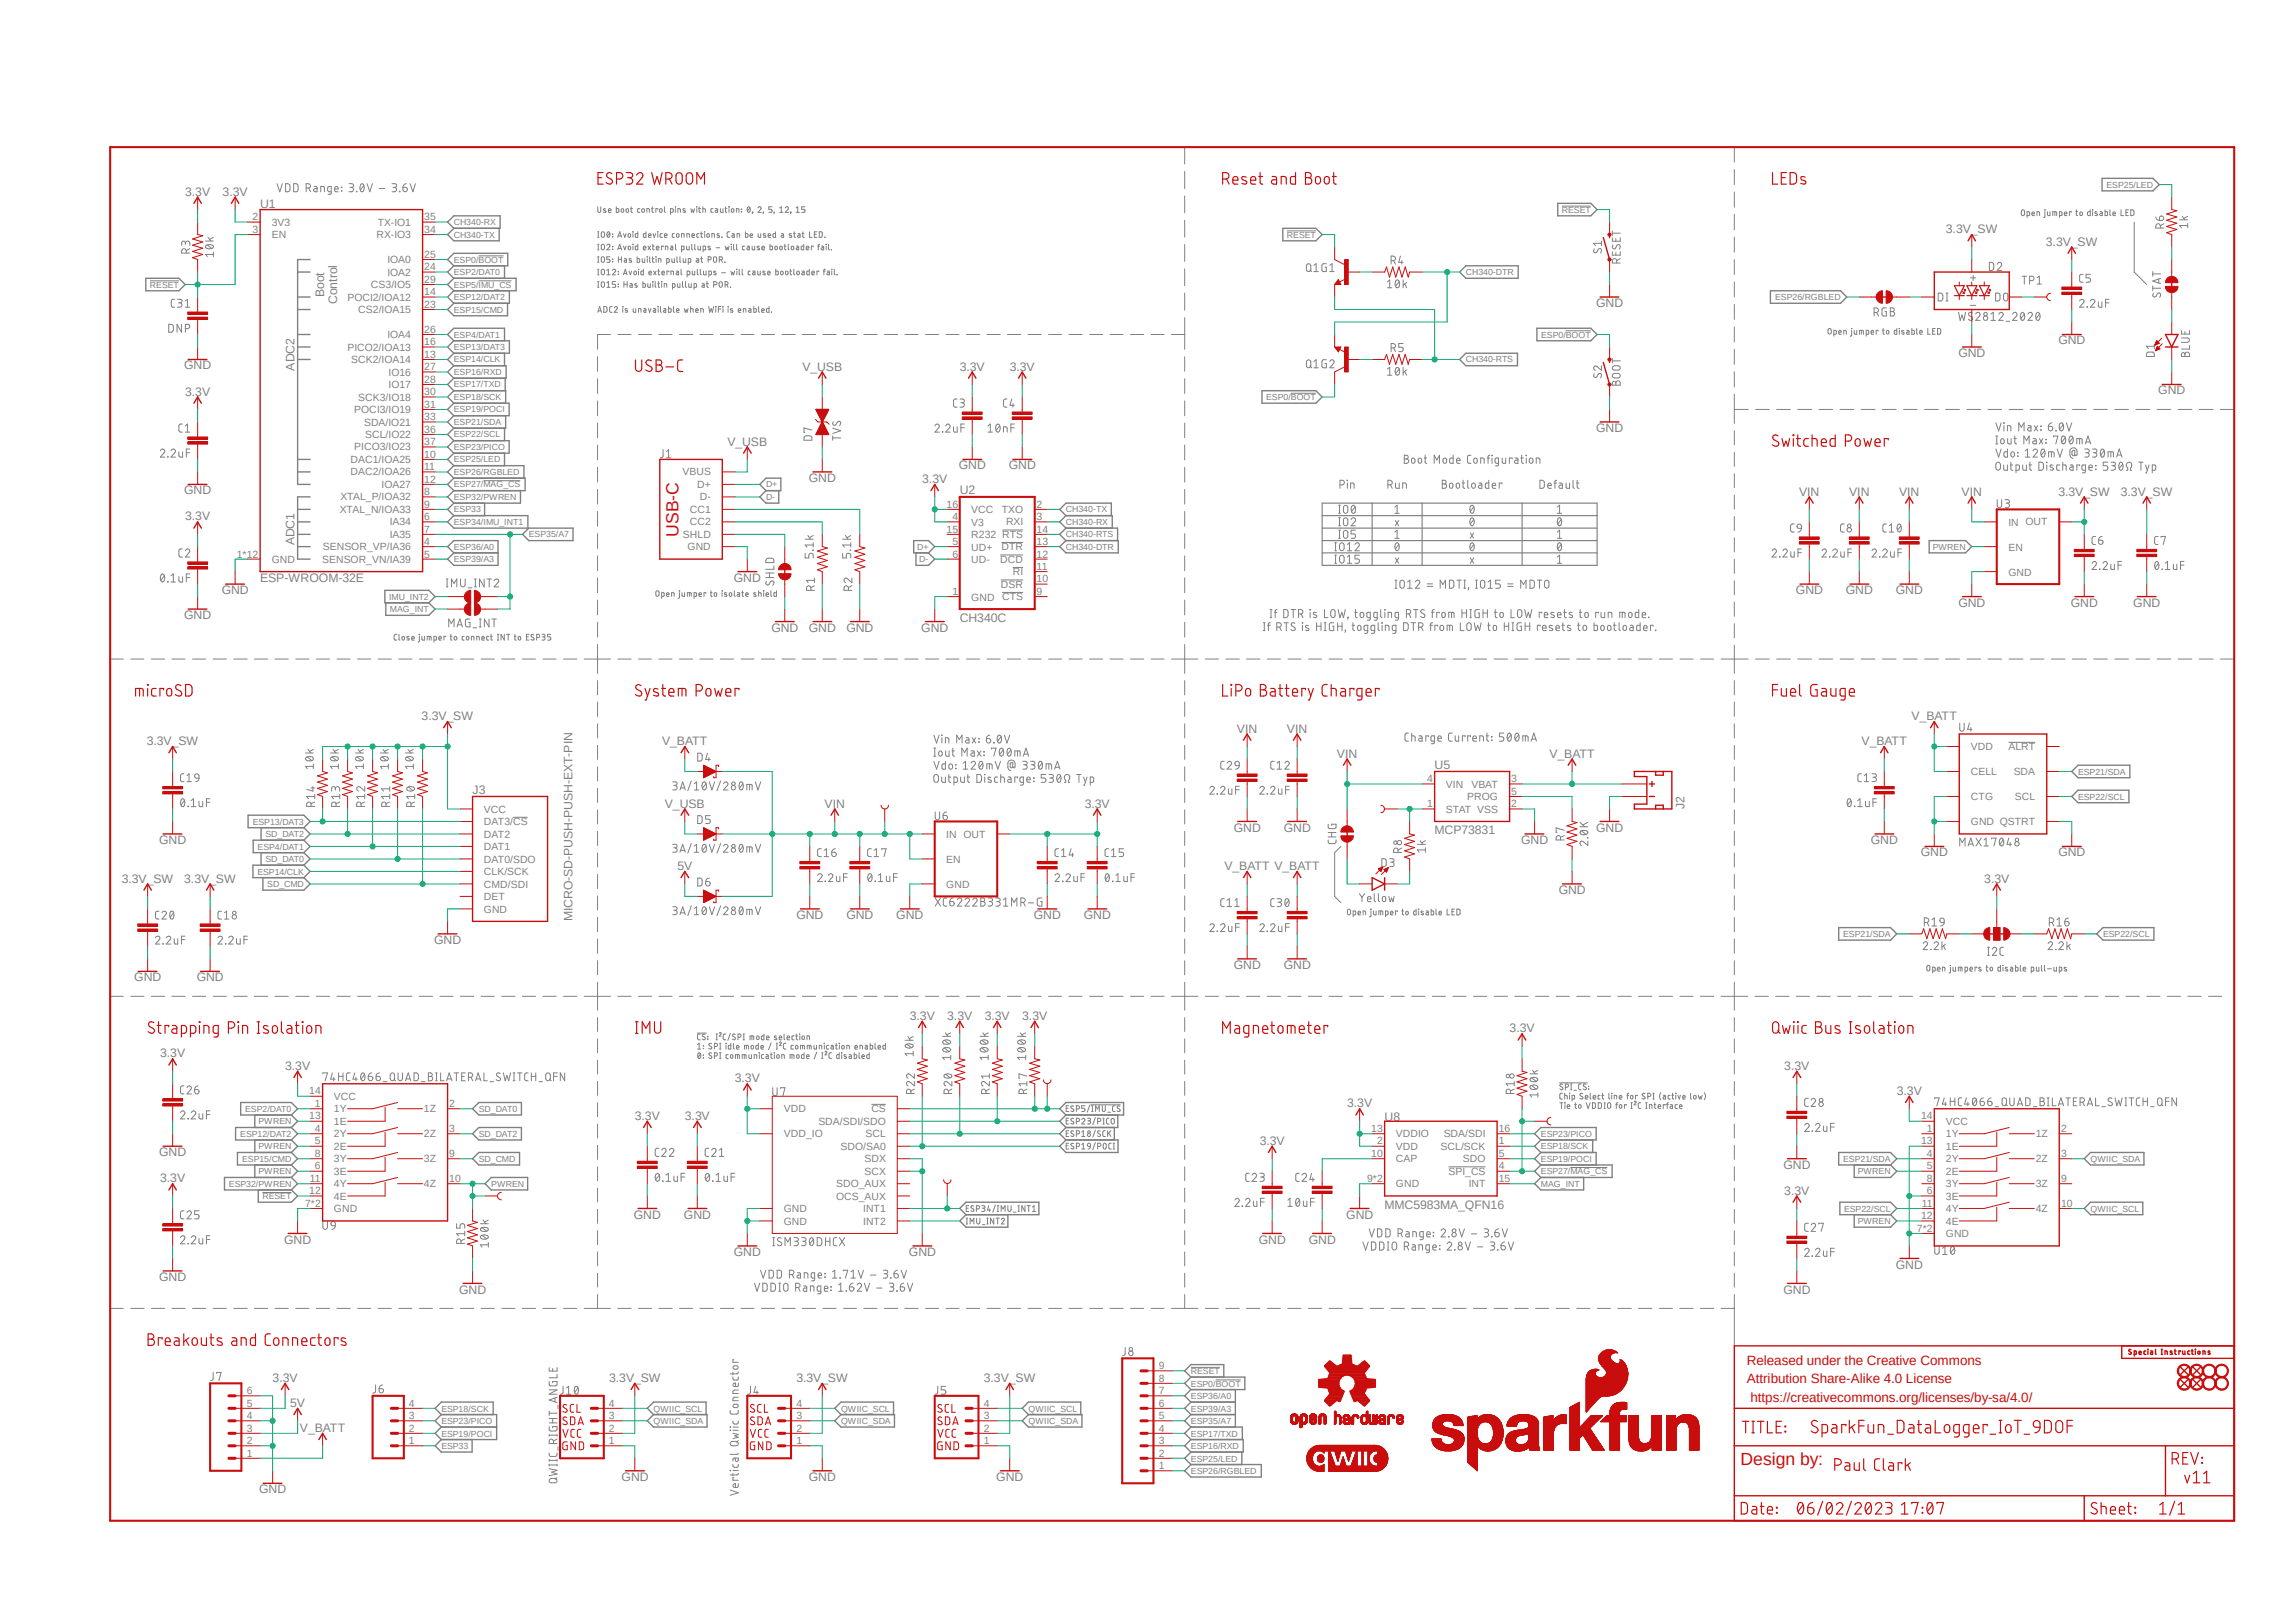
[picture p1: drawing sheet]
<svg xmlns="http://www.w3.org/2000/svg" width="420mm" height="297mm" viewBox="0 0 420 297" stroke-linecap="round" stroke-linejoin="round" font-family="sans-serif">
<defs><g id="words">
<g font-size="3.2" fill="#c90d0c">
<text x="124.1" y="98.3" transform="rotate(-90 124.1 98.3)">USB-C</text>
<text x="318.4" y="268">Design by:</text>
</g>
<g font-size="2.5" fill="#c90d0c">
<text x="319.5" y="249.7">Released under the Creative Commons</text>
<text x="319.5" y="253.2">Attribution Share-Alike 4.0 License</text>
<text x="320.2" y="256.6">https://creativecommons.org/licenses/by-sa/4.0/</text>
</g>
<g font-size="2.2" fill="#808080">
<text x="33.9" y="35.9">3.3V</text>
<text x="40.7" y="35.9">3.3V</text>
<text x="47.6" y="38.1">U1</text>
<text x="355.9" y="42.7">3.3V_SW</text>
<text x="374.2" y="45">3.3V_SW</text>
<text x="59.3" y="54.4" transform="rotate(-90 59.3 54.4)">Boot</text>
<text x="61.7" y="55.6" transform="rotate(-90 61.7 55.6)">Control</text>
<text x="292" y="56.2">GND</text>
<text x="358.2" y="65.3">GND</text>
<text x="376.5" y="63">GND</text>
<text x="33.7" y="67.6">GND</text>
<text x="53.8" y="67.8" transform="rotate(-90 53.8 67.8)">ADC2</text>
<text x="146.8" y="67.8">V_USB</text>
<text x="175.6" y="67.8">3.3V</text>
<text x="184.7" y="67.8">3.3V</text>
<text x="33.9" y="72.4">3.3V</text>
<text x="394.8" y="72.2">GND</text>
<text x="133.1" y="81.5">V_USB</text>
<text x="292" y="79">GND</text>
<text x="148" y="88.2">GND</text>
<text x="168.7" y="88.4">3.3V</text>
<text x="175.4" y="85.9">GND</text>
<text x="184.5" y="85.9">GND</text>
<text x="33.7" y="90.5">GND</text>
<text x="33.9" y="95.3">3.3V</text>
<text x="175.6" y="90.3">U2</text>
<text x="329.1" y="90.7">VIN</text>
<text x="338.3" y="90.7">VIN</text>
<text x="347.4" y="90.7">VIN</text>
<text x="358.8" y="90.7">VIN</text>
<text x="376.5" y="90.7">3.3V_SW</text>
<text x="387.9" y="90.7">3.3V_SW</text>
<text x="53.8" y="99.8" transform="rotate(-90 53.8 99.8)">ADC1</text>
<text x="47.6" y="106.5">ESP-WROOM-32E</text>
<text x="134.2" y="106.5">GND</text>
<text x="33.7" y="113.3">GND</text>
<text x="40.6" y="108.8">GND</text>
<text x="175.6" y="113.8">CH340C</text>
<text x="328.5" y="108.8">GND</text>
<text x="337.7" y="108.8">GND</text>
<text x="346.8" y="108.8">GND</text>
<text x="358.2" y="111">GND</text>
<text x="378.8" y="111">GND</text>
<text x="390.2" y="111">GND</text>
<text x="141.1" y="115.6">GND</text>
<text x="148" y="115.6">GND</text>
<text x="154.8" y="115.6">GND</text>
<text x="168.5" y="115.6">GND</text>
<text x="77.1" y="131.8">3.3V_SW</text>
<text x="349.7" y="131.8">V_BATT</text>
<text x="26.8" y="136.4">3.3V_SW</text>
<text x="121.1" y="136.4">V_BATT</text>
<text x="226.3" y="134.1">VIN</text>
<text x="235.4" y="134.1">VIN</text>
<text x="340.5" y="136.4">V_BATT</text>
<text x="244.6" y="138.7">VIN</text>
<text x="262.4" y="140.7">U5</text>
<text x="283.4" y="138.7">V_BATT</text>
<text x="86.4" y="145.3">J3</text>
<text x="121.6" y="147.8">V_USB</text>
<text x="150.8" y="147.8">VIN</text>
<text x="198.4" y="147.8">3.3V</text>
<text x="308.1" y="148" transform="rotate(-90 308.1 148)">J2</text>
<text x="29.1" y="154.4">GND</text>
<text x="225.7" y="152.2">GND</text>
<text x="234.8" y="152.2">GND</text>
<text x="262.4" y="152.6">MCP73831</text>
<text x="278.3" y="154.4">GND</text>
<text x="292" y="152.2">GND</text>
<text x="342.2" y="154.4">GND</text>
<text x="22.3" y="161.5">3.3V_SW</text>
<text x="33.7" y="161.5">3.3V_SW</text>
<text x="123.9" y="159.3">5V</text>
<text x="224" y="159.3">V_BATT V_BATT</text>
<text x="351.4" y="156.7">GND</text>
<text x="363" y="161.5">3.3V</text>
<text x="376.5" y="156.7">GND</text>
<text x="285.1" y="163.6">GND</text>
<text x="79.4" y="172.7">GND</text>
<text x="104.7" y="168.6" transform="rotate(-90 104.7 168.6)">MICRO-SD-PUSH-PUSH-EXT-PIN</text>
<text x="145.7" y="168.1">GND</text>
<text x="154.8" y="168.1">GND</text>
<text x="164" y="168.1">GND</text>
<text x="189.1" y="168.1">GND</text>
<text x="198.2" y="168.1">GND</text>
<text x="24.6" y="179.6">GND</text>
<text x="36" y="179.6">GND</text>
<text x="225.7" y="177.3">GND</text>
<text x="234.8" y="177.3">GND</text>
<text x="166.4" y="186.6">3.3V</text>
<text x="173.3" y="186.6">3.3V</text>
<text x="180.1" y="186.6">3.3V</text>
<text x="187" y="186.6">3.3V</text>
<text x="276.1" y="188.9">3.3V</text>
<text x="29.3" y="193.5">3.3V</text>
<text x="52.2" y="195.8">3.3V</text>
<text x="326.4" y="195.8">3.3V</text>
<text x="134.4" y="198.1">3.3V</text>
<text x="246.4" y="202.7">3.3V</text>
<text x="347" y="200.4">3.3V</text>
<text x="116.1" y="204.9">3.3V</text>
<text x="125.3" y="204.9">3.3V</text>
<text x="230.4" y="209.5">3.3V</text>
<text x="253.3" y="205.2">U8</text>
<text x="29.1" y="211.6">GND</text>
<text x="326.2" y="213.9">GND</text>
<text x="29.3" y="216.4">3.3V</text>
<text x="253.3" y="221.2">MMC5983MA_QFN16</text>
<text x="326.4" y="218.7">3.3V</text>
<text x="52" y="227.6">GND</text>
<text x="116" y="223">GND</text>
<text x="125.1" y="223">GND</text>
<text x="230.3" y="227.6">GND</text>
<text x="239.4" y="227.6">GND</text>
<text x="246.3" y="223">GND</text>
<text x="134.2" y="229.9">GND</text>
<text x="166.2" y="229.9">GND</text>
<text x="346.8" y="232.2">GND</text>
<text x="29.1" y="234.4">GND</text>
<text x="84" y="236.7">GND</text>
<text x="326.2" y="236.7">GND</text>
<text x="49.9" y="252.9">3.3V</text>
<text x="53.1" y="257.5">5V</text>
<text x="111.4" y="252.9">3.3V_SW</text>
<text x="145.7" y="252.9">3.3V_SW</text>
<text x="180" y="252.9">3.3V_SW</text>
<text x="54.9" y="262.1">V_BATT</text>
<text x="47.4" y="273.3">GND</text>
<text x="113.7" y="271">GND</text>
<text x="148" y="271">GND</text>
<text x="182.2" y="271">GND</text>
</g>
<g font-size="1.9" fill="#808080">
<text x="46.2" y="40.3">2</text>
<text x="49.7" y="41.3">3V3</text>
<text x="69.1" y="41.3">TX-IO1</text>
<text x="77.6" y="40.3">35</text>
<text x="46.2" y="42.6">3</text>
<text x="49.7" y="43.6">EN</text>
<text x="68.9" y="43.6">RX-IO3</text>
<text x="77.6" y="42.6">34</text>
<text x="77.6" y="47.2">25</text>
<text x="67.9" y="52.7">CS3/IO5</text>
<text x="70.9" y="48.2">IOA0</text>
<text x="70.9" y="50.5">IOA2</text>
<text x="77.6" y="51.7">29</text>
<text x="77.6" y="49.4">24</text>
<text x="63.5" y="55">POCI2/IOA12</text>
<text x="65.5" y="57.3">CS2/IOA15</text>
<text x="77.6" y="54">14</text>
<text x="77.6" y="56.3">23</text>
<text x="63.5" y="64.2">PICO2/IOA13</text>
<text x="70.9" y="61.9">IOA4</text>
<text x="77.6" y="65.4">13</text>
<text x="77.6" y="63.2">16</text>
<text x="77.6" y="60.9">26</text>
<text x="64.3" y="66.5">SCK2/IOA14</text>
<text x="71.1" y="71">IO17</text>
<text x="71.1" y="68.8">IO16</text>
<text x="77.6" y="70">28</text>
<text x="77.6" y="67.7">27</text>
<text x="64.8" y="75.6">POCI3/IO19</text>
<text x="65.5" y="73.3">SCK3/IO18</text>
<text x="66.6" y="77.9">SDA/IO21</text>
<text x="77.6" y="76.9">33</text>
<text x="77.6" y="74.6">31</text>
<text x="77.6" y="72.3">30</text>
<text x="64.8" y="82.4">PICO3/IO23</text>
<text x="66.8" y="80.2">SCL/IO22</text>
<text x="77.6" y="83.7">10</text>
<text x="77.6" y="81.5">37</text>
<text x="77.6" y="79.2">36</text>
<text x="64.1" y="84.7">DAC1/IOA25</text>
<text x="64.1" y="87">DAC2/IOA26</text>
<text x="69.8" y="89.3">IOA27</text>
<text x="77.6" y="86">11</text>
<text x="77.6" y="88.3">12</text>
<text x="124.8" y="87">VBUS</text>
<text x="127.6" y="89.3">D+</text>
<text x="62.2" y="93.9">XTAL_N/IOA33</text>
<text x="62.3" y="91.6">XTAL_P/IOA32</text>
<text x="77.6" y="95.2">6</text>
<text x="77.6" y="90.6">8</text>
<text x="77.6" y="92.9">9</text>
<text x="126.2" y="93.9">CC1</text>
<text x="128" y="91.6">D-</text>
<text x="173.1" y="92.9">16</text>
<text x="174.2" y="95.2">4</text>
<text x="177.7" y="93.9">VCC</text>
<text x="183.3" y="93.9">TXO</text>
<text x="189.6" y="95.2">3</text>
<text x="189.6" y="92.9">2</text>
<text x="59.1" y="100.7">SENSOR_VP/IA36</text>
<text x="71.3" y="96.1">IA34</text>
<text x="71.3" y="98.4">IA35</text>
<text x="77.6" y="99.7">4</text>
<text x="77.6" y="97.5">7</text>
<text x="124.9" y="98.4">SHLD</text>
<text x="125.8" y="100.7">GND</text>
<text x="126.2" y="96.1">CC2</text>
<text x="173.1" y="97.5">15</text>
<text x="174.2" y="99.7">5</text>
<text x="177.7" y="98.5">R232 RTS</text>
<text x="177.7" y="100.8">UD+</text>
<text x="177.7" y="96.2">V3</text>
<text x="183.2" y="100.7">DTR</text>
<text x="184" y="96.1">RXI</text>
<text x="189.6" y="99.7">13</text>
<text x="189.6" y="97.5">14</text>
<text x="367.4" y="96.2">IN OUT</text>
<text x="367.4" y="100.8">EN</text>
<text x="43.3" y="102">1*12</text>
<text x="49.7" y="103">GND</text>
<text x="58.9" y="103">SENSOR_VN/IA39</text>
<text x="77.6" y="102">5</text>
<text x="174.2" y="102">6</text>
<text x="177.7" y="103">UD-</text>
<text x="183" y="103">DCD</text>
<text x="183.1" y="107.6">DSR</text>
<text x="185.3" y="105.3">RI</text>
<text x="189.6" y="102">12</text>
<text x="189.6" y="106.6">10</text>
<text x="189.6" y="104.3">11</text>
<text x="367.4" y="105.3">GND</text>
<text x="174.2" y="108.9">1</text>
<text x="177.7" y="109.9">GND</text>
<text x="183.3" y="109.9">CTS</text>
<text x="189.6" y="108.9">9</text>
<text x="360.5" y="137.3">VDD</text>
<text x="367.4" y="137.3">ALRT</text>
<text x="261" y="143.2">4</text>
<text x="276.4" y="143.2">3</text>
<text x="360.5" y="141.9">CELL</text>
<text x="368.3" y="141.9">SDA</text>
<text x="88.5" y="148.7">VCC</text>
<text x="261" y="147.7">1</text>
<text x="264.5" y="144.1">VIN</text>
<text x="264.5" y="148.7">STAT VSS</text>
<text x="268.4" y="146.4">PROG</text>
<text x="269.2" y="144.1">VBAT</text>
<text x="276.4" y="145.5">5</text>
<text x="276.4" y="147.7">2</text>
<text x="360.5" y="146.4">CTG</text>
<text x="368.6" y="146.4">SCL</text>
<text x="88.5" y="151">DAT3/CS</text>
<text x="88.5" y="153.3">DAT2</text>
<text x="88.5" y="155.6">DAT1</text>
<text x="173.1" y="153.3">IN OUT</text>
<text x="360.5" y="151">GND QSTRT</text>
<text x="88.5" y="157.9">DAT0/SDO</text>
<text x="88.5" y="160.1">CLK/SCK</text>
<text x="173.1" y="157.9">EN</text>
<text x="88.5" y="162.4">CMD/SDI</text>
<text x="88.5" y="167">GND</text>
<text x="88.5" y="164.7">DET</text>
<text x="173.1" y="162.4">GND</text>
<text x="56.6" y="200.3">14</text>
<text x="57.6" y="202.6">1</text>
<text x="61.1" y="203.6">1Y</text>
<text x="61.1" y="201.3">VCC</text>
<text x="77.6" y="203.5">1Z</text>
<text x="82.2" y="202.6">2</text>
<text x="143.4" y="203.6">VDD</text>
<text x="159.4" y="203.5">CS</text>
<text x="56.6" y="204.9">13</text>
<text x="57.6" y="207.1">4</text>
<text x="57.6" y="209.4">5</text>
<text x="61.1" y="205.9">1E</text>
<text x="61.1" y="208.2">2Y</text>
<text x="77.6" y="208.1">2Z</text>
<text x="82.2" y="207.1">3</text>
<text x="143.4" y="208.2">VDD_IO</text>
<text x="149.7" y="205.8">SDA/SDI/SDO</text>
<text x="158.3" y="208.1">SCL</text>
<text x="250.8" y="207.1">13</text>
<text x="251.9" y="209.4">2</text>
<text x="255.4" y="208.2">VDDIO</text>
<text x="264.1" y="208.1">SDA/SDI</text>
<text x="274.2" y="209.4">1</text>
<text x="274.2" y="207.1">16</text>
<text x="351.4" y="209.4">13</text>
<text x="351.4" y="204.9">14</text>
<text x="352.5" y="207.1">1</text>
<text x="355.9" y="208.2">1Y</text>
<text x="355.9" y="205.9">VCC</text>
<text x="372.4" y="208.1">1Z</text>
<text x="377" y="207.1">2</text>
<text x="57.6" y="211.7">8</text>
<text x="57.6" y="214">6</text>
<text x="61.1" y="210.4">2E</text>
<text x="61.1" y="212.7">3Y</text>
<text x="61.1" y="215">3E</text>
<text x="77.6" y="212.7">3Z</text>
<text x="82.2" y="211.7">9</text>
<text x="153.8" y="210.4">SDO/SA0</text>
<text x="158.2" y="212.7">SDX</text>
<text x="158.2" y="215">SCX</text>
<text x="250.8" y="211.7">10</text>
<text x="255.4" y="210.4">VDD</text>
<text x="255.4" y="212.7">CAP</text>
<text x="263.5" y="210.4">SCL/SCK</text>
<text x="265" y="215">SPI_CS</text>
<text x="267.6" y="212.7">SDO</text>
<text x="274.2" y="211.7">5</text>
<text x="274.2" y="214">4</text>
<text x="352.5" y="211.7">4</text>
<text x="352.5" y="214">5</text>
<text x="355.9" y="210.4">1E</text>
<text x="355.9" y="212.7">2Y</text>
<text x="355.9" y="215">2E</text>
<text x="372.4" y="212.7">2Z</text>
<text x="377" y="211.7">3</text>
<text x="55.8" y="220.9">7*2</text>
<text x="56.6" y="218.6">12</text>
<text x="56.7" y="216.3">11</text>
<text x="61.1" y="217.3">4Y</text>
<text x="61.1" y="219.6">4E</text>
<text x="61.1" y="221.9">GND</text>
<text x="77.6" y="217.3">4Z</text>
<text x="82.2" y="216.3">10</text>
<text x="143.4" y="221.9">GND</text>
<text x="153" y="217.3">SDO_AUX</text>
<text x="153" y="219.5">OCS_AUX</text>
<text x="157.9" y="221.8">INT1</text>
<text x="250.1" y="216.3">9*2</text>
<text x="255.4" y="217.3">GND</text>
<text x="268.7" y="217.3">INT</text>
<text x="274.2" y="216.3">15</text>
<text x="351.5" y="220.9">11</text>
<text x="352.5" y="216.3">8</text>
<text x="352.5" y="218.6">6</text>
<text x="355.9" y="217.3">3Y</text>
<text x="355.9" y="219.6">3E</text>
<text x="355.9" y="221.9">4Y</text>
<text x="372.4" y="217.3">3Z</text>
<text x="372.4" y="221.8">4Z</text>
<text x="377" y="216.3">9</text>
<text x="377" y="220.9">10</text>
<text x="143.4" y="224.2">GND</text>
<text x="157.9" y="224.1">INT2</text>
<text x="350.7" y="225.4">7*2</text>
<text x="351.4" y="223.1">12</text>
<text x="355.9" y="224.2">4E</text>
<text x="355.9" y="226.4">GND</text>
<text x="212" y="250.6">9</text>
<text x="45.1" y="257.4">5</text>
<text x="45.1" y="255.1">6</text>
<text x="74.8" y="257.4">4</text>
<text x="111.4" y="257.4">4</text>
<text x="145.7" y="257.4">4</text>
<text x="180" y="257.4">4</text>
<text x="212" y="257.4">6</text>
<text x="212" y="255.1">7</text>
<text x="212" y="252.9">8</text>
<text x="45.1" y="262">3</text>
<text x="45.1" y="259.7">4</text>
<text x="74.8" y="262">2</text>
<text x="74.8" y="259.7">3</text>
<text x="111.4" y="262">2</text>
<text x="111.4" y="259.7">3</text>
<text x="145.7" y="262">2</text>
<text x="145.7" y="259.7">3</text>
<text x="180" y="262">2</text>
<text x="180" y="259.7">3</text>
<text x="212" y="262">4</text>
<text x="212" y="259.7">5</text>
<text x="45.1" y="266.6">1</text>
<text x="45.1" y="264.3">2</text>
<text x="74.8" y="264.3">1</text>
<text x="111.4" y="264.3">1</text>
<text x="145.7" y="264.3">1</text>
<text x="180" y="264.3">1</text>
<text x="212" y="268.9">1</text>
<text x="212" y="266.6">2</text>
<text x="212" y="264.3">3</text>
</g>
<g font-size="1.6" fill="#808080">
<text x="385.3" y="34.4">ESP25/LED</text>
<text x="83" y="41.2">CH340-RX</text>
<text x="285.7" y="38.9">RESET</text>
<text x="83" y="43.5">CH340-TX</text>
<text x="235.4" y="43.5">RESET</text>
<text x="27.4" y="52.6">RESET</text>
<text x="83" y="48">ESP0/BOOT</text>
<text x="83" y="50.3">ESP2/DAT0</text>
<text x="83" y="52.6">ESP5/IMU_CS</text>
<text x="268.1" y="50.3">CH340-DTR</text>
<text x="83" y="54.9">ESP12/DAT2</text>
<text x="83" y="57.2">ESP15/CMD</text>
<text x="324.7" y="54.9">ESP26/RGBLED</text>
<text x="83" y="64.1">ESP13/DAT3</text>
<text x="83" y="61.8">ESP4/DAT1</text>
<text x="281.9" y="61.8">ESP0/BOOT</text>
<text x="83" y="66.3">ESP14/CLK</text>
<text x="83" y="68.6">ESP16/RXD</text>
<text x="83" y="70.9">ESP17/TXD</text>
<text x="268.1" y="66.3">CH340-RTS</text>
<text x="83" y="77.8">ESP21/SDA</text>
<text x="83" y="75.5">ESP19/POCI</text>
<text x="83" y="73.2">ESP18/SCK</text>
<text x="231.6" y="73.2">ESP0/BOOT</text>
<text x="83" y="80.1">ESP22/SCL</text>
<text x="83" y="82.3">ESP23/PICO</text>
<text x="83" y="84.6">ESP25/LED</text>
<text x="83" y="86.9">ESP26/RGBLED</text>
<text x="83" y="89.2">ESP27/MAG_CS</text>
<text x="140.1" y="89.2">D+</text>
<text x="83" y="93.8">ESP33</text>
<text x="83" y="91.5">ESP32/PWREN</text>
<text x="140.1" y="91.5">D-</text>
<text x="195" y="93.8">CH340-TX</text>
<text x="83" y="96.1">ESP34/IMU_INT1</text>
<text x="83" y="100.6">ESP36/A0</text>
<text x="96.7" y="98.3">ESP35/A7</text>
<text x="167.8" y="100.6">D+</text>
<text x="195" y="96.1">CH340-RX</text>
<text x="195" y="98.3">CH340-RTS</text>
<text x="195" y="100.6">CH340-DTR</text>
<text x="353.5" y="100.6">PWREN</text>
<text x="83" y="102.9">ESP39/A3</text>
<text x="168.2" y="102.9">D-</text>
<text x="71.2" y="109.8">IMU_INT2</text>
<text x="71.3" y="112.1">MAG_INT</text>
<text x="380.1" y="141.8">ESP21/SDA</text>
<text x="380.1" y="146.3">ESP22/SCL</text>
<text x="46.2" y="150.9">ESP13/DAT3</text>
<text x="47.1" y="155.5">ESP4/DAT1</text>
<text x="48.6" y="153.2">SD_DAT2</text>
<text x="47.1" y="160.1">ESP14/CLK</text>
<text x="48.6" y="157.8">SD_DAT0</text>
<text x="48.9" y="162.4">SD_CMD</text>
<text x="337.1" y="171.5">ESP21/SDA</text>
<text x="384.7" y="171.5">ESP22/SCL</text>
<text x="44.8" y="203.5">ESP2/DAT0</text>
<text x="87.6" y="203.5">SD_DAT0</text>
<text x="43.9" y="208">ESP12/DAT2</text>
<text x="47.3" y="205.7">PWREN</text>
<text x="87.6" y="208">SD_DAT2</text>
<text x="281.9" y="208">ESP23/PICO</text>
<text x="44.3" y="212.6">ESP15/CMD</text>
<text x="47.3" y="210.3">PWREN</text>
<text x="47.3" y="214.9">PWREN</text>
<text x="87.6" y="212.6">SD_CMD</text>
<text x="281.9" y="212.6">ESP19/POCI</text>
<text x="281.9" y="210.3">ESP18/SCK</text>
<text x="281.9" y="214.9">ESP27/MAG_CS</text>
<text x="337.1" y="212.6">ESP21/SDA</text>
<text x="339.8" y="214.9">PWREN</text>
<text x="382.4" y="212.6">QWIIC_SDA</text>
<text x="41.9" y="217.2">ESP32/PWREN</text>
<text x="48" y="219.5">RESET</text>
<text x="89.9" y="217.2">PWREN</text>
<text x="281.9" y="217.2">MAG_INT</text>
<text x="337.3" y="221.7">ESP22/SCL</text>
<text x="382.4" y="221.7">QWIIC_SCL</text>
<text x="339.8" y="224">PWREN</text>
<text x="217.9" y="251.5">RESET</text>
<text x="217.9" y="253.8">ESP0/BOOT</text>
<text x="217.9" y="256">ESP36/A0</text>
<text x="80.7" y="262.9">ESP19/POCI</text>
<text x="80.7" y="260.6">ESP23/PICO</text>
<text x="80.7" y="258.3">ESP18/SCK</text>
<text x="119.6" y="260.6">QWIIC_SDA</text>
<text x="119.6" y="258.3">QWIIC_SCL</text>
<text x="153.8" y="260.6">QWIIC_SDA</text>
<text x="153.8" y="258.3">QWIIC_SCL</text>
<text x="188.1" y="260.6">QWIIC_SDA</text>
<text x="188.1" y="258.3">QWIIC_SCL</text>
<text x="217.9" y="260.6">ESP35/A7</text>
<text x="217.9" y="258.3">ESP39/A3</text>
<text x="217.9" y="262.9">ESP17/TXD</text>
<text x="80.7" y="265.2">ESP33</text>
<text x="217.9" y="267.5">ESP25/LED</text>
<text x="217.9" y="265.2">ESP16/RXD</text>
<text x="217.9" y="269.8">ESP26/RGBLED</text>
</g>
</g></defs>
<path d="M19.7 26.7l389.2 252.1M408.9 26.7l-389.2 252.1" fill="none" stroke="#fff" stroke-width=".18"/>
<g fill="none" stroke="#808080" stroke-width=".18">
<path d="M50.7 33.6l.5 1.5 .4-1.5M52.2 33.6h.4l.4 .2a1.17 1.17 0 0 1-.2 1.3h-.6zM53.7 33.6l.7 .1a1.15 1.15 0 0 1 0 1.4h-.7zM56 34.4h.4a.4 .4 0 0 0 .4-.4 .4 .4 0 0 0-.4-.4h-.4v1.5M56.5 34.4l.3 .7M57.4 34.1l.6 .1v.9h-.5l-.1-.4 .3-.2h.3M58.7 35.1v-1l.6 .1 .1 .9M60.6 35.1l-.6-.1-.1-.6 .2-.2 .5-.1v1.2l-.1 .2-.5 .1M61.2 34.6h.6v-.3a.31 .31 0 0 0-.3-.2 .31 .31 0 0 0-.3 .3l.1 .6 .5 .1M62.4 34.2l.1 .1zM62.4 34.9l.1 .1zM63.8 33.6h.5a.34 .34 0 0 1 .4 .4 .34 .34 0 0 1-.4 .3h-.3"/>
<path d="M64.3 34.3a.4 .4 0 0 1 .4 .4 .4 .4 0 0 1-.4 .4h-.5M65.2 35l.1 .1zM66 33.7l.2-.1a.96 .96 0 0 1 .2 1.5h-.4l-.1-.5v-.5zM66.5 34l-.6 .8M67.1 33.6l.5 1.5 .5-1.5M69.4 34.5h1M71.7 33.6h.5a.34 .34 0 0 1 .4 .4 .34 .34 0 0 1-.4 .3h-.3M72.1 34.3a.4 .4 0 0 1 .5 .4 .4 .4 0 0 1-.5 .4h-.4M73.1 35l.1 .1zM73.7 34.3h.5a.41 .41 0 0 1 .3 .4 .41 .41 0 0 1-.4 .4 .41 .41 0 0 1-.4-.4zM74.3 33.6a.65 .65 0 0 0-.6 .7M75 33.6l.5 1.5 .5-1.5"/>
<path d="M109.3 37.8v.8l.2 .3 .4-.1v-1M110.8 38.2l-.4 .1 .5 .5h-.5M111.3 38.5h.5l-.2-.3-.3 .1v.5l.5 .1M112.7 37.8v1.1l.5-.1v-.5l-.5-.1M113.7 38.3h.3l.1 .4-.1 .2-.3-.1zM114.6 38.3h.3l.1 .4-.1 .2-.3-.1zM115.3 38.2h.4M115.4 37.8v.9l.1 .2h.2M117.1 38.2l-.5 .1v.5l.5 .1M117.5 38.3l.2-.1 .2 .2-.2 .5-.3-.2zM118.3 38.9v-.7h.4l.1 .7M119.2 38.2h.3"/>
<path d="M119.3 37.8v1l.2 .1M120.3 38.3v-.1h-.3v.7M120.7 38.3h.4v.4l-.2 .2-.2-.1zM121.5 37.8v.9l.2 .2M122.6 38.9l.5-.1v-.6h-.5v1M123.5 37.8h.1M123.5 38.2v.7M124 38.9v-.7h.4l.1 .7M125.3 38.2h-.2l-.2 .2 .5 .3-.1 .2-.4-.1M126.4 38.2l.1 .7 .2-.5 .2 .5 .1-.7M127.5 37.8h.1M127.5 38.2v.7"/>
<path d="M127.8 38.2h.3M127.9 37.8v.9l.1 .2h.1M128.6 38.2h.3l.1 .7M128.6 37.8v1.1M130.4 38.2l-.4 .1v.5l.4 .1M130.9 38.2h.3l.1 .2v.5h-.4l-.1-.3 .5-.1M131.8 38.2l.1 .7h.3v-.7M132.6 38.2h.4M132.7 37.8v.9l.1 .2h.2M133.3 37.8l.1 .1zM133.3 38.2v.7M133.8 38.3h.4v.4l-.1 .2-.3-.1z"/>
<path d="M134.7 38.9v-.7h.4l.1 .7M135.6 38.3h.1zM135.6 38.7l.1 .1zM136.8 37.9a.47 .47 0 0 1 .4 .5 .47 .47 0 0 1-.4 .4l-.1-.4zM137.2 38.1l-.5 .6M137.6 38.8l.1 .1zM137.7 38.9l-.1 .2M138.6 38.1l.2-.3h.3l.1 .3-.1 .2-.5 .6h.6M139.7 38.9h.1M139.7 38.9l-.1 .2M141.2 37.8h-.6v.5h.5l.1 .2-.1 .4h-.5M141.6 38.9h.1"/>
<path d="M141.6 38.8h.1M141.6 38.8v.1M141.6 38.9v.2M142.6 38.9h.6M142.6 38.1l.3-.3v1.1M143.6 38.1a.3 .3 0 0 1 .5-.3 .3 .3 0 0 1 0 .5l-.5 .6h.6M144.6 38.8l.1 .1zM144.7 38.9l-.1 .2M145.6 38.9h.6M145.6 38.1l.3-.3v1.1M147.2 37.8h-.6v.5l.6 .1v.5h-.6M216.7 26.9v3.1"/>
<path d="M216.7 31.4v3.1M216.7 35.9v3M285.7 37.7h5.3M317.2 26.9v2.8M317.2 31v2.8M317.2 35.1v2.8M317.2 39.2v2.8M369.8 38.5l.2-.1 .3 .1v.7l-.2 .3-.3-.2zM370.8 39.5l.5-.1v-.5l-.2-.2h-.3v1.1M371.7 39.1h.5l-.1-.2h-.4v.4l.2 .2h.3M372.6 39.5v-.8l.4 .1 .1 .7M374.1 38.7v.9l-.3 .2"/>
<path d="M374.1 38.4h.1M374.5 38.7v.6l.2 .2h.3v-.8M375.5 39.5v-.8l.7 .1v.7M375.9 38.7v.8M376.7 39.5l.5-.1v-.5l-.2-.2h-.3v1.1M377.6 39.1h.5l-.1-.2h-.3l-.1 .4 .2 .2h.3M378.9 38.9v-.2h-.4v.8M379.7 38.7h.3M379.8 38.4v1l.2 .1M380.5 38.9h.4v.3l-.2 .3-.2-.1zM382.4 38.4v1.1l-.5-.1v-.6l.5-.1M382.8 38.4h.1"/>
<path d="M382.8 38.7v.8M383.6 38.8l-.2-.1-.2 .2v.1l.5 .2-.1 .2h-.4M384.2 38.7l.4 .1v.7l-.4-.1v-.3l.4-.1M385.1 38.4v1.1l.4-.1v-.6l-.4-.1M386 38.4v.9l.1 .2M386.5 39.1h.5l-.1-.2h-.4v.5l.5 .1M388 38.4v1.1h.5M388.9 38.9h.3M389.3 38.4h-.4v1.1h.4M389.8 38.4l.5 .2 .1 .6-.2 .2-.4 .1zM394.3 39.7a.65 .65 0 0 0 .7 .6M395.2 39.6a.41 .41 0 0 1 .6 .2 .41 .41 0 0 1-.4 .5h-.4v-.4z"/>
<path d="M399.2 39.6l.5 .6M400.2 39.6l-.7 .4M27.4 51.4h5.3M30.9 59.4h.6l.1 .1 .1 .9-.2 .3-.6 .1zM32 54.8h-.5l-.2 .3 .1 .9 .2 .2h.4M32.5 54.8h.6a.31 .31 0 0 1 .2 .4 .31 .31 0 0 1-.3 .2h-.4M32.9 55.4a.4 .4 0 0 1 .4 .4 .4 .4 0 0 1-.4 .4h-.4M33.2 59.4v1.4l-.8-1.4v1.4M33.9 44.5l.1-.2a.41 .41 0 0 1 .4-.2 .41 .41 0 0 1 .3 .4v.4M33.9 44.7v-.3a.34 .34 0 0 0-.3-.3 .34 .34 0 0 0-.4 .3v.5M33.9 56.2h.8M33.9 55.1l.4-.3v1.4"/>
<path d="M34.1 45.9a.43 .43 0 0 0-.4-.4 .43 .43 0 0 0-.5 .4v.4h1.5M34.1 45.9v.4M34.7 45.5l-.6 .3M37.6 44.1h1.4M37.6 45l.7-.3a.57 .57 0 0 1 .7 .5 .87 .87 0 0 1-1.4 0zM37.9 44.8l.8 .7M38.1 43.4l.5 .7M39 46.6h-1.4l.3 .3M39 46.1v.8M39 43.4l-.6 .4M87.5 51.4h6.1M87.5 46.8h4.6"/>
<path d="M109.3 43.4h.3M109.3 42.4h.3M109.3 57.1l.4-1 .3 1M109.3 50.3h.3M109.3 49.3h.3M109.3 45.7h.3M109.3 44.7h.3M109.3 52.6h.3M109.3 51.5h.3M109.3 48h.3M109.3 47h.3M109.4 42.4v1"/>
<path d="M109.4 44.7v1M109.4 47v1M109.4 49.3v1M109.4 51.5v1.1M109.4 56.9h.5M110 42.5l.4-.1 .2 .3v.4l-.2 .3-.4-.1zM110 49.4l.4-.1 .2 .2v.5l-.2 .3-.4-.1zM110 44.8l.4-.1 .2 .3v.4l-.2 .3-.4-.1zM110 51.6h.4l.2 .2v.5l-.2 .3-.4-.1zM110 47.1l.4-.1 .2 .2v.5l-.2 .3-.4-.1zM110.4 56.1l.6 .2v.6l-.1 .2h-.5zM111 44.9a.3 .3 0 0 1 .4-.2 .3 .3 0 0 1 .1 .5l-.5 .5h.6"/>
<path d="M111 50.3h.6M111 49.5l.3-.2v1M111 51.8l.3-.3v1.1M111 52.6h.6M111.2 42.5a.47 .47 0 0 1 .4 .4 .47 .47 0 0 1-.4 .5l-.2-.5zM111.5 42.6l-.4 .6M111.6 47h-.6v.5h.5l.1 .2-.1 .3h-.5M112 56.1l-.4 .1-.1 .1v.8h.5M112 49.5a.3 .3 0 0 1 .4-.2 .3 .3 0 0 1 .1 .4l-.5 .6h.6M112 42.8l.1 .1zM112 43.3h.1zM112 45.1l.1 .1z"/>
<path d="M112 45.6h.1zM112 47.4l.1 .1zM112 47.9h.1zM112.4 56.3l.2-.2h.2l.1 .4-.5 .6h.5M112.6 51.5h-.6v.5l.6 .1-.1 .5h-.5M113 43.4l.4-1 .3 1M113 45.7l.4-1 .3 1M113.1 43.2h.5M113.1 49.7h.1M113.1 50.2h.1M113.1 52h.1M113.1 52.5h.1"/>
<path d="M113.1 45.5h.5M113.1 47v1M113.1 47.5h.6M113.7 47v1M113.9 56.1l.1 .1zM113.9 56.5v.6M114 42.8l.3 .6 .2-.6M114 50.3l.4-1 .3 1M114 45l.3 .7 .2-.7M114.1 50h.5M114.1 52h.6M114.1 51.5v1.1"/>
<path d="M114.2 47.3l.4 .1v.6h-.4v-.3l.4-.1M114.7 51.5v1.1M114.8 56.5l-.5 .1 .5 .3v.2h-.5M114.9 42.8h.4l.1 .4-.2 .2-.3-.1zM114.9 45.1h.4l.1 .4-.2 .2-.3-.1zM115.1 49.6l.2 .7 .2-.7M115.2 51.9h.4l.1 .2v.5l-.4-.1v-.3h.4M115.5 47.4l-.4 .1 .4 .3v.2h-.4M115.7 42.4h.1M115.7 42.4v.1M115.7 44.7h.1M115.8 42.8v.6"/>
<path d="M115.8 45v.7M115.8 56.5l.1 .6h.4v-.6M115.8 42.4v.1M115.8 44.7h.1M116 49.7h.4v.4l-.2 .2-.2-.1zM116.5 51.9l-.4 .1 .5 .5-.1 .1-.4-.1M116.5 47v1h.5v-.6l-.5-.1M116.7 42.4v1h-.4l-.1-.6h.5M116.7 44.7v1h-.4l-.1-.6 .5-.1M116.8 57.1v-.6h.4l.1 .6M116.8 49.3h.1M116.8 49.6v.7"/>
<path d="M117.5 47.3l.1 .7h.3v-.7M117.6 51.5v1.1l.4-.1v-.6h-.4M117.7 49.3v1h-.4v-.7h.4M117.7 45.4h.5l-.1-.3h-.4v.5l.5 .1M117.8 56.5l.4 .1v.5h-.4v-.3h.4M118.2 42.4v1h-.4l-.1-.6h.5M118.4 47h.1M118.4 47.3v.7M118.5 51.9l.1 .7h.4v-.7M118.5 45l.5 .7M118.6 43.1h.5l-.1-.3h-.3l-.1 .5 .5 .1M118.6 56.5l.2 .6 .3-.6"/>
<path d="M118.7 50h.5l-.1-.3h-.4v.4l.1 .2h.4M118.8 47v.9l.2 .1M119 45l-.5 .7M119.3 47.3h.3M119.3 45h.4M119.4 47v.8l.1 .2h.1M119.4 51.5l.1 .1zM119.4 44.7v.9l.1 .1h.2M119.4 51.9v.7M119.5 42.8l.2 .6 .2-.6M119.5 56.5h.3l.1 .1v.5h-.4v-.3h.4M119.5 49.6l.5 .7"/>
<path d="M119.8 51.5v.9l.2 .2M120 47h.1M120 49.6l-.5 .7M120 47.3v.7M120.1 45.4h.4v-.3h-.4v.5l.4 .1M120.3 42.4h.1M120.3 42.4v.1M120.3 42.8v.6M120.3 51.9h.3M120.4 42.4v.1M120.4 56.1v.1zM120.4 49.6h.3"/>
<path d="M120.4 56.5v.6M120.4 49.3v.8l.1 .2h.2M120.4 51.5v1l.2 .1M120.4 48v-.7l.5 .1v.6M120.8 56.1v1h.2M121 51.5l.1 .1zM121 51.9v.7M121.1 50h.4v-.3h-.4v.4l.1 .2h.3M121.2 42.8h-.4l-.1 .1 .1 .5h.4M121.3 45.2v-.2h-.3v.7M121.4 56.5l.4 .1v.5h-.4v-.3h.4M121.5 52.6v-.7h.4l.1 .7"/>
<path d="M121.5 43.1h.5v-.3h-.4l-.1 .5 .5 .1M121.7 45.7v-.7l.4 .1 .1 .6M122 48l.4-.1v-.5l-.4-.1v1.1M122.3 56.1v1h.4l.1-.5-.5-.1M122.3 49.7v-.1h-.3v.7M122.7 45l.4 .1v.6h-.4v-.3l.4-.1M122.7 50.3v-.7l.4 .1 .1 .6M122.9 47.3l.1 .7h.4v-.7M123 52.6l.4-.1v-.6h-.4v1.1M123.2 56.1v.9l.2 .1M123.4 42.8h-.4v.5l.4 .1M123.6 44.7v.9l.1 .1"/>
<path d="M123.7 49.6h.3l.1 .2v.5l-.4-.1v-.2l.4-.1M123.7 56.8h.5v-.2h-.4l-.1 .4 .1 .1h.4M123.8 42.8h.4v.4l-.2 .2-.2-.1zM123.8 47v.8l.2 .2M123.9 51.9l.1 .7h.4v-.7M124.4 47v.8l.1 .2M124.6 49.3v.8l.2 .2M124.7 43.4v-.6h.4v.6M124.7 45.7l.4-.1v-.5l-.4-.1v1.1M124.8 51.5v.9l.3 .2M125 47.3l.1 .7h.3v-.7M125.2 56.5l.1 .6 .2-.4 .2 .4 .2-.6"/>
<path d="M125.4 51.5v.9l.2 .2M125.6 45l.1 .7h.4v-.7M125.6 43.4v-.6h.5v.6M125.7 50.3l.5-.1-.1-.5-.4-.1v1.1M125.9 48l.5-.1-.1-.5-.4-.1v1.1M126 51.9l.1 .7h.3v-.7M126.3 56.5h.4l.1 .6M126.3 56.1v1M126.5 44.7v.9l.2 .1M126.6 43.1h.4v-.3h-.4v.5l.4 .1M126.6 49.6l.1 .7h.4v-.7M127 52.6h.3v-.7h-.3v1.1"/>
<path d="M127.1 44.7v.9l.2 .1M127.3 56.8h.4v-.2h-.4v.5h.4M127.4 47.3l.4 .1v.6h-.4v-.3l.4-.1M127.6 49.3v.8l.2 .2M127.7 45l.1 .7h.3v-.7M127.8 42.8h-.3v.5l.3 .1M128.1 49.3v.8l.2 .2M128.1 42.8h.4M128.2 57.1v-.6h.4l.1 .6M128.2 47.3h.3M128.3 42.4v.9l.1 .1h.1M128.3 47v.9l.2 .1"/>
<path d="M128.4 51.9l.4 .1v.6l-.4-.1v-.3h.4M128.5 48h.1M128.6 45.7l.5-.1-.1-.5-.4-.1v1.1M128.7 49.6l.1 .7h.4v-.7M128.9 42.4h.1M128.9 42.4v.1M128.9 42.8v.6M129.2 51.9h.4M129.3 42.8h.4l.1 .4-.2 .2-.3-.1zM129.3 51.5v.9l.1 .2h.2M129.5 47.5h.5v-.5h-.5v1M129.6 56.1l.2 1 .3-.6 .2 .6 .3-1"/>
<path d="M129.7 50.3h.3v-.6l-.3-.1v1.1M129.9 45.1l-.4 .1 .5 .3-.1 .2h-.4M130.2 43.4v-.6h.4l.1 .6M130.6 52.1h.4l.1-.4-.2-.2h-.3v1.1M130.6 47.1l.3-.1 .2 .2v.5l-.2 .3-.3-.1zM130.9 56.1l.1 .1zM130.9 49.7h-.4l.5 .5-.1 .1-.3-.1M130.9 56.5v.6M131 45.3h.7M131.4 56.6h.5M131.6 42.8l-.5 .1 .5 .3v.2h-.5M131.6 47.5h.4l.2-.3-.6-.2v1"/>
<path d="M131.6 51.6h.5v.7l-.2 .3h-.2l-.2-.3zM131.9 56.1h-.5v1M132 47.5l.2 .5M132 43.4h.1zM132 49.9h.7M132.2 56.1v.1zM132.2 56.5v.6M132.5 48h.1zM132.6 52.1h.5l.1-.4-.6-.2v1.1M132.6 45l.2 .7 .2-.4 .2 .4 .1-.7M133 52.1l.2 .5M133.2 56.1v.1z"/>
<path d="M133.2 56.5v.6M133.5 42.4l-.4 .1-.1 .1 .1 .7 .4 .1M133.6 52.6h.1M133.6 52.5v.1M133.6 52.5h.1M133.7 49.6l.2 .7 .1-.5 .2 .5 .2-.7M133.7 44.7h.1M133.8 44.7h.1M133.8 45v.7M133.9 42.8h.3l.1 .1v.5h-.4v-.3h.4M134 56.5l-.4 .1 .5 .3-.1 .2h-.4M134.2 44.7v.9l.2 .1"/>
<path d="M134.7 44.7v.9l.2 .1M134.7 49.3h.1M134.8 49.6v.7M134.8 43.4v-.6h.5v.6M135 56.8h.5l-.1-.3-.3 .1-.1 .4 .1 .1h.4M135.2 49.3v.8l.2 .2M135.8 49.3v.8l.1 .2M136 57.1v-.6h.4v.6M136.2 45h-.3l-.1 .2 .1 .5h.3M136.4 42.4v1h.3l.1-.6h-.4M136.7 45h.3l.1 .2v.5h-.4v-.3l.4-.1M136.9 56.5h.4l.1 .1v.5h-.4v-.3h.4"/>
<path d="M137.2 43.1h.5l-.2-.3-.3 .2v.3l.1 .1h.4M137.2 49.6l-.3 .1v.5l.3 .1M137.6 45l.1 .7h.3v-.7M137.7 49.6l.4 .1v.6l-.4-.1v-.2l.4-.1M137.9 56.1v1h.4v-.6h-.4M138.6 49.6l.1 .7h.4v-.7M138.7 42.8l.1 .6h.3v-.6M138.8 56.1v.9l.1 .1M138.9 45.1l-.4 .1 .5 .4-.5 .1M139.3 56.8h.5l-.1-.2h-.3l-.1 .5h.5M139.4 45.4h.5l-.2-.4-.3 .3v.3l.1 .1h.4M139.9 49.7l-.2-.1-.2 .2 .4 .2 .1 .3-.5-.1"/>
<path d="M140 42.8l-.4 .1 .5 .3-.1 .2h-.4M140.4 50h.5l-.1-.3h-.3l-.1 .5 .5 .1M140.5 43.1h.5l-.1-.3h-.4v.5l.1 .1h.4M140.7 56.1v1h-.4l-.1-.5 .5-.1M140.8 44.7v1h.5v-.6l-.5-.1M141.1 57.1h.1M141.8 45.1h.4v.4l-.1 .2-.3-.1zM141.9 42.4v1h-.4v-.6h.4M141.9 49.3v1l.4-.1v-.6h-.4M142.7 45.1h.3l.1 .4-.1 .2-.3-.1zM142.9 42.8h.4v.1v.5h-.3v-.3h.3M142.9 49.6l.4 .2-.2 .5h-.2l-.1-.2z"/>
<path d="M143.4 45h.4M143.6 44.7v.9v.1h.2M143.7 49.7h.4v.4l-.1 .2-.3-.1zM144.2 44.7v.9l.2 .1M144.5 49.6h.3M144.6 49.3v.8l.2 .2M144.8 42.8h-.3l-.1 .1 .4 .3v.2h-.4M144.8 45.1h.4v.4l-.2 .2-.2-.1zM145.2 42.8h.3M145.2 49.3v.8l.2 .2M145.3 42.4v.9l.2 .1M145.7 45h.3l.1 .2v.5h-.4v-.3l.4-.1"/>
<path d="M145.8 49.7h.4v.4l-.2 .2-.2-.1zM146 42.8h.3v.6h-.3v-.3h.3M146.7 49.6l.4 .1v.6l-.4-.1v-.2l.4-.1M146.7 42.8h.4M146.9 42.4v.9l.2 .1M147 44.7v1h-.4v-.6l.4-.1M147.5 45.4h.5l-.1-.3h-.4v.5l.5 .1M148 49.3v1h-.3l-.1-.6 .4-.1M148.1 42.4v1h.4M148.5 50h.5l-.1-.3h-.4v.5l.5 .1M148.8 45.2v-.2h-.4v.7M149 42.9h.3"/>
<path d="M149.4 42.4h-.4v1h.4M149.6 45h.3M149.8 49.7v-.1h-.4v.7M149.9 42.4h.4l.1 .1v.8l-.1 .1h-.4zM149.9 44.7l-.2 .2v.8M150.3 45l.4 .1v.6h-.4v-.3l.4-.1M150.6 49.6h.4M150.9 43.4h.1M151 49.3l-.3 .1v.9M151.1 44.7h.1M151.1 45v.7M151.2 44.7h.1"/>
<path d="M151.3 49.6h.3l.1 .2v.5l-.4-.1v-.2l.4-.1M151.6 44.7v.9l.1 .1M152.1 45.7h.1M152.1 49.3h.1M152.1 49.6v.7M152.2 49.3h.1M152.6 49.3v.9l.2 .1M153.1 50.2l.1 .1zM216.7 40.3v3.1M216.7 44.7v3.1M216.7 49.2v3.1M216.7 53.6v3.2"/>
<path d="M216.7 58.1v5.8M235.4 42.2h5.3M239 48.5a.41 .41 0 0 1 .5-.2 .41 .41 0 0 1 .3 .3v.7a.4 .4 0 0 1-.4 .4 .4 .4 0 0 1-.4-.4zM239.6 49.4l.3 .3M240.3 49.7h.8M240.3 48.6l.4-.3v1.4M242.6 48.3h-.5l-.2 .1-.1 1 .1 .3h.7v-.8h-.2M243.2 49.7h.9M243.2 48.6l.5-.3v1.4M253.8 51.6l.4-.4v1.5M253.8 52.7h.8M254.5 47.7h.3a.42 .42 0 0 0 .5-.4 .42 .42 0 0 0-.5-.4h-.3v1.4"/>
<path d="M254.9 47.7l.4 .6M255.4 51.3l.2-.1a.82 .82 0 0 1 0 1.5 .87 .87 0 0 1-.2-1.4zM255.9 51.6l-.6 .8M256.2 46.9l-.3 1.1h.8M256.4 47.7v.6M256.7 51.2v1.5M257 52l.3 .7M257.3 51.7l-.6 .5M291.6 45.6a.42 .42 0 0 0-.1 .4 .42 .42 0 0 0 .3 .3l.3-.2 .3-.5a.31 .31 0 0 1 .3-.1 .31 .31 0 0 1 .2 .3l-.1 .5M292.9 44.1v.9M292.9 44.5h-1.4l.3 .5M294.9 42.3v.8"/>
<path d="M294.9 43.5v.7h1.5v-.7M294.9 46.1v.6h1.5v-.6M294.9 42.7h1.5M295.1 44.8a.42 .42 0 0 0-.2 .5 .42 .42 0 0 0 .4 .3l.2-.2 .3-.5a.31 .31 0 0 1 .3-.1 .31 .31 0 0 1 .3 .3l-.2 .5M295.6 43.7v.5M295.6 46.2v.5M295.7 48.1v-.6a.41 .41 0 0 0-.5-.2 .41 .41 0 0 0-.3 .5v.3h1.5M296.4 47.3l-.7 .4M317.2 43.4v2.7M317.2 47.5v2.7M317.2 51.6v2.8M317.2 55.7v2.8"/>
<path d="M317.2 59.8v2.8M342.8 57.2h.4a.42 .42 0 0 0 .4-.4 .42 .42 0 0 0-.4-.5h-.4v1.5M343.3 57.2l.3 .6M345.1 56.3h-.5l-.3 .2v1l.1 .3h.7v-.8h-.3M345.8 56.3h.4a.34 .34 0 0 1 .3 .4 .34 .34 0 0 1-.3 .3l.2 .1a.41 .41 0 0 1 .2 .4 .41 .41 0 0 1-.4 .3h-.4zM345.8 57h.4M354.5 53.6l.7 .1 .1 .1 .1 .9-.2 .3-.7 .1zM356 53.6h.3M356 55.1h.3M356.2 53.6v1.5M358.3 57.1l.3 1.5 .3-.9 .3 .9 .3-1.5M360.4 50.8h1"/>
<path d="M360.4 55.9h1M360.8 57.3a.38 .38 0 0 0-.4-.1 .38 .38 0 0 0-.3 .3l.2 .3 .4 .2a.34 .34 0 0 1 .1 .4 .34 .34 0 0 1-.3 .2l-.5-.2M360.9 50.4v1M361.4 57.5a.41 .41 0 0 1 .6-.3 .41 .41 0 0 1 .1 .6l-.7 .8h.8M363.9 48h.4l.4 .2a1.17 1.17 0 0 1-.2 1.2l-.6 .1zM364.2 58.6h.8M364.2 57.5l.4-.4v1.5M365 53.6h.5l.3 .2v.9l-.2 .3-.6 .1zM365.3 48.3a.41 .41 0 0 1 .6-.2 .41 .41 0 0 1 .2 .6l-.8 .8h.8M365.6 57.5a.41 .41 0 0 1 .6-.3 .41 .41 0 0 1 .1 .6l-.7 .8h.8M366.6 53.8a.4 .4 0 0 1 .4-.1 .4 .4 0 0 1 .3 .3v.7a.4 .4 0 0 1-.4 .4 .4 .4 0 0 1-.4-.4zM366.9 58.8h.7"/>
<path d="M368.1 57.5a.42 .42 0 0 1 .6-.3 .42 .42 0 0 1 .2 .6l-.8 .8h.9M369.8 57.2l.2-.1a.86 .86 0 0 1 0 1.5h-.2l-.2-.4v-.6zM369.9 50.5h.8M370.3 57.5l-.6 .8M370.3 50.5v1.5M371 57.5a.41 .41 0 0 1 .6-.3 .41 .41 0 0 1 0 .6l-.6 .8h.8M371.3 51.4h.4a.4 .4 0 0 0 .4-.5 .4 .4 0 0 0-.4-.4h-.4v1.5M372.6 57.2l.2-.1a.91 .91 0 0 1 0 1.5 .89 .89 0 0 1-.2-1.4zM372.6 52h.8M372.6 50.8l.4-.3v1.5M373.1 57.5l-.7 .8M380.4 55.1a.42 .42 0 0 1 .5-.3 .42 .42 0 0 1 .3 .5l-.8 .9h.8"/>
<path d="M381 50.2h-.4l-.2 .3v1l.6 .1M381.8 56.1v.1zM382.4 55.1a.39 .39 0 0 1 .6-.3 .39 .39 0 0 1 .1 .6l-.7 .8h.8M382.4 50.2h-.8v.6h.5a.41 .41 0 0 1 .3 .4 .41 .41 0 0 1-.3 .4h-.5M383.8 55.2v.9l.2 .1h.5v-1M385.1 55.4h.7M385.8 54.8h-.7v1.4M390.4 40.6v9.2l2.3 2.3M393.8 52.7h1.4M393.8 49.7v.8M393.8 52.3v.9M393.8 50.1h1.4"/>
<path d="M393.9 53.7a.38 .38 0 0 0-.1 .4 .38 .38 0 0 0 .3 .3l.3-.2 .2-.4a.31 .31 0 0 1 .4-.2 .31 .31 0 0 1 .2 .3l-.1 .5M394.9 51.1v.7M395.2 41.7v-.3a.42 .42 0 0 0-.4-.5 .42 .42 0 0 0-.5 .5v.3h1.5M395.2 50.9l-1.4 .5 1.4 .5M395.8 40.9l-.6 .4M398.7 40.2h1.5M400.2 41.3h-1.5l.3 .4M400.2 40.9v.8M33.4 77.6h-.5l-.2 .3 .1 1 .6 .2M33.9 60.2h.4a.4 .4 0 0 0 .4-.4 .4 .4 0 0 0-.4-.4h-.4v1.4M33.9 79.1h.8M33.9 77.9l.4-.3v1.5"/>
<path d="M109.3 65.3v2.6M109.3 69.3v2.7M109.3 73.4v2.7M109.3 77.4v2.7M111.7 61.2h-2.4v2.7M113 61.2h2.4M116.8 61.2h2.4M120.5 61.2h2.4M124.3 61.2h2.4M128 61.2h2.4M131.8 61.2h2.4M135.6 61.2h2.3"/>
<path d="M139.3 61.2h2.4M143 61.2h2.5M146.8 61.2h2.4M147.1 80a1.17 1.17 0 0 1 1.2-.2l.2 .3v.5h-1.4zM148.5 78.7l-1.4-.4v.8h.1M150.5 61.2h2.5M152.3 79.8v.8M152.3 78.4l1.5 .4-1.5 .5M152.4 77.2a.35 .35 0 0 0 0 .5 .35 .35 0 0 0 .5 0l.3-.4a.34 .34 0 0 1 .3-.2 .34 .34 0 0 1 .3 .3l-.2 .5M154.3 61.2h2.4M158 61.2h2.4M161.8 61.2h2.4"/>
<path d="M165.5 61.2h2.4M169.3 61.2h2.4M171 77.9a.4 .4 0 0 1 .6-.3 .4 .4 0 0 1 .1 .7l-.7 .8h.8M172.4 79l.1 .1zM173 77.9a.41 .41 0 0 1 .5-.3 .41 .41 0 0 1 .2 .7l-.7 .8h.8M173.1 61.2h2.3M174.4 78.1v.7l.3 .3h.4v-1M175.1 73l-.5 .1-.2 .3 .1 .9 .6 .2M175.6 73h.5a.34 .34 0 0 1 .3 .4 .34 .34 0 0 1-.3 .3h-.3M175.8 78.3h.6M176 73.7h.2a.41 .41 0 0 1 .2 .5 .41 .41 0 0 1-.4 .3h-.4M176.4 77.6h-.6v1.5"/>
<path d="M176.8 61.2h2.4M180.6 61.2h2.4M180.7 79.1h.8M180.7 77.9l.4-.3v1.5M182.2 77.8l.3-.2a.86 .86 0 0 1 0 1.5 .92 .92 0 0 1-.3-1.3zM182.9 77.9l-.7 .8M183.6 79.1v-1l.5 .1 .1 .9M184.2 73l-.5 .1-.1 .3v.9l.6 .2M184.3 61.2h2.4M184.9 78.3h.6M185.1 73l-.4 1.2h.8M185.3 73.9v.6"/>
<path d="M185.5 77.6h-.6v1.5M188 61.2h2.5M191.8 61.2h2.4M195.5 61.2h2.5M199.3 61.2h2.4M203 61.2h2.4M206.8 61.2h2.4M210.6 61.2h2.3M214.3 61.2h2.4M216.7 65.3v2.6M216.7 69.3v2.7M216.7 73.4v2.7"/>
<path d="M216.7 77.4v2.7M236.1 72h4.6M239 66a.41 .41 0 0 1 .5-.2 .41 .41 0 0 1 .3 .5l-.1 .8a.41 .41 0 0 1-.4 .2 .41 .41 0 0 1-.3-.4zM239.6 67l.3 .3M240.3 66.2l.4-.4v1.5M240.3 67.3h.8M242.6 65.8l-.7 .1a1.47 1.47 0 0 0 0 1.2l.2 .2h.5v-.8h-.2M243.2 66.2a.4 .4 0 0 1 .6-.3 .4 .4 0 0 1 .1 .6l-.7 .8h.9M253.8 67.5l.4-.3v1.5M253.8 68.7h.8M254.5 63.7h.3a.4 .4 0 0 0 .5-.4 .4 .4 0 0 0-.5-.4h-.3v1.4M254.9 63.7l.4 .6"/>
<path d="M255.4 67.3l.2-.1a.82 .82 0 0 1 0 1.5 .89 .89 0 0 1-.2-1.4zM255.9 67.5l-.6 .9M256.7 62.9h-.8v.6h.4a.41 .41 0 0 1 .4 .4 .41 .41 0 0 1-.4 .4h-.4M256.7 67.2v1.5M257 68l.3 .7M257.3 67.7l-.6 .5M286.4 60.5h4.6M291.6 68.4a.38 .38 0 0 0-.1 .4 .38 .38 0 0 0 .3 .3l.3-.1 .3-.5a.31 .31 0 0 1 .3-.2 .31 .31 0 0 1 .2 .4l-.1 .4M292.9 67v.8l-.8-.7a.36 .36 0 0 0-.4-.1 .36 .36 0 0 0-.2 .4l.3 .4M294.9 65.6v.8M294.9 66h1.5M295 68.5a1.08 1.08 0 0 1 1.2-.1 .42 .42 0 0 1 .2 .5 .42 .42 0 0 1-.4 .3h-.6a.42 .42 0 0 1-.4-.7z"/>
<path d="M295 67.1a1.08 1.08 0 0 1 1.2-.1 .4 .4 0 0 1 .2 .4 .4 .4 0 0 1-.4 .3h-.6a.39 .39 0 0 1-.4-.1 .39 .39 0 0 1 0-.5zM295.1 69.8a.32 .32 0 0 1 .5 .3 .4 .4 0 0 1 .4-.4 .4 .4 0 0 1 .4 .4v.4h-1.5v-.4zM295.6 70.1v.4M317.2 63.9v2.8M317.2 68v2.8M317.2 72.1v5.4M317.2 78.8v2.6M317.2 74.9h2.6M321.1 74.9h2.5M325 74.9h2.5M328.8 74.9h2.6M332.7 74.9h2.5"/>
<path d="M334.4 60.2l.4-.1 .2 .3v.5l-.2 .2-.4-.1zM335.4 61.2l.5-.1v-.6h-.5v1M336.3 60.8h.5v-.3h-.4l-.1 .6 .5 .1M336.6 74.9h2.5M337.3 61.2v-.7h.3l.1 .1v.6M338.7 60.1v.1M338.7 60.1h.1M338.7 60.5v.8l-.2 .2M338.8 60.1v.1M339.2 60.5v.5l.1 .2h.3v-.7M340.1 61.2v-.7h.7l.1 .7M340.4 74.9h2.6"/>
<path d="M340.5 60.5v.7M341.4 61.2l.4-.1v-.6h-.4v1M342.3 60.8h.4v-.3h-.4v.6l.4 .1M343.5 60.6v-.1h-.3v.7M344.3 74.9h2.5M344.3 60.5h.4M344.5 60.1v1l.2 .1M345.1 60.5h.4v.4l-.1 .2-.3-.1zM347 60.1v1.1h-.3l-.2-.2v-.4l.2-.1h.3M347.4 60.1h.1M347.4 60.1v.1M347.4 60.5v.7"/>
<path d="M347.5 60.1v.1M348.2 74.9h2.5M348.3 60.5h-.3l-.1 .1 .4 .3v.2h-.4M348.8 60.5h.2l.2 .1v.6l-.4-.1-.1-.2 .5-.2M349.7 60.1v1.1l.4-.1v-.6h-.4M350.6 60.1v.9l.2 .2M351.2 60.8h.4v-.3h-.4v.6l.4 .1M352 74.9h2.6M352.6 60.1v1.1h.5M353.5 60.6h.4M354 60.1h-.5v1.1h.5M354.4 60.1l.6 .1v.7l-.2 .2-.4 .1z"/>
<path d="M355.9 74.9h2.5M359.8 74.9h2.5M363.6 74.9h2.5M365.1 77.4l.5 1.5 .5-1.5M365.1 79.8h.3M365.3 79.8v1.4M366.5 77.4l.1 .1zM366.6 77.9v1M367.2 78.9v-1h.5l.1 1M367.5 74.9h2.5M368.6 79.8v1.2l.3 .2M369.3 78.9v-1.5l.4 .8 .5-.8v1.5"/>
<path d="M371 77.9l.5 .1v.9l-.5-.1-.1-.1 .1-.4h.5M371.4 74.9h2.5M372.1 77.9l.6 1M372.7 77.9l-.6 1M373.3 78l.1 .1zM373.3 78.7h.1zM374.7 78h.5a.42 .42 0 0 1 .3 .5 .42 .42 0 0 1-.4 .3 .42 .42 0 0 1-.4-.4zM375.2 74.9h2.5M375.3 77.4a.75 .75 0 0 0-.6 .6M375.6 80v-.2h.8l-.4 1.4M376 78.8l.1 .1zM376.9 77.4h.2a.86 .86 0 0 1 0 1.5 .93 .93 0 0 1-.2-1.5z"/>
<path d="M377.1 80a.34 .34 0 0 1 .6 0l.2 .5a.54 .54 0 0 1-.6 .7l-.2-.4zM377.4 77.7l-.6 .8M378 77.4l.5 1.5 .5-1.5M378.7 79.8h.1a.82 .82 0 0 1 0 1.4h-.1l-.2-.4v-.5zM379.1 74.9h2.5M383 74.9h2.5M386.8 74.9h2.5M390.7 74.9h2.5M392.7 64.6l.3-.2 .9 .1 .2 .7h-1.5zM394.1 63v.8M394.1 63.4h-1.5l.4 .4M394.6 74.9h2.5"/>
<path d="M398.4 74.9h2.5M399 61.8h1.1a.4 .4 0 0 1 .4 .5 .4 .4 0 0 1-.4 .4h-1.1M399 60.5v.6h1.5v-.6M399.1 64.7a.31 .31 0 0 1 .3-.2 .31 .31 0 0 1 .3 .4 .42 .42 0 0 1 .4-.5 .42 .42 0 0 1 .4 .5v.3h-1.5zM399.7 60.7v.4M399.7 64.9v.3M400.5 63.2v.7h-1.5M402.3 74.9h2.5M406.1 74.9h2.6M29.3 82.5a.4 .4 0 0 1 .6-.3 .4 .4 0 0 1 .1 .6l-.7 .9h.8M30.7 83.6v.1zM31.3 82.5a.4 .4 0 0 1 .6-.3 .4 .4 0 0 1 .1 .6l-.7 .9h.8"/>
<path d="M32.7 82.7v.7l.3 .3h.4v-1M34.1 82.8h.6M34.7 82.2h-.6v1.5M88.4 88h6.8M109.3 81.4v2.8M109.3 85.5v2.7M109.3 89.6v2.6M109.3 93.6v2.7M109.3 97.7v2.7M121.3 82.3v1.1a.38 .38 0 0 1-.5 .4M121.9 82.6l.4-.3v1.5M121.9 83.8h.8"/>
<path d="M147.3 98.7h1.5M147.8 98l.5 .7M148.8 99.3v.8M148.8 99.7h-1.5l.3 .4M148.8 98l-.7 .4M152.3 80.1h1.5M154.1 98.7h1.5M154.6 98l.5 .7M155.6 99.7h-1.5l.4 .4M155.6 99.3v.8M155.6 98l-.7 .4M183.2 99.3h4"/>
<path d="M183.3 97h3.9M216.7 81.4v2.8M216.7 85.5v2.7M216.7 89.6v2.6M216.7 93.6v2.7M216.7 97.7v2.7M244.2 99.3h.3M244.3 99.3v1.5M244.9 93.9h.3M244.9 92.5h.3M244.9 96.2h.3M244.9 94.7h.3"/>
<path d="M244.9 98.5h.3M244.9 97h.3M245 92.5v1.4M245 94.7v1.5M245 97v1.5M245.1 88.7h.4a.43 .43 0 0 0 .4-.4 .43 .43 0 0 0-.4-.4h-.4v1.5M245.2 99.4a.42 .42 0 0 1 .7 .3v.7a.42 .42 0 0 1-.5 .4 .42 .42 0 0 1-.4-.4v-.7zM245.8 92.7a.41 .41 0 0 1 .5-.2 .41 .41 0 0 1 .2 .4v.8a.41 .41 0 0 1-.5 .2 .41 .41 0 0 1-.3-.4zM245.8 95a.41 .41 0 0 1 .5-.2 .41 .41 0 0 1 .2 .4v.8a.41 .41 0 0 1-.5 .2 .41 .41 0 0 1-.3-.4zM245.8 97.2a.41 .41 0 0 1 .5-.2 .41 .41 0 0 1 .2 .5v.8a.41 .41 0 0 1-.5 .2 .41 .41 0 0 1-.3-.4zM246.4 87.9l.1 .1zM246.5 88.4v1"/>
<path d="M246.5 99.7l.3-.4v1.5M247.1 89.4v-1l.5 .1 .1 .9M247.1 95.1a.42 .42 0 0 1 .6-.3 .42 .42 0 0 1 .2 .6l-.8 .8h.8M247.4 92.5h.2a.91 .91 0 0 1 0 1.4 .89 .89 0 0 1-.2-1.4zM247.9 99.7a.41 .41 0 0 1 .5-.4 .41 .41 0 0 1 .1 .7l-.6 .8h.8M247.9 92.8l-.7 .8M247.9 97h-.8v.7h.5a.42 .42 0 0 1 .4 .4 .42 .42 0 0 1-.4 .4h-.5M253.9 88.7h.4a.42 .42 0 0 0 .4-.4 .42 .42 0 0 0-.4-.4h-.4v1.5M254.3 88.7l.4 .7M255.1 93.9h.8M255.1 98.5h.8M255.1 92.8l.5-.3v1.4"/>
<path d="M255.1 97.4l.5-.4v1.5M255.2 95.2l.7 1M255.3 88.4v.7l.2 .3h.4v-1M255.3 99.5l.3-.2a.91 .91 0 0 1 0 1.5 .92 .92 0 0 1-.3-1.3zM255.9 95.2l-.7 1M255.9 99.7l-.7 .8M256.6 89.4v-1l.6 .1 .1 .9M256.9 83.3h.4a.34 .34 0 0 1 .3 .4 .34 .34 0 0 1-.3 .3h.2a.41 .41 0 0 1 .2 .5 .41 .41 0 0 1-.4 .3h-.4zM256.9 84h.4M258.4 83.9a.32 .32 0 0 1 .4 .3v.3a.32 .32 0 0 1-.3 .3 .32 .32 0 0 1-.3-.3zM259.6 83.9a.32 .32 0 0 1 .5 .3v.3a.32 .32 0 0 1-.4 .3 .32 .32 0 0 1-.3-.3zM260.5 83.8h.5"/>
<path d="M260.7 83.3v1.4l.3 .1M262.3 84.8v-1.5l.5 .9 .5-.9v1.5M263.8 87.9h.4a.34 .34 0 0 1 .3 .3 .34 .34 0 0 1-.3 .4 .4 .4 0 0 1 .4 .4 .4 .4 0 0 1-.4 .4h-.4zM263.8 88.6h.4M264.1 83.9a.34 .34 0 0 1 .5 .3v.3a.34 .34 0 0 1-.3 .3 .34 .34 0 0 1-.4-.3zM265.3 88.4h.3l.1 .2v.6a.31 .31 0 0 1-.3 .2 .31 .31 0 0 1-.3-.4zM265.8 83.3v1.5h-.5l-.1-.3v-.6l.6-.1M266.4 84.3h.7v-.1a.32 .32 0 0 0-.3-.4 .32 .32 0 0 0-.4 .4l.1 .5 .6 .1M266.5 88.4a.32 .32 0 0 1 .5 .3v.3a.32 .32 0 0 1-.3 .4 .32 .32 0 0 1-.3-.4zM267.5 88.4h.4M267.6 87.9v1.3l.3 .2M268.5 87.9v1.2l.2 .3"/>
<path d="M268.9 97.5l.7 1M269 92.7l.3-.2a.91 .91 0 0 1 0 1.4 .92 .92 0 0 1-.3-1.2zM269.1 83.3l-.5 .1a1.47 1.47 0 0 0-.1 1.2l.1 .2h.5M269.1 94.8l.2-.1a.91 .91 0 0 1 0 1.5 .89 .89 0 0 1-.2-1.4zM269.1 99.4l.2-.1a.91 .91 0 0 1 0 1.5 .89 .89 0 0 1-.2-1.4zM269.2 88.6a.34 .34 0 0 1 .4-.2 .34 .34 0 0 1 .3 .3v.3a.34 .34 0 0 1-.4 .4 .34 .34 0 0 1-.3-.4zM269.6 92.8l-.7 .8M269.6 95.1l-.7 .8M269.6 99.7l-.7 .8M269.6 97.5l-.7 1M269.6 84a.31 .31 0 0 1 .4-.2 .31 .31 0 0 1 .2 .4v.4a.31 .31 0 0 1-.4 .2 .31 .31 0 0 1-.2-.3zM270.5 88.4l.6 .1v.9l-.5-.1-.2-.3 .3-.2h.4"/>
<path d="M270.8 84.8v-1l.6 .1 .1 .9M272 83.8h.5M272.3 87.9v1.5l-.5-.1-.1-.2v-.6l.6-.1M272.5 83.3l-.3 .1v.2v1.2M272.9 83.3l.1 .1zM272.9 83.8v1M273 88.9h.6v-.3a.31 .31 0 0 0-.4-.2 .31 .31 0 0 0-.2 .3v.5l.6 .2M274.1 84.8l-.6-.1v-.6l.1-.2 .5-.1v1.2v.2l-.5 .1M274.7 88.6v-.2h-.5v1M274.8 83.8v.7l.2 .3h.4v-1M276.6 84v-.2h-.5v1M277.1 83.8l.6 .1v.9h-.5l-.2-.4 .3-.2h.4"/>
<path d="M278.2 83.8h.5M278.3 83.3v1.2l.2 .3h.2M279.1 83.3l.1 .1zM279.2 83.8v1M279.8 84a.34 .34 0 0 1 .4-.2 .34 .34 0 0 1 .2 .4v.3a.34 .34 0 0 1-.3 .3 .34 .34 0 0 1-.4-.3zM281 84.8v-1l.6 .1 .1 .9M281.7 87.9h.4l.3 .2a1.17 1.17 0 0 1-.1 1.2l-.6 .1zM283.1 88.9h.7l-.1-.3a.31 .31 0 0 0-.3-.2 .31 .31 0 0 0-.3 .3l.1 .5 .6 .2M284.3 88.4h.4M284.7 87.9l-.2 .1-.1 .1v1.3M284.9 93.9h.8M284.9 98.5h.8"/>
<path d="M284.9 92.8l.4-.3v1.4M284.9 97.4l.4-.4v1.5M285.1 94.8l.2-.1a.91 .91 0 0 1 0 1.5 .93 .93 0 0 1-.2-1.4zM285.1 99.4l.2-.1a.91 .91 0 0 1 0 1.5 .93 .93 0 0 1-.2-1.4zM285.2 88.4h.5l.1 .2v.8l-.6-.1v-.4l.6-.1M285.6 95.1l-.7 .8M285.6 99.7l-.7 .8M286.5 88.4v.8l.2 .2h.4v-1M287.7 87.9v1.2l.3 .3M288.4 88.4h.4M288.5 87.9v1.2l.1 .2 .2 .1M317.2 82.8v2.5"/>
<path d="M317.2 86.7v2.5M317.2 90.6v2.6M317.2 94.5v2.6M317.2 98.4v2.6M328.2 95.9h-.5l-.2 .3 .1 1 .6 .2M328.8 96.1a.41 .41 0 0 1 .4-.2 .41 .41 0 0 1 .3 .4v.4l-.6-.1-.2-.2zM329.5 96.7a.65 .65 0 0 1-.6 .7M337.4 95.9h-.6l-.1 .3v1l.7 .2M345.1 95.9h-.5l-.2 .3 .1 1 .6 .2M345.6 97.4h.8M345.6 96.2l.4-.3v1.5M347.2 96l.2-.1a.91 .91 0 0 1 0 1.5 .93 .93 0 0 1-.2-1.4z"/>
<path d="M347.7 96.2l-.6 .8M365.1 81.2h.3M365.1 82.2l.5 1.5 .5-1.5M365.3 84.6a.42 .42 0 0 1 .6 .4v.6a.42 .42 0 0 1-.4 .5 .42 .42 0 0 1-.4-.5v-.6zM365.3 91.4v1.1a.4 .4 0 0 0 .4 .4 .4 .4 0 0 0 .4-.4v-1.1M366.1 80.3a.32 .32 0 0 1 .5 .3v.3a.32 .32 0 0 1-.3 .3 .32 .32 0 0 1-.3-.3zM366.5 85.1v.7l.3 .3h.4v-1M366.8 91.4h.5a.32 .32 0 0 1 .3 .4 .32 .32 0 0 1-.3 .3h-.4M367.2 82.2v1.5l-.5-.1-.1-.2v-.6l.6-.1M367.2 92.1a.43 .43 0 0 1 .4 .4 .43 .43 0 0 1-.4 .4h-.4M367.2 80.3v.7l.3 .2h.4v-.9M367.7 85.1h.5"/>
<path d="M367.8 84.6v1.2l.2 .2 .2 .1M367.9 82.8a.31 .31 0 0 1 .3-.1 .31 .31 0 0 1 .3 .3l-.1 .5a.31 .31 0 0 1-.3 .1 .31 .31 0 0 1-.3-.3zM368.4 80.3h.5M368.8 86.1l.6-.2-.1-.8h-.5v1.4M369.1 82.8v.1zM369.1 83.4v.1zM370 85.1v.7l.2 .3h.5v-1M370.2 81.2v-1.4l.5 .8 .5-.8v1.4M370.5 83.7h.8M370.5 82.5l.4-.3v1.5M371.1 85.1h.5M371.3 84.6v1.2l.1 .2 .2 .1"/>
<path d="M371.9 80.3h.5l.1 .2v.7h-.6l-.1-.1 .1-.4h.6M371.9 82.5a.4 .4 0 0 1 .6-.3 .4 .4 0 0 1 .1 .6l-.7 .9h.8M373 84.6h.6a1.08 1.08 0 0 1 .1 1.3l-.3 .2h-.4zM373 80.3l.7 .9M373.5 82.3l.2-.1a.96 .96 0 0 1 .2 1.4h-.4l-.2-.4v-.6zM373.7 80.3l-.7 .9M374 82.5l-.6 .8M374.2 80.4l.1 .1zM374.2 81l.1 .1zM374.4 84.6v.1zM374.4 85.1v1M374.7 83.7v-1h.9l.2 .2v.8"/>
<path d="M375.2 82.7v1M375.5 85.1h-.5v.3l.6 .3v.2a.42 .42 0 0 1-.6 .1M376.3 82.2l.5 1.5 .5-1.5M376.8 85.1l-.6 .1v.7l.6 .2M377.3 85.1h.6l.1 1M377.3 84.6v1.5M377.8 80.1l-.7 .8M378.7 85.1h.4l.1 .2v.8l-.5-.1-.1-.1 .1-.4h.5M379.2 80.1l-.7 .8M379.5 83.1l-.2 .3h-.1l-.2-.3v-.4l.3-.3h.2l.1 .9h.3a1.07 1.07 0 0 0-.5-1.3 .66 .66 0 0 0-.8 .6l.1 1 .5 .3M379.9 81.2v-.9h.8l.2 .1v.8M380.4 85.2v-.1h-.5v1"/>
<path d="M380.4 80.3v.9M381.3 82.2h.5a.34 .34 0 0 1 .4 .3 .34 .34 0 0 1-.4 .3h-.3M381.5 86.1l-.6-.2-.1-.6 .2-.2h.5v1.2l-.2 .2h-.4M381.5 81.2l.4-1.4 .5 1.4M381.6 80.9h.7M381.8 82.8a.4 .4 0 0 1 .4 .4 .4 .4 0 0 1-.4 .5h-.5M382.1 85.6h.6a.33 .33 0 0 0-.2-.5 .33 .33 0 0 0-.4 .3v.5l.6 .2M382.8 82.2h.4a.34 .34 0 0 1 .4 .3 .34 .34 0 0 1-.4 .3h-.3M383.2 82.8a.4 .4 0 0 1 .4 .4 .4 .4 0 0 1-.4 .5h-.4M383.3 98.2h-.4l-.2 .3v1l.6 .2M383.3 85.2l.1 .1zM383.3 85.9h.1z"/>
<path d="M383.9 98.8h.4a.41 .41 0 0 1 .4 .5 .41 .41 0 0 1-.4 .4 .41 .41 0 0 1-.4-.5zM384.4 82.3l.2-.1a.96 .96 0 0 1 .2 1.4h-.4l-.2-.4v-.6zM384.5 98.2a.65 .65 0 0 0-.6 .6M384.9 82.5l-.6 .8M385.6 84.6h-.9v.6h.5a.43 .43 0 0 1 .4 .4 .43 .43 0 0 1-.4 .5h-.5M385.6 83.7v-1h.9l.1 1M386.1 82.7v1M386.2 84.6h.4a.32 .32 0 0 1 .4 .3 .32 .32 0 0 1-.4 .3h-.3M386.5 85.2a.42 .42 0 0 1 .5 .4 .42 .42 0 0 1-.5 .5h-.3M387.2 83.7l.4-1.5 .6 1.5M387.3 83.3h.7M387.8 84.6h.1a.72 .72 0 0 1 .4 1l-.1 .4-.3 .1a1.01 1.01 0 0 1-.1-1.5z"/>
<path d="M388.3 84.9l-.7 .8M389 86.1h.2v-.5a.56 .56 0 0 1-.2-.8 .56 .56 0 0 1 .9 0 .56 .56 0 0 1-.2 .8v.5h.2M391.2 84.6h.8M391.6 84.6v1.5M392.5 85.1l.3 1M393.1 85.1l-.5 1.4h-.1M393.7 86.1l.6-.2v-.8h-.6v1.4M394.8 98.2h-.5l-.2 .3 .1 1 .6 .2M395.3 98.3v-.1h.8l-.4 1.5M29.5 105.1l.2-.1a.86 .86 0 0 1 0 1.5 .89 .89 0 0 1-.2-1.4zM30.1 105.4l-.7 .8M30.7 106.4v.1z"/>
<path d="M31.3 106.5h.8M31.3 105.4l.4-.4v1.5M32.7 105.5v.8l.3 .2h.4v-1M33.4 100.5h-.5l-.2 .3 .1 1 .6 .1M33.9 100.8a.41 .41 0 0 1 .6-.3 .41 .41 0 0 1 .1 .6l-.7 .8h.8M34.1 105.7h.6M34.7 105h-.6v1.5M72.6 116.1h-.3l-.2 .2v.8h.5M73 116.1v1h.2M73.6 116.5h.4v.4l-.2 .2h-.2zM74.8 116.5l-.4 .1 .5 .4-.2 .1h-.3M75.3 116.8h.5l-.1-.3h-.3l-.1 .6h.5"/>
<path d="M76.7 116.1l.1 .1zM76.7 116.5v.8l-.2 .2M77.2 116.5l.1 .6h.3v-.6M78.1 117.1v-.6h.7l.1 .6M78.5 116.5v.6M79.4 117.1h.4v-.6h-.4v1M80.3 116.8h.4v-.3h-.4v.5v.1h.4M81.5 116.5h-.3v.6M81.7 107.4h.3M81.7 106h.3M81.8 106v1.4M82.1 114.7v-1.4l.4 .8 .6-.8v1.4"/>
<path d="M82.3 116.5h.4M82.5 116.1v1h.2M82.6 107.4v-1.4l.5 .8 .5-.8v1.4M83.1 116.5h.3l.2 .2-.2 .4-.3-.2zM83.6 114.7l.5-1.4 .5 1.4M83.7 114.3h.8M84.2 106v1a.43 .43 0 0 0 .5 .4 .43 .43 0 0 0 .4-.4v-1M84.9 116.5h-.4v.6h.4M85.3 116.5h.4l.1 .4-.2 .2h-.3zM85.6 107.6h.7M86 113.3l-.8 .1-.1 1 .2 .3h.7v-.8h-.3M86.2 117.1v-.6h.5v.6"/>
<path d="M86.5 114.9h.7M86.8 107.4h.3M86.8 106h.3M87 106v1.4M87.2 117.1v-.6h.4l.1 .6M87.7 114.7h.3M87.7 113.3h.3M87.8 113.3v1.4M88.1 116.8h.5l-.2-.3h-.2l-.1 .6h.5M88.6 106v1.4l-.9-1.4v1.4M89.1 106h.8M89.4 116.5h-.4v.6h.4"/>
<path d="M89.5 113.3v1.4l-.9-1.4v1.4M89.5 106v1.4M89.7 116.5h.3M89.8 116.1v1h.2M90 113.3h.8M90.4 106.3a.41 .41 0 0 1 .6-.3 .41 .41 0 0 1 .1 .6l-.7 .8h.8M90.4 113.3v1.4M91 117.1h.2M91 116.1h.2M91.1 116.1v1M92.2 116.1v1l-.5-1v1M92.7 116.1h.5"/>
<path d="M93 116.1v1M94.1 116.5h.3M94.2 116.1v1h.2M94.8 116.5h.4v.4l-.1 .2h-.3zM96.3 116.5h.3M96.8 116.1h-.5v1h.5M97.6 116.2l-.4-.1v.4l.5 .3v.3h-.2l-.4-.1M98.2 116.7l.4-.1v-.4l-.4-.1v1M99.1 116.1h.5l.1 .3-.2 .1M99.2 116.5h.3M99.4 116.5l.3 .3v.2l-.1 .1h-.5M100.8 116.1h-.6v.4l.4 .1 .2 .2-.2 .3h-.4"/>
<path d="M109.3 101.7v2.7M109.3 105.7v2.8M109.3 109.8v2.7M109.3 113.9v2.7M109.3 117.9v5.3M120 108.2l.4-.1 .2 .3v.4l-.2 .3-.4-.1zM121 109.1h.4l.1-.6h-.5v1M121.9 108.8h.5l-.1-.3h-.3l-.1 .6h.5M122.9 109.1v-.6h.4v.6M124.2 108.1l.1 .1zM124.3 108.5v.8l-.3 .2M124.8 108.5v.6h.4v-.6"/>
<path d="M125.7 109.1v-.6h.7v.6M126.1 108.5v.6M127 109.1h.4v-.6h-.4v1M127.8 108.8h.5v-.3h-.4l-.1 .5 .1 .1h.4M129.1 108.6v-.1h-.3v.6M129.9 108.5h.4M130 108.1v1h.3M130.7 108.5h.4v.4l-.1 .2h-.3zM132.1 108.1h.1M132.1 108.5v.6M132.9 108.5l-.4 .1 .5 .3-.1 .2h-.4M133.4 108.5h.4l.1 .4-.2 .2h-.3z"/>
<path d="M134.3 108.1v1h.2M134.9 108.5h.4v.6h-.4v-.3h.4M135.7 108.5h.3M135.8 108.1v1h.2M136.4 108.8h.5l-.2-.3h-.3v.5l.1 .1h.4M138.3 108.5l-.5 .1 .5 .3v.2h-.5M138.8 108.5h.4v.6M138.8 108.1v1M139.7 108.1v.1zM139.7 108.5v.6M140.1 105.7h1.5M140.1 104.9h1.5"/>
<path d="M140.1 108.8h.5l-.1-.3h-.3l-.1 .6h.5M140.2 106.4a.36 .36 0 0 0 0 .5 .36 .36 0 0 0 .5 0l.4-.6a.34 .34 0 0 1 .5 .3l-.2 .5M140.3 102.2a1.17 1.17 0 0 1 1.2 .2l.1 .6h-1.5v-.4zM140.8 104.9v.8M141 108.1v.9l.2 .1M141.6 103.5v.7h-1.5M142 108.1v1h-.4v-.6h.4M147.3 101.3v.8h.7v-.5a.41 .41 0 0 1 .4-.4 .41 .41 0 0 1 .4 .4v.5M148.3 108v-.4a.4 .4 0 0 0-.4-.4 .4 .4 0 0 0-.4 .4v.4h1.5M148.7 100.7l.1 .1zM149 105.8v.8M149 107.2l-.7 .3"/>
<path d="M149 106.2h-1.5l.3 .4M154.1 101.3v.8h.7v-.5a.41 .41 0 0 1 .4-.4 .41 .41 0 0 1 .4 .4v.5M155.2 108v-.4a.4 .4 0 0 0-.4-.4 .4 .4 0 0 0-.4 .4v.4h1.4M155.5 100.7l.1 .1zM155.8 105.8v.8l-.8-.7a.41 .41 0 0 0-.6 .2 .41 .41 0 0 0 .3 .5M155.8 107.2l-.6 .3M183 101.6h4.2M183.1 106.1h4.1M183.3 108.4h3.9M185.3 103.8h1.9M216.7 101.7v2.7M216.7 105.7v2.8"/>
<path d="M216.7 109.8v2.7M216.7 113.9v2.7M216.7 117.9v5.3M231.1 115.4h.3M231.1 114h.3M231.3 114v1.4M231.9 114.4h.5M232.3 113h.4M232.3 111.5h.4M232.4 114h-.3l-.1 .2v1.2M232.5 111.5v1.5M233.1 112.1h.5"/>
<path d="M233.6 114.8h.4a.4 .4 0 0 0 .4-.4 .4 .4 0 0 0-.4-.4h-.4v1.4M233.6 111.5l-.3 .3v1.2M234.1 114.8l.3 .6M234.8 111.5l.6 .1a1.08 1.08 0 0 1 .1 1.2l-.3 .2h-.4zM234.9 114h.8M235.3 114v1.4M236.2 111.5h.8M236.6 111.5v1.5M236.9 114.1a.36 .36 0 0 0-.5-.1 .36 .36 0 0 0-.2 .4l.6 .4a.31 .31 0 0 1 .1 .4 .31 .31 0 0 1-.3 .2l-.5-.2M237.5 112.4l.6-.1a.41 .41 0 0 0 .2-.4 .41 .41 0 0 0-.3-.4h-.5v1.5M238 112.4l.3 .6M238.2 114h.1z"/>
<path d="M238.3 114.4v1M239.4 114.5h-.5l-.1 .3 .6 .3v.1a.42 .42 0 0 1-.6 .1M239.6 111.5l.1 .1zM239.6 112.1v.9M240.8 112.1h-.5l-.1 .3 .7 .3v.2a.42 .42 0 0 1-.7 0M240.8 114v1.4M240.8 114.6h.8M241.6 114v1.4M242.2 115.4h.4M242.2 114h.4M242.3 111.5v1.5h.6M242.4 114v1.4"/>
<path d="M243.6 111.6a.39 .39 0 0 1 .4 0 .39 .39 0 0 1 .2 .4v.6a.4 .4 0 0 1-.4 .4 .4 .4 0 0 1-.4-.4v-.6zM244 114h-.5l-.3 .1v1l.1 .3h.7v-.8h-.2M244.2 100.8h.3M244.2 103.1h.3M244.2 101.6h.3M244.3 101.6v1.5M244.7 114.6h.8M244.7 114v1.4M244.8 111.5l.3 1.5 .3-.9 .3 .9 .4-1.5M245.2 101.6a.42 .42 0 0 1 .7 .4v.7a.42 .42 0 0 1-.5 .4 .42 .42 0 0 1-.4-.4v-.7zM245.5 114v1.4M246.1 115.3v.1z"/>
<path d="M246.1 115.4l-.1 .3M246.5 100.8h.8M246.5 101.9l.3-.3v1.5M246.5 103.1h.8M246.5 112.9l.1 .1zM246.6 113l-.1 .3M247.3 114.4h.5M247.5 114v1.1l.3 .3M247.8 112.1h.5M247.9 111.5v1.3l.2 .2h.2M248.4 114.6a.31 .31 0 0 1 .3-.2 .31 .31 0 0 1 .3 .4v.3a.32 .32 0 0 1-.4 .3 .32 .32 0 0 1-.3-.3zM248.7 101.6h-.8v.7h.4a.41 .41 0 0 1 .4 .4 .41 .41 0 0 1-.4 .4h-.4"/>
<path d="M248.8 112.2l.2-.1a.34 .34 0 0 1 .5 .3v.3a.34 .34 0 0 1-.4 .3 .34 .34 0 0 1-.3-.3zM250.2 115.4l-.6-.1-.1-.6 .1-.2 .6-.1v1.3l-.3 .2h-.3M250.7 113l-.6-.1-.1-.6 .1-.2h.6v1.1l-.3 .3h-.3M251.5 115.4l-.7-.1v-.6l.1-.2 .6-.1v1.3l-.3 .2h-.3M251.9 113l-.6-.1v-.6l.1-.2h.5v1.1l-.2 .3h-.3M252.1 114v1.1l.2 .3M252.6 111.5v1.3l.2 .2M252.8 114h.1zM252.8 114.4v1M253.3 111.5l.1 .1zM253.3 112.1v.9M253.4 115.4v-1l.6 .1 .1 .9"/>
<path d="M253.9 113v-.9h.6l.1 .9M255.2 107.7h.3M255.2 106.2h.3M255.2 102.1l.7 1M255.4 115.4l-.7-.1v-.6l.1-.2 .6-.1v1.3l-.3 .2h-.3M255.4 106.2v1.5M255.8 113l-.6-.1v-.6l.1-.2h.5v1.1l-.2 .3h-.3M255.9 102.1l-.7 1M256.1 106.4a.41 .41 0 0 1 .5-.2 .41 .41 0 0 1 .3 .4v.6a.4 .4 0 0 1-.4 .5 .4 .4 0 0 1-.4-.5zM256.8 114h.6l.2 .3v.7l-.2 .4h-.6zM257.3 112.4h.4a.4 .4 0 0 0 .4-.4 .4 .4 0 0 0-.4-.5h-.4v1.5M257.5 107.7h.8"/>
<path d="M257.5 106.5l.4-.3v1.5M257.8 112.4l.3 .6M258.1 114h.9M258.5 114v1.4M258.6 111.5h.8M258.9 106.5a.4 .4 0 0 1 .6-.3 .4 .4 0 0 1 .1 .6l-.7 .9h.8M259 111.5v1.5M259.5 114.8l.6-.1a.41 .41 0 0 0 .2-.4 .41 .41 0 0 0-.4-.3h-.4v1.4M260 114.8l.3 .6M260.6 111.7a.35 .35 0 0 0-.6-.1 .35 .35 0 0 0 .1 .5l.4 .3a.34 .34 0 0 1 .1 .4 .34 .34 0 0 1-.3 .2l-.5-.2M261.1 107.3h.9M261.1 106.8h.9"/>
<path d="M261.5 114.4h.5M261.9 112.1h.4M262 114h-.2l-.1 .2v1.2M262.3 111.5l-.3 .3v1.2M263 114.6v-.2h-.5v1M263.3 112.2v-.1h-.5v.9M263.4 114.6a.34 .34 0 0 1 .4-.2 .34 .34 0 0 1 .3 .4v.3a.34 .34 0 0 1-.4 .3 .34 .34 0 0 1-.3-.3zM263.4 107.7v-1.5l.5 .8 .5-.8v1.5M263.8 112.2l.1-.1a.34 .34 0 0 1 .5 .3v.3a.32 .32 0 0 1-.3 .3 .32 .32 0 0 1-.4-.3zM264.7 115.4v-1h.7l.2 .2 .1 .8M265 113v-.9h.9l.1 .2v.7M265.1 106.2h.6a1.17 1.17 0 0 1 .2 1.2l-.4 .3h-.4z"/>
<path d="M265.2 114.4v1M265.5 112.1v.9M266.5 106.2h.8M266.9 106.2v1.5M267.1 114v1.4h.7M267.4 111.5v1.5M267.4 112.2h.9M267.8 107.7h.3M267.8 106.2h.3M267.9 106.2v1.5M268.3 111.5v1.5M268.4 114.2a.41 .41 0 0 1 .4-.2 .41 .41 0 0 1 .3 .3v.9a.41 .41 0 0 1-.5 .2 .41 .41 0 0 1-.3-.4z"/>
<path d="M268.6 107.6v.1zM268.6 107.7v.2M268.9 113h.3M268.9 111.5h.3M268.9 102.1l.7 1M269 111.5v1.5M269.6 102.1l-.7 1M269.7 114l.3 1.4 .3-1 .3 1 .3-1.4M269.9 107.7h.4M269.9 106.2h.4M270.1 106.2v1.5M270.6 111.5h-.5l-.3 .2v1l.2 .3h.6v-.8h-.3"/>
<path d="M271 106.2h.4a1.17 1.17 0 0 1 .2 1.2 .41 .41 0 0 1-.5 .2 .41 .41 0 0 1-.3-.4v-.8zM271.3 112.2h.8M271.3 111.5v1.5M272.1 111.5v1.5M272.1 114.4h.5M272.2 107.7h.8M272.2 106.5l.4-.3v1.5M272.3 114v1.3l.3 .1M273.3 114.5a.34 .34 0 0 1 .5 .3v.3a.32 .32 0 0 1-.3 .3 .32 .32 0 0 1-.4-.3zM273.3 112.1h.6M273.5 111.5v1.3l.1 .2h.3M274.4 112.2l.1-.1a.32 .32 0 0 1 .5 .3v.3a.32 .32 0 0 1-.3 .3 .32 .32 0 0 1-.3-.3z"/>
<path d="M274.4 106.2h-.8v.6h.5a.41 .41 0 0 1 .4 .5 .41 .41 0 0 1-.4 .4h-.5M275.2 114.6h.8M275.2 114v1.4M275.8 107.3h1M275.8 106.8h1M276 114v1.4M276.4 111.5v1.5h.6M276.6 115.4h.3M276.6 114h.3M276.7 114v1.4M277.7 111.6a.42 .42 0 0 1 .7 .4v.6a.4 .4 0 0 1-.4 .4 .4 .4 0 0 1-.4-.4v-.6zM278.2 107.7v-1.5l.5 .8 .4-.8v1.5"/>
<path d="M278.3 114h-.5l-.3 .1v1l.2 .3h.6v-.8h-.3M278.9 111.5l.3 1.5 .4-.9 .3 .9 .3-1.5M279 114.6h.8M279 114v1.4M279.8 114v1.4M279.9 106.2h.6a1.17 1.17 0 0 1 .1 1.2l-.4 .3h-.3zM281.2 106.2h.8M281.6 106.2v1.5M281.7 114.6v-.2h-.5v1M282 112.2v-.1h-.4v.9M282.2 114.9h.6a.35 .35 0 0 0-.2-.5 .35 .35 0 0 0-.4 .4l.1 .6h.5M282.5 112.5h.6a.33 .33 0 0 0-.2-.4 .33 .33 0 0 0-.4 .3v.5l.6 .1"/>
<path d="M282.6 106.4a.41 .41 0 0 1 .4-.2 .41 .41 0 0 1 .3 .4v.6a.4 .4 0 0 1-.4 .5 .4 .4 0 0 1-.4-.5zM284 114.5h-.5l-.1 .3 .5 .2 .2 .2a.45 .45 0 0 1-.7 .1M284.3 112.1h-.4l-.2 .1 .1 .2 .4 .2 .2 .3-.3 .1-.4-.1M284.6 114.9h.6v-.1a.32 .32 0 0 0-.3-.4 .32 .32 0 0 0-.3 .4v.5l.6 .1M284.9 103.1h.8M284.9 101.9l.4-.3v1.5M284.9 112.5h.6a.33 .33 0 0 0-.2-.4 .33 .33 0 0 0-.4 .3v.5l.6 .1M285.7 114.4h.5M285.9 114v1.1l.3 .3M286 112.1h.5M286.2 111.5v1.3l.1 .2h.2M287.3 114.5h-.5l-.1 .3 .7 .3v.1a.42 .42 0 0 1-.7 .1"/>
<path d="M287.6 112.1h-.5l-.1 .3 .7 .3-.1 .2h-.6M288.6 114.4h.5M288.7 114v1.1l.1 .3h.3M288.9 112.1h.4M289.1 111.5v1.4l.2 .1M289.7 114.5a.34 .34 0 0 1 .5 .3v.3a.34 .34 0 0 1-.3 .3 .34 .34 0 0 1-.3-.3zM289.9 112.2l.1-.1a.34 .34 0 0 1 .5 .3v.3a.32 .32 0 0 1-.3 .3 .32 .32 0 0 1-.3-.3zM291.6 114v1.4h.6v-.8l-.6-.2M292.4 112.2v-.1h-.5v.9M292.9 112.1v.7l.2 .2h.4v-.9M292.9 114.6a.31 .31 0 0 1 .3-.2 .31 .31 0 0 1 .3 .4v.3a.32 .32 0 0 1-.4 .3 .32 .32 0 0 1-.3-.3zM294.2 113v-.9h.6l.1 .9"/>
<path d="M294.2 114.5a.34 .34 0 0 1 .5 .3v.3a.32 .32 0 0 1-.3 .3 .32 .32 0 0 1-.4-.3zM295.1 114.4h.5M295.3 114v1.1l.1 .3h.2M296.2 114v1.1l.2 .3M296.3 113v-.9h.8l.2 .2v.7M296.8 112.1v.9M297.1 114.5h.3l.1 .1v.6a.31 .31 0 0 1-.4 .2 .31 .31 0 0 1-.2-.3zM297.9 112.2l.2-.1a.32 .32 0 0 1 .4 .3v.3a.32 .32 0 0 1-.3 .3 .32 .32 0 0 1-.3-.3zM298.2 114.4l.5 .2v.8h-.5v-.5h.5M299.8 111.5v1.5h-.6l-.1-.9h.7M300 114v1.4h-.5l-.1-.8 .6-.2M300.4 112.5h.6a.33 .33 0 0 0-.2-.4 .33 .33 0 0 0-.4 .3v.5l.6 .1"/>
<path d="M300.7 114.9h.6a.34 .34 0 0 0-.2-.4 .34 .34 0 0 0-.4 .3v.5l.6 .1M301.5 112.9l.1 .1zM302.4 114.6v-.2h-.5v1M302.8 115.3l.1 .1zM317.2 102.4v2.5M317.2 106.3v2.5M317.2 110.2v2.6M317.2 114.1v2.6M317.2 118.1v5.1M324.1 100.8a.41 .41 0 0 1 .6-.3 .41 .41 0 0 1 .1 .6l-.7 .8h.9M325.5 101.9h.1zM326.1 100.8a.4 .4 0 0 1 .5-.3 .4 .4 0 0 1 .3 .5l-.8 .9h.8"/>
<path d="M327.6 101v.8l.2 .1h.4v-.9M328.9 101.1h.6M329.5 100.5h-.6v1.4M333.3 100.8a.41 .41 0 0 1 .6-.3 .41 .41 0 0 1 .1 .6l-.7 .8h.8M334.6 101.9h.1zM335.2 100.8a.42 .42 0 0 1 .6-.3 .42 .42 0 0 1 .2 .6l-.8 .8h.9M336.7 101v.8l.2 .1h.5v-.9M338 101.1h.7M338.7 100.5h-.7v1.4M342.4 100.8a.41 .41 0 0 1 .6-.3 .41 .41 0 0 1 .1 .6l-.7 .8h.8M343.8 101.9h.1zM344.4 100.8a.42 .42 0 0 1 .6-.3 .42 .42 0 0 1 .1 .6l-.7 .8h.8"/>
<path d="M345.8 101v.7l.3 .2h.4v-.9M347.2 101.1h.6M347.8 100.5h-.6v1.4M382.7 103.1a.41 .41 0 0 1 .6-.3 .41 .41 0 0 1 .1 .6l-.7 .8h.8M384 104.1l.1 .1zM384.7 103.1a.39 .39 0 0 1 .5-.3 .39 .39 0 0 1 .2 .5l-.7 .9h.8M386.1 103.3v.8l.2 .1h.5v-.9M387.4 103.4h.7M388.1 102.7h-.7v1.5M394.3 102.8l.2-.1a.91 .91 0 0 1 0 1.5 .93 .93 0 0 1-.2-1.4zM394.8 103.1l-.6 .8M395.5 104.1l.1 .1z"/>
<path d="M396.1 104.2h.8M396.1 103.1l.4-.4v1.5M397.6 103.3v.8l.2 .1h.4v-.9M398.9 103.4h.6M399.5 102.7h-.6v1.5M20.2 120.6h2.4M23.9 120.6h2.4M27.7 120.6h2.4M31.5 120.6h2.4M35.2 120.6h2.4M39 120.6h2.4M42.8 120.6h2.4"/>
<path d="M46.5 120.6h2.5M50.3 120.6h2.4M54.1 120.6h2.4M55.9 137.8h1.4M55.9 138.7l.7-.3a.57 .57 0 0 1 .7 .5 .87 .87 0 0 1-1.4 0zM56.2 138.5l.8 .7M56.3 137.2l.6 .6M57.3 139.8v.9M57.3 137.2l-.7 .3M57.9 120.6h2.4M60.5 137.8h1.4M60.5 138.7l.7-.3a.57 .57 0 0 1 .7 .5 .87 .87 0 0 1-1.4 0z"/>
<path d="M60.7 138.5l.9 .7M60.9 137.2l.5 .6M61.6 120.6h2.5M61.9 139.8v.9M61.9 137.2l-.7 .3M65 137.8h1.5M65.1 138.7l.6-.3a.57 .57 0 0 1 .8 .5 .87 .87 0 0 1-1.5 0zM65.3 138.5l.9 .7M65.4 120.6h2.4M65.5 137.2l.5 .6M66.5 139.8v.9M66.5 137.2l-.7 .3"/>
<path d="M69.2 120.6h2.4M69.6 137.8h1.4M69.6 138.7l.7-.3a.57 .57 0 0 1 .7 .5 .87 .87 0 0 1-1.4 0zM69.9 138.5l.8 .7M70.1 137.2l.5 .6M71 139.8v.9M71 137.2l-.6 .3M72.9 120.6h2.5M74.2 137.8h1.4M74.2 138.7l.7-.3a.54 .54 0 0 1 .7 .6l-.7 .2a.5 .5 0 0 1-.7-.5zM74.5 138.5l.8 .7M74.6 137.2l.5 .6"/>
<path d="M75.6 139.8v.9M75.6 137.2l-.7 .3M76.7 120.6h2.4M80.5 120.6h2.4M84.2 120.6h2.5M88 120.6h2.4M91.8 120.6h2.4M95.5 120.6h2.5M99.3 120.6h2.4M103.1 120.6h2.4M106.8 120.6h4.9M109.3 124.5v2.7"/>
<path d="M109.3 128.5v2.6M109.3 132.5v2.5M109.3 136.4v2.6M113 120.6h2.4M116.8 120.6h2.4M120.5 120.6h2.4M124.3 120.6h2.4M127.6 137.8l.6 .1 .2 .1v.9l-.2 .3-.6 .1zM128 120.6h2.4M129.4 137.8l-.3 1.2h.8M129.7 138.6v.7M131.8 120.6h2.4"/>
<path d="M135.6 120.6h2.3M139.3 120.6h2.4M143 120.6h2.5M146.8 120.6h2.4M150.5 120.6h2.5M154.3 120.6h2.4M158 120.6h2.4M161.8 120.6h2.4M165.5 120.6h2.4M169.3 120.6h2.4M170.8 134.5l.5 1.5 .5-1.5M170.8 138.4h.4"/>
<path d="M170.8 136.9h.4M170.8 139.3l.5 1.5 .5-1.5M171 136.9v1.5M171.7 137.6a.31 .31 0 0 1 .4-.2 .31 .31 0 0 1 .2 .3v.3a.32 .32 0 0 1-.3 .4 .32 .32 0 0 1-.3-.4zM172.3 134.5v.1zM172.3 135v1M172.9 136v-1l.6 .1 .1 .9M172.9 139.3v1.5h-.5l-.1-.3v-.6l.6-.1M173 137.4v.7l.2 .3h.4v-1M173.1 120.6h2.3M173.6 140a.34 .34 0 0 1 .4-.2 .34 .34 0 0 1 .2 .3v.4a.34 .34 0 0 1-.3 .3 .34 .34 0 0 1-.3-.3zM174.1 137.4h.5"/>
<path d="M174.3 136.9v1.2l.3 .3M174.8 139.9l.1 .1zM175 136v-1.5l.5 .8 .5-.8v1.5M175.9 138.4v-1.5l.5 .8 .5-.8v1.5M176.2 139.7l.4-.4v1.5M176.7 135l.5 .1v.9l-.5-.1-.1-.3 .6-.2M176.8 120.6h2.4M177.6 137.4h.5l.1 .2v.8l-.5-.1v-.4l.5-.1M177.6 139.7a.39 .39 0 0 1 .5-.4 .39 .39 0 0 1 .3 .5l-.8 1h.8M177.8 135l.7 1M178.5 135l-.7 1M178.8 137.4l.7 1"/>
<path d="M179 135.1l.1 .1zM179 135.8h.1zM179.2 139.4l.3-.1a.87 .87 0 0 1 0 1.5 .9 .9 0 0 1-.3-1.4zM179.5 137.4l-.7 1M179.7 139.7l-.6 .8M180 137.5v.1zM180 138.2v.1zM180.4 135.2h.5a.41 .41 0 0 1 .3 .4 .41 .41 0 0 1-.4 .4 .41 .41 0 0 1-.4-.4zM180.6 120.6h2.4M181 139.8v1M181.1 134.5a.65 .65 0 0 0-.7 .7M181.4 137.1v-.2h.8l-.4 1.5"/>
<path d="M181.8 135.9l.1 .1zM182 139.3l.5 1.5 .5-1.5M182.6 134.6l.2-.1a.82 .82 0 0 1 0 1.5l-.2-.1-.2-.4v-.5zM183 137l.2-.1a.86 .86 0 0 1 0 1.5 .89 .89 0 0 1-.2-1.4zM183.1 134.8l-.6 .8M183.5 137.2l-.6 .8M183.7 134.5l.5 1.5 .5-1.5M184.3 120.6h2.4M184.4 137l.2-.1a.86 .86 0 0 1 0 1.5 .97 .97 0 0 1-.2-1.4zM184.9 137.2l-.6 .8M185.6 138.4v-1h.9l.1 1M186.1 137.4v1"/>
<path d="M187.1 139.3h.5a.32 .32 0 0 1 .3 .3 .32 .32 0 0 1-.3 .4h-.4M187.2 138.4l.5-1.5 .5 1.5M187.3 138h.7M187.5 140a.4 .4 0 0 1 .4 .4 .4 .4 0 0 1-.4 .4h-.4M188 120.6h2.5M188.5 139.3h.5a.32 .32 0 0 1 .3 .3 .32 .32 0 0 1-.3 .4h-.4M188.9 140a.4 .4 0 0 1 .4 .4 .4 .4 0 0 1-.4 .4h-.4M190.1 139.4l.2-.1a.72 .72 0 0 1 .4 1l-.2 .4-.2 .1a.94 .94 0 0 1-.2-1.4zM190.6 139.7l-.6 .8M191.8 120.6h2.4M191.9 139.8v1M195.5 120.6h2.5"/>
<path d="M199.3 120.6h2.4M203 120.6h2.4M206.8 120.6h2.4M210.6 120.6h2.3M214.3 120.6h4.8M216.7 124.5v2.7M216.7 128.5v2.6M216.7 132.5v2.5M216.7 136.4v2.6M220.5 120.6h2.4M223.9 139.3l-.4 .1-.2 .3 .1 .9 .5 .2M224.2 120.6h2.5"/>
<path d="M224.5 139.7a.41 .41 0 0 1 .5-.4 .41 .41 0 0 1 .2 .7l-.7 .8h.8M226.1 139.4a.42 .42 0 0 1 .6 .3v.4h-.7l-.1-.4zM228 120.6h2.5M231.8 120.6h2.4M233.1 139.3l-.5 .1a1.47 1.47 0 0 0-.1 1.2l.6 .2M233.6 139.7l.4-.4v1.5M235 139.7a.39 .39 0 0 1 .6-.4 .39 .39 0 0 1 .1 .7l-.7 .8h.8M235.6 120.6h2.4M239.4 120.6h2.4M243.1 120.6h2.4M246.9 120.6h2.4M250.7 120.6h2.4"/>
<path d="M254.5 120.6h2.4M257.6 134.2h-.4l-.2 .3v1l.6 .1M258.2 134.7h.6l.1 .9M258.2 120.6h2.4M258.2 134.2v1.4M259.5 134.7h.5l.1 .2v.7h-.5v-.5h.5M261.3 134.8v-.1h-.5v.9M262 120.6h2.4M262.4 135.6l-.7-.1 .1-.8h.6v1.2l-.1 .2h-.5M263 135.1h.7a.33 .33 0 0 0-.3-.4 .33 .33 0 0 0-.4 .3v.5l.7 .1M265.6 134.2h-.5l-.1 .3v1l.6 .1M265.8 120.6h2.4"/>
<path d="M266.2 134.7v.7l.2 .2h.4v-.9M268 134.8v-.1h-.5v.9M269 134.8v-.1h-.5v.9M269.4 135.1h.7a.35 .35 0 0 0-.3-.4 .35 .35 0 0 0-.4 .3l.1 .6h.6M269.5 120.6h2.4M270.7 135.6v-.9h.6l.1 .9M271.8 134.7h.5M272 134.2v1.2l.1 .2h.2M272.8 134.8l.1 .1zM272.8 135.4l.1 .1zM273.3 120.6h2.5M275.1 134.2h-.8v.6h.4a.41 .41 0 0 1 .4 .4 .41 .41 0 0 1-.4 .4h-.4"/>
<path d="M275.9 134.2h.2a.91 .91 0 0 1 0 1.4 .72 .72 0 0 1-.4-1zM276.4 134.5l-.6 .8M277.1 120.6h2.4M277.3 134.2h.2a.91 .91 0 0 1 0 1.4 .89 .89 0 0 1-.2-1.4zM277.8 134.5l-.6 .8M278.6 135.6v-.9h.8l.1 .2v.7M279 134.7v.9M280.1 135.6l.5-1.4 .5 1.4M280.2 135.3h.8M280.9 120.6h2.4M284.6 120.6h2.5M288.4 120.6h2.4"/>
<path d="M292.2 120.6h2.4M296 120.6h2.4M299.7 120.6h2.5M303.5 120.6h2.4M307.3 120.6h2.4M311.1 120.6h2.4M314.8 120.6h5M317.2 124.5v2.7M317.2 128.5v2.6M317.2 132.5v2.5M317.2 136.4v2.6M321.1 120.6h2.5"/>
<path d="M325 120.6h2.5M328.8 120.6h2.6M332.7 120.6h2.5M336.6 120.6h2.5M340.4 120.6h2.6M344.3 120.6h2.5M348.2 120.6h2.5M352 120.6h2.6M355.9 120.6h2.5M358.5 132.3v1.3a.41 .41 0 0 0 .5 .2 .41 .41 0 0 0 .3-.4v-1.1M359.8 120.6h2.5M360.3 132.3l-.4 1.2h.8"/>
<path d="M360.5 133.1v.7M363.6 120.6h2.5M367.4 135.8h4.9M367.5 120.6h2.5M371.4 120.6h2.5M375.2 120.6h2.5M379.1 120.6h2.5M383 120.6h2.5M386.8 120.6h2.5M390.7 120.6h2.5M394.6 120.6h2.5M398.4 120.6h2.5"/>
<path d="M402.3 120.6h2.5M406.1 120.6h2.6M33.2 146.2h.2a.87 .87 0 0 1 0 1.4 .9 .9 0 0 1-.2-1.4zM33.7 141.6h-.5l-.2 .3 .1 1 .6 .1M33.7 146.5l-.6 .8M34.2 143h.8M34.2 141.9l.4-.3v1.4M34.4 147.5l.1 .1zM35 147.6h.8M35 146.5l.4-.3v1.4M35.8 141.6h.4l.2 .2v.6h-.5l-.3-.2v-.4zM36.4 146.6v.8l.1 .2h.6v-1"/>
<path d="M36.4 142.4a.59 .59 0 0 1-.6 .6M37.8 146.8h.6M38.4 146.2h-.6v1.4M56.9 147.6v-.4a.4 .4 0 0 0-.4-.4 .4 .4 0 0 0-.4 .4v.4h1.5M56.9 144.2h.7M57.2 143.9v.9l-1.1-.4M57.3 140.3h-1.4l.3 .4M57.6 145.8h-1.5l.3 .4M57.6 146.8l-.7 .3M57.6 145.4v.8M61.3 144.4a.4 .4 0 0 1 .4-.5 .4 .4 0 0 1 .4 .5v.4M61.3 144.6v-.3a.34 .34 0 0 0-.3-.4 .34 .34 0 0 0-.3 .4v.5"/>
<path d="M61.5 147.6v-.4a.4 .4 0 0 0-.4-.4 .4 .4 0 0 0-.4 .4v.4h1.4M61.9 140.3h-1.4l.2 .4M62.1 145.8h-1.4l.3 .4M62.1 146.8l-.6 .3M62.1 145.4v.8M66 147.6v-.4a.4 .4 0 0 0-.4-.4 .4 .4 0 0 0-.4 .4v.4h1.5M66.5 140.3h-1.5l.3 .4M66.7 143.9v.9l-.8-.7a.42 .42 0 0 0-.6 .1 .42 .42 0 0 0 .3 .6M66.7 145.8h-1.5l.4 .4M66.7 146.8l-.7 .3M66.7 145.4v.8M70.6 147.6v-.4a.4 .4 0 0 0-.4-.4 .4 .4 0 0 0-.4 .4v.4h1.5"/>
<path d="M71 140.3h-1.4l.3 .4M71.3 145.8h-1.5l.3 .4M71.3 146.8l-.7 .3M71.3 143.9v.9M71.3 145.4v.8M71.3 144.4h-1.5l.3 .4M74.4 144.2l.7-.3a.66 .66 0 0 1 .8 .5 .86 .86 0 0 1-1.5 0zM74.7 144l.8 .7M75.2 147.6v-.4a.4 .4 0 0 0-.4-.4 .4 .4 0 0 0-.4 .4v.4h1.5M75.6 140.3h-1.4l.3 .4M75.9 146.8l-.7 .3M75.9 145.8h-1.5l.3 .4"/>
<path d="M75.9 145.4v.8M93.9 149.6h2.6M109.3 140.3v2.6M109.3 144.3v2.6M109.3 148.2v2.6M109.3 152.1v2.6M109.3 156.1v2.6M123.1 143.1h.5a.32 .32 0 0 1 .3 .3 .32 .32 0 0 1-.3 .3h-.4M123.1 154.5h.5a.32 .32 0 0 1 .3 .3 .32 .32 0 0 1-.3 .4h-.4M123.5 143.7a.43 .43 0 0 1 .4 .4 .43 .43 0 0 1-.4 .5h-.4M123.5 155.2a.4 .4 0 0 1 .4 .4 .4 .4 0 0 1-.4 .4h-.4M124.4 144.6l.5-1.5 .4 1.5"/>
<path d="M124.4 156l.5-1.5 .4 1.5M124.5 144.2h.8M124.5 155.6h.8M126.4 142.9l-.6 1.8M126.4 154.3l-.6 1.8M127 143.4l.4-.3v1.5M127 154.9l.4-.4v1.5M127 144.6h.8M127 156h.8M127.6 149.3h.6l.2 .2v.8l-.2 .4h-.6zM128.7 143.1h.1a.86 .86 0 0 1 0 1.5 .93 .93 0 0 1-.1-1.5zM128.7 154.6l.1-.1a.82 .82 0 0 1 0 1.5 .87 .87 0 0 1-.1-1.4z"/>
<path d="M129.2 143.4l-.7 .8M129.2 154.9l-.7 .8M129.8 143.1l.4 1.5 .5-1.5M129.8 154.5l.4 1.5 .5-1.5M129.9 149.3h-.8v.6h.5a.41 .41 0 0 1 .3 .4 .41 .41 0 0 1-.3 .4h-.5M131.8 142.9l-.7 1.8M131.8 154.3l-.7 1.8M132.3 143.4a.41 .41 0 0 1 .6-.3 .41 .41 0 0 1 .2 .6l-.8 .9h.9M132.3 154.9a.41 .41 0 0 1 .6-.4 .41 .41 0 0 1 .2 .7l-.8 .8h.9M135.4 143.1h.2a.72 .72 0 0 1 .3 1l-.1 .4-.2 .1a1.01 1.01 0 0 1-.2-1.5zM135.4 154.6l.2-.1a.72 .72 0 0 1 .3 1l-.1 .4-.2 .1a.94 .94 0 0 1-.2-1.4zM135.9 143.4l-.6 .8"/>
<path d="M135.9 154.9l-.6 .8M136.6 144.6v-1h.8l.2 .1v.9M136.6 156v-1h.9l.1 1M137.1 143.6v1M137.1 155v1M138.2 143.1l.4 1.5 .5-1.5M138.2 154.5l.4 1.5 .5-1.5M150.2 155.3l-.5 .1-.1 .2v1l.6 .2M150.7 155.6l.5-.3v1.5M150.7 156.8h.9M152.1 156h.6a.42 .42 0 0 1 .3 .4 .42 .42 0 0 1-.5 .4 .42 .42 0 0 1-.4-.4zM152.8 155.3a.65 .65 0 0 0-.7 .7"/>
<path d="M155 159.9h-.7v1.4M159 159.9h.1a.87 .87 0 0 1 0 1.4 .89 .89 0 0 1-.1-1.4zM159.4 155.3l-.5 .1-.2 .2v1l.7 .2M159.9 156.8h.8M159.9 155.6l.4-.3v1.5M161.3 155.5v-.2h.8l-.4 1.5M164.1 159.9h-.7v1.4M170.9 141.9a.42 .42 0 0 1 .5-.2 .42 .42 0 0 1 .3 .4v.7a.43 .43 0 0 1-.5 .4 .43 .43 0 0 1-.4-.4zM171.1 148.6v1.2a.41 .41 0 0 0 .5 .2 .41 .41 0 0 0 .3-.4v-1M172.3 142.2v.7l.2 .3h.4v-1M172.5 149.2l.6 .1 .2 .3M172.5 149.2v.4a.4 .4 0 0 0 .4 .4 .4 .4 0 0 0 .4-.4"/>
<path d="M173.1 148.6a.65 .65 0 0 0-.6 .6M173.3 149.6h.1M173.4 142.2h.5M173.6 141.7v1.2l.1 .2 .2 .1M174.5 143.2l.6-.2v-.5l-.2-.3h-.4v1.5M174.8 140.6l.1 .1zM175.7 142.2v.7l.3 .3h.4v-1M176.2 140.8h.8M176.9 142.2h.5M177 141.7v1.2l.2 .2 .2 .1M178.7 141.7l.6 .1 .2 .1v.9l-.2 .3-.6 .1zM180.1 141.7l.1 .1z"/>
<path d="M180.1 142.2v1M180.5 140.8v-1h.9l.1 .2v.8M181.3 142.3l-.5-.1-.1 .3 .7 .4v.1a.42 .42 0 0 1-.7 .1M182.5 142.2l-.6 .1v.7l.6 .2M183 142.2l.6 .1 .1 .9M183 141.7v1.5M184.4 142.2h.4l.2 .3v.7l-.6-.1-.1-.3 .7-.2M185.3 140.3l-.2 .2-.3-.1v-.8h.5v.9h.3a1.3 1.3 0 0 0-.2-1.3 .69 .69 0 0 0-1 .5v1l.5 .3M186.1 142.4v-.2h-.5v1M187.2 143.2l-.6-.2v-.5l.1-.3h.5v1.2l-.2 .3h-.4M187.8 142.7h.7l-.1-.3a.31 .31 0 0 0-.3-.2 .31 .31 0 0 0-.3 .3l.1 .5 .6 .2M189.1 142.3v.1z"/>
<path d="M189.1 143h.1M191.3 141.7h-.8v.7h.5a.41 .41 0 0 1 .3 .4 .41 .41 0 0 1-.3 .4h-.5M191.3 140.8v-1h.9l.2 .2v.8M191.9 141.7l.6 .1a.31 .31 0 0 1 .2 .3 .31 .31 0 0 1-.3 .3h-.4M192.3 142.4h.2a.41 .41 0 0 1 .2 .5 .41 .41 0 0 1-.4 .3h-.4M192.9 140.8l.5-1.5 .5 1.5M193 140.4h.8M193.5 141.8l.2-.1a.82 .82 0 0 1 0 1.5l-.2-.1-.2-.6zM193.6 155.3l-.4 .1-.2 .2v1l.6 .2M194 142l-.6 .8M194.2 156.8h.8M194.2 155.6l.4-.3v1.5"/>
<path d="M194.7 143.2h.2v-.4a.56 .56 0 0 1-.1-.9 .56 .56 0 0 1 .8 0 .56 .56 0 0 1-.1 .9v.4h.2M195.9 155.3l-.3 1.2h.8M196.2 156.1v.7M196.9 141.7h.8M197.4 141.7v1.5M198.2 142.2l.3 1M198.4 159.9h-.7v1.4M198.8 142.2l-.4 1.5h-.2M199.4 143.2l.6-.2v-.7l-.6-.1v1.5M202.4 159.9h.2a.87 .87 0 0 1 0 1.4 .7 .7 0 0 1-.4-.9zM202.8 155.3l-.5 .1-.2 .2 .1 1 .6 .2M203.3 156.8h.8"/>
<path d="M203.3 155.6l.4-.3v1.5M205.5 155.3h-.8v.7h.7l.1 .3-.1 .4-.7 .1M207.5 159.9h-.6v1.4M216.7 140.3v2.6M216.7 144.3v2.6M216.7 148.2v2.6M216.7 152.1v2.6M216.7 156.1v2.6M221.3 144.2a.39 .39 0 0 1 .6-.3 .39 .39 0 0 1 .1 .6l-.7 .8h.8M222.6 145.2l.1 .1zM223.3 144.2a.41 .41 0 0 1 .5-.3 .41 .41 0 0 1 .3 .5l-.8 .9h.8M224.7 144.4v.7l.1 .2h.5v-.9"/>
<path d="M226 144.5h.7M226.7 140.1a.65 .65 0 0 1-.7 .7M226.7 143.9h-.7v1.4M230.5 144.2a.39 .39 0 0 1 .5-.3 .39 .39 0 0 1 .1 .6l-.6 .8h.8M231.8 145.2l.1 .1zM232.4 144.2a.39 .39 0 0 1 .5-.3 .39 .39 0 0 1 .3 .5l-.8 .9h.8M233.6 140.8h.8M233.8 144.4v.7l.2 .2h.5v-.9M235.2 144.5h.6M235.8 143.9h-.6v1.4M243 153.7v.5l.2 .2 1-.1 .2-.6M243 150.8v.5l.1 .3h1l.2-.1 .1-.7h-.8v.3"/>
<path d="M243 153.2h1.4M243 152.4h1.4M243.6 152.4v.8M245.3 154.9l-1.2 1.1v8l1.2 1.2M252.8 157.1l.6 .1a1.17 1.17 0 0 1 .1 1.2l-.7 .2zM254.2 157.1h.5a.32 .32 0 0 1 .3 .4 .32 .32 0 0 1-.3 .3h-.3M254.6 157.8a.4 .4 0 0 1 .4 .4 .4 .4 0 0 1-.4 .4h-.4M255.7 156v-.4a.4 .4 0 0 0-.4-.4 .4 .4 0 0 0-.4 .4v.4h1.5M256.4 155.2l-.7 .3M259.3 154.5h1.4M259.8 153.8l.5 .7M260.7 155.2v.8"/>
<path d="M260.7 155.5h-1.4l.3 .5M260.7 153.8l-.6 .4M285.5 153.7l-.1-.6a.41 .41 0 0 0-.5-.2 .41 .41 0 0 0-.3 .4v.4h1.5M286.1 151.9l-1.5-.4v.8h.2M286.1 152.9l-.6 .3M289 151.3h1.4M289 150.5l.9 .8M289.2 152.1l.5-.1a.5 .5 0 0 1 .7 .5l-.7 .3a.57 .57 0 0 1-.7-.4zM289.3 152.1l.8 .6M290.4 153.3v.1zM290.4 153.9v.8l-.8-.6a.36 .36 0 0 0-.4-.2 .36 .36 0 0 0-.2 .4l.3 .4M290.4 150.5l-.8 .5"/>
<path d="M317.2 140.3v2.6M317.2 144.3v2.6M317.2 148.2v2.6M317.2 152.1v2.6M317.2 156.1v2.6M338.1 146.2h.2a.87 .87 0 0 1 0 1.4 .9 .9 0 0 1-.2-1.4zM338.6 146.5l-.7 .8M339.2 147.5l.1 .1zM339.8 147.6h.9M339.8 146.5l.4-.3v1.4M340.5 141.6h-.5l-.1 .3v1l.6 .1M341 143h.8"/>
<path d="M341 141.9l.4-.3v1.4M341.2 146.6v.8l.2 .2h.5v-1M342.4 141.6h.5a.32 .32 0 0 1 .3 .3 .32 .32 0 0 1-.3 .3h-.3M342.6 146.8h.6M342.9 142.2a.4 .4 0 0 1 .3 .4 .4 .4 0 0 1-.3 .4h-.5M343.2 146.2h-.6v1.4M358.5 154.8v-1.4l.4 .8 .6-.8v1.4M360 154.8l.5-1.4 .5 1.4M360.1 154.5h.7M361.4 153.4l1 1.4M362.4 153.4l-1 1.4M362.9 153.7l.4-.3v1.4"/>
<path d="M362.9 154.8h.8M364.3 153.5v-.1h.8l-.4 1.4M366 153.4h.1a.87 .87 0 0 1 0 1.4 .87 .87 0 0 1-.1-1.4zM366.4 153.7l-.6 .8M367.5 153.4l-.4 1.1h.9M367.7 154.2v.6M28.4 171.6a.4 .4 0 0 1 .5-.3 .4 .4 0 0 1 .3 .5l-.8 1h.9M29.1 166.8h-.5l-.2 .2 .1 1 .6 .2M29.6 167a.4 .4 0 0 1 .6-.2 .4 .4 0 0 1 .1 .6l-.7 .8h.8M29.8 172.7l.1 .1zM30.4 171.6a.41 .41 0 0 1 .6-.3 .41 .41 0 0 1 .1 .7l-.7 .8h.8M31.2 166.8h.3a.87 .87 0 0 1 0 1.4 .7 .7 0 0 1-.4-1z"/>
<path d="M31.7 167l-.6 .9M31.9 171.8v.8l.2 .2h.4v-1M33.2 172h.6M33.8 171.3h-.6v1.5M39.9 171.6a.4 .4 0 0 1 .5-.3 .4 .4 0 0 1 .2 .7l-.7 .8h.8M40.5 166.8h-.5l-.1 .2v1l.6 .2M41.1 168.2h.8M41.1 167l.3-.2v1.4M41.2 172.7l.1 .1zM41.8 171.6a.41 .41 0 0 1 .6-.3 .41 .41 0 0 1 .1 .7l-.7 .8h.9M43.3 171.8v.7l.2 .3h.4v-1M44.6 172h.7"/>
<path d="M45.3 171.3h-.7v1.5M109.3 160v2.6M109.3 164v2.5M109.3 167.9v2.6M109.3 171.8v2.7M109.3 175.8v2.6M109.3 179.7v5.2M123.1 165.9h.5a.32 .32 0 0 1 .3 .4 .32 .32 0 0 1-.3 .3h-.4M123.5 166.6a.4 .4 0 0 1 .4 .4 .4 .4 0 0 1-.4 .4h-.4M124.4 167.4l.5-1.5 .4 1.5M124.5 167h.8M126.4 165.8l-.6 1.8"/>
<path d="M127 166.2l.4-.3v1.5M127 167.4h.8M127.6 160.7h.5l.3 .2v.9l-.2 .3h-.6zM128.7 166l.1-.1a.82 .82 0 0 1 0 1.5 .89 .89 0 0 1-.1-1.4zM129.1 161.3h.5a.41 .41 0 0 1 .1 .7 .41 .41 0 0 1-.6-.2zM129.2 166.2l-.7 .9M129.8 160.7a.65 .65 0 0 0-.7 .6M129.8 165.9l.4 1.5 .5-1.5M131.8 165.8l-.7 1.8M132.3 166.2a.41 .41 0 0 1 .6-.2 .41 .41 0 0 1 .2 .6l-.8 .8h.9M135.4 166l.2-.1a.7 .7 0 0 1 .3 1l-.1 .4-.2 .1a.97 .97 0 0 1-.2-1.4zM135.9 166.2l-.6 .9"/>
<path d="M136.6 167.4v-1l.9 .1 .1 .9M137.1 166.4v1M138.2 165.9l.4 1.5 .5-1.5M149.6 160.2a.41 .41 0 0 1 .5-.3 .41 .41 0 0 1 .2 .6l-.7 .8h.8M150.9 161.2l.1 .1zM151.6 160.2a.4 .4 0 0 1 .5-.3 .4 .4 0 0 1 .1 .6l-.6 .8h.8M153 160.4v.7l.2 .2h.4v-.9M154.3 160.5h.7M159.5 160.2l-.7 .8M160.1 161.2v.1zM160.7 160.2l.4-.3v1.4M160.7 161.3h.8"/>
<path d="M162.1 160.4v.7l.3 .2h.4v-.9M163.4 160.5h.7M171.1 164.3l.9 1.5M172 164.3l-.9 1.5M173.2 164.3l-.5 .1-.1 .3v1l.6 .1M173.7 165h.5a.41 .41 0 0 1 .4 .4 .41 .41 0 0 1-.5 .4 .41 .41 0 0 1-.4-.4zM174.4 164.3a.59 .59 0 0 0-.7 .7M175.1 164.7a.39 .39 0 0 1 .5-.4 .39 .39 0 0 1 .3 .5l-.8 1h.8M176.5 164.7a.41 .41 0 0 1 .5-.4 .41 .41 0 0 1 .3 .5l-.8 1h.8M177.9 164.7a.41 .41 0 0 1 .6-.4 .41 .41 0 0 1 .1 .7l-.7 .8h.8M179.4 164.3h.4a.32 .32 0 0 1 .3 .4 .32 .32 0 0 1-.3 .3 .43 .43 0 0 1 .4 .4 .43 .43 0 0 1-.4 .4h-.4zM179.4 165h.4"/>
<path d="M180.8 164.3h.4a.32 .32 0 0 1 .4 .4 .32 .32 0 0 1-.4 .3h-.3M181.1 165a.42 .42 0 0 1 .5 .4 .42 .42 0 0 1-.5 .4h-.3M182.2 164.3h.4a.32 .32 0 0 1 .4 .4 .32 .32 0 0 1-.4 .3h-.3M182.6 165a.43 .43 0 0 1 .4 .4 .43 .43 0 0 1-.4 .4h-.4M183.6 165.8h.8M183.6 164.7l.4-.4v1.5M185 165.8v-1.5l.5 .8 .5-.8v1.5M186.7 165.1h.6a.41 .41 0 0 0 .2-.5 .41 .41 0 0 0-.4-.3h-.4v1.5M187.2 165.1l.3 .7M188.1 165.2h1M190.6 164.3l-.7 .1-.2 .3 .1 1 .3 .1h.5v-.8h-.3M193 160.2a.42 .42 0 0 1 .5-.3 .42 .42 0 0 1 .3 .5l-.8 .9h.8"/>
<path d="M194.4 161.2v.1zM195 160.2a.39 .39 0 0 1 .5-.3 .39 .39 0 0 1 .2 .6l-.7 .8h.8M196.4 160.4v.8l.2 .1h.5v-.9M197.7 160.5h.7M202.9 160.2l-.7 .8M203.5 161.2l.1 .1zM204.1 161.3h.8M204.1 160.2l.4-.3v1.4M205.6 160.4v.8l.2 .1h.4v-.9M206.9 160.5h.6M216.7 160v2.6M216.7 164v2.5"/>
<path d="M216.7 167.9v2.6M216.7 171.8v2.7M216.7 175.8v2.6M216.7 179.7v5.2M221.3 169.3a.39 .39 0 0 1 .6-.2 .39 .39 0 0 1 .1 .6l-.7 .8h.8M222.6 170.4l.1 .1zM223.3 169.3a.42 .42 0 0 1 .5-.3 .42 .42 0 0 1 .3 .5l-.8 1h.8M223.9 164.5h-.4l-.2 .3 .1 .9 .2 .2h.3M224.5 165.9h.8M224.5 164.8l.4-.3v1.4M224.7 169.5v.7l.3 .3h.3v-1M225.9 165.9h.8"/>
<path d="M225.9 164.8l.4-.3v1.4M226 169.7h.7M226.7 169h-.7v1.5M230.5 169.3a.39 .39 0 0 1 .5-.2 .39 .39 0 0 1 .1 .6l-.6 .8h.8M231.8 170.4l.1 .1zM232.4 169.3a.4 .4 0 0 1 .5-.3 .4 .4 0 0 1 .3 .5l-.8 1h.8M233.1 164.5h-.5l-.1 .3v.9l.1 .2h.5M233.6 164.5h.5a.32 .32 0 0 1 .3 .3 .32 .32 0 0 1-.3 .3h-.3M233.8 169.5v.7l.3 .3h.4v-1M234 165.1a.4 .4 0 0 1 .4 .4 .4 .4 0 0 1-.4 .4h-.4M235.2 169.7h.6M235.2 164.5h.2a.82 .82 0 0 1 0 1.4 .89 .89 0 0 1-.2-1.4z"/>
<path d="M235.8 164.8l-.7 .8M235.8 169h-.6v1.5M246.5 166.5l.3-.1 .3 .3v.4l-.3 .3-.3-.1zM247.5 167.4h.3l.2-.1v-.4l-.2-.2h-.3v1.1M248.4 167.1h.5l-.1-.3h-.3l-.1 .5 .5 .1M248.7 163.5l.4 .7M249.1 164.2v.8M249.3 167.4v-.7h.3l.2 .2v.5M249.6 163.5l-.5 .7M250.1 164.5h.7a.33 .33 0 0 0-.2-.4 .33 .33 0 0 0-.5 .2l.1 .6 .6 .1M250.7 166.4h.1zM250.8 166.7v.9l-.3 .2"/>
<path d="M251.2 166.7v.6l.2 .1h.3v-.7M251.4 163.5v1.3l.2 .2M252.1 163.5v1.3l.3 .2M252.2 167.4v-.7l.7 .1v.6M252.6 166.7v.7M252.9 164.2l.3-.2 .2 .2v.6a.31 .31 0 0 1-.3 .2 .31 .31 0 0 1-.2-.3zM253.4 167.4h.3l.2-.1v-.4l-.2-.2h-.3v1.1M254 164l.3 1 .3-.7 .2 .7 .2-1M254.3 167.1h.5v-.3h-.4l-.1 .5 .5 .1M255.6 166.8v-.1h-.3v.7M256.4 166.7h.4M256.5 166.4v.9l.2 .1"/>
<path d="M256.7 167.4h.1M257.2 166.8h.4v.4l-.2 .2-.2-.1zM259 166.4v1h-.3l-.1-.1v-.4l.1-.2h.3M259.5 166.4h.1M259.5 166.7v.7M260.3 166.8l-.2-.1-.2 .1v.2l.5 .2-.1 .2-.4-.1M260.9 166.7h.2l.2 .2v.5h-.4v-.4h.4M261.8 166.4v1h.4v-.6l-.4-.1M262.7 166.4v.9l.1 .1M263.2 167.1h.5v-.3h-.4l-.1 .5 .5 .1M264.7 166.4v1h.5M265.6 166.8h.3"/>
<path d="M266.1 166.4h-.5v1h.5M266.5 166.4l.5 .1 .1 .6-.2 .3h-.4zM317.2 160v2.6M317.2 164v2.5M317.2 167.9v2.6M317.2 171.8v2.7M317.2 175.8v2.6M317.2 179.7v5.2M351.8 172.7a.39 .39 0 0 1 .5-.4 .39 .39 0 0 1 .3 .5l-.8 1h.8M352 168.8h.4a.42 .42 0 0 0 .4-.4 .42 .42 0 0 0-.4-.4h-.4v1.5M352.5 176.8l.3-.1a.85 .85 0 0 1 .2 .9h-.5zM352.5 168.8l.3 .7"/>
<path d="M353.1 173.7l.1 .1zM353.4 169.5h.8M353.4 168.3l.4-.3v1.5M353.5 177.7l.4-.1v-.6h-.4v1.1M353.8 172.7a.39 .39 0 0 1 .5-.3 .39 .39 0 0 1 .2 .6l-.7 .8h.8M354.4 177.3h.5l-.2-.3-.2 .1-.1 .4 .2 .2h.3M354.9 168.2a.41 .41 0 0 1 .4-.2 .41 .41 0 0 1 .3 .4v.4h-.5l-.2-.1zM355.2 172.3v1.5M355.3 177.7v-.7h.4l.1 .7M355.5 173.1l.4 .7M355.6 168.8a.75 .75 0 0 1-.6 .7M355.9 172.8l-.7 .5"/>
<path d="M356.8 176.7h.1M356.8 177v.9l-.3 .2M357.3 177v.6l.1 .1h.3v-.7M358.2 177.7v-.7l.7 .1v.6M358.6 177v.7M359.5 177.7h.2l.2-.2v-.3l-.2-.2h-.2v1.1M360.3 177.3h.5v-.2h-.4l-.1 .5 .5 .1M361.6 177.1v-.1h-.3v.7M362.3 177.1l-.2-.1-.2 .2 .5 .3v.2l-.5-.1M363.3 177h.3M363.4 176.7v.8l.2 .2M363.6 174.8h.3"/>
<path d="M363.6 173.4h.3M363.7 173.4v1.4M364.1 177.1h.3l.1 .4-.2 .2-.2-.1zM364.4 173.7a.41 .41 0 0 1 .6-.3 .41 .41 0 0 1 .1 .6l-.7 .8h.9M365.9 176.7v1l-.4-.1v-.5l.4-.1M366.4 176.7h.1M366.4 177v.7M366.5 173.4h-.5l-.2 .3 .1 1 .6 .1M367.2 177.1l-.3-.1-.1 .2 .4 .3v.2l-.4-.1M367.7 177l.5 .2v.5h-.4v-.4h.4M368.7 176.7v1h.4v-.6l-.4-.1M369.6 176.7v.9l.1 .1"/>
<path d="M370.1 177.3h.4l-.1-.3-.3 .1v.4l.4 .2M371.6 177.7l.4-.1v-.6h-.4v1.1M372.5 177v.5l.2 .2h.3v-.7M373.4 176.7v.8l.2 .2M374 176.7v.8l.1 .2M374.5 177.3h.7M374.6 172.7a.39 .39 0 0 1 .5-.4 .39 .39 0 0 1 .3 .5l-.8 1h.9M374.9 168.8h.4a.42 .42 0 0 0 .4-.4 .42 .42 0 0 0-.4-.4h-.4v1.5M375.4 168.8l.3 .7M375.7 177v.5l.2 .2h.3v-.7M376 173.7l.1 .1zM376.3 168.3l.4-.3v1.5"/>
<path d="M376.3 169.5h.8M376.6 172.7a.41 .41 0 0 1 .6-.4 .41 .41 0 0 1 .1 .7l-.7 .8h.8M376.7 177.7l.4-.1v-.6h-.4v1.1M377.7 168.7h.5a.39 .39 0 0 1 .3 .4 .39 .39 0 0 1-.4 .3 .39 .39 0 0 1-.4-.4zM378 177.1l-.3-.1-.1 .1 .4 .4v.2l-.4-.1M378.1 172.3v1.5M378.3 168a.65 .65 0 0 0-.6 .7M378.4 173.1l.3 .7M378.7 172.8l-.6 .5M20.2 182.3h2.4M23.9 182.3h2.4M27.7 182.3h2.4"/>
<path d="M31.5 182.3h2.4M33.7 198.7l-.5 .1-.2 .3 .1 .9 .6 .2M34.2 199.1a.4 .4 0 0 1 .6-.3 .4 .4 0 0 1 .1 .6l-.7 .8h.8M35.2 182.3h2.4M35.6 199.4h.5a.41 .41 0 0 1 .3 .4 .41 .41 0 0 1-.4 .4 .41 .41 0 0 1-.4-.4zM36.2 198.7a.65 .65 0 0 0-.6 .7M39 182.3h2.4M42.8 182.3h2.4M46.5 182.3h2.5M50.3 182.3h2.4M54.1 182.3h2.4M57.9 182.3h2.4"/>
<path d="M59.1 196.5v-.2h.8l-.4 1.5M60.8 196.3l-.3 1.2h.8M61 197.1v.7M61.6 182.3h2.5M61.9 196.3v1.5M61.9 197h.8M62.7 196.3v1.5M64.1 196.3l-.6 .1-.1 .2v1l.7 .2M64.9 196.3l-.3 1.2h.8M65.1 197.1v.7M65.4 182.3h2.4M66.2 196.4l.2-.1a.87 .87 0 0 1 0 1.5 .89 .89 0 0 1-.2-1.4z"/>
<path d="M66.7 196.6l-.7 .9M67.4 197h.5a.41 .41 0 0 1 .1 .7 .41 .41 0 0 1-.6-.3zM68 196.3a.65 .65 0 0 0-.6 .7M68.8 197h.5a.41 .41 0 0 1 .3 .4 .41 .41 0 0 1-.4 .4 .41 .41 0 0 1-.4-.4zM69.2 182.3h2.4M69.4 196.3a.59 .59 0 0 0-.6 .7M70.1 198h.7M71.6 196.4a.38 .38 0 0 1 .4 0 .38 .38 0 0 1 .2 .3v.7a.4 .4 0 0 1-.4 .4 .4 .4 0 0 1-.4-.4v-.7zM72.1 197.5l.2 .3M72.8 196.3l.1 1.3a.41 .41 0 0 0 .4 .2 .41 .41 0 0 0 .3-.4v-1.1M72.9 182.3h2.5M74.2 197.8l.5-1.5 .4 1.5"/>
<path d="M74.3 197.4h.7M75.7 196.3l.6 .1 .2 .3v.7l-.2 .3-.6 .1zM76.7 182.3h2.4M77.1 198h.7M78.4 196.3h.4a.32 .32 0 0 1 .3 .4 .32 .32 0 0 1-.3 .3h.2a.41 .41 0 0 1 .2 .5 .41 .41 0 0 1-.4 .3h-.4zM78.4 197h.4M79.7 196.3h.3M79.7 197.8h.3M79.8 196.3v1.5M80.5 182.3h2.4M80.6 196.3v1.5h.6M81.7 197.8l.5-1.5 .5 1.5"/>
<path d="M81.8 197.4h.7M83.1 196.3h.8M83.5 196.3v1.5M84.2 182.3h2.5M84.5 197h.4M85.1 196.3h-.6v1.5h.6M85.7 197.1h.4a.4 .4 0 0 0 .4-.4 .4 .4 0 0 0-.4-.4h-.4v1.5M86.1 197.1l.4 .7M87 197.8l.5-1.5 .5 1.5M87.1 197.4h.7M88 182.3h2.4M88.5 196.3v1.5h.7"/>
<path d="M89.6 198h.7M91.5 196.5a.36 .36 0 0 0-.5-.1 .36 .36 0 0 0-.2 .4l.6 .4a.31 .31 0 0 1 .2 .3 .31 .31 0 0 1-.3 .3l-.5-.2M91.8 182.3h2.4M92.1 196.3l.3 1.5 .3-1 .3 1 .4-1.5M93.9 196.3h.3M93.9 197.8h.3M94 196.3v1.5M94.7 196.3h.8M95.1 196.3v1.5M95.5 182.3h2.5M96.6 196.3l-.5 .1-.1 .2v1l.6 .2M97.2 197h.8"/>
<path d="M97.2 196.3v1.5M98 196.3v1.5M98.6 198h.6M99.3 182.3h2.4M100 196.4a.42 .42 0 0 1 .7 .3v.7a.43 .43 0 0 1-.5 .4 .43 .43 0 0 1-.4-.4v-.7zM100.5 197.5l.3 .3M101.3 197h.6M101.9 196.3h-.6v1.5M103.1 182.3h2.4M103.3 196.3v1.5l-.8-1.5v1.5M106.8 182.3h4.9M109.3 186.2v2.6"/>
<path d="M109.3 190.1v2.6M109.3 194v2.6M109.3 197.9v2.5M113 182.3h2.4M116.8 182.3h2.4M120.5 182.3h2.4M124.3 182.3h2.4M127.6 189.1h1.6M127.6 191.2l.3-.3v1.1M127.6 192h.6M127.8 192.7a.52 .52 0 0 1 .4 .5 .52 .52 0 0 1-.3 .5h-.1l-.2-.5zM128 182.3h2.4"/>
<path d="M128.1 189.2l-.4 .1-.1 .1v.8l.5 .1M128.1 192.9l-.4 .6M128.7 191.4h.1M128.7 191.9h.1M128.7 193.1v.1zM128.7 193.5v.1zM128.9 189.3h-.3l-.1 .3 .5 .3v.3l-.2 .1-.4-.2M129.4 189.7h.1zM129.4 190.1l.1 .1zM130.2 191l-.3-.1-.2 .3 .5 .4v.3l-.2 .1-.4-.1M130.2 192.7h-.3l-.2 .2 .5 .4v.3l-.2 .1-.4-.2M130.7 191.5h.4v-.5l-.4-.1v1.1"/>
<path d="M130.7 193.3l.4-.1v-.5h-.4v1M131 190.3h.2M131 189.2h.2M131.1 189.2v1.1M131.6 189.1l.1-.2 .2 .1-.3 .6h.3M131.6 192h.3M131.6 190.9h.3M131.6 192.7h.3M131.6 193.7h.3M131.7 190.9v1.1M131.7 192.7v1M131.8 182.3h2.4"/>
<path d="M132.8 189.2l-.4 .1-.1 .1v.8l.5 .1M132.8 190.9v.1zM132.8 191.3v.7M133.2 193l-.4 .2v.4l.4 .1M133.6 189.1l-.5 1.3M133.6 193.1h.4l.1 .4-.2 .2-.3-.1zM133.7 190.9v1.1h-.4l-.1-.6 .5-.1M134.2 190.9v.9l.1 .2M134.5 189.3l-.3-.1-.2 .2 .5 .5v.3l-.2 .1-.4-.2M134.5 193.7v-.7h.7l.1 .7M134.7 191.6h.5l-.1-.2h-.4v.5l.5 .1M134.9 193v.7"/>
<path d="M135 189.8l.5-.1v-.4l-.5-.1v1.1M135.6 182.3h2.3M135.8 193.7v-.7h.6l.1 .7M135.9 190.3h.3M135.9 189.2h.3M136.1 189.2v1.1M136.1 193v.7M136.2 192v-.7h.6l.1 .7M136.5 191.3v.7M137 193v.5l.2 .2h.3v-.7M137.2 190.3v-.7l.7 .1v.6M137.4 191.4h.4v.4l-.1 .2-.3-.1z"/>
<path d="M137.5 189.6v.7M138 193.7v-.7h.4v.7M138.4 189.7h.4l.1 .3-.2 .2h-.3zM138.7 190.9v1.1h-.4v-.7h.4M138.9 192.7h.1M138.9 193v.7M139.2 191.6h.5l-.1-.2h-.4v.4l.1 .2h.4M139.3 182.3h2.4M139.7 193l-.4 .2v.4l.4 .1M139.7 189.2v1.1l-.4-.1v-.5l.4-.1M140.1 193h.3l.1 .2v.5h-.3l-.1-.3 .4-.1M140.2 189.9h.5l-.1-.2h-.3l-.1 .5 .5 .1"/>
<path d="M140.9 193h.4M141.1 192.7v.9l.2 .1M141.1 190.8l-.5 1.3M141.4 199.1v1.2a.41 .41 0 0 0 .5 .2 .41 .41 0 0 0 .3-.4v-1M141.6 192.7h.1zM141.6 193v.7M142 192h.2M142 190.9h.2M142 189.6l-.4 .1 .5 .5-.2 .1-.3-.1M142.1 193.1h.4v.4l-.1 .2-.3-.1zM142.1 190.9v1.1M142.5 189.9h.5v-.2h-.4l-.1 .5 .5 .1"/>
<path d="M142.6 190.8l.1-.1h.2v.3l-.3 .3h.3M142.8 199.2v-.1h.8l-.4 1.4M143 193.7v-.7h.4l.1 .7M143 182.3h2.5M143.4 189.2v.9l.2 .2M143.8 190.9l-.4 .1-.1 .2v.7l.5 .1M144 189.9h.4v-.2h-.4v.5l.4 .1M144.5 193.7v-.7l.7 .1v.6M144.9 193v.7M145.1 191.3h-.3l-.1 .2 .1 .5h.3M145.2 189.6l-.3 .1v.5l.3 .1M145.5 191.4h.4l.1 .4-.2 .2-.3-.1z"/>
<path d="M145.5 189.6h.4M145.7 189.2v.9l.2 .2M145.8 193.1h.3l.1 .4-.2 .2-.2-.1zM146.3 189.2h.1M146.3 189.6v.7M146.4 192v-.7h.7l.1 .7M146.7 189.7h.4l.1 .3-.2 .2h-.3zM146.8 182.3h2.4M146.8 191.3v.7M147.1 192.7v1l-.5-.1v-.5l.5-.1M147.5 193.3h.5v-.2h-.4l-.1 .5 .5 .1M147.6 190.3v-.7h.4l.1 .7"/>
<path d="M147.7 192v-.7h.6l.1 .7M148 191.3v.7M148.9 191.3l.1 .7h.4v-.7M149.4 192.5l-.5 1.3M149.9 192v-.7h.4v.7M150.3 192.7h.2M150.3 193.7h.2M150.4 192.7v1M150.5 182.3h2.5M150.7 190.9l.1 .1zM150.8 191.3v.7M150.9 192.5l.1-.1h.2v.3l-.3 .3h.4"/>
<path d="M151.6 191.3h-.3l-.1 .2v.4l.4 .1M152 191.3h.4v.2v.5l-.3-.1v-.3h.3M152.1 192.7h-.4l-.1 .2 .1 .7 .4 .1M152.8 191.3h.4M153 190.9v1l.2 .1M153.5 192.7v1h-.3l-.2-.2v-.3l.2-.2h.3M153.5 190.9l.1 .1zM153.5 191.3v.7M153.9 192.7h.1zM154 193v.7M154 191.4h.4v.4l-.1 .2-.3-.1zM154.3 182.3h2.4"/>
<path d="M154.8 193h-.3l-.1 .2 .5 .3-.1 .2-.4-.1M154.9 192v-.7h.4l.1 .7M155.3 193h.3l.1 .2v.5h-.3l-.1-.3 .4-.1M156.3 192.7v1h.2l.2-.2v-.3l-.4-.2M156.4 191.6h.4v-.2h-.4v.5l.4 .1M157.1 192.7v.9l.2 .1M157.3 192v-.7h.4l.1 .7M157.6 193.3h.5l-.1-.3-.3 .1-.1 .4 .3 .2h.2M158 182.3h2.4M158.3 191.3l.4 .1v.6l-.4-.1v-.3h.4M159 192.7v1h-.4v-.6l.4-.1M159.2 190.9v1.1l.4-.1v-.5l-.4-.1"/>
<path d="M160.1 190.9v.9l.2 .2M160.6 191.6h.5l-.1-.2h-.3l-.1 .4 .1 .2h.4M161.8 182.3h2.4M162 190.9v1.1h-.4v-.7h.4M165.5 182.3h2.4M165.6 190.4h1.4M165.7 191.2l.6-.2 .5 .1 .2 .3a.86 .86 0 0 1-1.4 0zM165.9 191.1l.8 .6M166.1 189.7l.4 .7M167 192.8h-1.4l.3 .4M167 192.4v.8M167 189.7l-.7 .4"/>
<path d="M167.3 197.9v.8l-.8-.7a.36 .36 0 0 0-.5-.1 .36 .36 0 0 0-.2 .4l.3 .4M167.3 196.5v.8l-.8-.7a.36 .36 0 0 0-.5-.1 .36 .36 0 0 0-.2 .4l.3 .4M167.3 199.3l-.7 .3M169.3 182.3h2.4M172.4 189.7h1.5M172.5 191.9l.6-.2a.66 .66 0 0 1 .8 .4 .86 .86 0 0 1-1.5 0zM172.5 190.5l.6-.2a.66 .66 0 0 1 .8 .4 .91 .91 0 0 1-1.5 0zM172.7 196.7l.7-.2a.54 .54 0 0 1 .7 .6l-.7 .2a.59 .59 0 0 1-.7-.4zM172.8 191.8l.8 .6M172.8 190.4l.8 .6M172.9 189l.5 .7M173 196.6l.8 .6"/>
<path d="M173.1 182.3h2.3M173.9 193.5h-1.5l.4 .4M173.9 193.1v.8M173.9 189l-.7 .4M174.1 197.9v.8l-.8-.7a.36 .36 0 0 0-.4-.1 .36 .36 0 0 0-.2 .4l.3 .4M174.1 199.3l-.6 .3M176.8 182.3h2.4M179.3 189.7h1.5M179.3 191.9l.7-.2a.66 .66 0 0 1 .8 .4 .86 .86 0 0 1-1.5 0zM179.3 190.5l.7-.2a.66 .66 0 0 1 .8 .4 .91 .91 0 0 1-1.5 0zM179.6 191.8l.8 .6M179.6 190.4l.8 .6"/>
<path d="M179.8 189l.5 .7M180.6 182.3h2.4M180.8 193.5h-1.5l.3 .4M180.8 193.1v.8M180.8 189l-.8 .4M181 197.9v.8l-.8-.7a.36 .36 0 0 0-.4-.1 .36 .36 0 0 0-.3 .4l.3 .4M181 196.5v.8M181 199.3l-.7 .3M181 196.9h-1.5l.3 .4M184.3 182.3h2.4M186.1 189.7h1.5M186.2 191.9l.7-.2a.66 .66 0 0 1 .7 .4 .86 .86 0 0 1-1.5 0z"/>
<path d="M186.2 190.5l.7-.2a.66 .66 0 0 1 .7 .4 .91 .91 0 0 1-1.5 0zM186.5 191.8l.8 .6M186.5 190.4l.8 .6M186.6 189l.5 .7M187.6 193.5h-1.5l.4 .4M187.6 193.1v.8M187.6 189l-.7 .4M187.8 197.9v.8M187.8 196.9l-1.4-.4v.8h.1M187.8 199.3l-.6 .3M187.8 198.3h-1.4l.3 .4M188 182.3h2.5"/>
<path d="M191.8 182.3h2.4M195.5 182.3h2.5M199.3 182.3h2.4M203 182.3h2.4M206.8 182.3h2.4M210.6 182.3h2.3M214.3 182.3h4.8M216.7 186.2v2.6M216.7 190.1v2.6M216.7 194v2.6M216.7 197.9v2.5M220.5 182.3h2.4"/>
<path d="M224.2 182.3h2.5M228 182.3h2.5M231.8 182.3h2.4M235.6 182.3h2.4M239.4 182.3h2.4M243.1 182.3h2.4M246.9 182.3h2.4M250.7 182.3h2.4M254.5 182.3h2.4M258.2 182.3h2.4M262 182.3h2.4M265.8 182.3h2.4"/>
<path d="M269.5 182.3h2.4M273.3 182.3h2.5M277 198.3h-1.5l.3 .4M277 199.3l-.7 .3M277 197.9v.8M277.1 182.3h2.4M279.9 196.5h1.4M279.9 198.8l.7-.3a.54 .54 0 0 1 .7 .6l-.7 .3a.57 .57 0 0 1-.7-.4zM280 197.3l.6-.2a.54 .54 0 0 1 .7 .6l-.7 .3a.59 .59 0 0 1-.7-.4zM280.2 198.6l.8 .7M280.2 197.2l.8 .7M280.3 195.9l.5 .6"/>
<path d="M280.9 182.3h2.4M281.3 200v.8M281.3 195.9l-.7 .3M284.6 182.3h2.5M285.3 198.2h5.1M285.8 198.5l-.3-.1-.2 .2 .6 .5v.2l-.2 .1-.4-.1M286.3 199h.3l.3-.2-.1-.4h-.5v1M287.3 198.4h.2M287.3 199.4h.2M287.4 198.4v1M287.9 199.5h.5M288.4 182.3h2.4"/>
<path d="M289.2 198.4h-.4v.2v.7l.4 .1M290.1 198.5l-.4-.1-.1 .3 .6 .4v.2l-.3 .1-.3-.1M290.6 198.8h.1M290.6 199.3h.1M292.2 182.3h2.4M296 182.3h2.4M299.7 182.3h2.5M303.5 182.3h2.4M303.8 199.9a1.12 1.12 0 0 0 0 1.4M307.3 182.3h2.4M311.1 182.3h2.4M311.7 199.9a.97 .97 0 0 1 0 1.4"/>
<path d="M314.8 182.3h4.9M317.2 186.2v2.6M317.2 190.1v2.6M317.2 194v2.6M317.2 197.9v2.5M321 182.3h2.5M324.8 182.3h2.4M328.6 182.3h2.4M332.4 182.3h2.4M336.1 182.3h2.4M339.9 182.3h2.4M343.7 182.3h2.4"/>
<path d="M347.4 182.3h2.4M351.2 182.3h2.4M355 182.3h2.4M358.7 182.3h2.4M362.5 182.3h2.4M366.3 182.3h2.4M370 182.3h2.4M373.8 182.3h2.4M377.6 182.3h2.4M381.3 182.3h2.5M385.1 182.3h2.5M388.9 182.3h2.4"/>
<path d="M392.7 182.3h2.4M396.5 182.3h2.4M400.2 182.3h2.4M404 182.3h2.4M33 203.6a.4 .4 0 0 1 .6-.3 .4 .4 0 0 1 .1 .7l-.7 .8h.8M34.4 204.7l.1 .1zM35 203.6a.41 .41 0 0 1 .5-.3 .41 .41 0 0 1 .2 .7l-.7 .8h.8M36.4 203.8v.7l.3 .3h.4v-1M37.8 204h.6M38.4 203.3h-.6v1.5M48 218.2h5.3M109.3 201.8v2.5"/>
<path d="M109.3 205.7v2.6M109.3 209.6v2.6M109.3 213.5v2.6M109.3 217.4v2.6M120 214.9l.3-.2a.86 .86 0 0 1 0 1.5 .92 .92 0 0 1-.3-1.3zM120.5 210.1l-.5 .1-.2 .3 .1 1 .1 .1h.5M120.6 215.1l-.7 .8M121 210.5a.42 .42 0 0 1 .6-.3 .42 .42 0 0 1 .2 .6l-.8 .8h.8M121.2 216.1l.1 .1zM121.8 216.2h.8M121.8 215.1l.5-.4v1.5M122.4 210.5a.42 .42 0 0 1 .6-.3 .42 .42 0 0 1 .1 .6l-.7 .8h.9"/>
<path d="M123.3 215.2v.7l.2 .3h.4v-1M124.6 215.4h.7M125.3 214.7h-.7v1.5M129.1 214.9l.3-.2a.86 .86 0 0 1 0 1.5 .92 .92 0 0 1-.3-1.3zM129.7 210.1l-.5 .1-.2 .3v1l.7 .1M129.8 215.1l-.7 .8M130.2 210.5a.42 .42 0 0 1 .6-.3 .42 .42 0 0 1 .1 .6l-.7 .8h.8M130.3 216.1l.1 .1zM131 215.1l.4-.4v1.5M131 216.2h.8M131.6 210.5l.4-.4v1.5M131.6 211.6h.8"/>
<path d="M132.4 215.2v.7l.3 .3h.4v-1M133.7 215.4h.7M134.4 214.7h-.7v1.5M159.4 202.1h2.7M166.6 200.1v-.4a.4 .4 0 0 0-.4-.4 .4 .4 0 0 0-.4 .4v.4h1.5M173.5 200.1v-.4a.4 .4 0 0 0-.4-.4 .4 .4 0 0 0-.4 .4v.4h1.4M180.3 200.1v-.4a.4 .4 0 0 0-.4-.4 .4 .4 0 0 0-.4 .4v.4h1.5M187.2 200.1v-.4a.4 .4 0 0 0-.4-.4 .4 .4 0 0 0-.4 .4v.4h1.4M195 202.8h.4M195 209.7h.4M195 205.1h.4M195 207.4h.4"/>
<path d="M195.5 202.4h-.5v1h.5M195.5 204.6h-.5v1.1h.5M195.5 206.9h-.5v1.1h.5M195.5 209.2h-.5v1.1h.5M196.4 202.4h-.3l-.2 .2 .5 .5v.2l-.2 .1-.3-.1M196.4 209.3l-.3-.1-.2 .3 .5 .4v.2l-.2 .2-.3-.2M196.4 204.7h-.4l-.1 .2 .5 .5v.2l-.2 .1-.3-.1M196.4 207h-.4l-.1 .2 .5 .4v.3l-.2 .1-.3-.1M196.9 202.9h.5l.1-.3-.3-.2h-.3v1M196.9 209.8h.5l.1-.2-.1-.3-.5-.1v1.1M196.9 205.2h.5l.1-.3-.3-.3h-.3v1.1M196.9 207.5h.5l.1-.2-.1-.3-.5-.1v1.1"/>
<path d="M197.9 204.9l.3-.3 .2 .2 .1 .2-.6 .7h.6M197.9 210.3h.6M197.9 209.5l.3-.3v1.1M197.9 207.2l.3-.3v1.1M197.9 208h.6M198.5 202.4h-.6v.4h.3l.3 .3-.2 .3h-.4M198.9 204.6h.4l.2 .2-.1 .3h-.4M199.1 209.2l.3 .1 .1 .5-.6-.1zM199.2 205.1l.2 .1 .1 .3-.1 .2h-.5M199.3 202.2l-.4 1.3M199.5 209.8l-.2 .4-.3 .1M199.5 202.2h5.4"/>
<path d="M199.7 202.4h.2M199.7 203.4h.2M199.8 202.4v1M200.4 209.1l-.5 1.3M200.4 204.5l-.5 1.3M200.4 206.8l-.5 1.3M200.4 203.4v-1l.3 .5 .4-.5v1M200.8 209.8h.5l.1-.2-.1-.3-.5-.1v1.1M200.8 205.2h.5l.1-.3-.3-.3h-.3v1.1M201.3 207h-.4l-.2 .2 .6 .4v.3l-.2 .1-.4-.1M201.6 202.4v.7l.2 .3 .3-.1 .1-.9M201.8 205.7h.2"/>
<path d="M201.8 204.6h.2M201.9 204.6v1.1M202 209.2h.2a.85 .85 0 0 1 .1 .9l-.3 .2a.85 .85 0 0 1-.2-1zM202.2 206.9h-.3l-.2 .3 .1 .7 .4 .1M202.6 206.9v1.1M202.6 203.5h.5M202.9 204.6l-.4 .1-.1 .2v.7l.5 .1M202.9 207.3l.3 .7M203.2 206.9l-.6 .7M203.3 209.2l-.4 .1-.1 .2 .1 .6 .4 .2M203.3 204.8h.5v.6l-.2 .3h-.1l-.3-.3zM203.6 210.3h.3"/>
<path d="M203.6 209.2h.3M203.8 209.2v1.1M204 202.4h-.4l-.1 .2v.7l.5 .1M204.9 202.4h-.3l-.3 .2 .6 .5v.2l-.2 .1-.4-.1M216.7 201.8v2.5M216.7 205.7v2.6M216.7 209.6v2.6M216.7 213.5v2.6M216.7 217.4v2.6M225.9 219.6a.4 .4 0 0 1 .5-.3 .4 .4 0 0 1 .3 .5l-.8 1h.8M227.8 219.6a.41 .41 0 0 1 .6-.3 .41 .41 0 0 1 .1 .7l-.7 .8h.8M228.5 214.7l-.5 .1a1.47 1.47 0 0 0-.1 1.2l.1 .2h.5"/>
<path d="M229 215.1a.42 .42 0 0 1 .6-.4 .42 .42 0 0 1 .1 .7l-.7 .8h.9M229.3 219.8v.7l.2 .3h.4v-1M230.5 214.7h.4a.34 .34 0 0 1 .4 .4 .34 .34 0 0 1-.4 .3h-.3M230.6 220h.7M230.8 215.4a.4 .4 0 0 1 .5 .4 .4 .4 0 0 1-.5 .4h-.3M231.3 219.3h-.7v1.5M235.6 219.6l.4-.3v1.5M237.2 219.4l.2-.1a.91 .91 0 0 1 0 1.5 .93 .93 0 0 1-.2-1.4zM237.7 214.7l-.5 .1a1.47 1.47 0 0 0-.1 1.2l.1 .2h.5M237.7 219.6l-.6 .8M238.2 215.1a.42 .42 0 0 1 .6-.4 .42 .42 0 0 1 .1 .7l-.7 .8h.8M238.4 219.8v.7l.3 .3h.4v-1"/>
<path d="M239.7 220h.7M239.9 214.7l-.3 1.2h.8M240.2 215.5v.7M240.4 219.3h-.7v1.5M265 213.5h6.7M276.3 200.1v-.6a.41 .41 0 0 0-.5-.2 .41 .41 0 0 0-.3 .4v.4h1.5M281.3 200.4h-1.4l.3 .4M285.3 201.8h.6M285.6 201.8v1.1M285.8 200.1l-.4 .1-.1 .1v.7l.5 .1M286.2 200.4l.4 .1 .1 .6M286.2 200.1v1"/>
<path d="M286.2 201.8h.1zM286.3 202.1v.8M286.7 202.5h.4v-.3h-.4v.5l.4 .2M287.1 200.1v.1zM287.1 200.4v.7M287.3 213.7h6.7M287.6 201.1l.4-.1v-.5l-.4-.1v1.1M288 202.1h.4M288.2 201.8v.9l.2 .2M288.8 202.2h.4v.4l-.1 .2-.3-.1zM289.5 200.2l-.2-.1-.3 .2 .5 .5v.2l-.2 .1-.3-.1M290 200.8h.4v-.3h-.4v.5l.4 .1"/>
<path d="M290.2 201.8l.3 1.1 .4-1.1M290.9 200.1v.9l.1 .1M291.3 201.8l.5 .1v.7l-.1 .2-.4 .1zM291.4 200.8h.5l-.1-.3h-.3l-.1 .5 .5 .1M292.4 201.8l.5 .1v.7l-.1 .2-.4 .1zM292.7 200.4l-.4 .1v.5l.4 .1M293 200.4h.4M293.1 200.1v.9l.1 .1h.2M293.4 201.8h.2M293.4 202.9h.2M293.5 201.8v1.1M294.1 201.9l.2-.1 .3 .1v.7l-.2 .2-.3-.1z"/>
<path d="M294.3 200.1v.9l.2 .1M294.8 200.1l.1 .1zM294.8 200.4v.7M295.3 201.1v-.7l.4 .1v.6M295.6 202.1h.3M295.9 201.8l-.2 .2v.9M296.2 200.8h.5l-.1-.3h-.4v.5l.1 .1h.4M296.2 202.2h.4l.1 .4-.2 .2-.3-.1zM297.5 202.3v-.2h-.4v.8M297.6 200.4h.3M297.9 200.1l-.2 .1v.9M298.3 200.5h.4v.4l-.2 .2-.2-.1z"/>
<path d="M298.3 201.8h.3M298.3 202.9h.3M298.4 201.8v1.1M298.9 201.7l.1-.2 .3 .1-.4 .6h.4M299.5 200.5l-.3-.1v.7M300.1 201.8h-.4v.2v.7l.4 .2M300.9 200.2l-.3-.1-.2 .2 .5 .5v.2l-.2 .1-.3-.1M301 201.8h.3M301 202.9h.3M301.2 201.8v1.1M301.4 200.7l.5-.1v-.4l-.5-.1v1M301.7 202.9v-.8l.4 .1 .1 .7"/>
<path d="M302.3 201.1h.3M302.3 200.1h.3M302.5 200.1v1M302.6 202.1h.3M302.7 201.8v.9l.2 .2M302.9 202.9h.1M303.3 202.5h.5l-.1-.3h-.3l-.1 .5 .5 .2M304.2 200.4h.4l.1 .2v.5h-.4v-.4h.4M304.6 202.3v-.2h-.4v.8M304.8 202.1h.4M305.1 201.8l-.1 .2v.9M305.1 201.8h.1"/>
<path d="M305.5 200.4l-.4 .1v.5l.4 .1M305.6 202.1l.3 .1v.7l-.3-.1-.1-.2 .4-.2M305.8 200.4h.4M305.9 200.1v.9l.3 .1M306.5 200.1l.1 .1zM306.5 200.4v.7M306.8 202.1h-.2l-.2 .2 .1 .5 .3 .1M306.9 200.4l.3 .7 .2-.7M307.2 202.5h.5l-.1-.3h-.3l-.1 .5 .5 .2M307.8 200.8h.5l-.1-.3h-.4v.5l.5 .1M309.2 200.1v.9l.2 .1M309.9 200.4l.4 .3-.2 .4h-.2l-.1-.2z"/>
<path d="M310.6 200.4l.3 .7 .1-.4 .2 .4 .2-.7M317.2 201.8v2.5M317.2 205.7v2.6M317.2 209.6v2.6M317.2 213.5v2.6M317.2 217.4v2.6M330.1 205.9a.42 .42 0 0 1 .6-.3 .42 .42 0 0 1 .1 .6l-.7 .9h.9M330.8 201h-.5l-.2 .3 .1 1 .6 .2M331.3 201.3a.4 .4 0 0 1 .6-.3 .4 .4 0 0 1 .1 .7l-.7 .8h.8M331.5 207l.1 .1zM332.1 205.9a.41 .41 0 0 1 .6-.3 .41 .41 0 0 1 .1 .6l-.7 .9h.8M333.5 206.1v.7l.3 .3h.4v-1"/>
<path d="M334.9 206.2h.6M335.5 205.6h-.6v1.5M353.9 201.1v-.2h.8l-.4 1.5M355.6 200.9l-.3 1.2h.8M355.9 201.7v.7M356.7 200.9v1.5M356.7 201.5h.9M357.6 200.9v1.5M358.9 200.9l-.5 .1-.2 .2 .1 1 .1 .1 .5 .1M359.7 200.9l-.3 1.2h.8M360 201.7v.7M361 201l.2-.1a.82 .82 0 0 1 0 1.5 .89 .89 0 0 1-.2-1.4z"/>
<path d="M361.5 201.2l-.6 .9M362.2 201.5h.5a.41 .41 0 0 1 .3 .5 .41 .41 0 0 1-.4 .4 .41 .41 0 0 1-.4-.4zM362.8 200.9a.59 .59 0 0 0-.6 .6M363.6 201.5h.5a.41 .41 0 0 1 .2 .8 .41 .41 0 0 1-.7-.3zM364.2 200.9a.65 .65 0 0 0-.6 .6M365 202.5h.6M366.3 201.1a.42 .42 0 0 1 .4-.2 .42 .42 0 0 1 .3 .4v.7a.4 .4 0 0 1-.4 .4 .4 .4 0 0 1-.4-.4zM366.9 202.1l.3 .3M367.6 200.9v1.1a.4 .4 0 0 0 .4 .4 .4 .4 0 0 0 .4-.4v-1.1M369 202.4l.5-1.5 .5 1.5M369.1 202h.8M370.5 200.9h.5l.3 .2v.9l-.2 .3-.6 .1z"/>
<path d="M371.9 202.5h.7M373.2 200.9h.4a.32 .32 0 0 1 .3 .3 .32 .32 0 0 1-.3 .3 .4 .4 0 0 1 .4 .5 .4 .4 0 0 1-.4 .4h-.4zM373.2 201.5h.4M374.5 200.9h.3M374.5 202.4h.3M374.6 200.9v1.5M375.4 200.9v1.5h.7M376.5 202.4l.5-1.5 .5 1.5M376.6 202h.8M377.9 200.9h.8M378.3 200.9v1.5M379.3 201.5h.5"/>
<path d="M379.9 200.9h-.6v1.5h.6M380.5 201.7h.4M380.9 201.7a.4 .4 0 0 0 .4-.4 .4 .4 0 0 0-.4-.4h-.4v1.5M381 201.7l.3 .7M381.8 202.4l.5-1.5 .5 1.5M381.9 202h.8M383.3 200.9v1.5h.7M384.5 202.5h.6M386.3 201a.38 .38 0 0 0-.5-.1 .38 .38 0 0 0-.1 .5l.5 .4a.31 .31 0 0 1 .2 .3 .31 .31 0 0 1-.3 .3l-.5-.3M386.9 200.9l.3 1.5 .4-1 .3 1 .3-1.5M388.7 200.9h.3M388.7 202.4h.3"/>
<path d="M388.9 200.9v1.5M389.5 200.9h.8M389.9 200.9v1.5M391.5 200.9l-.6 .1-.1 .2v1l.7 .2M392 201.5h.8M392 200.9v1.5M392.8 200.9v1.5M393.4 202.5h.6M394.7 201.1a.42 .42 0 0 1 .5-.2 .42 .42 0 0 1 .3 .4l-.1 .8a.41 .41 0 0 1-.4 .2 .41 .41 0 0 1-.3-.3zM395.3 202.1l.3 .3M396.1 201.5h.6M396.7 200.9h-.6v1.5"/>
<path d="M398.1 200.9v1.5l-.8-1.5v1.5M20.2 239.4h2.4M23.9 239.4h2.4M27.7 239.4h2.4M31.5 239.4h2.4M33 226.5a.41 .41 0 0 1 .6-.3 .41 .41 0 0 1 .1 .6l-.7 .8h.8M33.7 221.6h-.5l-.2 .3 .1 1 .6 .2M34.2 221.9a.41 .41 0 0 1 .6-.3 .41 .41 0 0 1 .1 .6l-.7 .9h.8M34.4 227.5l.1 .1zM35 226.5a.42 .42 0 0 1 .6-.3 .42 .42 0 0 1 .1 .6l-.7 .8h.8M35.2 239.4h2.4M36.4 226.7v.7l.3 .2h.4v-.9"/>
<path d="M36.4 221.6h-.8v.6h.5a.41 .41 0 0 1 .3 .5 .41 .41 0 0 1-.3 .4h-.5M37.8 226.8h.6M38.4 226.1h-.6v1.5M39 239.4h2.4M42.8 239.4h2.4M46.5 239.4h2.5M50.3 239.4h2.4M54.1 239.4h2.4M57.9 239.4h2.4M59.1 223.5v1.1a.42 .42 0 0 0 .4 .4 .42 .42 0 0 0 .4-.4v-1.1M60.6 223.7a.41 .41 0 0 1 .4-.2 .41 .41 0 0 1 .3 .4v.4h-.5l-.2-.1zM61.3 224.3a.74 .74 0 0 1-.6 .7"/>
<path d="M61.6 239.4h2.5M65.4 239.4h2.4M69.2 239.4h2.4M72.9 239.4h2.5M76.7 239.4h2.4M80.5 239.4h2.4M83.5 223.9v.8h.7v-.6l.3-.2 .5 .2v.6M84.2 239.4h2.5M84.3 227.5v-.6a.41 .41 0 0 0-.5-.1 .41 .41 0 0 0-.3 .4v.3h1.5M85 226.7l-.7 .4M85 225.8h-1.5l.4 .3M85 225.3v.8"/>
<path d="M87.9 223.9h1.4M87.9 226.2l.7-.2a.54 .54 0 0 1 .7 .6l-.7 .2a.59 .59 0 0 1-.7-.4zM87.9 224.8l.7-.2 .7 .2v.2a.7 .7 0 0 1-1 .3l-.4-.1zM88 239.4h2.4M88.2 226.1l.8 .6M88.2 224.7l.8 .6M88.3 223.3l.6 .6M89.3 227.8h-1.4l.3 .4M89.3 227.4v.8M89.3 223.3l-.7 .3M91.8 239.4h2.4M95.5 239.4h2.5"/>
<path d="M99.3 239.4h2.4M103.1 239.4h2.4M106.8 239.4h4.9M109.3 221.3v2.6M109.3 225.2v2.6M109.3 229.1v2.5M109.3 233v2.5M109.3 236.9v2.5M113 239.4h2.4M116.8 239.4h2.4M120.5 239.4h2.4M124.3 239.4h2.4"/>
<path d="M128 239.4h2.4M131.8 239.4h2.4M135.6 239.4h2.3M138 234.8l.5 1.5 .5-1.5M139.1 232.5l.5 1.4 .5-1.4M139.3 239.4h2.4M139.5 234.8h.5l.3 .2a1.17 1.17 0 0 1-.2 1.3h-.6zM140.7 232.5l.7 .1 .1 .9-.2 .3-.6 .1zM141 234.8h.4l.4 .2a1.08 1.08 0 0 1-.2 1.3h-.6zM141.4 228h.3M141.4 226.5h.3M141.5 226.5v1.5"/>
<path d="M142.2 232.5h.4l.3 .1 .1 .9-.3 .3-.5 .1zM142.5 234.8h.3M142.5 236.3h.3M142.6 234.8v1.5M142.9 226.6a.38 .38 0 0 0-.4-.1 .38 .38 0 0 0-.3 .3l.2 .3 .4 .2a.34 .34 0 0 1 .2 .4 .34 .34 0 0 1-.3 .3l-.5-.2M143 239.4h2.5M143.4 235a.41 .41 0 0 1 .4-.2 .41 .41 0 0 1 .3 .4v.9a.41 .41 0 0 1-.5 .2 .41 .41 0 0 1-.3-.4zM143.6 228v-1.5l.5 .8 .5-.8v1.5M144.4 233.3h.4a.4 .4 0 0 0 .4-.4 .4 .4 0 0 0-.4-.4h-.4v1.4M144.9 233.3l.3 .6M145.2 226.5h.5a.34 .34 0 0 1 .4 .3 .34 .34 0 0 1-.4 .4h-.3M145.5 235.6h.5a.4 .4 0 0 0 .3-.4 .4 .4 0 0 0-.3-.4h-.5v1.5"/>
<path d="M145.6 227.2a.4 .4 0 0 1 .5 .4 .4 .4 0 0 1-.5 .4h-.4M145.9 232.9l.5 .1v.9l-.5-.1-.1-.3 .6-.2M146 235.6l.3 .7M146.6 226.5h.5a.34 .34 0 0 1 .3 .3 .34 .34 0 0 1-.3 .4h-.3M146.8 239.4h2.4M147 235.3l.4 .1 .2 .2v.7h-.6v-.5l.6-.1M147 227.2a.4 .4 0 0 1 .4 .4 .4 .4 0 0 1-.4 .4h-.4M147.1 233.9v-1l.6 .1 .1 .9M148.3 236.3v-1l.5 .1 .1 .9M148.3 226.6l.2-.1a.91 .91 0 0 1 0 1.5 .89 .89 0 0 1-.2-1.4zM148.8 226.8l-.7 .8M149 233.9l-.6-.1v-.6l.1-.2 .5-.1v1.2v.2l-.5 .1"/>
<path d="M149.5 226.5h.4l.3 .2a1.08 1.08 0 0 1-.1 1.2l-.6 .1zM149.6 233.4h.7v-.1a.32 .32 0 0 0-.3-.4 .32 .32 0 0 0-.4 .4l.1 .5 .6 .1M150.2 236.3l-.7-.1v-.6l.1-.2 .6-.1v1.3l-.1 .1-.5 .1M150.5 239.4h2.5M150.8 235.8h.6a.33 .33 0 0 0-.2-.4 .33 .33 0 0 0-.4 .2v.6l.6 .1M150.9 233l.1 .1zM150.9 233.7l.1 .1zM151 226.5v1.5M151 227.2h.8M151.8 226.5v1.5M152 235.5h.1zM152 236.1l.1 .1z"/>
<path d="M152.3 233.9h.8M152.3 232.7l.4-.2v1.4M153.1 226.5h-.5l-.2 .3 .1 1 .6 .2M153.4 236.3h.8M153.4 235.2l.4-.4v1.5M153.5 226.5l1 1.5M153.6 233.8l.1 .1zM154.3 232.6v-.1h.8l-.5 1.4M154.3 239.4h2.4M154.5 226.5l-1 1.5M154.8 236.2l.1 .1zM155.4 235.5h.5a.41 .41 0 0 1 .3 .5 .41 .41 0 0 1-.5 .3 .41 .41 0 0 1-.3-.4z"/>
<path d="M155.7 233.9h.8M155.7 232.7l.4-.2v1.4M156 234.8a.73 .73 0 0 0-.6 .7M156.8 235.2a.4 .4 0 0 1 .5-.4 .4 .4 0 0 1 .3 .6l-.8 .9h.8M157 232.5l.5 1.4 .4-1.4M158 239.4h2.4M158.1 234.8l.5 1.5 .5-1.5M159.2 233.3h1M160.4 235.7h.9M161.6 232.5h.6a.31 .31 0 0 1 .2 .4 .31 .31 0 0 1-.3 .2h-.4M161.8 239.4h2.4M162 233.1a.4 .4 0 0 1 .4 .4 .4 .4 0 0 1-.4 .4h-.4"/>
<path d="M162.7 234.8h.5a.34 .34 0 0 1 .3 .4 .34 .34 0 0 1-.3 .3h-.3M162.9 233.8l.1 .1zM163.1 235.5a.4 .4 0 0 1 .4 .4 .4 .4 0 0 1-.4 .4h-.4M163.5 233.1h.5a.41 .41 0 0 1 .2 .7 .41 .41 0 0 1-.7-.3zM164 236.2l.1 .1zM164.2 232.5a.65 .65 0 0 0-.7 .6M164.7 235.5h.4a.41 .41 0 0 1 .4 .4 .41 .41 0 0 1-.5 .4 .41 .41 0 0 1-.3-.4zM164.8 232.5l.6 1.4 .4-1.4M165.3 234.8a.65 .65 0 0 0-.6 .7M165.5 239.4h2.4M166 234.8l.5 1.5 .5-1.5M169.3 239.4h2.4"/>
<path d="M173.1 239.4h2.3M176.7 221.1h.4M176.7 224h.3M176.7 222.9h.3M176.8 239.4h2.4M176.9 222.9v1.1M177.2 220.6h-.5v1.1h.5M177.5 224v-1.1l.3 .6 .3-.6v1.1M178.1 220.7l-.3-.1-.2 .3 .5 .5v.2l-.2 .1-.3-.2M178.6 221.2h.5l.1-.2-.1-.3-.5-.1v1.1M178.6 222.9v.8l.3 .3 .3-.1v-1M179.6 220.6h.4l.2 .2-.1 .3h-.4"/>
<path d="M179.7 224.1h.5M179.9 221.1h.1l.2 .4-.2 .2h-.4M180.5 224h.3M180.5 222.9h.3M180.6 239.4h2.4M180.6 222.9v1.1M180.8 220.6l-.2 .8h.6M181 221.2v.5M181.8 222.9v1.1l-.6-1.1v1.1M182.1 220.5l-.5 1.3M182.2 222.9h.6M182.5 221.7h.2"/>
<path d="M182.5 220.6h.2M182.5 222.9v1.1M182.5 220.6v1.1M183.1 221.7v-1.1l.4 .6 .4-.6v1.1M183.2 223.2a.27 .27 0 0 1 .4-.3 .27 .27 0 0 1 0 .5l-.4 .6h.5M184.3 239.4h2.4M184.4 220.6v.8l.2 .3h.1l.3-.3v-.8M185.4 221.8h.4M186.2 221.7h.2M186.2 220.6h.2M186.4 220.6v1.1M187.5 220.6v1.1l-.6-1.1v1.1"/>
<path d="M187.9 220.6h.6M188 239.4h2.5M188.2 220.6v1.1M188.8 220.9l.3-.3v1.1M188.8 221.7h.6M191.8 239.4h2.4M195.5 239.4h2.5M199.3 239.4h2.4M203 239.4h2.4M206.8 239.4h2.4M210.6 239.4h2.3M214.3 239.4h4.8"/>
<path d="M216.7 221.3v2.6M216.7 225.2v2.6M216.7 229.1v2.5M216.7 233v2.5M216.7 236.9v2.5M220.5 239.4h2.4M224.2 239.4h2.5M227.2 220.7l.1 .1zM228 239.4h2.5M231.8 239.4h2.4M235.6 239.4h2.4M235.6 220.8h.8"/>
<path d="M239.4 239.4h2.4M243.1 239.4h2.4M246.9 239.4h2.4M249.3 227.3l.5 1.5 .5-1.5M250.4 224.9l.5 1.5 .5-1.5M250.7 239.4h2.4M250.9 227.3h.6a1.17 1.17 0 0 1 .1 1.3l-.4 .2h-.3zM252 224.9l.6 .1a1.15 1.15 0 0 1 0 1.3l-.6 .1zM252.3 227.3h.6a1.17 1.17 0 0 1 .2 1.3l-.3 .2h-.5zM253.5 224.9h.4l.4 .2a1.17 1.17 0 0 1-.2 1.2l-.6 .1zM253.8 227.3h.3M253.8 228.8h.3"/>
<path d="M253.9 227.3v1.5M254.5 239.4h2.4M254.8 227.3a.42 .42 0 0 1 .7 .4v.6a.42 .42 0 0 1-.4 .5 .42 .42 0 0 1-.5-.5v-.6zM255.7 225.7h.5a.43 .43 0 0 0 .3-.4 .43 .43 0 0 0-.3-.4h-.5v1.5M256.2 225.7l.3 .7M256.9 228.1h.4a.4 .4 0 0 0 .4-.4 .4 .4 0 0 0-.4-.4h-.4v1.5M257.2 225.4l.5 .1 .1 .9-.6-.1v-.5h.6M257.3 228.1l.4 .7M258.2 239.4h2.4M258.3 227.8h.5l.1 .2v.8l-.5-.1v-.4l.5-.1M258.4 226.4v-1l.6 .1 .1 .9M259.5 228.8v-1h.6l.1 1"/>
<path d="M260.3 226.4l-.6-.2 .1-.8h.5v1.2l-.2 .3h-.3M261 225.9h.6a.34 .34 0 0 0-.2-.5 .34 .34 0 0 0-.4 .3l.1 .6 .5 .1M261.5 228.8l-.6-.2-.1-.6 .1-.2h.6v1.2l-.1 .2h-.5M262 239.4h2.4M262.1 228.3h.6v-.3a.31 .31 0 0 0-.4-.2 .31 .31 0 0 0-.2 .3v.5l.6 .2M262.2 225.5l.1 .1zM262.2 226.1l.1 .1zM263.3 227.9l.1 .1zM263.3 228.6h.1zM263.6 225.2a.4 .4 0 0 1 .6-.3 .4 .4 0 0 1 .1 .7l-.7 .8h.8M264.7 227.6a.42 .42 0 0 1 .6-.3 .42 .42 0 0 1 .1 .7l-.7 .8h.9M265 226.3v.1z"/>
<path d="M265.8 239.4h2.4M266.1 228.7v.1zM266.9 224.9l.5 1.5 .5-1.5M268 227.3l.5 1.5 .5-1.5M269.2 225.8h.9M269.5 239.4h2.4M270.3 228.2h.9M271.5 224.9h.4a.34 .34 0 0 1 .4 .3 .34 .34 0 0 1-.4 .4h-.2M271.9 225.6h.2a.41 .41 0 0 1 .2 .4 .41 .41 0 0 1-.4 .4h-.4M272.6 227.3h.5a.34 .34 0 0 1 .3 .3 .34 .34 0 0 1-.3 .4h-.3M272.8 226.3l.1 .1zM273 228a.4 .4 0 0 1 .4 .4 .4 .4 0 0 1-.4 .4h-.4"/>
<path d="M273.3 239.4h2.5M273.4 225.6h.5a.41 .41 0 0 1 .3 .4 .41 .41 0 0 1-.4 .4 .41 .41 0 0 1-.4-.5zM273.9 228.7l.1 .1zM274.1 224.9a.73 .73 0 0 0-.7 .7M274.6 228h.5a.41 .41 0 0 1 .3 .4 .41 .41 0 0 1-.5 .4 .41 .41 0 0 1-.3-.5zM274.8 224.9l.5 1.5 .5-1.5M275.2 227.3a.74 .74 0 0 0-.6 .7M275.9 227.3l.5 1.5 .5-1.5M277.1 239.4h2.4M280.9 239.4h2.4M284.6 239.4h2.5M288.4 239.4h2.4"/>
<path d="M292.2 239.4h2.4M296 239.4h2.4M299.7 239.4h2.5M303.5 239.4h2.4M307.3 239.4h2.4M311.1 239.4h2.4M314.8 239.4h2.4M317.2 221.3v2.6M317.2 225.2v2.6M317.2 229.1v2.5M317.2 233v2.5M317.2 236.9v9.4"/>
<path d="M330.1 228.8a.41 .41 0 0 1 .6-.4 .41 .41 0 0 1 .1 .7l-.7 .8h.9M330.8 223.9h-.5l-.2 .3 .1 1 .6 .1M331.3 224.2a.41 .41 0 0 1 .6-.3 .41 .41 0 0 1 .1 .6l-.7 .8h.8M331.5 229.8l.1 .1zM332.1 228.8a.39 .39 0 0 1 .5-.4 .39 .39 0 0 1 .3 .5l-.8 1h.8M332.7 224v-.1h.8l-.4 1.4M333.5 228.9v.8l.3 .2h.4v-1M334.9 229.1h.6M335.5 228.4h-.6v1.5M353.9 228.1v1.1a.4 .4 0 0 0 .4 .4 .4 .4 0 0 0 .4-.4v-1.1M355.3 228.4l.5-.3v1.5M355.3 229.6h.9"/>
<path d="M357 228.1h.2a.86 .86 0 0 1 0 1.5 .93 .93 0 0 1-.2-1.5zM357.5 228.4l-.7 .8M39 251.2v1.1a.36 .36 0 0 1-.5 .3M39.6 251.3v-.1h.8l-.4 1.4M68.7 253.4v1.2a.38 .38 0 0 1-.5 .3M69.3 254.1h.5a.41 .41 0 0 1 .3 .5 .41 .41 0 0 1-.4 .3 .41 .41 0 0 1-.4-.4zM70 253.4a.65 .65 0 0 0-.7 .7M100.5 252.8l.1 .8a1.47 1.47 0 0 0 1.3-.1v-.7h-.8v.3M100.5 250.3v.6h1.4v-.6M100.5 258.2v.8M100.5 259.6h1.4M100.5 258.6h1.4"/>
<path d="M100.5 254.3h1.4l-1.4 .8h1.4M101.1 250.4v.5M101.1 259.6v.8M101.5 255.8v.7M101.9 251.5v.6h-1.4M101.9 255.7l-1.4 .5 1.4 .5M102.1 257.1v.7M103 253.7v1.1a.38 .38 0 0 1-.5 .3M103.6 255.1h.8M103.6 254l.4-.3v1.4M105.2 253.7h.3a.87 .87 0 0 1 0 1.4 .72 .72 0 0 1-.4-1zM105.7 254l-.6 .8"/>
<path d="M133.6 258.1v.5l.3 .2 1-.1 .1-.6M134.1 252v.4l.2 .2 .6-.1 .1-.5M134.1 251.1v.5M134.2 257h.5a.32 .32 0 0 1 .3 .3 .32 .32 0 0 1-.3 .3h-.3a.32 .32 0 0 1-.3-.2 .32 .32 0 0 1 .1-.4zM134.2 250l.5-.1a.32 .32 0 0 1 .3 .4 .32 .32 0 0 1-.3 .3h-.3a.32 .32 0 0 1-.3-.3 .32 .32 0 0 1 .1-.3zM134.2 248.8h-.1v.5h.9M135 255.7h-.7l-.2 .2v.4h.9M135 254.4h-.7l-.2 .2v.4h.9M135 253.1l-.1 .6h-.7a.33 .33 0 0 1-.1-.4 .33 .33 0 0 1 .4-.2v.6M135 251.1v.2l-.2 .1h-1.2M137.3 253.7v1.1a.38 .38 0 0 1-.5 .3M138.2 253.7l-.3 1.1h.8"/>
<path d="M138.5 254.5v.6M171.5 253.7v1.1a.36 .36 0 0 1-.4 .3M173 253.7h-.8v.6h.5a.41 .41 0 0 1 .3 .4 .41 .41 0 0 1-.3 .4h-.5M205.8 246.6v1.1a.36 .36 0 0 1-.4 .4M217.8 250.2h5.3M222.4 252.5h4.5M100.5 265.9v.5l.3 .1h.9l.2-.6M100.5 261.1l.1 .7 1 .1 .3-.2v-.6h-.8v.2M100.5 268.8l1.4 .3-1 .3 1 .3-1.4 .3M100.5 268.1h1.4M100.5 262.5v.3M100.5 267.1v.3"/>
<path d="M100.5 267.9v.4M100.5 267.3h1.4M100.5 262.6h1.4M100.5 260.4h1.4M100.5 270.8l.3-.2h.7a.4 .4 0 0 1 .4 .4 .4 .4 0 0 1-.4 .4h-.7a.38 .38 0 0 1-.3-.2 .38 .38 0 0 1 0-.4zM101.3 264.2v-.4a.4 .4 0 0 0-.4-.4 .4 .4 0 0 0-.4 .4v.4h1.4M101.9 270.4l-.3 .3M101.9 262.5v.3M101.9 267.1v.3M101.9 267.9v.4M101.9 263.4l-.6 .3M102.1 264.8v.6"/>
<path d="M133.6 261.1v.1zM133.6 261.7v.1zM133.6 269.1v.1zM133.6 272.7l1.4 .5-1.4 .4M133.8 263.8a1.17 1.17 0 0 1 1.2 .2 .39 .39 0 0 1 0 .4 .39 .39 0 0 1-.4 .2h-.6a.41 .41 0 0 1-.4-.3 .41 .41 0 0 1 .2-.5zM134.1 268v.4l.2 .1h.6l.1-.5M134.1 260.1v.4l.2 .1h.6l.1-.5M134.1 269.6v.5M134.1 269.1h.9M134.1 262.3l.9 .2-.6 .3 .6 .2-.9 .3M134.1 261.7h.9M134.1 261.2h.9"/>
<path d="M134.2 270.4h-.1v.5h.9M134.5 266.8v.5l.2 .2 .3-.2v-.5h-.8l-.1 .6M135 271.5v.6l-.6 .1a.35 .35 0 0 1-.3-.4 .35 .35 0 0 1 .4-.3v.7M135 269.6l-.1 .3h-1.3M135 265.9l-.1 .2h-1.3M135 263.6l-.3 .3"/>
<circle cx="363.2" cy="57.5" r=".33"/>
<circle cx="363.2" cy="58.2" r=".41"/>
<circle cx="338.3" cy="96.2" r=".33"/>
<circle cx="338.3" cy="97" r=".41"/>
<circle cx="134.2" cy="154.8" r=".33"/>
<circle cx="134.2" cy="143.4" r=".33"/>
<circle cx="134.2" cy="155.6" r=".41"/>
<circle cx="134.2" cy="144.1" r=".41"/>
<circle cx="255.2" cy="154.2" r=".31"/>
<circle cx="256" cy="154.2" r=".39"/>
<circle cx="368.9" cy="153.7" r=".33"/>
<circle cx="369" cy="154.4" r=".41"/>
<circle cx="42.9" cy="167.8" r=".41"/>
<circle cx="42.9" cy="167.1" r=".31"/>
<circle cx="134.2" cy="167" r=".42"/>
<circle cx="134.2" cy="166.3" r=".33"/>
<circle cx="275.8" cy="196.9" r=".31"/>
<circle cx="276.6" cy="196.9" r=".39"/>
<circle cx="199.2" cy="207.7" r=".28"/>
<circle cx="199.2" cy="207.2" r=".24"/>
<circle cx="333.1" cy="201.3" r=".34"/>
<circle cx="333.1" cy="202.1" r=".42"/>
<circle cx="266" cy="225.2" r=".34"/>
<circle cx="266" cy="226" r=".42"/>
<circle cx="267.1" cy="227.6" r=".31"/>
<circle cx="267.1" cy="228.3" r=".39"/>
<circle cx="206.9" cy="246.9" r=".33"/>
<circle cx="206.9" cy="247.7" r=".41"/>
</g>
<path d="M241.9 92.1h50.2v11.4h-50.2zM241.9 94.4h50.2M241.9 96.6h50.2M241.9 98.9h50.2M251 92.1v11.4M260.1 92.1v11.4M278.4 92.1v11.4M241.9 101.2h50.2" fill="none" stroke="#808080" stroke-width=".21"/>
<g fill="none" stroke="#808080" stroke-width=".25">
<path d="M83 39.5h8.5v2.3h-8.5l-1.1-1.2zM284.9 37.2h6.1l1.1 1.2-1.1 1.1h-6.1zM384.5 32.6h9.3l1.2 1.2-1.2 1.1h-9.3zM26.7 50.9h6l1.2 1.2-1.2 1.1h-6zM54.4 56.6h2.3M54.4 54.4h2.3M54.4 49.8h2.3M56.7 47.5h-2.3v41.1h2.3M81.9 47.5l1.1-1.1h9.9v2.2h-9.9zM83 41.8l-1.1 1.1 1.1 1.2h8.3v-2.3M83 50.9h11.4v2.3h-11.4M83 53.2l-1.1 1.2 1.1 1.1"/>
<path d="M83 55.5l-1.1 1.1 1.1 1.2h9.8v-2.3M83 48.6l-1.1 1.2 1.1 1.1M83 50.9l-1.1 1.2 1.1 1.1M92.3 48.6v2.3M93.2 53.2v2.3h-10.2M234.7 41.8h6l1.2 1.1-1.2 1.2h-6zM267 49.8l1.1-1.2h9.6v2.3h-9.6zM323.8 53.2h12.9l1.1 1.2-1.1 1.1h-12.9zM54.4 65.8h2.3M54.4 63.5h2.3M54.4 61.2h2.3M83 62.4h10.2v2.2h-10.2"/>
<path d="M83 66.9h9.6v2.3h-9.6M83 73.8h10.1v2.3h-10.1M83 71.5h9.5v2.3M83 62.4l-1.1-1.2 1.1-1.1h9.3v2.3M83 76.1l-1.1 1.1 1.1 1.2M83 78.4l-1.1 1.1 1.1 1.1M83 62.4l-1.1 1.1 1.1 1.1M83 64.6l-1.1 1.2 1.1 1.1M83 73.8l-1.1 1.1 1.1 1.2M83 71.5l-1.1 1.1 1.1 1.2M83 66.9l-1.1 1.2 1.1 1.1M83 69.2l-1.1 1.2 1.1 1.1"/>
<path d="M92.3 64.6v2.3M92.3 78.4v2.2M92.4 69.2v2.3M92.5 76.1v2.3h-9.5M230.8 71.5h9.9l1.2 1.1-1.2 1.2h-9.9zM267 65.8l1.1-1.2h9.5v2.3h-9.5zM281.1 60.1h9.9l1.1 1.1-1.1 1.2h-9.9zM54.4 86.4h2.3M54.4 84.1h2.3M54.4 97.8h2.3M54.4 95.5h2.3M54.4 93.2h2.3"/>
<path d="M56.7 90.9h-2.3v11.4h2.3M81.9 95.5l1.1-1.1h13.6v2.2h-13.6zM83 87.5h13.1v2.3h-13.1M83 80.6h10.1v2.3h-10.1M83 82.9l-1.1 1.2 1.1 1.1M83 80.6l-1.1 1.2 1.1 1.1M83 85.2h12.8v2.3M83 92.1l-1.1 1.1 1.1 1.2M83 89.8l-1.1 1.1 1.1 1.2M83 85.2l-1.1 1.2 1.1 1.1M83 87.5l-1.1 1.1 1.1 1.2M88.6 92.1v2.3"/>
<path d="M92.3 82.9v2.3M95.2 89.8v2.3h-12.2M95.6 97.8l1.1-1.2h8.1v2.3h-8.1zM140.1 87.5h2.7v2.3h-2.7l-1.1-1.2zM140.1 89.8l-1.1 1.1 1.1 1.2h2.4v-2.3M167.1 98.9h2.7l1.2 1.1-1.2 1.2h-2.7zM195 94.4l-1.2-1.2 1.2-1.1h8.3v2.3M195 94.4h8.5v2.2M195 94.4l-1.2 1.1 1.2 1.1M195 96.6h9.4v2.3M195 96.6l-1.2 1.2 1.2 1.1M352.9 98.9h6.6l1.2 1.1-1.2 1.2h-6.6z"/>
<path d="M54.4 100h2.3M70.4 108h8l1.2 1.2-1.2 1.1h-8zM70.6 110.3v2.3h7.8l1.2-1.1-1.2-1.2M81.9 100l1.1-1.1h8.1v4.6h-8.1l-1.1-1.2 1.1-1.1zM83 101.2h8.1M167.6 101.2v2.3h2.2l1.2-1.2-1.2-1.1M193.8 100l1.2-1.1h9.6v2.3h-9.6zM45.4 149.2h10.2l1.1 1.1-1.1 1.2h-10.2zM47.8 151.5v2.3M47.8 156v2.3M55.6 153.8l1.1 1.1-1.1 1.1M55.6 153.8h-9.3v2.2h9.3"/>
<path d="M55.6 156l1.1 1.2-1.1 1.1M55.6 158.3h-9.3v2.3h9.3M55.6 158.3l1.1 1.2-1.1 1.1M55.6 151.5l1.1 1.1-1.1 1.2M379 141.2l1.1-1.2h9.5v2.3h-9.5zM379 145.8l1.1-1.2h9.3v2.3h-9.3zM48.1 160.6v2.3h7.5l1.1-1.1-1.1-1.2M336.3 169.8h9.5l1.2 1.1-1.2 1.1h-9.5zM383.5 170.9l1.2-1.1h9.3v2.2h-9.3zM44 201.8h9.3l1.1 1.1-1.1 1.1h-9.3zM46.6 204v2.3M46.6 208.6v2.3"/>
<path d="M46.6 213.2v2.3M47.2 217.8v2.2h6.1l1.1-1.1-1.1-1.1M53.3 215.5l1.1 1.1-1.1 1.2M53.3 215.5h-12.2v2.3h12.2M53.3 204l1.1 1.2-1.1 1.1M53.3 206.3h-10.2v2.3h10.2M53.3 208.6l1.1 1.2-1.1 1.1M53.3 210.9h-9.9v2.3h9.9M53.3 213.2l1.1 1.1-1.1 1.2M53.3 206.3l1.1 1.2-1.1 1.1M53.3 210.9l1.1 1.1-1.1 1.2M86.4 202.9l1.2-1.1h7.8v2.2h-7.8z"/>
<path d="M86.4 207.5l1.2-1.2h7.8v2.3h-7.8zM87.6 210.9h7.4v2.3h-7.4l-1.2-1.2zM88.7 216.6l1.2-1.1h6.6v2.3h-6.6zM193.8 202.9l1.2-1.1h10.5v2.2h-10.5zM193.8 209.8l1.2-1.2h9.5v2.3h-9.5zM195 204l-1.2 1.2 1.2 1.1M195 206.3l-1.2 1.2 1.2 1.1M203.8 206.3v2.3M204.5 204v2.3h-9.5M280.7 207.5l1.2-1.2h10.1v2.3h-10.1zM281.9 215.5l-1.2 1.1 1.2 1.2h7.8v-2.3M281.9 213.2h13v2.3h-13"/>
<path d="M281.9 210.9h10.1v2.3M281.9 210.9l-1.2 1.1 1.2 1.2M281.9 208.6l-1.2 1.2 1.2 1.1M281.9 213.2l-1.2 1.1 1.2 1.2M291.3 208.6v2.3M336.3 210.9h9.5l1.2 1.1-1.2 1.2h-9.5zM339.2 213.2v2.3h6.6l1.2-1.2-1.2-1.1M381.3 212l1.1-1.1h9.8v2.3h-9.8zM175.6 221.1l1.1-1.1h13.3v2.3h-13.3zM176.7 222.3l-1.1 1.1 1.1 1.2h7.7v-2.3M336.5 220h9.3l1.2 1.1-1.2 1.2h-9.3zM339.2 222.3v2.3h6.6l1.2-1.2-1.2-1.1"/>
<path d="M381.3 221.1l1.1-1.1h9.6v2.3h-9.6zM80.7 258.9h10.1v4.5h-10.1M80.7 258.9l-1.1-1.2 1.1-1.1h9.5v2.3M80.7 258.9l-1.1 1.1 1.1 1.2M119.5 258.9l-1.1-1.2 1.1-1.1h9.7v2.3M153.8 258.9l-1.1-1.2 1.1-1.1h9.6v2.3M188.1 258.9l-1.1-1.2 1.1-1.1h9.6v2.3M217.8 252l-1.1-1.1 1.1-1.2h6.1v2.3M217.8 252h9.9v2.3h-9.9M217.8 252l-1.1 1.2 1.1 1.1M217.8 258.9l-1.1 1.1 1.1 1.2M217.8 258.9h8.2"/>
<path d="M217.8 254.3l-1.1 1.1 1.1 1.2M217.8 256.6h8.2M217.8 256.6l-1.1 1.1 1.1 1.2M226 254.3v6.9M80.7 261.2h10.1M80.7 261.2l-1.1 1.1 1.1 1.1M80.7 263.4l-1.1 1.2 1.1 1.1h5.7v-2.3M118.4 260l1.1-1.1h9.8v2.3h-9.8zM152.7 260l1.1-1.1h9.8v2.3h-9.8zM187 260l1.1-1.1h9.8v2.3h-9.8zM217.8 261.2h9.4v2.2M217.8 263.4h9.6v2.3h-9.6"/>
<path d="M217.8 265.7l-1.1 1.2 1.1 1.1M217.8 268h12.9v2.3h-12.9l-1.1-1.1zM217.8 263.4l-1.1 1.2 1.1 1.1M217.8 261.2l-1.1 1.1 1.1 1.1M227.2 265.7v2.3"/>
</g>
<g fill="none" stroke="#c90d0c" stroke-width=".21">
<path d="M109.4 32.5h.7M110.3 31.6h-.9v2.1h.9M111.9 31.7a.53 .53 0 0 0-.8 0 .53 .53 0 0 0 .1 .8l.8 .5a.55 .55 0 0 1-.2 .6 .55 .55 0 0 1-.7 0l-.2-.2M112.8 32.8h.6a.59 .59 0 0 0 .5-.6 .59 .59 0 0 0-.5-.6h-.6v2.1M114.6 31.6h.7a.49 .49 0 0 1 .4 .7l-.2 .2h-.7M115.1 32.5a.59 .59 0 0 1 .7 .6 .59 .59 0 0 1-.7 .6h-.5M116.5 32a.57 .57 0 0 1 .8-.4 .57 .57 0 0 1 .1 .9l-.9 1.2h1.1M119.2 31.6l.5 2.1 .5-1.4 .4 1.4 .5-2.1M121.8 32.8h.5a.59 .59 0 0 0 .6-.6 .59 .59 0 0 0-.6-.6h-.5v2.1M122.5 32.8l.4 .9M123.9 31.7a.59 .59 0 0 1 .9 .5v.9a.57 .57 0 0 1-.6 .6 .57 .57 0 0 1-.5-.6v-.9zM125.7 31.7a.63 .63 0 0 1 1 .5v.9a.59 .59 0 0 1-.6 .6 .59 .59 0 0 1-.6-.6v-.9z"/>
<path d="M127.5 33.7v-2.1l.7 1.2 .7-1.2v2.1M223.6 32.8h.6a.59 .59 0 0 0 .6-.6 .59 .59 0 0 0-.6-.6h-.6v2.1M224.4 32.8l.4 .9M225.5 33h.9a.49 .49 0 0 0-.3-.7 .49 .49 0 0 0-.6 .5l.1 .7 .2 .2h.6M228 32.4a.53 .53 0 0 0-.9 .2l.2 .3 .7 .3 .1 .2-.3 .3-.6-.1M228.8 33h.9a.49 .49 0 0 0-.3-.7 .49 .49 0 0 0-.6 .5v.7l.3 .2h.6M230.3 32.3h.7M230.5 31.6v1.8a.36 .36 0 0 0 .5 .3M232.7 32.3h.6l.2 .3v1.1h-.5a.4 .4 0 0 1-.4-.4 .4 .4 0 0 1 .4-.4h.5M234.4 33.7v-1.4h.5l.3 .2 .1 1.2M237 31.6v2.1h-.8l-.1-.3v-.9l.3-.2h.6M238.8 31.6h.6a.47 .47 0 0 1 .5 .4 .47 .47 0 0 1-.5 .5 .59 .59 0 0 1 .6 .6 .59 .59 0 0 1-.6 .6h-.6z"/>
<path d="M238.8 32.5h.6M240.7 32.5a.49 .49 0 0 1 .5-.2 .49 .49 0 0 1 .4 .5v.4a.47 .47 0 0 1-.5 .5 .47 .47 0 0 1-.5-.5zM242.5 32.3a.45 .45 0 0 1 .5 0 .45 .45 0 0 1 .2 .5v.4a.47 .47 0 0 1-.5 .5 .47 .47 0 0 1-.5-.5v-.4zM243.7 32.3h.7M244 31.6v1.8a.36 .36 0 0 0 .4 .3M324.2 31.6v2.1h1M325.8 32.5h.8M326.8 31.6h-1v2.1h1M327.4 31.6h.6a.58 .58 0 0 1 .6 .6v.9a.58 .58 0 0 1-.6 .6h-.6zM330.2 32.4a.5 .5 0 0 0-.8 .2l.2 .3 .7 .3-.1 .4-.2 .1-.6-.1M116.2 65.9v1.5a.57 .57 0 0 0 .6 .6 .57 .57 0 0 0 .6-.6v-1.5M119.2 66a.6 .6 0 0 0-1 .3l.2 .5 .8 .5a.53 .53 0 0 1-.2 .6 .53 .53 0 0 1-.7-.1l-.2-.1"/>
<path d="M120 65.9h.6a.47 .47 0 0 1 .5 .4 .47 .47 0 0 1-.5 .5 .59 .59 0 0 1 .6 .6 .59 .59 0 0 1-.6 .6h-.6zM120 66.8h.6M121.8 67.1h1.4M124.9 65.9h-.7l-.2 .4v1.4l.4 .3h.5M325.2 79.8a.53 .53 0 0 0-.8-.1 .53 .53 0 0 0 .1 .8l.7 .3a.49 .49 0 0 1 .1 .7 .49 .49 0 0 1-.6 .2l-.5-.3M328 79.6l.1 .1zM328.8 79.6v1.7l.3 .3 .3 .1M331.5 79.6v2.1M335.7 79.6v2.1h-.6l-.3-.2a1.21 1.21 0 0 1 .1-1.2h.8M326 80.3l.3 1.4 .4-1 .3 1 .4-1.4M328 80.3v1.4M328.6 80.3h.8"/>
<path d="M330.8 80.3h-.6l-.3 .3 .1 .9 .3 .2h.5M331.5 80.3h.6l.3 .2v1.2M333.2 81h.9a.49 .49 0 0 0-.3-.7 .49 .49 0 0 0-.6 .4v.6l.1 .3 .8 .1M337.6 80.7h.6a.57 .57 0 0 0 .5-.5 .57 .57 0 0 0-.5-.6h-.6v2.1M339.4 80.5l.2-.2a.44 .44 0 0 1 .7 .4v.5a.47 .47 0 0 1-.5 .5 .47 .47 0 0 1-.5-.5zM341 80.3l.3 1.4 .3-1 .4 1 .3-1.4M343 81h.9a.49 .49 0 0 0-.3-.7 .49 .49 0 0 0-.6 .4v.6l.2 .3 .7 .1M345.4 80.5v-.2h-.7v1.4M24.8 127.4v-1.4h1.1l.3 .2v1.2M25.5 126v1.4M27 125.3l.1 .1zM27 126v1.4"/>
<path d="M28.6 126h-.7l-.2 .3 .1 .9 .1 .1 .7 .1M29.9 126.2v-.2h-.6v1.4M30.7 126h.5a.81 .81 0 0 1-.3 1.4l-.2-.1a.9 .9 0 0 1 0-1.3zM33.1 125.5a.52 .52 0 0 0-.8-.1 .52 .52 0 0 0 0 .8l.7 .3a.49 .49 0 0 1 .2 .7 .49 .49 0 0 1-.7 .1l-.4-.2M34 125.3h.5a.66 .66 0 0 1 .6 .6v.9a.66 .66 0 0 1-.6 .6h-.5zM117.3 125.5a.54 .54 0 0 0-.7-.2 .54 .54 0 0 0-.3 .7l.9 .5a.49 .49 0 0 1 .1 .7 .49 .49 0 0 1-.6 .1l-.5-.2M118 126l.4 1.4M118.9 126l-.7 2.1h-.2M120.4 126.1a.5 .5 0 0 0-.9 .1v.2l.8 .4 .2 .3-.1 .2-.2 .1-.7-.1M121 126h.8M121.2 125.3v1.7l.3 .3 .3 .1M122.3 126.7h1a.5 .5 0 0 0-.3-.7 .5 .5 0 0 0-.7 .4v.6l.3 .3 .7 .1"/>
<path d="M124.1 127.4v-1.4h1l.3 .2 .1 1.2M124.8 126v1.4M127.3 126.4h.6a.59 .59 0 0 0 .6-.5 .59 .59 0 0 0-.6-.6h-.6v2.1M129.4 126h.4a.81 .81 0 0 1-.2 1.4l-.2-.1a.9 .9 0 0 1 0-1.3zM130.7 126l.4 1.4 .3-1 .3 1 .4-1.4M132.8 126.7h.9a.5 .5 0 0 0-.3-.7 .5 .5 0 0 0-.6 .4v.6l.1 .3 .8 .1M135.2 126.2v-.2h-.7v1.4M223.6 125.3v2.1h1M225.2 125.3l.1 .1zM225.2 126v1.4M226.1 126.4h.5a.59 .59 0 0 0 .6-.5 .59 .59 0 0 0-.6-.6h-.5v2.1M228 126h.5a.9 .9 0 0 1 0 1.3 .45 .45 0 0 1-.5 0 .45 .45 0 0 1-.2-.4l.1-.7z"/>
<path d="M230.5 125.3h.6a.49 .49 0 0 1 .5 .5 .49 .49 0 0 1-.5 .4 .57 .57 0 0 1 .6 .6 .57 .57 0 0 1-.6 .6h-.6zM230.5 126.2h.6M232.5 126h.6l.2 .3v1.1h-.6a.4 .4 0 0 1-.4-.4 .4 .4 0 0 1 .4-.4h.6M233.9 126h.7M234.1 125.3v1.7a.36 .36 0 0 0 .5 .4M235.1 126h.7M235.3 125.3v1.7a.36 .36 0 0 0 .5 .4M236.4 126.7h1a.49 .49 0 0 0-.3-.7 .49 .49 0 0 0-.7 .4v.6l.2 .3 .8 .1M238.8 126.2v-.2h-.7v1.4M239.3 126l.5 1.4M240.2 126l-.7 2.1h-.2M242.8 125.3h-.7l-.2 .4v1.5l.2 .1 .7 .1"/>
<path d="M243.5 126h.6l.3 .2v1.2M243.5 125.3v2.1M245.3 126h.6l.2 .3v1.1h-.5a.4 .4 0 0 1-.4-.4 .4 .4 0 0 1 .4-.4h.5M247.6 126.2v-.2h-.7v1.4M249.1 127.4h-.6l-.3-.2v-.9l.2-.3h.7v1.7l-.2 .4h-.6M249.9 126.7h.9a.49 .49 0 0 0-.3-.7 .49 .49 0 0 0-.6 .4v.6l.2 .3 .7 .1M252.3 126.2v-.2h-.7v1.4M324.2 126.2h1M325.2 125.3h-1v2.1M325.8 126v1l.4 .4h.6v-1.4M327.5 126.7h1a.49 .49 0 0 0-.3-.7 .49 .49 0 0 0-.7 .4l.1 .8 .3 .2h.6M329.2 125.3v1.7l.3 .4"/>
<path d="M332.4 125.3h-.7l-.4 .2-.1 1.4 .3 .4 .9 .1v-1.2h-.4M333.2 126h.7l.2 .3v1.1l-.7-.1a.41 .41 0 0 1-.2-.4 .41 .41 0 0 1 .3-.3h.6M334.9 126v1l.3 .4h.6v-1.4M337.5 127.4h-.6l-.3-.2v-.9l.2-.3h.7v1.7l-.1 .4h-.7M338.3 126.7h.9a.5 .5 0 0 0-.3-.7 .5 .5 0 0 0-.6 .4v.6l.2 .3 .7 .1M28.2 187.2a.53 .53 0 0 0-.9-.1 .53 .53 0 0 0 .1 .8l.8 .5a.53 .53 0 0 1-.2 .6 .53 .53 0 0 1-.7-.1l-.2-.1M28.7 187.7h.8M29 187v1.7l.2 .3 .3 .1M30.9 187.9v-.2h-.7v1.4M31.5 187.7h.5l.3 .3v1.1h-.5a.42 .42 0 0 1-.4-.4 .42 .42 0 0 1 .4-.4h.5M33.2 189.1h.5l.4-.4v-.7l-.4-.3h-.5v2.1M34.8 189.1h.6l.4-.4v-.7l-.4-.3h-.6v2.1"/>
<path d="M36.4 187l.2 .1zM36.5 187.7v1.4M37.3 189.1v-1.4h.6l.3 .2v1.2M39.9 189.1h-.6l-.3-.2v-.9l.3-.3h.6v1.7l-.1 .3-.7 .1M41.8 188.2h.5a.59 .59 0 0 0 .6-.6 .59 .59 0 0 0-.6-.6h-.5v2.1M43.5 187l.1 .1zM43.6 187.7v1.4M44.4 189.1v-1.4h.6l.3 .2v1.2M47 189.1h.5M47 187h.5M47.3 187v2.1M49 187.8a.53 .53 0 0 0-.8 .1 1.17 1.17 0 0 0 .9 .7v.2a.63 .63 0 0 1-.9 .2"/>
<path d="M50 187.7a.49 .49 0 0 1 .8 .5v.4a.47 .47 0 0 1-.5 .5 .47 .47 0 0 1-.5-.5l.1-.7zM51.5 187v1.7l.4 .4M52.6 187.7h.4l.4 .3v1.1h-.5a.42 .42 0 0 1-.4-.4 .42 .42 0 0 1 .4-.4h.5M54 187.7h.7M54.2 187v1.7l.2 .3 .3 .1M55.3 187l.1 .1zM55.4 187.7v1.4M56.3 187.7a.49 .49 0 0 1 .7 .5v.4a.47 .47 0 0 1-.4 .5 .47 .47 0 0 1-.5-.5v-.7zM57.8 189.1v-1.4h.6l.3 .2v1.2M116.2 189.1h.5M116.2 187h.5M116.5 187v2.1"/>
<path d="M117.5 189.1v-2.1l.7 1.2 .7-1.2v2.1M119.7 187v1.5a.57 .57 0 0 0 .6 .6 .57 .57 0 0 0 .6-.6v-1.5M223.6 189.1v-2.1l.8 1.2 .6-1.2v2.1M225.9 187.7h.5l.3 .3v1.1h-.5a.42 .42 0 0 1-.4-.4 .42 .42 0 0 1 .4-.4h.5M228.4 189.1h-.5l-.4-.2v-.9l.2-.3h.7v1.7l-.1 .3-.7 .1M229.3 189.1v-1.4h.6l.3 .2v1.2M231 188.4h.9a.51 .51 0 0 0-.2-.6 .51 .51 0 0 0-.7 .1 1.02 1.02 0 0 0 .1 1.1l.8 .1M232.5 187.7h.6M232.7 187v1.7v.2l.4 .2M234 187.7a.45 .45 0 0 1 .5 .1 .45 .45 0 0 1 .2 .4v.4a.47 .47 0 0 1-.5 .5 .47 .47 0 0 1-.4-.5v-.4zM235.5 189.1v-1.4h1l.4 .2v1.2M236.2 187.7v1.4"/>
<path d="M237.7 188.4h.9a.49 .49 0 0 0-.3-.7 .49 .49 0 0 0-.6 .5v.5l.1 .3 .8 .1M239.1 187.7h.8M239.4 187v1.7l.2 .3 .3 .1M240.5 188.4h.9a.51 .51 0 0 0-.2-.6 .51 .51 0 0 0-.7 .1 1.02 1.02 0 0 0 .2 1.1l.7 .1M242.9 187.9v-.2h-.7v1.4M324.4 187.1a.57 .57 0 0 1 .7-.1 .57 .57 0 0 1 .3 .6v.9a.57 .57 0 0 1-.6 .6 .57 .57 0 0 1-.6-.6v-.9zM325.2 188.6l.4 .5M326.1 187.7l.3 1.4 .3-.9 .4 .9 .3-1.4M328.1 187l.1 .1zM328.1 187.7v1.4M328.8 187l.1 .1zM328.9 187.7v1.4"/>
<path d="M330.4 187.7h-.5l-.3 .3v.9l.3 .2h.5M332.1 187h.6a.47 .47 0 0 1 .5 .5 .47 .47 0 0 1-.5 .4 .59 .59 0 0 1 .6 .6 .59 .59 0 0 1-.6 .6h-.6zM332.1 187.9h.6M334 187.7v1.2l.3 .2h.6v-1.4M336.5 187.8l-.5-.1-.3 .2 .1 .4 .6 .2 .2 .3a.66 .66 0 0 1-.9 .2M338.3 189.1h.5M338.3 187h.5M338.5 187v2.1M340.2 187.8a.5 .5 0 0 0-.8 .1v.2l1 .5-.1 .4-.2 .1-.7-.1M341.1 187.9l.2-.2a.49 .49 0 0 1 .7 .5v.4a.49 .49 0 0 1-.5 .5 .49 .49 0 0 1-.5-.5zM342.7 187v1.7l.4 .4M343.8 187.7h.5l.3 .3v1.1h-.5a.42 .42 0 0 1-.4-.4 .42 .42 0 0 1 .4-.4h.5"/>
<path d="M345.2 187.7h.7M345.5 187v1.7l.2 .3 .2 .1M346.5 187l.2 .1zM346.6 187.7v1.4M347.4 187.9l.2-.2a.45 .45 0 0 1 .4 .1 .45 .45 0 0 1 .2 .4v.4a.47 .47 0 0 1-.4 .5 .47 .47 0 0 1-.5-.5zM349 189.1v-1.4h.6l.3 .2v1.2M27.1 244.1h.6a.49 .49 0 0 1 .5 .5 .49 .49 0 0 1-.5 .5 .57 .57 0 0 1 .6 .5 .57 .57 0 0 1-.6 .6h-.6zM27.1 245.1h.6M29.7 245.1v-.3h-.7v1.4M30.2 245.5h1a.49 .49 0 0 0-.4-.7 .49 .49 0 0 0-.6 .5v.6l.2 .3h.8M32 244.8l.6 .1 .2 .3v1h-.8a.41 .41 0 0 1-.2-.5 .41 .41 0 0 1 .5-.3h.5M33.6 244.1v2.1"/>
<path d="M34 245.2l.5 1M34.5 244.8l-.9 .7M35.4 244.9a.49 .49 0 0 1 .7 .4v.4a.49 .49 0 0 1-.5 .5 .49 .49 0 0 1-.5-.5v-.4zM36.8 244.8l.1 1.2 .3 .2h.6v-1.4M38.4 244.8h.7M38.6 244.1v1.8l.2 .3h.3M40.6 244.9a.53 .53 0 0 0-.9 .2l.1 .2 .7 .3 .2 .4a.63 .63 0 0 1-1 .1M42.5 244.8l.6 .1 .2 .3v1h-.5a.4 .4 0 0 1-.5-.4 .4 .4 0 0 1 .5-.4h.5M44.1 246.2v-1.4h.6l.3 .2v1.2M46.7 244.1v2.1h-.7l-.2-.3v-.9l.3-.2h.6M49.4 244.1l-.7 .1-.2 .4 .1 1.4 .1 .2h.7M50.3 244.9a.49 .49 0 0 1 .7 .4v.4a.49 .49 0 0 1-.5 .5 .49 .49 0 0 1-.5-.5v-.4z"/>
<path d="M51.7 246.2v-1.4h.6l.3 .2 .1 1.2M53.5 246.2v-1.4h.6l.3 .2v1.2M55.2 245.5h.9a.49 .49 0 0 0-.3-.7 .49 .49 0 0 0-.6 .5v.6l.2 .3h.7M57.7 244.8l-.7 .1-.2 .3 .1 .8 .1 .2h.7M58.1 244.8h.7M58.3 244.1v1.8l.2 .3h.3M59.7 244.9h.5a.81 .81 0 0 1-.3 1.3h-.2a.9 .9 0 0 1 0-1.3zM61.8 245.1v-.3h-.7v1.4M63.2 244.9a.5 .5 0 0 0-.8 .2v.2l.8 .3 .1 .4-.1 .2h-.2l-.6-.1M338.3 259.9v2.3M341 259.9h-1v2.3M347 259.9h.7a.65 .65 0 0 1 .6 .7v1a.65 .65 0 0 1-.6 .6h-.7z"/>
<path d="M351 259.9v1.9a.38 .38 0 0 0 .5 .4M354 259.9v2.3h1M365.7 259.9h.5M365.9 259.9v2.3M368.5 259.9h1.2M369.1 259.9v2.3M374 259.9h.6a.65 .65 0 0 1 .6 .7v1a.65 .65 0 0 1-.6 .6h-.6zM379.1 259.9h-1v2.3M318.5 275h.6a.58 .58 0 0 1 .6 .5v1a.58 .58 0 0 1-.6 .6h-.6zM318.7 260.1h1.2M319.3 260.1v2.1M320.5 260.1h.4"/>
<path d="M320.5 262.2h.4M320.5 275.7h.7l.2 .3v1.1h-.6a.4 .4 0 0 1-.4-.4 .4 .4 0 0 1 .4-.4h.6M320.7 260.1v2.1M321.5 260.1h1.2M322 275.7h.7M322.1 260.1v2.1M322.2 275v1.7l.2 .3 .3 .1M323.3 276.4h.9a.49 .49 0 0 0-.3-.7 .49 .49 0 0 0-.6 .4v.8l.4 .2h.5M323.3 260.1v2.1h.9M324.9 261h.7M325 275.8l.1 .2zM325 276.8l.1 .1z"/>
<path d="M325.9 260.1h-1v2.1h1M326.5 261l.1 .1zM326.5 261.9l.1 .1zM329.1 275.1l.4-.1a1.43 1.43 0 0 1 0 2 .39 .39 0 0 1-.5-.2 1.55 1.55 0 0 1 .1-1.7zM329.8 275.4l-.9 1.2M330.7 275.9h.6a.58 .58 0 0 1 .5 .6 .58 .58 0 0 1-.6 .5 .58 .58 0 0 1-.5-.5zM331.6 275a.94 .94 0 0 0-.9 .9M332.4 260.1a.6 .6 0 0 0-1 .2v.4l.9 .5a.57 .57 0 0 1 .1 .9 .57 .57 0 0 1-.9-.1l-.2-.1M333.3 262.2h.6l.4-.2v-.9l-.2-.4h-.8v2.3M333.4 274.7l-.9 2.6M334.3 275.1l.1-.1a.42 .42 0 0 1 .6 .3 1.58 1.58 0 0 1-.2 1.7 .42 .42 0 0 1-.6-.2 1.82 1.82 0 0 1 .1-1.7zM335.1 275.4l-1 1.2"/>
<path d="M335.2 260.7h.6l.2 .4v1.1l-.8-.1a.43 .43 0 0 1-.2-.5 .43 .43 0 0 1 .4-.3h.6M335.6 268.1h.6a.59 .59 0 0 0 .6-.6 .59 .59 0 0 0-.6-.5h-.6v2.1M335.9 275.4a.58 .58 0 0 1 .8-.4 .58 .58 0 0 1 .2 .9l-1 1.2h1.2M337.5 267.7h.7l.2 .3v1.1h-.6a.4 .4 0 0 1-.4-.4 .4 .4 0 0 1 .4-.4h.6M337.7 260.9v-.2h-.8v1.5M338.7 274.7l-1 2.6M338.7 261.1l.6 1.1M339.2 267.7v1.2l.4 .2h.5v-1.4M339.3 275.4a.57 .57 0 0 1 .8-.4 .57 .57 0 0 1 .2 .9l-1 1.2h1.2M339.3 260.7l-1 .8M340 260.9h1M340.9 267v1.7l.2 .3 .2 .1"/>
<path d="M341.5 275.1l.4-.1a1.43 1.43 0 0 1 0 2 .39 .39 0 0 1-.5-.2 1.55 1.55 0 0 1 .1-1.7zM341.7 260.7v1.1l.4 .4h.6v-1.5M342.2 275.4l-.9 1.2M343.1 275.4a.57 .57 0 0 1 .8-.4 .57 .57 0 0 1 .1 .9l-.9 1.2h1.1M343.6 262.2v-1.5h.6l.4 .2v1.3M343.8 267h-.7l-.2 .4v1.4l.5 .3h.4M344.5 267v1.7l.3 .4M344.9 275h.8a.47 .47 0 0 1 .4 .4 .47 .47 0 0 1-.4 .5h-.5M345.3 262.5h1M345.5 275.9a.59 .59 0 0 1 .6 .6 .59 .59 0 0 1-.6 .6h-.6M345.6 267.7h.6l.2 .3v1.1h-.5a.4 .4 0 0 1-.5-.4 .4 .4 0 0 1 .5-.4h.5M347.8 277.1h1.2"/>
<path d="M347.8 275.4l.6-.4v2.1M347.9 267.9v-.2h-.7v1.4M348.5 267v2.1M349 268.1l.5 1M349.2 260.7h.7l.2 .4v1.1l-.8-.1a.43 .43 0 0 1-.2-.5 .43 .43 0 0 1 .4-.3h.6M349.5 267.7l-1 .7M349.7 275.2v-.2h1.2l-.6 2.1M350.7 260.7h.8M351.6 276.8l.1 .1zM351.6 275.8l.1 .2zM352.3 260.7h.7l.1 .2v1.3h-.5l-.4-.2a.44 .44 0 0 1 .4-.7h.5M352.7 275.1l.1-.1a.42 .42 0 0 1 .6 .3 1.58 1.58 0 0 1-.2 1.7 .42 .42 0 0 1-.6-.2 1.82 1.82 0 0 1 .1-1.7z"/>
<path d="M353.5 275.4l-.9 1.2M354.3 275.2v-.2h1.2l-.6 2.1M355.9 260.8a.47 .47 0 0 1 .5-.1 .47 .47 0 0 1 .3 .5v.5a.51 .51 0 0 1-.5 .5 .51 .51 0 0 1-.6-.5v-.5zM358.4 262.2h-.6l-.4-.2v-.9l.2-.4h.8v1.9l-.4 .4h-.5M360.2 262.2h-.7l-.3-.2v-.9l.2-.4h.8v1.9l-.2 .3-.7 .1M361 261.5h1a.53 .53 0 0 0-.4-.8 .53 .53 0 0 0-.6 .5v.6l.1 .4h.9M363.5 260.9v-.2h-.7v1.5M364 262.5h1M365.7 262.2h.5M367.1 260.8a.47 .47 0 0 1 .5-.1 .47 .47 0 0 1 .3 .5v.5a.51 .51 0 0 1-.5 .5 .51 .51 0 0 1-.5-.5v-.5zM370.2 262.5h1.1M372.2 260.1a.62 .62 0 0 1 .6-.1 .62 .62 0 0 1 .4 .6v.6h-.8a.61 .61 0 0 1-.5-.5 .61 .61 0 0 1 .3-.6z"/>
<path d="M373.2 261.2a.97 .97 0 0 1-1 1M376.3 260.1a.62 .62 0 0 1 .7-.1 .62 .62 0 0 1 .3 .6v1a.64 .64 0 0 1-.6 .6 .64 .64 0 0 1-.7-.6l.1-1.3zM378.1 260.9h1M383.5 275.1a.53 .53 0 0 0-.7 0 .53 .53 0 0 0 0 .7l.8 .6a.55 .55 0 0 1-.2 .6 .55 .55 0 0 1-.7-.1l-.2-.1M384.3 275.7h.6l.3 .1 .1 1.3M384.3 275v2.1M386 276.4h1a.49 .49 0 0 0-.4-.7 .49 .49 0 0 0-.6 .4l.1 .8 .3 .2h.6M387.7 276.4h.9a.51 .51 0 0 0-.2-.7 .51 .51 0 0 0-.7 .2 1.07 1.07 0 0 0 .2 1.1l.7 .1M389.2 275.7h.6M389.4 275v1.7l.2 .3 .2 .1M390.5 276.8l.2 .1zM390.5 275.8l.2 .2z"/>
<path d="M395.1 277.1h1.1M395.1 275.4l.5-.4v2.1M397.3 267h.6a.59 .59 0 0 0 .6-.6 .59 .59 0 0 0-.6-.6h-.6v2.1M397.8 274.7l-.9 2.6M398.1 267l.4 .9M398.4 277.1h1.2M398.4 275.4l.6-.4v2.1M399.3 266.7h.7M399.6 270l.5 1.4 .5-1.4M400.2 265.8h-.9v2.1h.9M400.7 265.8l.7 2.1 .7-2.1M401.2 269.7l.6-.5v2.2"/>
<path d="M401.2 271.4h1.2M402.8 266.7l.1 .1zM402.8 267.6l.1 .2zM403.1 271.4h1.1M403.1 269.7l.5-.5v2.2"/>
</g>
<path d="M20.2 26.9h388.5v251.4h-388.5z" fill="none" stroke="#c90d0c" stroke-width=".38"/>
<g fill="none" stroke="#c90d0c" stroke-width=".25">
<path d="M317.2 246.3h91.5v32h-91.5zM317.2 257.7h91.5M388.1 246.3v2.3h20.6M389.8 247l-.2-.1-.2 .2 .4 .4v.2l-.1 .2-.3-.2M390.4 247.9l.4-.1v-.5l-.1-.1h-.3v1M391.3 247.6h.4l-.1-.3h-.3v.5l.4 .1M392.5 247.2l-.3 .1v.5l.3 .1M392.9 246.9v.1M392.9 247.2v.7M392.9 246.9h.1M392.9 247h.1M393.4 247.2l.3 .1v.6l-.3-.1v-.2l.3-.1"/>
<path d="M394.3 246.9v.9l.1 .1M395.4 247.9h.2M395.4 246.9h.2M395.4 246.9v1M396 247.9v-.7l.4 .1 .1 .6M397.3 247.3l-.2-.1-.1 .2 .3 .2v.2h-.3M397.8 247.2h.3M397.8 246.9v.8l.2 .2M398 247.9h.1M398.9 247.4v-.2h-.3v.7M399.2 247.2v.5l.2 .2h.3v-.7M400.6 247.2l-.4 .2v.4l.4 .1"/>
<path d="M400.9 247.2h.3M401 246.9v.9l.2 .1M401.6 246.9h.1M401.6 247.2v.7M402.1 247.3h.3v.5h-.3zM403 247.9v-.7l.4 .1v.6M404.2 247.3l-.2-.1-.1 .2 .4 .2-.1 .2h-.3M317.2 264.6h91.5M317.2 273.7h91.5M381.3 273.7v4.6M396.1 264.6v9.1"/>
</g>
<path d="M405.5 250a1.26 1.26 0 0 1 2 .2 1.26 1.26 0 0 1-.8 1.9 1.26 1.26 0 0 1-1.6-1.2h.3a1.03 1.03 0 0 1 1.5-.9 1.03 1.03 0 0 1 .2 1.7 1.03 1.03 0 0 1-1.7-.5v-.3h-.3z" fill-rule="evenodd" fill="#c90d0c"/>
<path d="M405.5 250a1.26 1.26 0 0 1 2 .2 1.26 1.26 0 0 1-.8 1.9 1.26 1.26 0 0 1-1.6-1.2h.3a1.03 1.03 0 0 1 1.5-.9 1.03 1.03 0 0 1 .2 1.7 1.03 1.03 0 0 1-1.7-.5v-.3h-.3z" fill="none" stroke="#c90d0c" stroke-width=".18"/>
<path d="M405.5 252.3a1.26 1.26 0 0 1 2 .2 1.26 1.26 0 0 1-.8 1.9 1.26 1.26 0 0 1-1.6-1.2h.3a1.03 1.03 0 0 1 1.5-.9 1.03 1.03 0 0 1 .2 1.7 1.03 1.03 0 0 1-1.7-.5v-.3h-.3l.1-.5z" fill-rule="evenodd" fill="#c90d0c"/>
<path d="M405.5 252.3a1.26 1.26 0 0 1 2 .2 1.26 1.26 0 0 1-.8 1.9 1.26 1.26 0 0 1-1.6-1.2h.3a1.03 1.03 0 0 1 1.5-.9 1.03 1.03 0 0 1 .2 1.7 1.03 1.03 0 0 1-1.7-.5v-.3h-.3l.1-.5z" fill="none" stroke="#c90d0c" stroke-width=".18"/>
<path d="M403.2 252.3a1.26 1.26 0 0 1 2 .2 1.26 1.26 0 0 1-.8 1.9 1.26 1.26 0 0 1-1.6-1.2h.3a1.03 1.03 0 0 1 1.5-.9 1.03 1.03 0 0 1 .2 1.7 1.03 1.03 0 0 1-1.7-.5v-.3h-.3l.1-.5z" fill-rule="evenodd" fill="#c90d0c"/>
<path d="M403.2 252.3a1.26 1.26 0 0 1 2 .2 1.26 1.26 0 0 1-.8 1.9 1.26 1.26 0 0 1-1.6-1.2h.3a1.03 1.03 0 0 1 1.5-.9 1.03 1.03 0 0 1 .2 1.7 1.03 1.03 0 0 1-1.7-.5v-.3h-.3l.1-.5z" fill="none" stroke="#c90d0c" stroke-width=".18"/>
<path d="M401.2 250.2l1.3 1.3M402.5 250.2l-1.3 1.3" fill="none" stroke="#c90d0c" stroke-width=".25"/>
<path d="M400.9 250a1.26 1.26 0 0 1 2 .2 1.26 1.26 0 0 1-.7 1.9 1.26 1.26 0 0 1-1.6-1.2h.2a1.03 1.03 0 0 1 1.5-.9 1.03 1.03 0 0 1 .2 1.7 1.03 1.03 0 0 1-1.6-.5l-.1-.3h-.2z" fill-rule="evenodd" fill="#c90d0c"/>
<path d="M400.9 250a1.26 1.26 0 0 1 2 .2 1.26 1.26 0 0 1-.7 1.9 1.26 1.26 0 0 1-1.6-1.2h.2a1.03 1.03 0 0 1 1.5-.9 1.03 1.03 0 0 1 .2 1.7 1.03 1.03 0 0 1-1.6-.5l-.1-.3h-.2z" fill="none" stroke="#c90d0c" stroke-width=".18"/>
<path d="M401.2 252.5l1.3 1.3M402.5 252.5l-1.3 1.3" fill="none" stroke="#c90d0c" stroke-width=".25"/>
<path d="M400.9 252.3a1.26 1.26 0 0 1 2 .2 1.26 1.26 0 0 1-.7 1.9 1.26 1.26 0 0 1-1.6-1.2h.2a1.03 1.03 0 0 1 1.5-.9 1.03 1.03 0 0 1 .2 1.7 1.03 1.03 0 0 1-1.6-.5l-.1-.3h-.2v-.5z" fill-rule="evenodd" fill="#c90d0c"/>
<path d="M400.9 252.3a1.26 1.26 0 0 1 2 .2 1.26 1.26 0 0 1-.7 1.9 1.26 1.26 0 0 1-1.6-1.2h.2a1.03 1.03 0 0 1 1.5-.9 1.03 1.03 0 0 1 .2 1.7 1.03 1.03 0 0 1-1.6-.5l-.1-.3h-.2v-.5z" fill="none" stroke="#c90d0c" stroke-width=".18"/>
<path d="M398.9 252.5l1.3 1.3M400.2 252.5l-1.3 1.3" fill="none" stroke="#c90d0c" stroke-width=".25"/>
<path d="M398.6 252.3a1.26 1.26 0 0 1 2 .2 1.26 1.26 0 0 1-.7 1.9 1.26 1.26 0 0 1-1.6-1.2h.2a1.03 1.03 0 0 1 1.5-.9 1.03 1.03 0 0 1 .2 1.7 1.03 1.03 0 0 1-1.6-.5l-.1-.3h-.2l.1-.5z" fill-rule="evenodd" fill="#c90d0c"/>
<path d="M398.6 252.3a1.26 1.26 0 0 1 2 .2 1.26 1.26 0 0 1-.7 1.9 1.26 1.26 0 0 1-1.6-1.2h.2a1.03 1.03 0 0 1 1.5-.9 1.03 1.03 0 0 1 .2 1.7 1.03 1.03 0 0 1-1.6-.5l-.1-.3h-.2l.1-.5z" fill="none" stroke="#c90d0c" stroke-width=".18"/>
<path d="M398.9 250.2l1.3 1.3M400.2 250.2l-1.3 1.3" fill="none" stroke="#c90d0c" stroke-width=".25"/>
<path d="M398.6 250a1.26 1.26 0 0 1 2 .2 1.26 1.26 0 0 1-.7 1.9 1.26 1.26 0 0 1-1.6-1.2h.2a1.03 1.03 0 0 1 1.5-.9 1.03 1.03 0 0 1 .2 1.7 1.03 1.03 0 0 1-1.6-.5l-.1-.3h-.2z" fill-rule="evenodd" fill="#c90d0c"/>
<g fill="none" stroke="#c90d0c" stroke-width=".18">
<path d="M36.2 36.1v2.3M43 36.1v2.3M36.2 40.6v2.3l.9 .2-1.9 .6 1.9 .6-1.9 .6 1.9 .5-1.9 .6 1.9 .6-1.9 .6 1 .3v2.3M45.3 40.6h2.3M45.3 42.9h2.3M77.3 40.6h2.3M77.3 42.9h2.3M77.3 54.4h2.3M77.3 52.1h2.3M77.3 47.5h2.3M77.3 49.8h2.3M77.3 56.6h2.3"/>
<path d="M244.1 47.5l1.9 .9M244.8 51.1l.5 1h-1.2zM246.1 51.1l-1.1 .5M34.3 80h3.7v.4h-3.7zM36.2 72.6v2.3M36.2 77.2v2.7M77.3 65.8h2.3M77.3 63.5h2.3M77.3 79.5h2.3M77.3 77.2h2.3M77.3 74.9h2.3M77.3 72.6h2.3"/>
<path d="M77.3 70.4h2.3M77.3 68.1h2.3M77.3 61.2h2.3M176 76.3h3.7v.4h-3.7zM176 75.4h3.7v.4h-3.7zM177.8 72.6v2.8M177.8 76.8v2.7M185.2 76.3h3.6v.4h-3.6zM185.2 75.4h3.6v.4h-3.6zM187 72.6v2.8M187 76.8v2.7M34.3 80.9h3.7v.4h-3.7z"/>
<path d="M36.2 81.3v2.8M36.2 86.4v2.2M36.2 95.5v2.3M77.3 95.5h2.3M77.3 97.8h2.3M77.3 90.9h2.3M77.3 93.2h2.3M77.3 84.1h2.3M77.3 86.4h2.3M77.3 88.6h2.3M77.3 81.8h2.3M132.1 95.5h2.3"/>
<path d="M132.1 97.8h2.3M132.1 90.9h2.3M132.1 93.2h2.3M132.1 86.4h2.3M132.1 88.6h2.3M136.7 81.8v2.3M150.4 97.8v2.2l.9 .3-1.8 .5 1.8 .6-1.8 .6 1.8 .6-1.8 .5 1.8 .6-1.8 .6 .9 .3v2.3M157.3 97.8v2.2l.9 .3-1.8 .5 1.8 .6-1.8 .6 1.8 .6-1.8 .5 1.8 .6-1.8 .6 .9 .3v2.3M173.3 95.5h2.3M173.3 97.8h2.3M173.3 93.2h2.3M177.8 81.8v2.3"/>
<path d="M187 81.8v2.3M189.3 95.5h2.3M189.3 97.8h2.3M189.3 93.2h2.3M34.3 103.7h3.7v.4h-3.7zM34.3 102.8h3.7v.5h-3.7zM36.2 100v2.8M36.2 104.2v2.7M36.2 109.2v2.3M43 104.6v2.3M45.3 102.3h2.3M77.3 100h2.3"/>
<path d="M77.3 102.3h2.3M132.1 100h2.3M136.7 102.3v2.3M150.4 111.5v2.2M157.3 111.5v2.2M171 111.5v2.2M173.3 100h2.3M173.3 102.3h2.3M173.3 109.2h2.3M189.3 100h2.3M189.3 102.3h2.3M189.3 109.2h2.3"/>
<path d="M189.3 106.9h2.3M189.3 104.6h2.3M398.6 250a1.26 1.26 0 0 1 2 .2 1.26 1.26 0 0 1-.7 1.9 1.26 1.26 0 0 1-1.6-1.2h.2a1.03 1.03 0 0 1 1.5-.9 1.03 1.03 0 0 1 .2 1.7 1.03 1.03 0 0 1-1.6-.5l-.1-.3h-.2z"/>
</g>
<g fill="none" stroke="#c90d0c" stroke-width=".25">
<path d="M35.5 37.2l.7-1.1 .6 1.1M42.3 37.2l.7-1.1 .7 1.1M47.6 38.4h29.7v66.2h-29.7zM244.8 51.6l-.1 .3h.3l-.2-.5-.5 .5h.7M35.5 73.8l.7-1.2 .6 1.2M34.4 88.6h3.4M35.5 96.6l.7-1.1 .6 1.1M120.7 84.1h11.4v18.2h-11.4zM136 82.9l.7-1.1 .7 1.1M176.1 84.1h3.5M185.3 84.1h3.4M34.4 111.5h3.4"/>
<path d="M41.3 106.9h3.4M135 104.6h3.4M148.7 113.7h3.4M155.6 113.7h3.4M169.3 113.7h3.4"/>
</g>
<path d="M176 76.5h3.7M176 75.6h3.7M185.2 76.5h3.6M185.2 75.6h3.6M34.3 81.1h3.7M34.3 80.2h3.7M34.3 103.9h3.7M34.3 103h3.7" fill="none" stroke="#c90d0c" stroke-width=".42"/>
<path d="M175.6 90.9h13.7v20.6h-13.7z" fill="none" stroke="#c90d0c" stroke-width=".38"/>
<path d="M246 47.5h.6v4.6h-.6z" fill-rule="evenodd" fill="#c90d0c"/>
<path d="M244.1 45.2v2.3M244.1 52.1v2.3M246 47.5h.6v4.6h-.6zM246.4 49.8h2.3M244.1 63.5h1.2l-.5 .9zM245 63.9l1.1 .6M246 67.1l-1.9 1" fill="none" stroke="#c90d0c" stroke-width=".18"/>
<path d="M245 63.6h-.7l.5 .6 .2-.5h-.3l.1 .3" fill="none" stroke="#c90d0c" stroke-width=".25"/>
<path d="M246 63.5h.6v4.6h-.6z" fill-rule="evenodd" fill="#c90d0c"/>
<path d="M251 49.8h2.3l.3-.9 .6 1.8 .6-1.8 .5 1.8 .6-1.8 .6 1.8 .5-1.8 .6 1.8 .3-.9h2.2M244.1 61.2v2.3M244.1 68.1v2.3M246 63.5h.6v4.6h-.6zM246.4 65.8h2.3M251 65.8h2.3l.3-.9 .6 1.8 .6-1.8 .5 1.8 .6-1.8 .6 1.8 .5-1.8 .6 1.8 .3-.9h2.2" fill="none" stroke="#c90d0c" stroke-width=".18"/>
<path d="M293.3 43.5l1.1 4M294.4 42.9v.6" fill="none" stroke="#c90d0c" stroke-width=".25"/>
<path d="M294.2 47.3h.4l.1 .2-.1 .2h-.4l-.1-.2z" fill-rule="evenodd" fill="#c90d0c"/>
<path d="M294.2 47.3h.4l.1 .2-.1 .2h-.4l-.1-.2z" fill="none" stroke="#c90d0c" stroke-width=".18"/>
<path d="M294.2 42.7h.4l.1 .2-.1 .2h-.4l-.1-.2z" fill-rule="evenodd" fill="#c90d0c"/>
<path d="M294.2 42.7h.4l.1 .2-.1 .2h-.4l-.1-.2zM294.4 40.6v2.3M294.4 47.5v2.3" fill="none" stroke="#c90d0c" stroke-width=".18"/>
<path d="M293.3 66.3l1.1 4.1M294.4 65.8v.5" fill="none" stroke="#c90d0c" stroke-width=".25"/>
<path d="M294.2 70.1h.4l.1 .3-.1 .2h-.4l-.1-.2z" fill-rule="evenodd" fill="#c90d0c"/>
<path d="M294.2 70.1h.4l.1 .3-.1 .2h-.4l-.1-.2z" fill="none" stroke="#c90d0c" stroke-width=".18"/>
<path d="M294.2 65.6h.4l.1 .2-.1 .2h-.4l-.1-.2z" fill-rule="evenodd" fill="#c90d0c"/>
<g fill="none" stroke="#c90d0c" stroke-width=".18">
<path d="M397.3 36.1v2.3l.9 .2-1.9 .6 1.9 .5-1.9 .6 1.9 .6-1.9 .5 1.9 .6-1.9 .6 1 .3v2.3M294.4 52.1v2.3M351.5 54.4h2.3M358.4 51.6v.7M358.4 54.1v.7M359 53.3l.2 .3M359.2 52.9l.2 .2M359.3 53.4v.3h-.2zM359.5 53v.2h-.2zM360.7 42.9v2.3M360.7 47.5v2.3M360.7 51.6v.7"/>
<path d="M360.7 54.1v.7M360.7 56.6v2.3M361.3 53.3l.2 .3M361.5 52.9l.2 .2M361.6 53.4v.3h-.2zM361.8 53v.2h-.2zM363 51.6v.7M363 54.1v.7M363.6 53.3l.2 .3M363.8 52.9l.2 .2M363.9 53.4v.3h-.3zM364.1 53v.2h-.2z"/>
<path d="M367.5 54.4h2.3M372.1 54.4h2.3M375.1 53.7a.68 .68 0 0 0-.7 .7 .68 .68 0 0 0 .7 .6M397.3 58.9v2.3M294.2 65.6h.4l.1 .2-.1 .2h-.4l-.1-.2zM294.4 63.5v2.3M294.4 70.4v2.2M294.4 74.9v2.3M360.7 61.2v2.3M394.2 63.1h.1M394.2 63h.3M394.3 62.9h.3"/>
<path d="M394.3 62.9h.5M394.3 64.1h.1M394.3 62.8h.7M394.3 62.7h.6M394.3 64.1h.2M394.4 62.7h.4M394.4 64h.3M394.4 63.9h.5M394.4 62.6h.4M394.4 62.5h.3M394.4 63.8h.7M394.5 62.4h.1"/>
<path d="M394.5 63.8h.5M394.5 62.4l-.3 .8M394.5 62.4l.5 .4M394.5 63.7h.4M394.5 63.6h.4M394.5 63.5h.3M394.6 63.5h.1M394.6 63.4l.5 .4-.8 .4zM395 62.8l-.8 .4M395.4 61.9l-1.2 1.3M395.5 62.9l-1.2 1.3M397.3 63.5v2.3"/>
<path d="M397.3 68.1v2.3"/>
</g>
<path d="M292.7 54.4h3.4M353.8 49.8h13.7v6.8h-13.7zM360 44.1l.7-1.2 .7 1.2M292.7 77.2h3.4M359 63.5h3.4M395.5 70.4h3.4M396.1 61.2h2.3l-1.1 2.3zM396.1 63.5h2.3" fill="none" stroke="#c90d0c" stroke-width=".25"/>
<path d="M357.5 54.1h1.8M357.5 52.3h1.8l-.9 1.8zM359.8 54.1h1.8M359.8 52.3h1.8l-.9 1.8zM362.1 52.3h1.8l-.9 1.8zM362.1 54.1h1.8" fill="none" stroke="#c90d0c" stroke-width=".21"/>
<path d="M142.7 103.5l.9-.4v1.2h-1.2z" fill-rule="evenodd" fill="#c90d0c"/>
<path d="M142.7 103.5l.9-.4v1.2h-1.2z" fill="none" stroke="#c90d0c" stroke-width=".18"/>
<path d="M143.6 103.1a1.09 1.09 0 0 1 1.1 1.2h-1.1z" fill-rule="evenodd" fill="#c90d0c"/>
<path d="M143.6 103.1a1.09 1.09 0 0 1 1.1 1.2h-1.1z" fill="none" stroke="#c90d0c" stroke-width=".18"/>
<path d="M142.4 105h2.3a1.14 1.14 0 0 1-1.1 1.1 1.14 1.14 0 0 1-1.2-1.1z" fill-rule="evenodd" fill="#c90d0c"/>
<g fill="none" stroke="#c90d0c" stroke-width=".18">
<path d="M377.1 53.5h3.7v.4h-3.7zM377.1 52.5h3.7v.5h-3.7zM379 45.2v2.3M379 49.8v2.7M379 53.9v2.7M379 58.9v2.3M329.1 99.1h3.7v.5h-3.7zM329.1 98.3h3.7v.4h-3.7zM331 95.5v2.7M331 99.6v2.7M338.3 99.1h3.6v.5h-3.6zM338.3 98.3h3.6v.4h-3.6z"/>
<path d="M340.1 95.5v2.7M340.1 99.6v2.7M347.4 99.1h3.7v.5h-3.7zM347.4 98.3h3.7v.4h-3.7zM349.2 95.5v2.7M349.2 99.6v2.7M363 95.5h2.3M376.7 95.5h2.3M381.3 90.9v2.3M381.3 97.8v2.7M392.7 90.9v2.3M392.7 97.8v2.7"/>
<path d="M142.4 105h2.3a1.14 1.14 0 0 1-1.1 1.1 1.14 1.14 0 0 1-1.2-1.1zM143.6 100v3.1M143.6 106.1v3.1M143.6 111.5v2.2M331 104.6v2.3M340.1 104.6v2.3M349.2 104.6v2.3M360.7 106.9v2.3M363 104.6h2.3M363 100h2.3M379.4 101.4h3.7v.5h-3.7zM379.4 100.5h3.7v.5h-3.7z"/>
<path d="M381.3 101.9v2.7M381.3 106.9v2.3M390.9 101.4h3.6v.5h-3.6zM390.9 100.5h3.6v.5h-3.6zM392.7 101.9v2.7M392.7 106.9v2.3M353.8 132v2.3M356.1 136.6h2.3M374.4 136.6h2.3M228.1 159.5v2.3M252.1 159l.8-.3-.3 .8zM252.1 159h.7"/>
<path d="M252.2 159.1h.5M252.3 159h.5M252.3 159.2h.4M252.3 159.3h.4M252.4 159.3h.2M252.4 158.9h.4M252.5 159.4h.1M252.6 158.8h.3M252.8 158.7h.1M252.9 158.7l-1.2 1.2M253.2 159.1l.8-.3-.4 .8zM253.2 159.2h.6"/>
<path d="M253.2 159.1h.6M253.3 159.3h.4M253.4 159.3h.3M253.4 159h.4M253.4 159.4h.3M253.5 159.5h.2M253.5 159h.4M253.6 159.6h.1M253.7 158.9h.2M253.9 158.8h.1M254 158.8l-1.3 1.2M260.1 143.5h2.3"/>
<path d="M260.1 148h2.3M276.1 145.8h2.3M276.1 143.5h2.3M276.1 148h2.3M280.7 150.3v2.3M287.6 148v2.3l.9 .2-1.9 .6 1.9 .6-1.9 .6 1.9 .5-1.9 .6 1.9 .6-1.9 .6 1 .3v2.3M287.6 159.5v2.3M294.4 148v2.3M296.7 145.8h4.5M296.7 143.5h4.5M353.8 152.6v2.3M356.1 141.2h2.3"/>
<path d="M356.1 145.8h2.3M356.1 150.3h2.3M374.4 141.2h2.3M374.4 145.8h2.3M374.4 150.3h2.3M379 152.6v2.3M226.3 167.7h3.7v.4h-3.7zM226.3 166.8h3.7v.4h-3.7zM228.1 164v2.8M228.1 168.1v2.8M228.1 173.2v2.3M248.7 161.8h2.3"/>
<path d="M253.3 161.8h2.3"/>
</g>
<g fill="none" stroke="#c90d0c" stroke-width=".25">
<path d="M378.3 46.4l.7-1.2 .6 1.2M377.3 61.2h3.4M380.6 92.1l.7-1.2 .6 1.2M392 92.1l.7-1.2 .7 1.2M141.9 113.7h3.4M143.6 103.7v1.6M329.3 106.9h3.4M338.4 106.9h3.4M347.6 106.9h3.4M359 109.2h3.4M379.6 109.2h3.4M390.9 109.2h3.5"/>
<path d="M353.1 133.2l.7-1.2 .7 1.2M358.4 134.3h16v18.3h-16zM262.4 141.2h13.7v9.1h-13.7zM279 152.6h3.4M292.7 150.3h3.4M299 141.2h6.8v6.8h-6.8v-.8h2.2v-5.1h-2.2zM301.7 143.5h.9M301.7 145.8h.9M302.2 143v.9M302.9 141.2v.7h1.3v-.7M302.9 148v-.6h1.3v.6M352.1 154.9h3.5"/>
<path d="M377.3 154.9h3.4M226.4 175.5h3.4M227.5 160.6l.6-1.1 .7 1.1M251 160.6l2.3 1.2-2.3 1.1zM253.3 160.6v2.3M285.8 161.8h3.5"/>
</g>
<g fill="none" stroke="#c90d0c" stroke-width=".42">
<path d="M377.1 53.7h3.7M377.1 52.7h3.7M329.1 99.4h3.7M329.1 98.5h3.7M338.3 99.4h3.6M338.3 98.5h3.6M347.4 99.4h3.7M347.4 98.5h3.7M379.4 101.6h3.7M379.4 100.8h3.7M390.9 101.6h3.6M390.9 100.8h3.6"/>
<path d="M226.3 167.9h3.7M226.3 167h3.7"/>
</g>
<path d="M365.3 93.2h11.4v13.7h-11.4z" fill="none" stroke="#c90d0c" stroke-width=".38"/>
<path d="M245.6 151.5l.8-.4v1.2h-1.1l.1-.5z" fill-rule="evenodd" fill="#c90d0c"/>
<path d="M245.6 151.5l.8-.4v1.2h-1.1l.1-.5z" fill="none" stroke="#c90d0c" stroke-width=".18"/>
<path d="M246.4 151.1a1.16 1.16 0 0 1 1.2 1.2h-1.2z" fill-rule="evenodd" fill="#c90d0c"/>
<path d="M246.4 151.1a1.16 1.16 0 0 1 1.2 1.2h-1.2z" fill="none" stroke="#c90d0c" stroke-width=".18"/>
<path d="M245.3 153h2.3a1.14 1.14 0 0 1-1.2 1.1 1.14 1.14 0 0 1-1.1-1.1z" fill-rule="evenodd" fill="#c90d0c"/>
<g fill="none" stroke="#c90d0c" stroke-width=".18">
<path d="M31.6 136.6v2.3M59 138.9v2.3l.9 .2-1.8 .6 1.8 .6-1.8 .5 1.8 .6-1.8 .6 1.8 .6-1.8 .5 .9 .4v2.2M63.6 138.9v2.3l.9 .2-1.8 .6 1.8 .6-1.8 .5 1.8 .6-1.8 .6 1.8 .6-1.8 .5 .9 .4v2.2M68.2 138.9v2.3l.8 .2-1.8 .6 1.8 .6-1.8 .5 1.8 .6-1.8 .6 1.8 .6-1.8 .5 1 .4v2.2M72.7 138.9v2.3l.9 .2-1.8 .6 1.8 .6-1.8 .5 1.8 .6-1.8 .6 1.8 .6-1.8 .5 .9 .4v2.2M77.3 138.9v2.3l.9 .2-1.8 .6 1.8 .6-1.8 .5 1.8 .6-1.8 .6 1.8 .6-1.8 .5 .9 .4v2.2M81.9 132v2.3M125.3 136.6v2.3M237.3 138.9v2.7M344.7 136.6v2.3M29.8 144.9h3.6v.4h-3.6zM29.8 143.9h3.6v.5h-3.6z"/>
<path d="M31.6 141.2v2.7M31.6 145.3v2.7M31.6 150.3v2.3M84.2 152.6h2.2M84.2 157.2h2.2M84.2 150.3h2.2M84.2 154.9h2.2M84.2 159.5h2.2M84.2 148h2.2M125.3 148v2.3M125.3 159.5v2.3M127.6 152.6h4.5"/>
<path d="M127.6 141.2h1.1M128.7 142.3h.1M128.7 151.5l2.3 1.1-2.3 1.2zM128.7 142.2h.2M128.7 142.2h.3M128.7 142.1h.5M128.7 142h.6M128.7 141.9h.8M128.7 141.9h.9M128.7 141.8h1.1M128.7 141.7h1.2M128.7 141.6h1.3"/>
<path d="M128.7 141.6h1.5M128.7 141.5h1.6M128.7 141.4h1.8M128.7 141.4h1.9M128.7 141.3h2.1M128.7 141.2h2.2M128.7 141.1h2.2M128.7 141l2.1 .1M128.7 140.9h1.8M128.7 140.8h1.6M128.7 140.8h1.5M128.7 140.7h1.3"/>
<path d="M128.7 140.6h1.2M128.7 140.5h1M128.7 140.5h.9M128.7 140.4h.7M128.7 140.3h.6M128.7 140.3h.4M128.7 140.2h.3M128.7 140.1h.2M128.7 153.7h.1M128.7 153.7h.2M128.7 153.6h.4M128.7 153.5h.5"/>
<path d="M128.7 153.4h.7M128.7 153.4h.8M128.7 153.3h.9M128.7 153.2h1.1M128.7 153.2h1.2M128.7 153.1h1.4M128.7 153h1.5M128.7 152.9h1.7M128.7 152.9h1.8M128.7 152.8h2M128.7 152.7h2.1M128.7 152.6h2.2"/>
<path d="M128.7 152.5h2M128.7 152.4h1.9M128.7 152.3h1.7M128.7 152.3h1.6M128.7 152.2h1.4M128.7 152.1h1.3M128.7 152h1.1M128.7 152h1M128.7 151.9h.8M128.7 151.8h.7M128.7 151.7h.5M128.7 151.7h.4"/>
<path d="M128.7 151.6h.2M128.7 151.5h.1M131 141.2h1.1M131 141.2l-2.3-1.2v2.3M131 141.2l-2.3 1.1M131.4 140.3v-.3h-.4v2.3h-.4v-.2M131.4 151.7v-.2h-.4v2.3h-.4v-.3M146.3 158.6h3.6v.4h-3.6zM146.3 157.6h3.6v.5h-3.6zM148.1 154.9v2.7M148.1 159v2.8M152.7 148v2.3"/>
<path d="M155.4 158.6h3.7v.4h-3.7zM155.4 157.6h3.7v.5h-3.7zM157.3 154.9v2.7M157.3 159v2.8M168.7 152.6h2.3M168.7 157.2h2.3M182.4 152.6h2.3M189.7 158.6h3.7v.4h-3.7zM189.7 157.6h3.7v.5h-3.7zM191.6 154.9v2.7M191.6 159v2.8M198.9 158.6h3.6v.4h-3.6z"/>
<path d="M198.9 157.6h3.6v.5h-3.6zM200.7 148v2.3M200.7 154.9v2.7M200.7 159v2.8M235.5 142.6h3.6v.4h-3.6zM235.5 141.6h3.6v.5h-3.6zM237.3 143v2.8M237.3 148v2.3M245.3 153h2.3a1.14 1.14 0 0 1-1.2 1.1 1.14 1.14 0 0 1-1.1-1.1zM246.4 148v3.1M246.4 154.1v3.1M257.9 150.3v2.3l.8 .2-1.8 .6 1.8 .6-1.8 .6 1.8 .5-1.8 .6 1.8 .6-1.8 .5 1 .4v2.3"/>
<path d="M342.9 144.9h3.6v.4h-3.6zM342.9 143.9h3.6v.5h-3.6zM344.7 141.2v2.7M344.7 145.3v2.7M344.7 150.3v2.3M25.2 170h3.6v.4h-3.6zM25.2 169.1h3.6v.4h-3.6zM27 161.8v2.2M27 166.3v2.8M27 170.4v2.8M27 175.5v2.3M36.6 170h3.7v.4h-3.7z"/>
<path d="M36.6 169.1h3.7v.4h-3.7zM38.4 161.8v2.2M38.4 166.3v2.8M38.4 170.4v2.8M38.4 175.5v2.3M81.9 168.6v2.3M84.2 161.8h2.2M84.2 164h2.2M84.2 166.3h2.2M127.6 164h4.5M128.7 162.9l2.3 1.1-2.3 1.2zM128.7 165.1h.1"/>
<path d="M128.7 165.1h.2M128.7 165h.4M128.7 164.9h.5M128.7 164.8h.7M128.7 164.8h.8M128.7 164.7h1M128.7 164.6h1.1M128.7 164.5h1.3M128.7 164.5h1.4M128.7 164.4h1.6M128.7 164.3h1.7M128.7 164.3h1.9"/>
<path d="M128.7 164.2h2M128.7 164.1h2.2M128.7 164h2.2M128.7 163.8l2 .1M128.7 163.7h1.7M128.7 163.7h1.6M128.7 163.6h1.4M128.7 163.5h1.3M128.7 163.4h1.1M128.7 163.4h1M128.7 163.3h.8M128.7 163.2h.7"/>
<path d="M128.7 163.2h.5M128.7 163.1h.4M128.7 163h.2M128.7 162.9h.1M131.4 163.1v-.2h-.4v2.3h-.4v-.2M148.1 164v2.3M157.3 164v2.3M166.4 164v2.3M168.7 161.8h2.3M191.6 164v2.3M200.7 164v2.3M54.4 196v2.3"/>
<path d="M56.7 202.9h2.3M56.7 205.2h2.3M56.7 207.5h2.3M56.7 209.8h2.3M56.7 212h2.3M56.7 214.3h2.3M56.7 216.6h2.3M56.7 218.9h2.3M56.7 200.6h2.3M70.4 202.6v2.6h-6.8M70.4 207.2v2.6h-6.8M70.4 211.8v2.5h-6.8"/>
<path d="M70.4 216.4v2.5h-6.8M72.7 201.8l-4.5 1.1h-4.6M72.7 202.9h4.6M72.7 206.3l-4.5 1.2h-4.6M72.7 207.5h4.6M72.7 210.9l-4.5 1.1h-4.6M72.7 212h4.6M72.7 215.5l-4.5 1.1h-4.6M72.7 216.6h4.6M81.9 202.9h2.3M81.9 207.5h2.3M81.9 212h2.3"/>
<path d="M81.9 216.6h2.3M54.4 223.4v2.3M56.7 221.1h2.3"/>
</g>
<g fill="none" stroke="#c90d0c" stroke-width=".25">
<path d="M30.9 137.8l.7-1.2 .7 1.2M81.2 133.2l.7-1.2 .6 1.2M124.6 137.8l.7-1.2 .7 1.2M344 137.8l.7-1.2 .7 1.2M29.8 152.6h3.5M86.4 145.8h13.8v22.8h-13.8zM124.6 149.2l.7-1.2 .7 1.2M152 149.2l.7-1.2 .7 1.2M200 149.2l.7-1.2 .7 1.2M235.5 150.3h3.5M246.4 151.7v1.6M343 152.6h3.4"/>
<path d="M25.3 177.8h3.4M26.3 162.9l.7-1.1 .7 1.1M36.7 177.8h3.4M37.8 162.9l.6-1.1 .7 1.1M80.1 170.9h3.5M124.6 160.6l.7-1.1 .7 1.1M146.4 166.3h3.5M155.6 166.3h3.4M164.7 166.3h3.4M189.9 166.3h3.4M199 166.3h3.4M53.8 197.2l.6-1.2 .7 1.2"/>
<path d="M59 198.3h22.9v25.1h-22.9zM52.7 225.7h3.4"/>
</g>
<g fill="none" stroke="#c90d0c" stroke-width=".42">
<path d="M29.8 145.1h3.6M29.8 144.1h3.6M146.3 158.8h3.6M146.3 157.9h3.6M155.4 158.8h3.7M155.4 157.9h3.7M189.7 158.8h3.7M189.7 157.9h3.7M198.9 158.8h3.6M198.9 157.9h3.6M235.5 142.8h3.6M235.5 141.9h3.6"/>
<path d="M342.9 145.1h3.6M342.9 144.1h3.6M25.2 170.2h3.6M25.2 169.3h3.6M36.6 170.2h3.7M36.6 169.3h3.7"/>
</g>
<path d="M171 150.3h11.4v13.7h-11.4z" fill="none" stroke="#c90d0c" stroke-width=".38"/>
<path d="M396.5 50.9l.2-.2 .6-.1v1.1h-1.2z" fill-rule="evenodd" fill="#c90d0c"/>
<path d="M396.5 50.9l.2-.2 .6-.1v1.1h-1.2z" fill="none" stroke="#c90d0c" stroke-width=".18"/>
<path d="M397.3 50.6a1.09 1.09 0 0 1 1.1 1.1h-1.1z" fill-rule="evenodd" fill="#c90d0c"/>
<path d="M397.3 50.6a1.09 1.09 0 0 1 1.1 1.1h-1.1z" fill="none" stroke="#c90d0c" stroke-width=".18"/>
<path d="M396.1 52.4h2.3a1.14 1.14 0 0 1-1.1 1.2 1.14 1.14 0 0 1-1.2-1.2z" fill-rule="evenodd" fill="#c90d0c"/>
<g fill="none" stroke="#c90d0c" stroke-width=".18">
<path d="M396.1 52.4h2.3a1.14 1.14 0 0 1-1.1 1.2 1.14 1.14 0 0 1-1.2-1.2zM397.3 47.5v3.1M397.3 53.6v3M365.3 161.8v2.2M31.6 193.8v2.2M31.6 198.3v2.7M136.7 198.3v2.3M328.7 196v2.3M29.8 202h3.6v.4h-3.6zM29.8 201.1h3.6v.4h-3.6zM31.6 202.4v2.8M31.6 207.5v2.3"/>
<path d="M31.6 216.6v2.3M116.6 213.4h3.6v.4h-3.6zM116.6 212.5h3.6v.4h-3.6zM118.4 205.2v2.3M118.4 209.8v2.7M118.4 213.9v2.7M118.4 218.9v2.2M125.7 213.4h3.7v.4h-3.7zM125.7 212.5h3.7v.4h-3.7zM127.6 205.2v2.3M127.6 209.8v2.7M127.6 213.9v2.7"/>
<path d="M127.6 218.9v2.2M139 202.9h2.3M139 207.5h2.3M141.3 200.6h22.8v25.1h-22.8zM164.1 202.9h2.3M164.1 207.5h2.3M164.1 205.2h2.3M164.1 209.8h2.3M164.1 212h2.3M164.1 214.3h2.3M164.1 216.6h2.3M164.1 218.9h2.3"/>
<path d="M230.9 218h3.6v.4h-3.6zM230.9 217.1h3.6v.4h-3.6zM232.7 209.8v2.2M232.7 214.3v2.7M232.7 218.4v2.7M240 218h3.7v.4h-3.7zM240 217.1h3.7v.4h-3.7zM241.9 214.3v2.7M241.9 218.4v2.7M248.7 218.9v2.2M251 207.5h2.3M251 209.8h2.3"/>
<path d="M251 212h2.3M251 216.6h2.3M273.9 207.5h2.2M273.9 209.8h2.2M273.9 212h2.2M273.9 214.3h2.2M273.9 216.6h2.2M326.9 204.3h3.6v.4h-3.6zM326.9 203.4h3.6v.4h-3.6zM328.7 200.6v2.7M328.7 204.7v2.8M328.7 209.8v2.2"/>
<path d="M328.7 218.9v2.2M349.2 200.6v2.3M351.5 207.5h2.3M351.5 205.2h2.3M351.5 209.8h2.3M351.5 212h2.3M351.5 214.3h2.3M351.5 216.6h2.3M351.5 218.9h2.3M365.3 207.2v2.6h-6.9M365.3 211.8v2.5h-6.9M365.3 216.4v2.5h-6.9"/>
<path d="M367.5 206.3l-4.5 1.2h-4.6M367.5 207.5h4.6M367.5 210.9l-4.5 1.1h-4.6M367.5 212h4.6M367.5 215.5l-4.5 1.1h-4.6M367.5 216.6h4.6M376.7 207.5h2.3M376.7 212h2.3M376.7 216.6h2.3M29.8 224.8h3.6v.5h-3.6zM29.8 223.9h3.6v.5h-3.6zM31.6 221.1v2.8"/>
<path d="M31.6 225.3v2.7M31.6 230.3v2.3M86.4 221.1v2.3l.9 .3-1.8 .5 1.8 .6-1.8 .6 1.8 .6-1.8 .5 1.8 .6-1.8 .6 .9 .3v2.3M86.4 232.6v2.3M136.7 225.7v2.3M139 221.1h2.3M139 223.4h2.3M164.1 221.1h2.3M164.1 223.4h2.3M168.7 225.7v2.3M232.7 223.4v2.3M241.9 223.4v2.3"/>
<path d="M326.9 227.1h3.6v.4h-3.6zM326.9 226.2h3.6v.5h-3.6zM328.7 223.4v2.8M328.7 227.6v2.7M328.7 232.6v2.3M349.2 228v2.3M351.5 225.7h2.3M351.5 221.1h2.3M351.5 223.4h2.3M365.3 220.9v2.5h-6.9M367.5 220l-4.5 1.1h-4.6M367.5 221.1h4.6"/>
<path d="M376.7 221.1h2.3"/>
</g>
<g fill="none" stroke="#c90d0c" stroke-width=".25">
<path d="M397.3 51.1v1.6M364.6 162.9l.7-1.1 .6 1.1M30.9 194.9l.7-1.1 .7 1.1M136 199.5l.7-1.2 .7 1.2M328 197.2l.7-1.2 .7 1.2M29.8 209.8h3.5M30.9 217.8l.7-1.2 .7 1.2M117.7 206.3l.7-1.1 .7 1.1M126.9 206.3l.7-1.1 .7 1.1M232 210.9l.7-1.1 .7 1.1M253.3 205.2h20.6v13.7h-20.6zM327 212h3.4"/>
<path d="M348.6 201.8l.6-1.2 .7 1.2M353.8 202.9h22.9v25.1h-22.9zM29.8 232.6h3.5M84.7 234.9h3.4M116.7 221.1h3.4M125.9 221.1h3.4M135 228h3.4M167 228h3.4M231 225.7h3.4M240.1 225.7h3.4M247 221.1h3.4M327 234.9h3.4"/>
<path d="M328 220l.7-1.1 .7 1.1M347.6 230.3h3.4"/>
</g>
<g fill="none" stroke="#c90d0c" stroke-width=".42">
<path d="M29.8 202.2h3.6M29.8 201.3h3.6M116.6 213.6h3.6M116.6 212.7h3.6M125.7 213.6h3.7M125.7 212.7h3.7M230.9 218.2h3.6M230.9 217.3h3.6M240 218.2h3.7M240 217.3h3.7M326.9 204.5h3.6M326.9 203.6h3.6"/>
<path d="M29.8 225h3.6M29.8 224.2h3.6M326.9 227.3h3.6M326.9 226.4h3.6"/>
</g>
<path d="M363.1 170.1l.3-.2 .6-.1v2.2a1.14 1.14 0 0 1-1.1-.6 1.14 1.14 0 0 1 .2-1.3z" fill-rule="evenodd" fill="#c90d0c"/>
<path d="M363.1 170.1l.3-.2 .6-.1v2.2a1.14 1.14 0 0 1-1.1-.6 1.14 1.14 0 0 1 .2-1.3z" fill="none" stroke="#c90d0c" stroke-width=".18"/>
<path d="M366.5 169.8a1.16 1.16 0 0 1 1.2 1.1h-1.2z" fill-rule="evenodd" fill="#c90d0c"/>
<path d="M366.5 169.8a1.16 1.16 0 0 1 1.2 1.1h-1.2z" fill="none" stroke="#c90d0c" stroke-width=".18"/>
<path d="M366.5 170.9h1.2a1.16 1.16 0 0 1-1.2 1.1z" fill-rule="evenodd" fill="#c90d0c"/>
<path d="M364.7 169.8h1.1v2.2h-1.1zM365.3 168.6v1.2M366.5 170.9h1.2a1.16 1.16 0 0 1-1.2 1.1z" fill="none" stroke="#c90d0c" stroke-width=".18"/>
<path d="M363.6 170.9h3.5" fill="none" stroke="#c90d0c" stroke-width=".25"/>
<path d="M364.7 169.8h1.1v2.2h-1.1z" fill-rule="evenodd" fill="#c90d0c"/>
<g fill="none" stroke="#c90d0c" stroke-width=".18">
<path d="M237.3 134.3v2.3M161.2 147.4a.68 .68 0 0 0 .6 .7 .68 .68 0 0 0 .7-.7M161.8 148v2.3M349.2 170.9h2.3l.4-.9 .6 1.8 .5-1.8 .6 1.8 .6-1.8 .6 1.8 .5-1.8 .6 1.8 .2-.9h2.3M360.7 170.9h2.3M364.7 169.8h1.1v2.2h-1.1zM365.3 166.3v2.3M367.5 170.9h2.3M372.1 170.9h2.3l.3-.9 .6 1.8 .6-1.8 .6 1.8 .5-1.8 .6 1.8 .6-1.8 .6 1.8 .2-.9h2.3M88.7 218.9h2.3M91.7 218.2a.7 .7 0 0 0-.7 .7 .7 .7 0 0 0 .7 .7M248.7 202.9v2.3"/>
<path d="M43 257.7h4.6M43 255.4h4.6M52.2 253.2v2.2M54.4 257.7v2.3M72.7 257.7h4.6M138 259.4a.38 .38 0 0 0-.4-.1 .38 .38 0 0 0-.3 .3l.6 .5a.31 .31 0 0 1 .1 .4 .31 .31 0 0 1-.3 .2l-.5-.1M138 257.1a.38 .38 0 0 0-.4-.1 .38 .38 0 0 0-.3 .3l.6 .6a.31 .31 0 0 1 .1 .3 .31 .31 0 0 1-.3 .2l-.5-.1M138.6 259.3h.6l.2 .2v.8l-.2 .4h-.6zM139.2 257h-.4l-.2 .3v1l.6 .1M139.8 257v1.4h.7M143.6 257.7h4.5M150.4 253.2v2.2"/>
<path d="M172.3 259.4a.38 .38 0 0 0-.5-.1 .38 .38 0 0 0-.2 .3l.1 .3 .5 .2a.31 .31 0 0 1 .1 .4 .31 .31 0 0 1-.3 .2l-.5-.1M172.3 257.1a.38 .38 0 0 0-.5-.1 .38 .38 0 0 0-.2 .3l.1 .3 .5 .3a.31 .31 0 0 1 .1 .3 .31 .31 0 0 1-.3 .2l-.5-.1M172.9 259.3h.6l.2 .2v.8l-.2 .4h-.6zM173.5 257h-.5a1.47 1.47 0 0 0-.1 1.3l.6 .1M174.1 257v1.4h.7M177.8 257.7h4.6M184.7 253.2v2.2M43 264.6h4.6M43 262.3h4.6M43 260h4.6M43 266.9h4.6M49.9 269.2v2.2"/>
<path d="M72.7 264.6h4.6M72.7 262.3h4.6M72.7 260h4.6M137.2 261.6l.5 1.4 .5-1.4M138 263.9h-.5l-.2 .1-.1 1 .2 .3h.6v-.8h-.2M139.4 261.6h-.5l-.2 .3 .1 1 .6 .1M139.5 263.9v1.4l-.8-1.4v1.4M140 260.7l.5-1.4 .5 1.4M140.1 260.4h.8M140.3 263.9h.5l.2 .2 .1 .8-.3 .4h-.5zM140.5 261.6h-.5a1.47 1.47 0 0 0 0 1.3l.5 .1M143.6 264.6h4.5"/>
<path d="M143.6 262.3h4.5M143.6 260h4.5M150.4 266.9v2.3M171.5 261.6l.5 1.4 .5-1.4M172.3 263.9h-.6a1.47 1.47 0 0 0-.1 1.3l.7 .1v-.8h-.2M173.7 261.6h-.6a1.47 1.47 0 0 0 0 1.3l.6 .1M173.8 263.9v1.4l-.8-1.4v1.4M174.3 260.7l.5-1.4 .5 1.4M174.4 260.4h.7M174.5 263.9h.6l.2 .3v.7l-.2 .4h-.6zM174.8 261.6h-.5l-.1 .3v1l.6 .1M177.8 264.6h4.6"/>
<path d="M177.8 262.3h4.6M177.8 260h4.6M184.7 266.9v2.3"/>
</g>
<path d="M38.4 253.2h5.8v16h-5.8zM68.2 255.4h5.7v11.5h-5.7zM136.7 255.4h8v11.5h-8zM171 255.4h8v11.5h-8z" fill="none" stroke="#c90d0c" stroke-width=".38"/>
<g fill="none" stroke="#c90d0c" stroke-width=".55">
<path d="M41.9 257.7h1.1M41.9 255.4h1.1M71.6 257.7h1.1M142.4 257.7h1.2M176.7 257.7h1.1M41.9 260h1.1M41.9 262.3h1.1M41.9 264.6h1.1M41.9 266.9h1.1M71.6 260h1.1M71.6 262.3h1.1M71.6 264.6h1.1"/>
<path d="M142.4 260h1.2M142.4 262.3h1.2M142.4 264.6h1.2M176.7 260h1.1M176.7 262.3h1.1M176.7 264.6h1.1"/>
</g>
<path d="M236.6 135.5l.7-1.2 .7 1.2M248 204l.7-1.1 .7 1.1M51.5 254.3l.7-1.1 .6 1.1M53.8 258.9l.6-1.2 .7 1.2M149.7 254.3l.7-1.1 .7 1.1M184 254.3l.7-1.1 .7 1.1M48.1 271.4h3.5M148.7 269.2h3.4M183 269.2h3.4" fill="none" stroke="#c90d0c" stroke-width=".25"/>
<path d="M86.8 108a1.14 1.14 0 0 1 1.1 1.2 1.14 1.14 0 0 1-1.1 1.1z" fill-rule="evenodd" fill="#c90d0c"/>
<path d="M86.8 108a1.14 1.14 0 0 1 1.1 1.2 1.14 1.14 0 0 1-1.1 1.1z" fill="none" stroke="#c90d0c" stroke-width=".18"/>
<path d="M85.2 108.5l.3-.3 .6-.2v2.3a1.12 1.12 0 0 1-1.1-.6 1.12 1.12 0 0 1 .2-1.2z" fill-rule="evenodd" fill="#c90d0c"/>
<path d="M81.9 109.2h3.1M85.2 108.5l.3-.3 .6-.2v2.3a1.12 1.12 0 0 1-1.1-.6 1.12 1.12 0 0 1 .2-1.2zM87.9 109.2h3.1" fill="none" stroke="#c90d0c" stroke-width=".18"/>
<path d="M86.8 110.3a1.14 1.14 0 0 1 1.1 1.2 1.14 1.14 0 0 1-1.1 1.1z" fill-rule="evenodd" fill="#c90d0c"/>
<path d="M86.8 110.3a1.14 1.14 0 0 1 1.1 1.2 1.14 1.14 0 0 1-1.1 1.1z" fill="none" stroke="#c90d0c" stroke-width=".18"/>
<path d="M85.2 110.7l.3-.2 .6-.2v2.3a1.12 1.12 0 0 1-1.1-.6 1.12 1.12 0 0 1 .2-1.3z" fill-rule="evenodd" fill="#c90d0c"/>
<g fill="none" stroke="#c90d0c" stroke-width=".18">
<path d="M81.9 111.5h3.1M85.2 110.7l.3-.2 .6-.2v2.3a1.12 1.12 0 0 1-1.1-.6 1.12 1.12 0 0 1 .2-1.3zM87.9 111.5h3.1M103.7 259.4a.35 .35 0 0 0-.6 0 .35 .35 0 0 0 .1 .5l.4 .2a.31 .31 0 0 1 .1 .4 .31 .31 0 0 1-.3 .2l-.4-.1M103.7 257.1a.35 .35 0 0 0-.6 0 .35 .35 0 0 0 .1 .5l.4 .3a.31 .31 0 0 1 .1 .3 .31 .31 0 0 1-.3 .2l-.4-.1M104.4 259.3h.6a1.15 1.15 0 0 1 0 1.4h-.6zM104.9 257h-.4l-.2 .3 .1 1 .5 .1M105.5 257v1.4h.7M109.3 257.7h4.5M116.1 253.2v2.2M209.8 257.7h4.6M209.8 255.4h4.6"/>
<path d="M209.8 253.2h4.6M209.8 250.9h4.6M59 262.3v2.3M103 261.6l.4 1.4 .5-1.4M103.8 263.9h-.5l-.3 .1v1l.1 .3h.7v-.8h-.3M105.1 261.6h-.5l-.2 .3 .1 1 .6 .1M105.3 263.9v1.4l-.9-1.4v1.4M105.7 260.7l.5-1.4 .5 1.4M105.8 260.4h.8M106 263.9h.6l.1 .2 .1 .8-.2 .4h-.6zM106.3 261.6h-.5l-.2 .3 .1 1 .6 .1M109.3 264.6h4.5"/>
<path d="M109.3 262.3h4.5M109.3 260h4.5M116.1 266.9v2.3M209.8 264.6h4.6M209.8 262.3h4.6M209.8 260h4.6M209.8 269.2h4.6M209.8 266.9h4.6"/>
</g>
<path d="M115.4 254.3l.7-1.1 .7 1.1M58.3 263.4l.7-1.1 .7 1.1M114.4 269.2h3.5" fill="none" stroke="#c90d0c" stroke-width=".25"/>
<path d="M102.4 255.4h8v11.5h-8zM205.3 248.6h5.7v22.8h-5.7z" fill="none" stroke="#c90d0c" stroke-width=".38"/>
<g fill="none" stroke="#c90d0c" stroke-width=".55">
<path d="M108.2 257.7h1.1M208.7 257.7h1.1M208.7 255.4h1.1M208.7 253.2h1.1M208.7 250.9h1.1M108.2 260h1.1M108.2 262.3h1.1M108.2 264.6h1.1M208.7 260h1.1M208.7 262.3h1.1M208.7 264.6h1.1M208.7 266.9h1.1"/>
<path d="M208.7 269.2h1.1"/>
</g>
<path d="M403.2 250a1.26 1.26 0 0 1 2 .2 1.26 1.26 0 0 1-.8 1.9 1.26 1.26 0 0 1-1.6-1.2h.3a1.03 1.03 0 0 1 1.5-.9 1.03 1.03 0 0 1 .2 1.7 1.03 1.03 0 0 1-1.7-.5v-.3h-.3z" fill-rule="evenodd" fill="#c90d0c"/>
<g fill="none" stroke="#c90d0c" stroke-width=".18">
<path d="M149.2 76.8l.4 .4h1.6l.5 .4M150.4 68.1v2.3M150.4 72.6v2.3M150.4 79.5v2.3M150.4 84.1v2.3M228.1 134.3v2.3M228.1 138.9v2.7M246.4 138.9v2.3M287.6 138.9v2.3M226.3 142.6h3.7v.4h-3.7zM226.3 141.6h3.7v.5h-3.7zM228.1 143v2.8"/>
<path d="M228.1 148v2.3M237.3 159.5v2.3M235.5 167.7h3.6v.4h-3.6zM235.5 166.8h3.6v.4h-3.6zM237.3 164v2.8M237.3 168.1v2.8M237.3 173.2v2.3M236.1 260h.3M236.1 259.9h.3M236.1 259.8h.3M236.1 259.7h.3M236.1 259.6h.3"/>
<path d="M236.1 259.5h.3M236.1 259.4h.3M236.1 259.3h.4M236.1 259.2h.4M236.1 259.2h.5M236.1 259.1h.5M236.2 259.1h1.2M236.2 259h1.1M236.3 258.9h.9M236.4 258.8h.7M236.6 258.7h.3M236.9 259.1h.5"/>
<path d="M236.9 259.2h.5M237 259.2h.4M237.1 260h.3M237.1 259.9h.3M237.1 259.8h.3M237.1 259.7h.3M237.1 259.6h.3M237.1 259.5h.3M237.1 259.4h.3M237.1 259.3h.3M237.8 260h.4M237.8 259.9h.4"/>
<path d="M237.8 259.8h.4M237.8 259.7h.4M237.8 259.6h.4M237.8 259.5h.4M237.8 259.4h.4M237.8 259.3h.4M237.8 259.2h.4M237.8 259.2h.5M237.9 259.2h.4M237.9 259.1h.4M237.9 259.1h1.2M237.9 259h1.2"/>
<path d="M238 259h1M238 258.9h.9M238.1 258.8h.7M238.2 258.8h.6M238.3 258.7h.3M238.6 259.1h.5M238.7 259.2h.4M238.8 259.3h.3M238.8 259.2h.3M238.8 260h.3M238.8 259.9h.3M238.8 259.8h.3"/>
<path d="M238.8 259.7h.3M238.8 259.6h.3M238.8 259.5h.3M238.8 259.4h.3M239.6 260h.4M239.6 259.9h.5M239.6 259.9h.6M239.6 259.8h.7M239.6 259.8h.8M239.6 259.8h.9M239.6 259.7h.9M239.6 259.7h1.1"/>
<path d="M239.6 259.6h1.2M239.6 259.5l1.2 .1M239.6 259.5h.3M239.6 259.4h.3M239.6 259.3h.3M239.6 259.2h.3M239.6 259.2h.4M239.6 259.1h.5M239.6 259.1h1.2M239.6 259h1.2M239.7 259h1M239.7 258.9h1"/>
<path d="M239.8 258.9h.8M239.8 258.8h.8M239.9 258.8h.6M240 258.7h.4M240.1 259.5h.7M240.2 259.5h.6M240.3 259.4h.5M240.3 259.1h.5M240.4 259.2h.4M240.4 259.4h.4M240.5 259.3h.3M240.5 259.2h.3"/>
<path d="M240.5 260h.3M240.5 259.9h.3M240.6 259.9h.2M240.7 259.8h.1M240.8 259.8h.1M241.3 260h.3M241.3 259.9h.3M241.3 259.8h.3M241.3 259.7h.3M241.3 259.6h.3M241.3 259.5h.3M241.3 259.4h.3"/>
<path d="M241.3 259.3h.3M241.3 259.2h.4M241.3 259.2h.5M241.3 259.1h.5M241.3 259.1h1.2M241.3 259h1.2M241.4 259h1M241.4 258.9h1M241.5 258.9h.9M241.6 258.8h.7M241.6 258.8h.6M241.8 258.7h.3"/>
<path d="M242.1 259.1h.4M242.1 259.2h.4M242.1 259.2h.5M242.2 259.2h.4M242.2 260h.4M242.2 259.9h.4M242.2 259.8h.4M242.2 259.7h.4M242.2 259.6h.4M242.2 259.5h.4M242.2 259.4h.4M242.2 259.3h.4"/>
<path d="M244.1 258.4h.2M244.1 260h.2M244.1 259.9h.2M244.1 259.8h.2M244.1 259.7h.2M244.1 259.6h.2M244.1 259.5h.2M244.1 259.4h.2M244.1 259.3h.2M244.1 259.3h.3M244.1 259.2h.3M244.1 259.2h.4"/>
<path d="M244.1 259.2h.5M244.1 259.1h.5M244.1 259.1h1.1M244.1 259h1.1M244.1 259h1M244.1 258.9h.9M244.1 258.9h.2M244.1 258.8h.2M244.1 258.7h.2M244.1 258.6h.2M244.1 258.5h.2M244.1 258.3h.2"/>
<path d="M244.3 258.2h.1M244.5 258.9h.4M244.7 259.1h.5M244.8 259.2h.4M244.9 259.2h.3M244.9 259.2h.4M245 259.3h.3M245 259.5h.3M245 259.4h.3M245.1 260h.2M245.1 259.9h.2M245.1 259.8h.2"/>
<path d="M245.1 259.7h.2M245.1 259.6h.2M245.1 259.5h.2M245.7 259.5h.2M245.7 259.5h.3M245.7 259.4h.3M245.7 259.3h.3M245.7 260h.5M245.7 259.9h.6M245.7 259.2h.3M245.7 259.2h.4M245.8 259.9h.6"/>
<path d="M245.8 259.2h.4M245.8 259.1h1M245.8 259.8h.7M245.9 259.8h1M245.9 259h.9M246 259h.7M246 259.8h.9M246 258.9h.6M246.1 259.7h.8M246.1 258.9h.4M246.2 259.7h.7M246.3 259.6h.6"/>
<path d="M246.4 259.6h.5M246.4 259.2h.4M246.5 259.2h.4M246.6 259.5h.3M246.6 259.3h.3M246.6 259.8h.3M246.6 259.4h.3M246.7 260h.2M246.7 259.9h.2M246.7 259.4h.2M247.3 260h.3M247.3 259.9h.3"/>
<path d="M247.3 259.8h.3M247.3 259.7h.3M247.3 259.6h.3M247.3 259.5h.3M247.3 259.4h.3M247.3 259.3h.3M247.4 259.3h.2M247.4 259.2h.3M247.4 259.2h.4M247.4 259.1h1.1M247.5 259h.9M247.6 259h.7"/>
<path d="M247.6 258.9h.6M247.7 258.9h.5M248.1 259.2h.4M248.2 259.2h.3M248.2 259.3h.3M248.3 259.5h.2M248.3 259.4h.2M248.3 259.5h.1M249 260h.2M249 259.9h.2M249 259.8h.2M249 259.7h.2"/>
<path d="M249 259.6h.2M249 259.5h.2M249 259.4h.2M249 259.3h.3M249 259.2h.3M249 259.2h.4M249.1 259.1h1.1M249.1 259h1.1M249.2 259h1M249.3 258.9h.9M249.4 258.9h.4M249.7 259.2h.5"/>
<path d="M249.8 259.2h.4M249.9 259.3h.3M249.9 259.2h.3M249.9 260h.3M249.9 259.9h.3M249.9 259.8h.3M249.9 259.7h.3M249.9 259.6h.3M249.9 259.5h.3M249.9 259.4h.3M249.9 258.9h.3M249.9 258.8h.3"/>
<path d="M249.9 258.7h.3M249.9 258.6h.3M249.9 258.5h.3M249.9 258.4h.3M249.9 258.3h.3M250 258.3h.2M250.1 258.2h.1M250.4 260h.3M250.4 259.9h.3M250.4 259.8h.3M250.4 259.7h.3M250.4 259.6h.3"/>
<path d="M250.4 259.5h.3M250.4 259.4h.3M250.4 259.3h.3M250.4 259.2h.3M250.4 259.1h.3M250.4 259h.3M250.6 258.9h.1M251 260h.3M251 259.9h.3M251 259.8h.3M251.1 259.8h.2M251.1 259.7h.2"/>
<path d="M251.1 259.6h.2M251.1 259.5h.2M251.1 259.4h.2M251.1 259.3h.2M251.1 259.2h.2M251.1 259.1h.2M251.1 259h.2M251.2 258.9h.1M251.7 260h.3M251.7 259.9h.3M251.7 259.8h.3M251.7 259.7h.3"/>
<path d="M251.7 259.6h.3M251.7 259.5h.3M251.7 259.4h.3M251.7 259.3h.3M251.7 259.2h.3M251.7 259.1h.3M251.7 259h.3M251.8 258.9h.2M251.9 258.9h.1M252.2 259.5h.2M252.2 259.5h.3M252.2 259.4h.3"/>
<path d="M252.2 259.3h.3M252.3 260h.4M252.3 259.9h.6M252.3 259.3h.3M252.3 259.2h.3M252.3 259.2h.4M252.3 259.1h1M252.4 259.8h.6M252.4 259.5l-.2 .1M252.4 259h.9M252.4 259.8h1M252.5 259h.7"/>
<path d="M252.5 259.8h.9M252.6 258.9h.5M252.6 259.7h.8M252.6 258.9h.4M252.7 259.7h.7M252.8 259.6h.6M252.9 259.6h.5M252.9 259.2h.5M253 259.2h.4M253.1 259.5h.3M253.1 259.3h.3M253.1 259.2h.3"/>
<path d="M253.2 259.5h.2M253.2 259.3h.2M253.2 260h.2M253.2 259.9h.2M253.2 259.8h.2M253.2 259.4h.2M253.9 260h.2M253.9 259.9h.2M253.9 259.8h.2M253.9 259.7h.2M253.9 259.6h.2M253.9 259.5h.2"/>
<path d="M253.9 259.4h.2M253.9 259.3h.3M253.9 259.2h.3M253.9 259.2h.4M254 259.1h1M254 259h.9M254.1 259h.7M254.2 258.9h.6M254.3 258.9h.4M254.6 259.2h.4M254.7 259.2h.3M254.7 259.2h.4"/>
<path d="M254.8 259.3h.3M254.8 259.5h.2M254.8 259.5h.3M254.8 259.4h.3M255.5 260h.5M255.5 259.9h.6M255.5 259.9h.7M255.5 259.8h.7M255.5 259.8h.8M255.5 259.8h1M255.5 259.7h1M255.5 259.7h.3"/>
<path d="M255.5 259.6h.2M255.5 259.5h.2M255.5 259.4h.2M255.5 259.4h.3M255.5 259.3h.3M255.5 259.2h.3M255.5 259.2h.4M255.6 259.2h.4M255.6 259.1h.4M255.6 259.1h1M255.7 259h.8M255.8 258.9h.6"/>
<path d="M255.9 258.9h.4M255.9 259.7h.7M256 259.6h.7M256.1 259.6h.6M256.1 259.1h.5M256.2 259.2h.4M256.3 259.5h.4M256.3 259.2h.4M256.4 259.5h.3M256.4 259.2h.3M256.4 259.4h.3M256.4 259.3h.3"/>
<path d="M256.5 259.4h.2M256.6 260h.1M403.2 250a1.26 1.26 0 0 1 2 .2 1.26 1.26 0 0 1-.8 1.9 1.26 1.26 0 0 1-1.6-1.2h.3a1.03 1.03 0 0 1 1.5-.9 1.03 1.03 0 0 1 .2 1.7 1.03 1.03 0 0 1-1.7-.5v-.3h-.3zM236.1 260.1h.4M236.1 260.3h.6M236.1 260.2h.5M236.1 260.1l.5 .1M236.2 260.3h1.1M236.2 260.3h1.2M236.2 260.4h1.1M236.3 260.5h.9M236.3 260.4h1"/>
<path d="M236.4 260.6h.7M236.5 260.6h.6M236.6 260.6h.3M236.9 260.3h.5M236.9 260.2h.5M237 260.2h.4M237 260.1h.4M237.1 260.1h.3M237.8 261.2h.2M237.8 261.2h.3M237.8 261.2h.4M237.8 261.1h.4"/>
<path d="M237.8 261h.4M237.8 260.9h.4M237.8 260.8h.4M237.8 260.7h.4M237.8 260.6h.4M237.8 260.6h1M237.8 260.5h1.1M237.8 260.4h1.2M237.8 260.3h1.3M237.8 260.3h.6M237.8 260.2h.5M237.8 260.1l.5 .1"/>
<path d="M237.8 260.1h.4M237.9 261.3h.1M238.3 260.6h.3M238.6 260.3h.5M238.6 260.2h.5M238.8 260.1h.3M239 266.9l.1 .5M239 266.9h1.1M239.1 266.6h1M239.1 267.3h1M239.1 267.2h1M239.1 267.1h1"/>
<path d="M239.1 267h1M239.1 266.8h1M239.1 266.7h1M239.1 266.5h1M239.1 266.4h.1M239.1 267.4h.1M239.1 266.4l-.1 .5M239.1 267.4l.1 .4M239.1 266.3h1.1M239.1 267.5h1.1M239.1 267.4h1.1M239.1 267.4h1"/>
<path d="M239.1 266.4h1.1M239.1 266.2h1.1M239.1 267.6h1.1M239.1 266.1h1.1M239.1 260.1l-.4 .1M239.2 267.8h1.1M239.2 267.7h1.1M239.2 267.7h1M239.2 266.1h1M239.2 266.1h1.1M239.2 266h1.1M239.2 265.9l-.1 .5"/>
<path d="M239.2 267.8h.1M239.2 267.8l.2 .4M239.2 267.8h1.2M239.2 266h1.2M239.2 265.9h1.2M239.3 268h1.2M239.3 265.9h1.1M239.3 267.9h1.1M239.4 268.1h1.3M239.4 268.1h1.1M239.4 265.8h1.2M239.4 265.7h1.2"/>
<path d="M239.4 268.2h1.3M239.4 265.6h1.3M239.4 265.6l-.2 .3M239.4 268.2l.3 .4M239.4 268.2l1.6 .1M239.4 265.6h1.5M239.5 268.3h1.4M239.5 265.5h12.2M239.5 265.5h13.9M239.5 268.3l1.8 .1M239.5 268.4h2.7M239.5 265.4h13.9"/>
<path d="M239.6 268.4h2.6M239.6 265.4h13.7M239.6 260.3h.5M239.6 260.2h.4M239.6 260.1l.4 .1M239.6 260.1h.3M239.6 260h.3M239.6 265.3h13.7M239.6 260.3h1.2M239.6 268.5h2.6M239.6 260.4h1.1M239.6 260.3h1.1"/>
<path d="M239.7 268.5h2.5M239.7 260.4h1M239.7 268.6l.4 .3M239.7 265.2l-.3 .4M239.7 268.6h2.5M239.7 265.2h13.5M239.7 260.5h1M239.8 268.6h2.4M239.8 265.2h13.4M239.8 260.5h.8M239.8 268.7h2.4M239.8 265.1h13.3"/>
<path d="M239.9 265.1h13.1M239.9 260.6h.6M239.9 268.8h2.3M239.9 265h13.1M240 268.8h2.2M240 265h12.9M240 264.9h12.9M240.1 268.9h.1M240.1 266.6v.7M240.1 268.9h2.1M240.1 260.6h.2M240.1 264.9l-.4 .3"/>
<path d="M240.1 268.9l.4 .2h1.7M240.1 267.3l.1 .2M240.1 266.6h.1M240.1 264.9h12.7M240.2 267.5l.1 .2M240.2 266.3h.1M240.2 267.5h.1M240.2 266.3l-.1 .3M240.2 268.9h2M240.2 264.8h12.5M240.2 266.1v.2M240.2 264.8h12.4"/>
<path d="M240.3 267.8l.1 .1M240.3 267.7v.1M240.3 266.1h-.1M240.3 269h1.9M240.3 260.3h.5M240.3 264.8h12.3M240.4 269h1.8M240.4 260.2h.4M240.4 267.9l.1 .1M240.4 265.9l-.1 .2M240.4 264.7h12.1M240.5 268l.3 .2"/>
<path d="M240.5 269.1h1.7M240.5 260.1h.3M240.5 265.8l-1.2 .1M240.6 265.7l-.2 .2M240.7 264.6h11.6M240.7 269.2h1.5M240.8 265.6l-.2 .1M240.8 264.6h11.3M240.8 269.2h1.4M241 264.5l-.9 .4M241 264.5h11l.4 .2M241 269.2l.4 .1"/>
<path d="M241 267.1h1.1M241 267h1.1M241 267h1.2M241 266.9h1.2M241 266.8h1.1M241 266.7h1.1M241 266.9v.3M241 266.6h1.1M241 267.3h1.1M241 267.2h1.1M241 266.7v.2M241 267.2l.1 .2"/>
<path d="M241.1 265.5l-1.7 .1M241.1 267.3h1M241.1 266.6h1M241.1 266.5h1M241.1 267.4h.9M241.1 267.4h1M241.1 267.4l.1 .1M241.2 266.4l.1-.1h.6l.1 .1M241.2 267.5h.8M241.2 266.4h.8M241.2 267.5h.1M241.2 266.4l-.2 .3"/>
<path d="M241.2 266.4h.7M241.3 267.5h.6M241.3 260.6h.2M241.3 260.6h.3M241.3 260.5h.3M241.3 260.4h.3M241.3 260.3h.3M241.3 260.2h.3M241.3 260.1h.3M241.3 266.3h.6M241.3 260.6h.1M241.4 264.5h10.5"/>
<path d="M241.4 264.5h-.4M241.6 265.5l.6 .1M241.6 266.2l.2 .1M241.6 266.2l-.2 .1M241.7 265.6h.2M241.9 268.2l-.1 .1M241.9 268.2h.3M241.9 265.6h.3M241.9 265.6l.3 .3M241.9 268.2h.1M242 268.1h.2M242 265.7h.2"/>
<path d="M242 267.5h-.1M242 267.4v.1M242 266.4l.1 .3M242.1 265.8h.1M242.1 268.1l.1-.1v1.2h-1.2l-.5-.1M242.1 268.1l-.2 .1M242.1 268.1h.1M242.1 268h.1M242.1 267.2l-.1 .2M242.1 266.7l.1 .2M242.2 265.5v.4M242.2 268.3h-.6"/>
<path d="M242.2 268.3l-.7 .1M242.2 265.9h.1M242.2 266.9l-.1 .3M242.2 260.6h.2M242.2 260.6h.3M242.2 260.5h.4M242.2 260.4h.4M242.2 260.3h.4M242.2 260.2h.4M242.2 260.1h.4M243.1 269.1h9.2M243.1 268h1"/>
<path d="M243.1 268.3h1.1M243.1 268.3h8.6M243.1 268.4h10.3M243.1 268.2h1.1M243.1 265.5v.1M243.1 265.9h.3M243.1 266.3h.4M243.1 266.2h.4M243.1 267.5l.9 .1M243.1 266.6h.5M243.1 269.2h9M243.1 269.2h9.1"/>
<path d="M243.1 269.1h9.4M243.1 269h9.5M243.1 268.9h9.6M243.1 268.9h9.8M243.1 268.8h9.8M243.1 268.8h9.9M243.1 268.6h10M243.1 268.6h10.1M243.1 268.5h10.1M243.1 268.4h10.2M243.1 268.1h1.1M243.1 268.1h1"/>
<path d="M243.1 267.9h1M243.1 267.8h1M243.1 267.7h1M243.1 267.7h.9M243.1 267.6h.9M243.1 267.5h.9M243.1 267.5h.8M243.1 267.4h.8M243.1 267.3h.8M243.1 267.3h.7M243.1 267.2h.7M243.1 267.1h.7"/>
<path d="M243.1 267h.7M243.1 266.9h.7M243.1 266.9h.6M243.1 266.8h.6M243.1 266.7h.6M243.1 266.7h.5M243.1 266.5h.5M243.1 266.4h.4M243.1 266.1h.4M243.1 266.1h.3M243.1 266h.3M243.1 265.8h.2"/>
<path d="M243.1 265.7h.2M243.1 265.6h.2M243.2 265.6h-.1v3.7l8.8-.1M243.2 265.6h-.1M243.2 265.6l1.1 2.7M244.1 260.6h.2M244.1 260.6h.1M244.1 260.5h.2M244.1 260.4h.2M244.1 260.3h.2M244.1 260.2h.2M244.1 260.1h.2"/>
<path d="M244.1 265.5l.1 .1M244.2 265.6h1M244.2 265.6l.5 1.8M244.2 265.8h1M244.2 265.7h1M244.3 265.9h.9M244.3 265.8h.9M244.3 266.1h.8M244.3 266h.8M244.3 266h.9M244.3 266.2h.8M244.4 266.3h.6"/>
<path d="M244.4 266.2h.7M244.4 266.5h.6M244.4 266.4h.6M244.5 266.6h.4M244.5 266.6h.5M244.5 266.5h.5M244.5 266.8h.4M244.5 266.7h.4M244.6 266.9h.3M244.6 266.8h.3M244.6 267h.2M244.6 267h.3"/>
<path d="M244.6 267.2h.2M244.6 267.1h.2M244.7 267.3h.1M244.7 267.4h.1M245.1 260.6h.1M245.1 260.6h.2M245.1 260.5h.2M245.1 260.4h.2M245.1 260.3h.2M245.1 260.2h.2M245.1 260.1h.2M245.2 268.3h1"/>
<path d="M245.2 268.3h.1M245.2 260.6l-.1 .1M245.2 268.2h1M245.2 268.1h1M245.2 265.6l-.5 1.8M245.2 268.1h.9M245.2 268h.9M245.3 268h.8M245.3 265.5l-.1 .1M245.3 267.9h.8M245.3 267.8h.8M245.3 267.8h.7"/>
<path d="M245.3 267.7h.7M245.4 267.6h.6M245.4 267.7h.6M245.4 267.5h.6M245.4 267.4h.6M245.4 267.4h.5M245.4 267.3h.5M245.5 267.3h.4M245.5 267.2h.4M245.5 267.1h.4M245.5 267.1h.3M245.5 267h.3"/>
<path d="M245.6 267h.2M245.6 266.9h.2M245.6 266.8h.1M245.6 266.7h.1M245.7 266.7h.1M245.7 266.6l.5 1.7M245.7 266.6l-.5 1.7M245.7 266.6v.1M245.7 260.3h.3M245.7 260.2h.3M245.7 260.1h.3M245.7 260h.4"/>
<path d="M245.7 260.4h.8M245.7 260.4h.5M245.8 260.5h.7M245.9 260.6h.6M246 260.6h.5M246.1 265.5l.6 1.9M246.2 265.6h1M246.2 265.7h1M246.2 268.3h.1M246.2 265.8h.9M246.2 265.8h1M246.2 260.6v.1"/>
<path d="M246.3 265.9h.8M246.3 266h.8M246.3 260.4h.2M246.3 266.1h.8M246.3 260.6l-.2 .1M246.3 266.3h.7M246.3 266.2h.7M246.3 266.2h.8M246.4 266.4h.6M246.4 266.3h.6M246.4 266.6h.5M246.4 266.5h.5"/>
<path d="M246.4 266.5h.6M246.5 266.6h.4M246.5 266.7h.4M246.5 266.8h.3M246.5 266.8h.4M246.5 267h.3M246.5 266.9h.3M246.6 267.1h.2M246.6 267h.2M246.6 267.3h.1M246.6 267.2h.2M246.7 267.4h.1"/>
<path d="M246.7 267.3h.1M246.7 260.6h.1M246.7 260.6h.2M246.7 260.5h.2M246.7 260.4h.2M246.7 260.3h.2M246.7 260.2h.2M246.7 260.1h.2M247.1 268.3h1.1M247.1 268.2h1.1M247.1 268.3l1-2.7h.1v2.7M247.1 268.3h.1"/>
<path d="M247.2 268.1h1M247.2 268h1M247.2 265.5l-.5 1.9M247.3 267.9h.9M247.3 267.8h.9M247.3 267.7h.9M247.3 260.6h.1M247.3 260.6h.3M247.3 260.5h.3M247.3 260.4h.3M247.3 260.3h.3M247.3 260.2h.3"/>
<path d="M247.3 260.1h.3M247.4 267.7h.8M247.4 267.6h.8M247.4 260.6v.1M247.4 267.5h.8M247.4 267.4h.8M247.5 267.3h.7M247.5 267.2h.7M247.5 267.1h.7M247.6 267.1h.6M247.6 267h.6M247.6 266.9h.6"/>
<path d="M247.6 266.8h.6M247.7 266.8h.5M247.7 266.7h.5M247.7 266.6h.5M247.8 266.5h.4M247.8 266.4h.4M247.8 266.3h.4M247.9 266.3h.3M247.9 266.2h.3M247.9 266.1h.3M247.9 266h.3M248 265.9h.2"/>
<path d="M248 266h.2M248 265.8h.2M248.1 265.7h.1M248.1 265.6h.1M248.1 265.5l.1 .1M249 260.2h.3M249 260.1l.3 .1M249 260.1h.2M249 260.3h.4M249 260.3h.3M249 260.4h1.1M249.1 260.5h1"/>
<path d="M249.1 260.4h1M249.1 268h.2M249.1 268.2h.2M249.1 265.6h.2M249.1 265.5v2.8M249.1 265.9h.2M249.1 266.3h.2M249.1 266.2h.2M249.1 267.5h.2M249.1 266.6h.2M249.1 268.1h.2M249.1 267.9h.2"/>
<path d="M249.1 267.8h.2M249.1 267.7h.2M249.1 267.6h.2M249.1 267.4h.2M249.1 267.3h.2M249.1 267.2h.2M249.1 267.1h.2M249.1 267h.2M249.1 266.9h.2M249.1 266.8h.2M249.1 266.7h.2M249.1 266.5h.2"/>
<path d="M249.1 266.4h.2M249.1 266.1h.2M249.1 266h.2M249.1 265.8h.2M249.1 265.7h.2M249.1 260.5h.9M249.2 260.6h.8M249.2 260.6h.7M249.3 260.6h.5M249.3 265.5v2.8h-.2l.3 .1M249.5 260.6v.1M249.6 260.6v.1"/>
<path d="M249.8 260.3h.3M249.9 260.3h.2M249.9 260.2h.3M249.9 260.1h.3M250.2 268h.6M250.2 268.2h1M250.2 265.6h1.2M250.2 265.5v2.8M250.2 266.3h.3M250.2 266.2h.4M250.2 267.5l.4 .1M250.2 266.6h.2"/>
<path d="M250.2 268.3h.1M250.2 268.1h.9M250.2 268.1h.8M250.2 268h.7M250.2 267.9h.6M250.2 267.8h.5M250.2 267.7h.5M250.2 267.7h.4M250.2 267.6h.4M250.2 267.5h.3M250.2 267.4h.3M250.2 267.3h.3"/>
<path d="M250.2 267.3h.2M250.2 267.2h.2M250.2 267.1h.2M250.2 267h.2M250.2 266.9h.2M250.2 266.8h.2M250.2 266.7h.2M250.2 266.5h.3M250.2 266.4h.3M250.2 266.1h.4M250.2 266.1h.5M250.2 266h.5"/>
<path d="M250.2 265.9h.6M250.2 265.8h.8M250.2 265.7h.9M250.2 265.6h1M250.3 268.3h1.2M250.4 267l.1 .5M250.4 266.9v.1M250.4 260.4h1.6M250.4 260.3h.3M250.4 260.2h.3M250.4 260.1h.3M250.5 267.5l.3 .4"/>
<path d="M250.5 266.4l-.1 .5M250.5 260.4h1.4M250.5 266.3v.1M250.5 260.5h1.4M250.6 260.6h1.2M250.7 260.6h.4M250.8 267.9l-.6 .4M250.8 265.9l-.3 .4M250.8 268l1 .4M250.8 267.9v.1M250.8 267.9l-.5 .5M250.8 260.7h.1"/>
<path d="M250.9 260.6v.1M251 265.8l-.8 .1M251 260.3h.4M251 260.2h.3M251 260.1h.3M251.2 265.6l-.4 .3h-.6M251.3 260.6h.4M251.3 266.9l.1 .3M251.3 267.1h2.6M251.3 267h2.6M251.3 266.9h2.6M251.3 266.8h2.6"/>
<path d="M251.3 266.7h2.6M251.4 266.6v.1M251.4 266.7l-.1 .2M251.4 267.2l.1 .2M251.4 266.6h2.4M251.4 267.3h2.4M251.4 267.2h2.4M251.4 266.7h2.5M251.4 266.5h2.4M251.5 267.4l.1 .1h2.2M251.5 267.4h2.3M251.5 266.5h2.3"/>
<path d="M251.5 266.4l-.1 .2M251.5 266.4h2.3M251.5 267.5h2.3M251.5 260.7h.1M251.6 267.5h2.2M251.6 266.3h2.2M251.6 266.3l.1 .1M251.6 266.3l-.1 .1M251.6 260.3h.4M251.7 267.5l.2 .1M251.7 260.3h.3M251.7 260.2h.3"/>
<path d="M251.7 266.3h2.1M251.7 260.1h.3M252 266.3h-.4M252 268h1.6M252 268.3h1.4M252 268.2h1.5M252 265.6h1.5M252 265.9h1.7M252 265.5v.8M252 267.6v.7M252 266.2h1.8M252 268.3l.1 .1"/>
<path d="M252 268.3l-.1 .1M252 268.1h1.5M252 268.1h1.6M252 267.9h1.7M252 267.8h1.7M252 267.7h1.7M252 267.6h1.7M252 266.2h1.7M252 266.1h1.7M252 266h1.7M252 265.8h1.6M252 265.7h1.5"/>
<path d="M252.2 260.3h.4M252.2 260.3h.3M252.2 260.2h.3M252.2 260.1h.3M252.2 260.1h.4M252.3 260.4h.7M252.3 260h.3M252.3 260.5h.7M252.4 260.6h.6M252.4 264.7l.4 .2M252.5 260.6h.5M252.7 260.6v.1"/>
<path d="M252.8 268.9l-.8 .3-.5 .1M252.8 264.9h.1M252.8 260.6v.1M252.9 264.9l.3 .3M253.1 268.7h-10M253.2 265.2h.1M253.2 268.6l-.4 .3h-9.7M253.2 265.2l.2 .3M253.2 260.6h.1M253.2 260.6h.2M253.2 260.5h.2M253.2 260.4h.2"/>
<path d="M253.2 260.3h.2M253.2 260.2h.2M253.2 260.1h.2M253.4 265.5l-3.2 .1M253.4 268.3l-.2 .3M253.4 265.5l.3 .4M253.5 268.2l-.1 .1M253.7 265.9v.1M253.7 266l.1 .4M253.8 267.4l-.3 .8M253.8 266.4l.1 .5M253.8 266.4h.1"/>
<path d="M253.9 266.9l-.1 .5M253.9 266.9h.1M253.9 260.6h.2M253.9 260.5h.2M253.9 260.4h.2M253.9 260.3h.2M253.9 260.2h.2M253.9 260.1h.2M254 260.6l-.1 .1M255.5 260.2h.3M255.5 260.1l.3 .1M255.5 260.1h.3"/>
<path d="M255.5 260h.4M255.5 260.3h.4M255.5 260.3h.3M255.6 260.4h.5M255.6 260.3h.3M255.6 260.5h.9M255.6 260.4h1M255.7 260.5h.8M255.7 260.6h.8M255.9 260.6h.4M256 260.7h.1M256.1 260.6v.1"/>
<path d="M256.2 260.6v.1M256.2 260.4h.4M256.3 260.3h.3M256.3 260.3h.4M256.4 260.3h.3M256.4 260.2h.3M256.5 260.1h.2M256.5 260h.2"/>
</g>
<g fill="none" stroke="#c90d0c" stroke-width=".38">
<path d="M241.3 253.7h3.6M241.3 253.4h3.5M241.3 253.2h3.5M241.3 252.9h3.5M241.3 252.6h3.6M242.4 256.2h2M242.4 250.1h2M242.5 256.5h1.6M242.5 249.8h1.6M242.7 255.9h2.5M242.7 250.4h7.4M242.8 256.8h1"/>
<path d="M242.8 249.5h1M242.9 255.7h2.5M242.9 250.7h7M243 254h2.1M243 252.3h2M243.1 254.3h2.2M243.1 252.1h2.2M243.1 257.1h.3M243.1 255.4h2.4M243.1 250.9h6.6M243.1 249.3h.3M243.2 254.6h2.4"/>
<path d="M243.2 251.8h2.4M243.3 254.8h2.4M243.3 251.5h6.2M243.3 255.1h2.3M243.3 251.2h6.2M244.7 256.2h.5M244.7 250.1h3.5M244.8 253.4l.1 .3M244.8 252.9v.5M244.8 252.9a1.61 1.61 0 0 1 1.9-1.3 1.61 1.61 0 0 1 1.3 1.8M245.3 249.8h2.2M245.6 249.5h1.6"/>
<path d="M245.7 249.3h1.4M245.7 249h1.4M245.7 248.7h1.4M245.7 248.4h1.4M245.8 248.1h1.3M247.1 254.8h2.4M247.2 254.6h2.4M247.2 251.8h2.4M247.2 255.1h2.3M247.4 255.4h2.3M247.4 255.7h2.5M247.6 255.9h2.5"/>
<path d="M247.6 254.3h2.2M247.6 252.1h2.2M247.7 256.2h.5M247.8 254h2.1M247.8 252.3h2.1M247.9 253.7h3.6M247.9 252.6h3.6M248 253.4a1.42 1.42 0 0 1-1 1.2l.8 1.8 .5-.2 1.3 1 .8-.9-1-1.3 .5-1 1.6-.2v-1.3l-1.6-.2-.5-1 1-1.3-.8-.9-1.3 1-1.1-.4-.1-1.6h-1.3l-.2 1.6-1 .4-1.4-1-.8 .9 1 1.3-.4 1-1.7 .2v1.3l1.7 .2 .4 1-1 1.3 .8 .9 1.4-1 .5 .2 .7-1.8-.5-.2-.4-.7M248 253.4h3.5M248 252.9h3.5M248 253.2h3.5M248.4 256.2h2"/>
<path d="M248.4 250.1h2M248.7 256.5h1.6M248.7 249.8h1.6M249 256.8h1M249 249.5h1M249.4 257.1h.3M249.4 249.3h.3"/>
</g>
<g fill="none" stroke="#c90d0c" stroke-width=".25">
<path d="M149.3 74.9h2.3l-2.3 4.6h2.3zM149.4 79.3h2.1M149.4 75.1h2.1M149.5 79.1h1.9M149.5 75.3h1.9M149.6 79h1.7M149.6 75.5h1.7M149.6 78.8h1.6M149.6 75.6h1.6M149.7 69.2l.7-1.1 .7 1.1M149.7 78.6h1.4M149.7 75.8h1.4"/>
<path d="M149.8 78.4h1.2M149.8 76h1.2M149.9 78.3h1.1M149.9 76.2h1.1M149.9 78.1h1M150 76.3h.9M150 77.9h.8M150.1 76.5h.7M150.1 77.8h.6M150.2 76.6h.5M150.2 77.6h.4M150.2 76.8h.4"/>
<path d="M150.3 77.5h.2M150.3 77h.2M150.4 77.3h.1M150.4 77.1h.1M148.7 86.4h3.4M227.5 135.5l.6-1.2 .7 1.2M226.4 150.3h3.4M245.7 140l.7-1.1 .7 1.1M286.9 140l.7-1.1 .6 1.1M235.5 175.5h3.5M236.6 160.6l.7-1.1 .7 1.1"/>
</g>
<path d="M226.3 142.8h3.7M226.3 141.9h3.7M235.5 167.9h3.6M235.5 167h3.6" fill="none" stroke="#c90d0c" stroke-width=".42"/>
<path d="M343.2 54.4h1.1v1.1a1.16 1.16 0 0 1-1.1-1.1z" fill-rule="evenodd" fill="#c90d0c"/>
<path d="M343.2 54.4h1.1v1.1a1.16 1.16 0 0 1-1.1-1.1z" fill="none" stroke="#c90d0c" stroke-width=".18"/>
<path d="M343.5 53.6l.8-.4v1.2h-1.1l.1-.6z" fill-rule="evenodd" fill="#c90d0c"/>
<path d="M343.5 53.6l.8-.4v1.2h-1.1l.1-.6z" fill="none" stroke="#c90d0c" stroke-width=".18"/>
<path d="M345 53.2a1.14 1.14 0 0 1 1.2 1.2 1.14 1.14 0 0 1-1.2 1.1z" fill-rule="evenodd" fill="#c90d0c"/>
<g fill="none" stroke="#c90d0c" stroke-width=".18">
<path d="M34.3 58h3.7v.5h-3.7zM34.3 57.1h3.7v.4h-3.7zM36.2 54.4v2.7M36.2 58.5v2.7M340.1 54.4h3.1M345 53.2a1.14 1.14 0 0 1 1.2 1.2 1.14 1.14 0 0 1-1.2 1.1zM346.2 54.4h3M36.2 63.5v2.3M177.8 68.1v2.3M187 68.1v2.3M171 88.6v2.3M331 90.9v2.3"/>
<path d="M340.1 90.9v2.3M349.2 90.9v2.3M360.7 90.9v2.3M252.6 147.4a.68 .68 0 0 1 .7 .6 .68 .68 0 0 1-.7 .7M253.3 148h2.3M168.7 191.5v2.3l.9 .2-1.8 .6 1.8 .5-1.8 .6 1.8 .6-1.8 .5 1.8 .6-1.8 .6 .9 .3v2.3M168.7 186.9v2.3M175.6 191.5v2.3l.9 .2-1.8 .6 1.8 .5-1.8 .6 1.8 .6-1.8 .5 1.8 .6-1.8 .6 .9 .3v2.3M175.6 186.9v2.3M182.4 191.5v2.3l.9 .2-1.8 .6 1.8 .5-1.8 .6 1.8 .6-1.8 .5 1.8 .6-1.8 .6 .9 .3v2.3M182.4 186.9v2.3M189.3 191.5v2.3l.9 .2-1.9 .6 1.9 .5-1.9 .6 1.9 .6-1.9 .5 1.9 .6-1.9 .6 1 .3v2.3"/>
<path d="M189.3 186.9v2.3M190.9 197.6a.68 .68 0 0 0 .7 .7 .68 .68 0 0 0 .6-.7M191.6 198.3v2.3M278.4 193.8v2.2l.9 .3-1.8 .5 1.8 .6-1.8 .6 1.8 .5-1.8 .6 1.8 .6-1.8 .6 .9 .3v2.3M278.4 189.2v2.3M172.6 215.9a.68 .68 0 0 0 .7 .7 .68 .68 0 0 0 .6-.7M173.3 216.6v2.3M280.7 205.2h2.3M283.7 204.5a.7 .7 0 0 0-.7 .7 .7 .7 0 0 0 .7 .7M262.3 260h5.1M262.3 259.9h5M262.3 259.8h5"/>
<path d="M262.4 259.8h4.9M262.4 259.8h4.8M262.4 259.7h4.8M262.5 259.7h4.7M262.5 259.6h4.6M262.6 259.5h4.5M262.6 259.5h4.4M262.7 259.5h4.3M262.7 259.4h4.2M262.8 259.4h4M262.8 259.3h4M262.9 259.3h3.8"/>
<path d="M262.9 259.2h3.8M263.1 259.2h3.5M263.1 259.2h3.4M263.2 259.1h3.2M263.4 259.1a1.85 1.85 0 0 0-1.3 1.2M263.4 259.1a4.6 4.6 0 0 1 2.9 0M263.4 259.1h2.9M263.5 259h2.6M263.7 259h2.2M264 258.9h1.7M266.3 259.1l1 .8M267.3 259.9l.2 .4"/>
<path d="M268.5 260h5.8M268.5 259.9h5.8M268.5 259.9h5.7M268.5 259.8h5.7M268.5 259.8h1.7M268.5 259.7h1.7M268.5 259.6h1.7M268.5 259.5h1.7M268.5 259.4h1.7M268.5 259.3h1.7M268.5 259.3v8.3M268.6 259.3h1.6"/>
<path d="M268.9 259.2h1.3M269.1 259.2h1.1M269.7 259.1h.5M269.9 259.1h.3M270.1 259h.1M270.2 259.2l-1.7 .1M270.2 259l-.7 .2M270.2 259v.8M270.2 259.8v.1M270.3 259.8h3.9M270.3 259.7h3.8M270.3 259.6h3.7"/>
<path d="M270.3 259.6l-.1 .2M270.4 259.5h3.5M270.5 259.5h3.4M270.5 259.4h3.3M270.6 259.4h3.1M270.6 259.3h3M270.7 259.3h2.9M270.7 259.2h2.9M270.8 259.2h2.7M270.8 259.2h2.6M270.9 259.1h2.4M271 259.1h2.2"/>
<path d="M271.1 259h1.9M271.3 259h1.6M271.5 258.9h1.1M272.1 258.9l1.2 .2M272.2 258.9l-1.2 .2-.7 .5M273.3 259.1l.6 .4M273.9 259.5l.7 .9M276 260h5.3M276 260l-.2 .2M276 259.9h5.3M276.1 259.9h5.2M276.1 259.8h5.1"/>
<path d="M276.1 259.8l-.1 .2M276.1 259.7h5M276.2 259.7h4.9M276.2 259.6h4.9M276.3 259.6h4.8M276.3 259.6l-.2 .2M276.4 259.5h4.6M276.4 259.5h4.5M276.4 259.5l-.1 .1M276.5 259.4h4.4M276.6 259.4h4.2M276.6 259.3h4.2"/>
<path d="M276.7 259.3h4M276.8 259.2h3.8M276.9 259.2h3.6M276.9 259.2l-.5 .3M276.9 259.2h3.5M277.1 259.1h3.2M277.2 259.1h3M277.3 259h2.7M277.3 259l-.4 .2M277.6 259h2.2M278.1 258.9h.2a4.8 4.8 0 0 1 2.4 .4M279.5 258.9h-1.7l-.5 .1"/>
<path d="M280.7 259.3l.2 .1M280.9 259.4l.2 .2M281.1 259.6l.1 .2M281.2 259.8l.1 .1M281.3 259.9v.3M282.4 259.3v6.1h1.7l.1-3.7M282.4 260h1.7M282.4 259.9h1.7M282.4 259.8h1.7M282.4 259.7h1.7M282.4 259.6h1.7M282.4 259.5h1.7"/>
<path d="M282.4 259.4h1.7M282.4 259.3h1.7M282.5 259.3h1.6M282.7 259.2h1.4M283 259.2h1.1M283.5 259.1h.6M284.1 259.2l-1.7 .1M284.1 259l-.3 .1M284.1 259l-.6 .2M284.1 259v1.2M284.2 260h2.3M284.2 259.9h2.3"/>
<path d="M284.2 259.9l-.1 .3M284.3 259.9h2.2M284.3 259.8h2.2M284.4 259.8h2.1M284.4 259.7h2.1M284.4 259.7l-.2 .2M284.4 259.6h2.1M284.5 259.6h2M284.6 259.5h1.9M284.6 259.4h1.9M284.6 259.4l-.2 .3M284.7 259.4h1.8"/>
<path d="M284.8 259.3h1.7M284.9 259.2h1.6M285 259.2h1.5M285.1 259.1h1.4M285.2 259.1h1.3M285.2 259.1l-.6 .3M285.3 259h1.2M285.5 259h1M285.5 259l-.3 .1M285.6 258.9h.9v1.6h-.2M286.4 258.9l-.9 .1M287.2 258.9h1.7"/>
<path d="M287.2 257.6v7.8h1.7v-2.2M287.2 260h1.7M287.2 259.9h1.7M287.2 259.8h1.7M287.2 259.7h1.7M287.2 259.6h1.7M287.2 259.5h1.7M287.2 259.4h1.7M287.2 259.3h1.7M287.2 259.2h1.7M287.2 259.1h1.7M287.2 259h1.7"/>
<path d="M287.2 258.8h1.7M287.2 258.7h1.7M287.2 258.6h1.7M287.2 258.5h1.7M287.2 258.4h1.7M287.2 258.3h1.7M287.2 258.2h1.7M287.2 258.1h1.7M287.2 258h1.7M287.2 257.9h1.7M287.2 257.8h1.7M287.2 257.7h1.7"/>
<path d="M287.2 257.6h1.7M287.2 257.5h1.7M287.3 257.5h1.6M287.4 257.4h1.5M287.5 257.4h1.4M287.6 257.3h1.3M287.7 257.3h1.2M287.8 257.2h1.1M287.9 257.2h1M288 257.1h.9M288.1 257h.8M288.2 257h.7"/>
<path d="M288.3 256.9h.6M288.4 256.9h.5M288.5 256.8h.4M288.6 256.8h.3M288.7 256.8h.2M288.8 256.7h.1M288.9 256.6h.1M288.9 256.6l-1.7 1M288.9 256.6v4.7l2.2-2.3M290.2 258.4h.1M290.2 258.3h.1M290.2 258.2h.1"/>
<path d="M290.2 258.2h.2M290.2 258.1h.2M290.2 258.1h.3M290.2 258h.3M290.2 257.9h.4M290.2 257.9h.5M290.2 257.8h.5M290.2 257.7h.5M290.2 257.7h.6M290.2 257.6h.6M290.2 257.6h.7M290.2 257.5h.8"/>
<path d="M290.2 257.4h.8M290.2 257.4h.9M290.2 257.3h.9M290.2 257.2h1M290.2 257.2h1.1M290.2 257.1h1.1M290.2 257h1.2M290.2 256.9h1.3M290.2 256.8h1.3M290.2 256.8h1.4M290.2 256.7h1.5M290.2 256.6h1.6"/>
<path d="M290.2 252.2v6.2M290.2 256.5h1.6M290.2 256.5h1.7M290.2 256.4h1.7M290.2 256.4h1.8M290.2 256.3h1.8M290.2 256.3h1.9M290.2 256.2h1.9M290.2 256.1h2M290.2 256.1h2.1M290.2 256h2.1M290.2 256h2.2"/>
<path d="M290.2 255.9h2.2M290.2 255.9h2.3M290.2 255.8h2.3M290.2 255.8h2.4M290.2 255.7h2.5M290.2 255.7h2.6M290.2 255.5h2.9M290.2 255.4h4.3M290.2 255.4h4.5M290.2 255.4h4.7M290.2 255.3h4.8M290.2 255.3h4.9"/>
<path d="M290.2 255.2h5M290.2 255.2h5.2M290.2 255.1h5.2M290.2 255.1h5.4M290.2 255.1h5.5M290.2 254.9h5.6M290.2 254.9h5.7M290.2 254.8h5.8M290.2 254.8h5.9M290.2 254.7h5.9M290.2 254.7h6M290.2 254.6h6"/>
<path d="M290.2 254.6h6.1M290.2 254.6h6.2M290.2 254.5h6.2M290.2 254.4h6.3M290.2 254.3h6.4M290.2 254.3h6.5M290.2 254.2h6.5M290.2 254.1h6.6M290.2 254h6.6M290.2 254h6.7M290.2 253.8h6.8M290.2 253.7h6.9"/>
<path d="M290.2 253.6h6.9M290.2 253.6h7M290.2 253.5h7M290.2 253.4h7M290.2 253.4h7.1M290.2 253.3h7.1M290.2 253.2h7.1M290.2 253.2h7.2M290.2 253.1h7.2M290.2 253h7.2M290.2 253h7.3M290.2 252.9h7.3"/>
<path d="M290.2 252.8h7.3M290.2 252.7h7.4M290.2 252.6h7.4M290.2 252.5h7.4M290.2 252.4h7.4M290.2 252.3h7.4M290.2 252.3h7.5M290.2 252.2h7.5M290.2 260h2M290.2 252.1h2.4M290.2 252.1h2.2M290.2 252h2.1"/>
<path d="M290.2 252h2M290.2 251.9h1.9M290.2 259.9h2.1M290.2 251.8v.4M290.2 251.8h1.8M290.2 251.8h1.7M290.3 259.9h2M290.3 251.7h1.6M290.3 251.6h1.5M290.3 259.8h2.1M290.3 251.5l-.1 .3M290.3 251.5h1.5"/>
<path d="M290.4 259.8h2M290.4 251.5h1.4M290.4 251.4h1.4M290.4 258.1l-.2 .3M290.4 251.3h1.4M290.4 259.7h2.1M290.4 251.3l-.1 .2M290.4 251.2h1.4M290.5 259.7h2M290.5 251.2h1.3M290.5 259.6h2.1M290.6 251.1h1.2"/>
<path d="M290.6 251.1l-.2 .2M290.6 251.1h1.3M290.7 259.5h2M290.7 259.4h2.1M290.7 257.7l-.3 .4M290.7 251h1.3M290.8 259.4h2M290.8 250.9l-.2 .2M290.8 250.9h1.2M290.8 259.3h2.1M290.8 250.9h1.3M290.9 259.2h2"/>
<path d="M290.9 259.2h2.1M290.9 250.8h1.3M291 259.2h2M291 259.1h2.1M291 250.8l-.2 .1M291 250.8h1.3M291 259.1h2.2M291.1 259h2.1l-2.4 2.4M291.1 250.7h1.3M291.2 257.3h-1M291.2 250.7l-.2 .1M291.3 257.2l-.6 .5"/>
<path d="M291.3 250.7h1.1M291.4 250.6l1 .1M291.5 256.9l-.2 .3M291.7 250.6h.5M291.7 250.6l-.5 .1M291.8 251.4l.1 .3M291.8 251.3v.1M291.9 251.7l.1 .1M291.9 251h-1.2M292 251l-.2 .3M292 251.8l.2 .2M292.1 250.9l-.1 .1"/>
<path d="M292.2 252l.4 .1M292.4 250.7l-.3 .2M292.4 248.4v.4M292.4 250.7h-1.2M292.4 248.8l.3 .8M292.4 250.7h.1M292.4 248.9h2.4M292.4 248.8h2.3M292.4 248.7h2.2M292.4 248.6h2.2M292.4 248.5h2.2M292.4 248.4h2.1"/>
<path d="M292.4 248.3h2.1M292.5 249h2.4M292.5 249h2.3M292.5 248.9h2.3M292.5 248.3h2.1M292.5 248.2h2.1M292.5 255.8l-1 1.1M292.5 249.2h2.5M292.5 249.1h2.5M292.5 249.1h2.4M292.5 248.1h2.1M292.6 248l-.2 .4"/>
<path d="M292.6 249.3h2.5M292.6 249.2h2.5M292.6 248h2M292.6 249.3h2.7M292.6 247.9h2.1M292.7 259.5l-2.2 .1M292.7 249.4h2.7M292.7 249.4h2.6M292.7 247.9h2M292.7 249.5h2.8M292.7 247.9h2.1M292.7 247.8h2.1"/>
<path d="M292.7 249.6h4.5M292.7 249.6l.3 .4M292.7 249.6h3M292.7 249.5h2.9M292.7 247.8h2.2M292.8 249.6h4.5M292.8 247.7h2.1M292.8 247.7h2.2M292.8 249.7h4.5M292.8 247.6h2.3M292.9 249.7h4.4M292.9 249.8h4.4"/>
<path d="M292.9 255.6h-2.7M292.9 249.9h4.5M292.9 249.8h4.5M293 247.5h2.9M293 252.1h4.7M293 260h4.4M293 250l.7 .7M293 250h4.4M293 249.9h4.4M293 247.5h2.8M293.1 259.9h4.3M293.1 250h4.4"/>
<path d="M293.1 247.4h2.6M293.1 259.8h4.3M293.2 259.8h4.2M293.2 252.1h4.5M293.2 250.1h4.3M293.2 247.4h2.4M293.2 247.4l-.6 .6M293.2 259.7h4.2M293.2 255.5l-.7 .3M293.2 250.2h4.3M293.2 247.3h2.3M293.3 250.2h4.2"/>
<path d="M293.3 259.7h4.1M293.3 252l-.3 .1M293.3 252h4.4M293.3 250.3h4.3M293.4 259.6h4M293.4 250.3h4.2M293.4 247.3h2M293.4 252h4.3M293.4 247.2h2M293.5 259.5h3.9M293.5 251.9h4.2M293.5 250.4h4.1"/>
<path d="M293.5 250.4l4.1 .1M293.5 247.2h1.8M293.6 259.4h3.8M293.6 251.8l-.3 .2M293.6 251.8h4.1M293.6 250.5h4M293.6 247.1h1.6M293.6 250.6h4M293.7 259.3h3.7M293.7 250.6h3.9M293.7 251.8h4M293.7 247.1h1.4"/>
<path d="M293.7 250.7l.2 .6M293.7 250.7h4M293.7 251.7h4M293.8 259.2h3.6M293.8 251.7h4M293.8 251.6h4M293.8 250.8h3.9M293.8 250.7h3.9M293.8 251.6l-.2 .2M293.8 251.5h4M293.8 250.9h3.9M293.8 251.4h4"/>
<path d="M293.8 251h3.9M293.8 247.1h1.1M293.9 259.1h3.5M293.9 251.3l-.1 .3M293.9 251.4h3.9M293.9 251.3h3.9M293.9 251.2h3.9M293.9 251.1h3.8M294.5 258.9h1.7M294.5 259h1.7M294.5 258.8h1.7M294.5 258.7h1.7"/>
<path d="M294.5 258.6h1.7M294.5 258.5h1.7M294.5 258.4h1.7M294.5 258.4h1.8M294.5 258.3h1.8M294.5 258.2h1.8M294.5 258.1h1.9M294.5 258.1v.9M294.5 248.4l.1 .2M294.6 258.1h1.8M294.6 258.1h1.9M294.6 258h1.9"/>
<path d="M294.6 258h2M294.6 248.2l-.1 .2M294.6 257.9h3M294.6 257.8h3M294.6 248.6l.3 .5M294.6 257.7h3M294.6 257.8l-.1 .3M294.7 257.7h2.9M294.7 257.6h2.9M294.8 257.5h2.8M294.8 247.9l-.2 .3M294.8 257.4h2.8"/>
<path d="M294.8 257.4l-.2 .4M294.9 257.4h2.7M294.9 257.3h2.7M294.9 249.1l1 .5M295 257.2h2.6M295 257.2l-.2 .2M295.1 257.1h2.5M295.1 255.3l-1 .2h-3.9M295.2 257h2.4M295.3 257h2.3M295.3 256.9h2.3M295.3 256.9l-.3 .3"/>
<path d="M295.4 256.9h2.2M295.4 247.6h-2.5M295.4 247.2l.5 .4h-.2M295.4 247.2a2.29 2.29 0 0 0-2.2 .2M295.5 247.5l-.7 .4M295.5 256.8h2.1M295.6 256.8h2M295.7 247.5l.1 .1M295.7 256.8h1.9M295.8 255h-5.6M296 256.7h1.6v1.2h-3M296 254.8l-.9 .5"/>
<path d="M296.1 249.6h1.1M296.2 249.5h1M296.2 258.5v.5M296.3 258.3l-.1 .2M296.3 249.4h.8M296.3 256.6l1 .1M296.3 258.2v.1M296.3 249.3h.8M296.4 258.1l-.1 .1M296.4 248.8v.1M296.4 249.2l-.2 .4h-.2M296.4 248.9v.1"/>
<path d="M296.4 248.8l.4 .2M296.4 249.3h.6M296.4 249.2h.6M296.4 249.2h.5M296.4 248.9h.2M296.4 248.9h.1M296.4 248.8h.1M296.4 249v.2M296.4 254.5l-.4 .3M296.4 249.1h.5M296.4 249.1h.4M296.4 249h.4"/>
<path d="M296.4 249h.3M296.5 248.8l-.1 .1M296.5 258l-.1 .1M296.5 254.4l-6.3 .1M296.6 258h-.1M296.6 256.6l-1.3 .3M296.8 257.9l-.2 .1M296.8 254.1l-.4 .4M296.8 249l.3 .4M297 253.9h-6.8M297.1 253.7l-.3 .4M297.1 253.6v.1"/>
<path d="M297.1 249.4l.3 .5M297.4 249.9l.2 .7M297.5 252.9l-.4 .7M297.6 252.7l-7.4 .1M297.6 250.6l.2 .7M297.7 252.1l-7.5 .1M297.7 252.1l-.2 .8M297.8 251.3l-.1 .8M297.9 260h1.8M297.9 259.9h1.8M297.9 259.8h1.8M297.9 259.7h1.8"/>
<path d="M297.9 259.6h1.8M297.9 259.5h1.8M297.9 259.4h1.8M297.9 259.3h1.8M297.9 259.2h1.8M297.9 259.1h1.8M302.2 260h1.7M302.2 259.9h1.7M302.2 259.8h1.7M302.2 259.7h1.7M302.2 259.6h1.7M302.2 259.5h1.7"/>
<path d="M302.2 259.4h1.7M302.2 259.3h1.7M302.2 259.2h1.7M302.2 259.1h1.7M304.8 260h5.8M304.8 259.9h5.7M304.8 259.8h1.7M304.8 259.7h1.7M304.8 259.6h1.7M304.8 259.5h1.7M304.8 259.4h1.7M304.8 259.3h1.7"/>
<path d="M304.8 259.2h1.7M304.8 259.1h1.7M306.5 259.9v-.9h-1.7v6.4h1.8v-3.4M306.6 259.8h3.9M306.6 259.8h3.8M306.7 259.7h3.7M306.7 259.7l-.2 .2M306.7 259.6h3.6M306.8 259.5h3.5M306.9 259.5h3.3M306.9 259.4h3.3M307 259.4h3.1"/>
<path d="M307 259.3h3.1M307.1 259.3h2.9M307.1 259.2h2.9M307.1 259.2l-.4 .5M307.2 259.2h2.7M307.3 259.2h2.5M307.4 259.1h2.4M307.5 259.1h2.2M307.6 259h2M307.8 259h1.5M307.9 258.9h1.3M308.5 258.9h.6"/>
<path d="M308.7 258.9a2.4 2.4 0 0 0-1.6 .3M309.1 258.9l.5 .1 .7 .6M310.3 259.6l.3 .4M310.6 260l.1 .4M261.9 263.4h1.7M262 263.7h1.7M262 263.6h1.7M262 263.5h1.6M262 263.4h1.6M262 263.9l.2 .5M262 263.9h1.8M262 263.8h1.7"/>
<path d="M262 264h1.9M262.1 260.9v.4M262.1 260.9h1.8M262.1 264.1h1.8M262.1 264h1.8M262.1 261.1h2.1M262.1 261.1h2M262.1 261h2M262.1 261h1.9M262.1 260.8h1.8M262.1 260.7h1.8M262.1 260.6h1.7"/>
<path d="M262.1 261.3l.2 .3M262.1 260.3v.6M262.1 264.2h2M262.1 264.1l2 .1M262.1 261.3h2.7M262.1 261.2h2.4M262.1 261.2h2.3M262.1 261.2h2.2M262.1 260.5h1.7M262.1 260.4h1.7M262.1 260.4h1.8M262.1 260.3h1.8"/>
<path d="M262.2 264.3h2.1M262.2 264.2h2M262.2 261.5h3.2M262.2 261.4h3M262.2 261.4h2.8M262.2 260.3h1.7M262.2 260.2h1.8M262.2 264.4h5.3M262.2 264.4l.3 .4M262.2 264.3h2.3M262.2 261.5h3.6M262.2 261.5h3.4"/>
<path d="M262.2 260.1h2M262.3 261.6l.4 .5M262.3 264.4h5.2M262.3 261.6h3.8M262.3 261.6h3.7M262.3 260.1h2.1M262.3 264.5h5.2M262.3 261.7h4.1M262.3 261.7h4M262.3 261.7h4.2M262.4 264.6h5M262.4 261.8h4.3"/>
<path d="M262.4 264.7h4.9M262.4 261.8l4.5 .1M262.5 264.8l.4 .2M262.5 264.8h4.8M262.5 261.9h4.4M262.6 264.8h4.6M262.6 262h4.4M262.6 262h4.5M262.6 264.9h4.5M262.7 262.1l.3 .2M262.7 262.1h4.5M262.7 264.9h4.4"/>
<path d="M262.8 265h4.2M262.8 262.1h4.5M262.8 262.2h4.5M262.9 265l1.5 .5M262.9 265h4M262.9 262.2h4.4M263 265.1h3.8M263 262.3h4.4M263 262.3l2.3 .6M263.1 265.2h3.6M263.1 262.3h4.4M263.2 265.2h3.4"/>
<path d="M263.2 262.3h4.3M263.3 265.3h3.2M263.3 262.4h4.2M263.6 265.3h2.6M263.6 263.6v-.3h-1.7l.1 .6M263.6 263.6l.1 .2M263.6 262.5h3.9M263.7 265.4h2.4M263.7 263.8l.5 .4M263.8 265.4h2.2M263.8 262.5h3.8M263.8 260.4v.2"/>
<path d="M263.8 260.6l.1 .2M263.9 260.8l.3 .3M263.9 262.6h3.7M263.9 260.3l-.1 .1M264 265.5h1.8M264 262.6h3.6M264.1 260.1l-1.9 .1M264.2 264.2l.5 .2M264.2 261.1l2.3 .6M264.2 262.6h3.5M264.3 265.5h1.2M264.5 260l-.6 .3"/>
<path d="M264.5 262.7h3.2M264.7 262.7h3M264.9 262.8h2.8M265 262.8h2.7M265 260l.7 .3M265.1 260.1h2.3M265.1 262.8h2.6M265.3 262.9l.5 .2 .2 .3M265.3 262.9h2.5M265.3 264.3h2.3M265.3 260.1h2.1M265.4 262.9h2.4"/>
<path d="M265.5 264.3h2.1M265.5 260.1h2M265.5 263h2.3M265.6 264.2h2M265.6 260.2h1.9M265.7 264.2l-.6 .2M265.7 264.2h1.9M265.7 263.1h2.1M265.7 260.3h1.8M265.7 260.3l.2 .2M265.8 260.3h1.7M265.8 263.1h2"/>
<path d="M265.8 260.4h1.7M265.9 260.5v.1M265.9 264.1h1.8M265.9 263.2h1.9M265.9 260.5h1.6M265.9 260.4h1.6M265.9 264h1.8M265.9 260.6h1.7M265.9 263.3h1.9M265.9 260.8h1.7M265.9 260.7h1.7M266 263.3h1.8"/>
<path d="M266 263.9h1.7M266 263.9h1.8M266 260.9h1.6M266 260.8h1.6M266 263.8l-.3 .4M266 263.4l.1 .2M266 263.8h1.8M266 263.7h1.8M266 263.4h1.8M266.1 263.6l-.1 .2M266.1 263.7h1.7M266.1 263.6h1.7"/>
<path d="M266.1 263.5h1.7M266.5 261.7l.7 .4 .4 .5M266.9 265l-1.5 .5M267.5 260.3l.1 .6h-1.6l-.1-.3M267.5 264.4l-.6 .6M267.6 262.6l.2 .3M267.7 264.1l-2 .1M267.8 262.9v.4M267.8 263.3v.6l-.3 .5M267.8 263.5l-1.7 .1M268.5 264.4h5.9M268.5 260.9h2"/>
<path d="M268.5 265.5h1.8M268.5 263.3h1.9M268.5 265.4h1.8M268.5 265.3h1.8M268.5 265.2h1.8M268.5 265.1h1.8M268.5 265h1.8M268.5 264.9h1.8M268.5 264.8h1.8M268.5 264.7h1.8M268.5 264.6h5.7M268.5 264.5h5.8"/>
<path d="M268.5 264.3h5.9M268.5 264.2h5.9M268.5 264.2h2.9M268.5 264.1l2.8 .1M268.5 264.1h2.6M268.5 264h2.5M268.5 264h2.4M268.5 263.9h2.3M268.5 263.9h2.2M268.5 263.8h2.2M268.5 263.7h2.1M268.5 263.6h2"/>
<path d="M268.5 263.5l2 .1M268.5 263.5h2M268.5 263.4h1.9M268.5 263.3h1.8M268.5 263.2h1.8M268.5 263.1h1.8M268.5 263h1.8M268.5 262.9h1.8M268.5 262.8h1.8M268.5 262.8h1.7M268.5 262.7h1.7M268.5 262.6h1.7"/>
<path d="M268.5 262.5h1.7M268.5 262.4h1.7M268.5 262.3h1.7M268.5 262.2h1.7M268.5 262.1h1.7M268.5 262h1.7M268.5 261.9h1.7M268.5 261.8h1.7M268.5 261.7h1.7M268.5 261.6h1.8M268.5 261.5h1.8M268.5 261.4h1.8"/>
<path d="M268.5 261.3h1.8M268.5 261.2h1.8M268.5 261.1h1.9M268.5 261h1.9M268.5 260.8h2M268.5 260.8h2.1M268.5 260.6h2.1M268.5 260.6h2.2M268.5 260.5h2.3M268.5 260.4h2.4M268.5 260.3h2.5M268.5 260.3h2.6"/>
<path d="M268.5 260.3h2.7M268.5 260.2h3M268.5 260.2h5.9M268.5 260.1h5.9M268.5 267.6l.2 .2M268.5 267.6h1.8M268.5 267.5h1.8M268.5 267.4h1.8M268.5 267.3h1.8M268.5 267.2h1.8M268.5 267.1h1.8M268.5 267h1.8"/>
<path d="M268.5 266.9h1.8M268.5 266.8h1.8M268.5 266.7h1.8M268.5 266.6h1.8M268.5 266.5h1.8M268.5 266.4h1.8M268.5 266.3h1.8M268.5 266.2h1.8M268.5 266.1h1.8M268.5 266h1.8M268.5 265.9h1.8M268.5 265.8h1.8"/>
<path d="M268.5 265.7h1.8M268.5 265.6h1.8M268.6 267.7h1.7M268.7 267.8h1.6M268.7 267.8l.2 .2M268.8 267.8h1.5M268.8 267.9h1.5M268.9 267.9h1.4M268.9 268l.3 .2M268.9 268h1.4M269 268.1h1.3M269.1 268.1h1.2"/>
<path d="M269.2 268.2l.2 .2M269.2 268.2h1.1M269.2 268.3h1.1M269.3 268.3h1M269.3 268.4h1M269.4 268.4l.4 .4M269.4 268.4h.9M269.5 268.4h.8M269.5 268.5h.8M269.6 268.6h.7M269.7 268.6h.6M269.7 268.7h.6"/>
<path d="M269.8 268.8l.5 .4M269.8 268.8h.5M269.9 268.8h.4M269.9 268.9h.4M270 268.9h.3M270 269h.3M270.1 269h.2M270.2 262.2l.2 1.1M270.2 269.1h.1M270.2 269.2h.1M270.3 264.6l.1 .2M270.3 264.6h.1"/>
<path d="M270.3 264.6v4.6M270.3 261.5l-.1 .7M270.4 264.8h3.7M270.4 263.3l.1 .3M270.4 264.8h3.6M270.4 264.8l.2 .2M270.5 264.8h3.5M270.5 264.9h3.5M270.5 260.8l-.2 .7M270.5 263.6l.2 .3M270.6 264.9h3.3M270.6 265h3.3"/>
<path d="M270.6 260.7h-2.1M270.6 265h3.2M270.6 265l.2 .2M270.7 265h3M270.7 260.6a1.43 1.43 0 0 1 2 0M270.7 260.6l-.2 .2M270.7 263.9a1.43 1.43 0 0 0 2 0M270.8 265.1h2.9M270.8 265.1h2.8M270.8 265.2h2.8M270.8 265.2l1.4 .4M270.9 265.2h2.6"/>
<path d="M271 265.3h2.4M271.2 265.3h2M271.3 265.4h1.8M271.4 265.4h1.6M271.5 265.5h1.4M271.7 265.5h.9M271.9 260.2h2.5M272 264.2h2.5M272.2 260.3h2.3M272.2 265.6h.1M272.4 264.1h2.2M272.4 260.3h2.1"/>
<path d="M272.5 264h2.1M272.5 260.4h2.1M272.6 263.9h2M272.6 260.5h2M272.7 263.9h2M272.7 260.6h1.9M272.7 260.6l.4 .9M272.7 263.8h2M272.7 260.6h2M272.8 263.8h1.9M272.8 260.7h1.9M272.8 263.7h1.9"/>
<path d="M272.8 260.8h1.9M272.9 263.6h1.8M272.9 260.9h1.8M272.9 263.6l-.2 .3M272.9 260.9h1.9M273 263.5h1.8M273 263.4h1.8M273 261h1.8M273 263.3h1.8M273 261.1h1.8M273 263.2h1.8M273 263.2h1.9"/>
<path d="M273 261.2h1.8M273 263.3l1.6 .8M273 263.3l-.1 .3M273 263.3l1.6 .7M273.1 263.1h1.8M273.1 261.4h1.8M273.1 261.3h1.8M273.1 262.9h1.8M273.1 261.6h1.8M273.1 261.5h1.8M273.1 263l-.1 .3M273.1 261.5l.1 .3"/>
<path d="M273.2 262.8h1.7M273.2 262.7h1.7M273.2 262.6h1.7M273.2 262h1.8M273.2 261.9h1.8M273.2 261.8h1.8M273.2 261.8h1.7M273.2 261.7h1.7M273.2 261.6h1.7M273.2 261.8v.4M273.2 262.6h1.8M273.2 262.5h1.8"/>
<path d="M273.2 262.4h1.8M273.2 262.3h1.8M273.2 262.2h1.8M273.2 262.1h1.8M273.2 262.6l-.1 .4M273.2 262.2v.4M273.2 262.2l1.8 .1M274.2 264.7h-3.9M274.3 264.5a2.73 2.73 0 0 1-2.1 1.1M274.5 264.1l-2.4 .1M274.6 264l-.3 .5M274.6 260.4l.2 .6"/>
<path d="M274.8 263.5l-1.9 .1M274.8 263.5l-.2 .6M274.8 261l.1 .6M274.9 263h-1.8M274.9 262.9l-.1 .6M274.9 261.6l.1 .7M275 262.3l-.1 .6M275.5 263.9h1.8M275.5 263.9h1.7M275.5 263.8h1.7M275.5 263.7h1.7M275.5 263.6h1.7"/>
<path d="M275.5 263.5h1.7M275.5 263.4h1.7M275.5 263.9v.4M275.5 263.7v.2M275.5 263.3h1.7M275.5 264.1l2 .1M275.5 264.1h1.9M275.5 264h1.8M275.5 263.2h1.8M275.5 263.1h1.8M275.5 263.2v.5M275.5 264.3l2.5 .1"/>
<path d="M275.5 264.3h2.2M275.5 264.2h2.1M275.5 264.2h2M275.5 263.1h1.9M275.5 264.3l.2 .4M275.6 264.4h5.8M275.6 264.5h5.8M275.6 262.9h1.9M275.6 262.9h2M275.6 262.8h2.1M275.7 260.9h1.7M275.7 264.6h5.7"/>
<path d="M275.7 262.7h2.2M275.7 260.7v.3h1.7v-.1M275.7 260.8h1.7M275.7 260.8h1.8M275.7 260.7h1.8M275.7 262.8l-.2 .4M275.7 264.7h5.8M275.7 260.6h1.8M275.7 260.5h1.8M275.7 264.7l.5 .5M275.8 264.8h5.7M275.8 262.6h2.9"/>
<path d="M275.8 260.5h1.7M275.8 260.4h1.8M275.8 260.3h1.9M275.8 264.9h3.9M275.8 260.2h2M275.8 260.2l-.1 .5M275.8 262.5l-.1 .3M275.9 264.9h3.7M275.9 260h5.4M275.9 265h3.7M275.9 260.1h2.4M276 265h3.5"/>
<path d="M276 262.3h3.7v.8M276 265h3.4M276.1 262.3h5.3M276.1 265.1h3.2M276.1 265.1h3.3M276.1 262.2h5.3M276.1 262.2l-.3 .3M276.2 265.2h3.1M276.2 262.2h5.2M276.2 265.2h3M276.2 265.2l.6 .3M276.3 262.1h5.1"/>
<path d="M276.3 265.3h2.8M276.4 262.1h5M276.4 262h5M276.5 265.3h2.4M276.5 265.4h2.3M276.5 262h4.9M276.6 265.4h2.1M276.6 262h4.8M276.8 261.9h4.6M276.8 265.5h1.3M276.9 265.5h1.4M277.2 263.5v.2"/>
<path d="M277.2 263.7v.1M277.2 261.8l-1.1 .4M277.2 261.8h4.2M277.2 263.3v.1M277.2 263.8v.1M277.2 263.4v.1M277.2 263.9l.1 .1M277.3 264l.2 .2M277.5 263h-2M277.5 263l-.3 .3M277.5 264.2h.1M277.5 260.8l-.1 .1"/>
<path d="M277.5 261.7h3.9M277.5 260.5v.3M277.6 264.2l.1 .1M277.6 261.7l.3 1M277.6 260.4l-.1 .1M277.6 261.7l-.4 .1M277.7 264.3h.1M277.7 262.8l-.2 .2M277.7 260.3l-.1 .1M277.8 261.7h3.6M277.9 262.7l-2.2 .1M278 260.1l-2.2 .1"/>
<path d="M278 260.1l-.3 .2M278 262.7h-.1M278.2 262.6l-2.5 .1M278.2 260.1h-2.3M278.3 265.5h-.1M278.4 262.6h-2.6M278.4 260l-.1 .1M278.6 261.6h2.8M278.7 264.3h2.7M278.7 261.6l.2 1h-3.1M278.7 261.6h2.7M278.7 261.6h.1"/>
<path d="M278.7 264.3l-.2 .1M278.7 261.6l.2 .9M278.8 260l2.5 .1M278.8 262.6h-.2M278.8 264.3h2.6M278.9 265.3l-.4 .2h-1.7M278.9 261.5h2.5M279 264.2h2.4M279 260.1h2.3M279.1 264.2h2.3M279.1 261.5h2.3M279.1 261.5l-.7 .2"/>
<path d="M279.1 264.2l-.4 .1M279.2 261.5h2.2M279.2 260.1l.3 .2M279.2 265.2l-.3 .1M279.2 264.1h2.2M279.2 262.5h-3.4M279.3 264h2.1M279.3 260.1h2M279.3 261.4h2.1M279.3 261.4l-.2 .1M279.4 264h2M279.4 263.9h2"/>
<path d="M279.4 260.2h2M279.4 261.4h2M279.4 263.8h2M279.4 260.3h2M279.4 265l-.2 .2M279.5 263.8h1.9M279.5 262.4l-3.7 .1M279.5 261.3h1.9M279.5 260.3h1.9M279.5 263.8l-.4 .4M279.5 263.7h1.9M279.5 262.4h-3.6"/>
<path d="M279.5 261.2h1.9M279.5 263.7v.1M279.5 261.3l-.2 .1M279.5 260.3l.1 .2M279.6 263.7h1.8M279.6 263.6h1.8M279.6 261.2h1.8M279.6 260.4h1.8M279.6 262.3l-.1 .1M279.6 263.5h1.8M279.6 263.4h1.8M279.6 260.5h1.8"/>
<path d="M279.6 263.4l-.1 .3M279.6 260.5l.1 .3M279.7 260.9h1.7M279.7 263.3h1.7M279.7 263.4h1.7M279.7 263.2h1.7M279.7 263.1h1.7M279.7 261.1h1.7M279.7 261h1.7M279.7 260.7h1.7M279.7 260.6h1.7M279.7 263.3l-.1 .1"/>
<path d="M279.7 263.2v.1M279.7 261.1l-.2 .2M279.7 264.9v-.1l.1 .1M279.7 264.9l-.3 .1M279.7 263h1.7M279.7 262.9h1.7M279.7 262.8h1.7M279.7 262.7h1.7M279.7 262.6h1.7M279.7 262.5h1.7M279.7 262.4h1.7M279.7 262.3h1.7"/>
<path d="M279.7 260.8h1.7M279.7 263.1v.1M279.7 260.8v.3M279.8 265.1h1.8M279.8 265.1h1.7M279.8 265h1.7M279.8 264.9h1.7M279.8 265.1v.1M279.8 264.9v.2M279.8 265.3h1.8M279.8 265.2h1.8M279.8 265.3h.1"/>
<path d="M279.8 265.2v.1M279.9 265.3h1.7M281.3 260.2l.1 .2M281.4 261.8l-4.5 .1M281.4 261.7h-3.8M281.4 260.4v4.2M281.4 264.6l.1 .1M281.5 264.7v.2M281.5 264.9v.1M281.5 265h.1M281.5 265l.1 .1M281.6 265.2l-1.7 .1"/>
<path d="M281.6 265.1v.1M281.6 265.2v.1M281.6 265.3h.1M282.4 264.4h1.7M282.4 260.9h2.3M282.4 263.3h1.7M282.4 265.3h1.7M282.4 265.2h1.7M282.4 265.1h1.7M282.4 265h1.7M282.4 264.9h1.7M282.4 264.8h1.7"/>
<path d="M282.4 264.7h1.7M282.4 264.6h1.7M282.4 264.5h1.7M282.4 264.3h1.7M282.4 264.2h1.7M282.4 264.1h1.7M282.4 264h1.7M282.4 263.9h1.7M282.4 263.8h1.7M282.4 263.7h1.7M282.4 263.6h1.7M282.4 263.5h1.7"/>
<path d="M282.4 263.4h1.7M282.4 263.2h1.7M282.4 263.1h1.7M282.4 263h1.7M282.4 262.9h1.7M282.4 262.8h1.7M282.4 262.7h1.7M282.4 262.6h1.7M282.4 262.5h1.7M282.4 262.4h1.7M282.4 262.3h1.7M282.4 262.2h1.7"/>
<path d="M282.4 262.1h1.7M282.4 262.1h1.8M282.4 262h1.8M282.4 261.9h1.8M282.4 261.8h1.8M282.4 261.7h1.8M282.4 261.7h1.9M282.4 261.6h1.9M282.4 261.5h1.9M282.4 261.4h2M282.4 261.3h2M282.4 261.2h2"/>
<path d="M282.4 261.2h2.1M282.4 261.1h2.1M282.4 261h2.2M282.4 260.9h2.2M282.4 260.8h2.4M282.4 260.6h2.7M282.4 260.6h2.8M282.4 260.6h2.9M282.4 260.5h3.3M282.4 260.5h4.1M282.4 260.4h4.1M282.4 260.3h4.1"/>
<path d="M282.4 260.2h4.1M282.4 260.1h4.1M282.4 260.1h1.7M284.1 260.2v.1M284.1 260.1h2.4M284.2 261.8l-1.8 .1M284.4 261.4l-.2 .3M284.5 261.1l-.1 .3M285 260.7h-2.6M285.9 260.5a1.55 1.55 0 0 0-1.4 .6M286.3 260.5h.1M287.2 264.4h1.7"/>
<path d="M287.2 260.9h1.7M287.2 263.3h1.7M287.2 265.3h1.7M287.2 265.2h1.7M287.2 265.1h1.7M287.2 265h1.7M287.2 264.9h1.7M287.2 264.8h1.7M287.2 264.7h1.7M287.2 264.6h1.7M287.2 264.5h1.7M287.2 264.3h1.7"/>
<path d="M287.2 264.2h1.7M287.2 264.1h1.7M287.2 264h1.7M287.2 263.9h1.7M287.2 263.8h1.7M287.2 263.7h1.7M287.2 263.6h1.7M287.2 263.5h1.7M287.2 263.4h1.7M287.2 263.2h1.7M287.2 263.1h1.8M287.2 263.1h1.9"/>
<path d="M287.2 262.9h2M287.2 262.8h2.1M287.2 262.7h2.2M287.2 262.7h2.3M287.2 262.6h2.3M287.2 262.6h4.4M287.2 262.6h4.3M287.2 262.5h4.3M287.2 262.4h4.3M287.2 262.3h4.2M287.2 262.2h4.1M287.2 262.1h4.1"/>
<path d="M287.2 262h4.1M287.2 262h4M287.2 261.9h3.9M287.2 261.8l3.9 .1M287.2 261.8h3.9M287.2 261.7h3.8M287.2 261.6h3.8M287.2 261.6h3.7M287.2 261.5h3.7M287.2 261.5h3.6M287.2 261.4h3.6M287.2 261.3h3.7"/>
<path d="M287.2 261.2h3.7M287.2 261.2h1.7M287.2 261.1h1.7M287.2 261h1.7M287.2 260.8h1.7M287.2 260.7h1.7M287.2 260.6h1.7M287.2 260.5h1.7M287.2 260.4h1.7M287.2 260.3h1.7M287.2 260.2h1.7M287.2 260.1h1.7"/>
<path d="M289 261.2h2M289.1 261.2h1.9M289.1 261.1h1.9M289.1 263h-1.9M289.1 261.1h2M289.2 261h1.9M289.2 261h2M289.3 260.9h1.9M289.3 260.9h2M289.4 260.8h2M289.6 260.6h1.9M289.6 260.6h2"/>
<path d="M289.6 262.7h2.1M289.6 262.6h2M289.7 262.7h2M289.7 260.5h2M289.7 262.8h2M289.7 260.4h2M289.8 262.9h2M289.8 262.8h2M289.8 260.4h2M289.8 260.3h2M289.9 263h2M289.9 260.3h2"/>
<path d="M289.9 263.1h2M289.9 263.1h2.1M289.9 260.2h2.1M290 263.2h2M290 263.3h2.1M290.1 263.3h2M290.1 263.4h2M290.1 260.1h2M290.2 263.5h2M290.2 263.5l2.1 .1M290.2 263.6h2.1M290.3 263.7h2"/>
<path d="M290.3 263.8h2.1M290.3 263.7h2.1M290.4 263.8h2M290.4 263.9h2.1M290.4 263.9h2M290.4 264h2.1M290.5 264h2.1M290.5 264.1l2.2 .1M290.5 264.1h2.1M290.6 264.2h2.1M290.7 264.3h2M290.7 264.4h2.1"/>
<path d="M290.7 264.5h2.2M290.8 261.4l2.7 4h-2.2l-1.7-2.8-.7 .6M290.8 264.5h2.1M290.8 264.6h2.1M290.9 264.7h2.1M290.9 264.6h2M291 264.8h2.1M291 264.8h2M291 264.9h2.1M291 264.9h2.2M291.1 265h2.1M291.2 265.1h2.1"/>
<path d="M291.2 265.1h2M291.2 265.2h2.1M291.3 265.3h2.1M291.5 260.7h-2.1M292.1 260.1l-2.1 .1M292.8 260.2l1.2-1.2h3.4v1.1zM292.9 260.1h4.5M292.9 260h4.5M294.5 264.4h1.7M294.5 260.9h1.7M294.5 263.3h1.7M294.5 260.2v5.2h1.7v-5.2"/>
<path d="M294.5 265.3h1.7M294.5 265.2h1.7M294.5 265.1h1.7M294.5 265h1.7M294.5 264.9h1.7M294.5 264.8h1.7M294.5 264.7h1.7M294.5 264.6h1.7M294.5 264.5h1.7M294.5 264.3h1.7M294.5 264.2h1.7M294.5 264.1h1.7"/>
<path d="M294.5 264h1.7M294.5 263.9h1.7M294.5 263.8h1.7M294.5 263.7h1.7M294.5 263.6h1.7M294.5 263.5h1.7M294.5 263.4h1.7M294.5 263.2h1.7M294.5 263.1h1.7M294.5 263h1.7M294.5 262.9h1.7M294.5 262.8h1.7"/>
<path d="M294.5 262.7h1.7M294.5 262.6h1.7M294.5 262.5h1.7M294.5 262.4h1.7M294.5 262.3h1.7M294.5 262.2h1.7M294.5 262.1h1.7M294.5 262h1.7M294.5 261.9h1.7M294.5 261.8h1.7M294.5 261.7h1.7M294.5 261.6h1.7"/>
<path d="M294.5 261.5h1.7M294.5 261.4h1.7M294.5 261.3h1.7M294.5 261.2h1.7M294.5 261.1h1.7M294.5 261h1.7M294.5 260.8h1.7M294.5 260.7h1.7M294.5 260.6h1.7M294.5 260.5h1.7M294.5 260.4h1.7M294.5 260.3h1.7"/>
<path d="M294.5 260.2h1.7M297.9 260.9h1.8M297.9 263.1h1.8M297.9 263h1.8M297.9 262.9h1.8M297.9 262.8h1.8M297.9 262.7h1.8M297.9 262.6h1.8M297.9 262.5h1.8M297.9 262.4h1.8M297.9 262.3h1.8M297.9 262.2h1.8"/>
<path d="M297.9 262.1h1.8M297.9 262h1.8M297.9 261.9h1.8M297.9 261.8h1.8M297.9 261.7h1.8M297.9 261.6h1.8M297.9 261.5h1.8M297.9 261.4h1.8M297.9 261.3h1.8M297.9 261.2h1.8M297.9 261.1h1.8M297.9 261h1.8"/>
<path d="M297.9 260.8h1.8M297.9 260.7h1.8M297.9 260.6h1.8M297.9 260.5h1.8M297.9 260.4h1.8M297.9 260.3h1.8M297.9 260.2h1.8M297.9 260.1h1.8M297.9 262.9v-3.9h1.8l.1 4.3M297.9 262.9l.1 .6M298 263.3h1.8M298 263.7h1.9"/>
<path d="M298 263.6h1.8M298 263.5l1.8 .1M298 263.5h1.8M298 263.4h1.8M298 263.2h1.8M298 263.2h1.7M298 263.5l.2 1M298 264h2.1M298 263.9h2.1M298 263.9h2M298 263.8h2M298 263.8h1.9"/>
<path d="M298.1 264.1l5.8 .1M298.1 264.1h2.2M298.1 264h2.1M298.1 264.2h5.8M298.2 264.4h5.7M298.2 264.3h5.7M298.2 264.5h5.7M298.2 264.5l.2 .3M298.3 264.6h3.8M298.3 264.6h5.6M298.3 264.7h3.8M298.4 264.8h3.6"/>
<path d="M298.4 264.8l.7 .5 .5 .2M298.4 264.9h3.5M298.5 264.9h3.4M298.5 265h3.3M298.6 265h3.2M298.6 265h3.1M298.7 265.1h3M298.7 265.1h2.9M298.8 265.2h2.8M298.8 265.2h2.7M298.9 265.3h2.5M299.1 265.3h2.1"/>
<path d="M299.2 265.4h2M299.3 265.4h1.8M299.5 265.5h1.4M299.6 265.5h1.1M299.6 265.5l.7 .1M299.8 263.3v.3M299.8 263.6l.1 .2M299.9 263.8l.2 .1M300.1 263.9l.2 .2M300.3 265.6h.1M300.3 264.1l.2 .1M301.4 264.1h2.5"/>
<path d="M301.5 264h2.4M301.6 264h2.3M301.6 263.9h2.3M301.7 263.9h2.2M301.8 263.8h2.1M301.8 263.7h2.1M301.8 265l-.4 .3-1.1 .3M301.8 263.7l-.6 .5M301.9 263.7h2M301.9 263.6h2M302 263.5h1.9M302 263.4h1.9"/>
<path d="M302 263.3h1.9M302 263.2h1.9M302 264.8l-.2 .2M302.1 263.2h1.8M302.1 263.1h1.8M302.1 263h1.8M302.1 263.2l-.3 .5M302.1 262.9h1.8M302.1 262.8h1.8M302.1 262.7h1.8M302.1 262.6h1.8M302.1 262.8v.4"/>
<path d="M302.2 260.9h1.7M302.2 262.3v-3.3h1.7v6.4h-1.7v-.9M302.2 262.6h1.7M302.2 262.5h1.7M302.2 262.4h1.7M302.2 262.3h1.7M302.2 262.2h1.7M302.2 262.1h1.7M302.2 262h1.7M302.2 261.9h1.7M302.2 261.8h1.7M302.2 261.7h1.7"/>
<path d="M302.2 261.6h1.7M302.2 261.5h1.7M302.2 261.4h1.7M302.2 261.3h1.7M302.2 261.2h1.7M302.2 261.1h1.7M302.2 261h1.7M302.2 260.8h1.7M302.2 260.7h1.7M302.2 260.6h1.7M302.2 260.5h1.7M302.2 260.4h1.7"/>
<path d="M302.2 260.3h1.7M302.2 260.2h1.7M302.2 260.1h1.7M302.2 262.3l-.1 .5M302.2 265.3h1.7M302.2 265.2h1.7M302.2 265.1h1.7M302.2 265h1.7M302.2 264.9h1.7M302.2 264.8h1.7M302.2 264.7h1.7M302.2 264.6h1.7"/>
<path d="M302.2 264.5h.1M302.2 264.5l-.2 .3M304.8 264.4h1.8M304.8 260.9h1.9M304.8 263.3h1.8M304.8 265.3h1.8M304.8 265.2h1.8M304.8 265.1h1.8M304.8 265h1.8M304.8 264.9h1.8M304.8 264.8h1.8M304.8 264.7h1.8"/>
<path d="M304.8 264.6h1.8M304.8 264.5h1.8M304.8 264.3h1.8M304.8 264.2h1.8M304.8 264.1h1.8M304.8 264h1.8M304.8 263.9h1.8M304.8 263.8h1.8M304.8 263.7h1.8M304.8 263.6h1.8M304.8 263.5h1.8M304.8 263.4h1.8"/>
<path d="M304.8 263.2h1.8M304.8 263.1h1.8M304.8 263h1.8M304.8 262.9h1.8M304.8 262.8h1.8M304.8 262.7h1.8M304.8 262.6h1.8M304.8 262.5h1.8M304.8 262.4h1.8M304.8 262.3h1.8M304.8 262.2h1.8M304.8 262.1h1.8"/>
<path d="M304.8 262h1.8M304.8 261.9h1.8M304.8 261.8h1.8M304.8 261.7h1.8M304.8 261.6h1.8M304.8 261.5h1.8M304.8 261.4h1.8M304.8 261.2h1.9M304.8 261.1h1.9M304.8 261h1.9M304.8 260.9h2M304.8 260.8h2"/>
<path d="M304.8 260.6h2.1M304.8 260.6h2.2M304.8 260.5h2.2M304.8 260.5h2.3M304.8 260.4h2.3M304.8 260.4h2.4M304.8 260.3h2.5M304.8 260.3h2.7M304.8 260.3h3M304.8 260.2h5.8M304.8 260.1h5.8M306.7 261.3h-1.9"/>
<path d="M306.7 261.2l-.1 .8M306.7 260.9v.3M306.9 260.7h-2.1M306.9 260.6l-.2 .3M307.1 260.5l.2-.2a1.23 1.23 0 0 1 1.5 .3M307.1 260.5l-.2 .1M308.1 260.3h2.5M308.3 260.3h2.3M308.4 260.3h2.3M308.5 260.4h2.2M308.6 260.4h2.1M308.7 260.5h2"/>
<path d="M308.7 260.6h2M308.8 260.6h1.9M308.8 260.6l.1 .3M308.8 260.7h1.9M308.9 260.8h1.9M308.9 260.8h1.8M308.9 260.9h1.9M308.9 260.9l.1 .2M308.9 261h1.9M309 261.3h1.8M309 261.2h1.8M309 261.1h1.8"/>
<path d="M309 261.1v.4M309 264.4h1.8M309 263.3h1.8M309 265.3h1.8M309 265.2h1.8M309 265.1h1.8M309 265h1.8M309 264.9h1.8M309 264.8h1.8M309 264.7h1.8M309 264.6h1.8M309 264.5h1.8"/>
<path d="M309 264.3h1.8M309 264.2h1.8M309 264.1h1.8M309 264h1.8M309 263.9h1.8M309 263.8h1.8M309 263.7h1.8M309 263.6h1.8M309 263.5h1.8M309 263.4h1.8M309 263.2h1.8M309 263.1h1.8"/>
<path d="M309 263h1.8M309 262.9h1.8M309 262.8h1.8M309 262.7h1.8M309 262.6h1.8M309 262.5h1.8M309 262.4h1.8M309 262.3h1.8M309 262.2h1.8M309 262.1h1.8M309 262h1.8M309 261.9h1.8"/>
<path d="M309 261.8h1.8M309 261.7h1.8M309 261.6h1.8M309 261.5h1.8M309 261.4h1.8M310.7 260.4l.1 .5M310.8 260.9v4.5h-1.8v-3.9"/>
</g>
<g fill="none" stroke="#c90d0c" stroke-width=".25">
<path d="M343.8 54.4h1.6M34.4 65.8h3.4M177.2 69.2l.6-1.1 .7 1.1M186.3 69.2l.7-1.1 .7 1.1M170.3 89.8l.7-1.2 .7 1.2M330.3 92.1l.7-1.2 .7 1.2M339.4 92.1l.7-1.2 .7 1.2M348.6 92.1l.6-1.2 .7 1.2M360 92.1l.7-1.2 .7 1.2M168 188l.7-1.1 .7 1.1M174.9 188l.7-1.1 .6 1.1M181.7 188l.7-1.1 .7 1.1"/>
<path d="M188.6 188l.7-1.1 .6 1.1M277.7 190.3l.7-1.1 .7 1.1"/>
</g>
<path d="M34.3 58.3h3.7M34.3 57.3h3.7" fill="none" stroke="#c90d0c" stroke-width=".42"/>
<g fill="none" stroke="#0dab76" stroke-width=".18">
<path d="M294.4 49.8v2.3M360.7 58.9v2.3M379 56.6v2.3M177.8 79.5v2.3M187 79.5v2.3M294.4 72.6v2.3M397.3 65.8v2.3M36.2 84.1v2.3M36.2 106.9v2.3M45.3 102.3h-2.3v2.3M134.4 100h2.3v2.3M143.6 109.2v2.3"/>
<path d="M150.4 106.9v4.6M157.3 106.9v4.6M173.3 109.2h-2.3v2.3M331 102.3v2.3M340.1 102.3v2.3M349.2 102.3v2.3M363 104.6h-2.3v2.3M381.3 104.6v2.3M392.7 104.6v2.3M353.8 150.3h2.3M356.1 145.8h-2.3v6.8"/>
</g>
<circle cx="353.8" cy="150.3" r=".46" fill="#0dab76"/>
<g fill="none" stroke="#0dab76" stroke-width=".18">
<path d="M31.6 148v2.3M237.3 145.8v2.2M278.4 148h2.3v2.3M287.6 157.2v2.3M296.7 145.8h-2.3v2.2M344.7 148v2.3M376.7 150.3h2.3v2.3M27 173.2v2.3M38.4 173.2v2.3M84.2 166.3h-2.3v2.3M148.1 161.8v2.2M157.3 161.8v2.2"/>
<path d="M168.7 161.8h-2.3v2.2M191.6 161.8v2.2M200.7 161.8v2.2M228.1 170.9v2.3M251 216.6h-2.3v2.3M56.7 221.1h-2.3v2.3M86.4 230.3v2.3M136.7 223.4h2.3M139 221.1h-2.3v4.6M232.7 221.1v2.3M241.9 221.1v2.3"/>
<circle cx="353.8" cy="150.3" r=".46"/>
</g>
<circle cx="136.7" cy="223.4" r=".46" fill="#0dab76"/>
<g fill="none" stroke="#0dab76" stroke-width=".18">
<path d="M166.4 212h2.3v13.7M166.4 214.3h2.3"/>
<circle cx="136.7" cy="223.4" r=".46"/>
</g>
<circle cx="168.7" cy="214.3" r=".46" fill="#0dab76"/>
<g fill="none" stroke="#0dab76" stroke-width=".18">
<path d="M31.6 205.2v2.3M118.4 216.6v2.3M127.6 216.6v2.3M328.7 207.5v2.3M349.2 209.8h2.3M31.6 228v2.3M328.7 230.3v2.3M351.5 225.7h-2.3v2.3"/>
<circle cx="168.7" cy="214.3" r=".46"/>
</g>
<circle cx="349.3" cy="225.7" r=".46" fill="#0dab76"/>
<g fill="none" stroke="#0dab76" stroke-width=".18">
<path d="M349.2 209.8v15.9M349.2 218.9h2.3"/>
<circle cx="349.3" cy="225.7" r=".46"/>
</g>
<circle cx="349.3" cy="218.9" r=".46" fill="#0dab76"/>
<g fill="none" stroke="#0dab76" stroke-width=".18">
<path d="M47.6 255.4h2.3v13.8M47.6 260h2.3M113.8 264.6h2.3v2.3M148.1 264.6h2.3v2.3M182.4 264.6h2.3v2.3"/>
<circle cx="349.3" cy="218.9" r=".46"/>
</g>
<circle cx="49.9" cy="260" r=".46" fill="#0dab76"/>
<g fill="none" stroke="#0dab76" stroke-width=".18">
<path d="M47.6 264.6h2.3"/>
<circle cx="49.9" cy="260" r=".46"/>
</g>
<circle cx="49.9" cy="264.6" r=".46" fill="#0dab76"/>
<g fill="none" stroke="#0dab76" stroke-width=".18">
<path d="M36.2 38.4v2.2M43 38.4v2.2h2.3M36.2 61.2v2.3M36.2 74.9v2.3M36.2 97.8v2.2M150.4 81.8v2.3M184.7 152.6h16M200.7 150.3v4.6M228.1 145.8v2.2M237.3 170.9v2.3"/>
<circle cx="49.9" cy="264.6" r=".46"/>
</g>
<circle cx="200.7" cy="152.6" r=".46" fill="#0dab76"/>
<g fill="none" stroke="#0dab76" stroke-width=".18">
<path d="M191.6 152.6v2.3"/>
<circle cx="200.7" cy="152.6" r=".46"/>
</g>
<circle cx="191.6" cy="152.6" r=".46" fill="#0dab76"/>
<g fill="none" stroke="#0dab76" stroke-width=".18">
<path d="M54.4 198.3v2.3h2.3M232.7 212v2.3M248.7 205.2v2.3h2.3M248.7 209.8h2.3"/>
<circle cx="191.6" cy="152.6" r=".46"/>
</g>
<circle cx="248.7" cy="207.5" r=".46" fill="#0dab76"/>
<g fill="none" stroke="#0dab76" stroke-width=".18">
<path d="M136.7 200.6v6.9h2.3M136.7 202.9h2.3M248.7 207.5v2.3"/>
<circle cx="248.7" cy="207.5" r=".46"/>
</g>
<circle cx="136.7" cy="202.9" r=".46" fill="#0dab76"/>
<g fill="none" stroke="#0dab76" stroke-width=".18">
<path d="M177.8 70.4v2.2M187 70.4v2.2M171 90.9v4.6h2.3M171 93.2h2.3M365.3 164v2.3M31.6 196v2.3M168.7 189.2v2.3M189.3 189.2v2.3M278.4 191.5v2.3M328.7 198.3v2.3M31.6 218.9v2.2M118.4 207.5v2.3"/>
<path d="M127.6 207.5v2.3M349.2 202.9v2.3h2.3M328.7 221.1v2.3M52.2 255.4v2.3h-4.6"/>
<circle cx="136.7" cy="202.9" r=".46"/>
</g>
<circle cx="171" cy="93.2" r=".46" fill="#0dab76"/>
<g fill="none" stroke="#0dab76" stroke-width=".18">
<path d="M79.6 42.9h2.3M79.6 40.6h2.3M244.1 54.4v2.2h18.3v9.2M150.4 70.4v2.2M260.1 65.8h6.9M134.4 97.8h9.2v2.2M134.4 95.5h16v2.3M134.4 93.2h22.9v4.6M134.4 88.6h4.6M134.4 90.9h4.6M136.7 84.1v2.3h-2.3M191.6 97.8h2.2"/>
<path d="M191.6 95.5h2.2M191.6 93.2h2.2M171 100h2.3M171 102.3h2.3M125.3 150.3v2.3h2.3M175.6 189.2v2.3M182.4 189.2v2.3"/>
<circle cx="171" cy="93.2" r=".46"/>
</g>
<circle cx="262.4" cy="65.8" r=".46" fill="#0dab76"/>
<g fill="none" stroke="#0dab76" stroke-width=".18">
<path d="M260.1 49.8h6.9M264.7 49.8v9.1h-20.6v2.3M191.6 100h2.2"/>
<circle cx="262.4" cy="65.8" r=".46"/>
</g>
<circle cx="264.7" cy="49.8" r=".46" fill="#0dab76"/>
<g fill="none" stroke="#0dab76" stroke-width=".18">
<path d="M36.2 49.8v2.3M45.3 42.9h-2.3v9.2h-9.1"/>
<circle cx="264.7" cy="49.8" r=".46"/>
</g>
<circle cx="36.2" cy="52.1" r=".46" fill="#0dab76"/>
<g fill="none" stroke="#0dab76" stroke-width=".18">
<path d="M292.1 38.4h2.3v2.2M36.2 52.1v2.3M79.6 47.5h2.3M241.9 42.9h2.2v2.3M248.7 49.8h2.3M360.7 45.2v2.3M369.8 54.4h2.3M379 47.5v2.3M244.1 70.4v2.2h-2.2M248.7 65.8h2.3M292.1 61.2h2.3v2.3M379 95.5h2.3"/>
<path d="M381.3 93.2v4.6M54.4 218.9h2.3M214.4 250.9h2.3M214.4 253.2h2.3"/>
<circle cx="36.2" cy="52.1" r=".46"/>
</g>
<circle cx="381.3" cy="95.5" r=".46" fill="#0dab76"/>
<g fill="none" stroke="#0dab76" stroke-width=".18">
<path d="M392.7 93.2v4.6M31.6 138.9v2.3M68.2 136.6h-4.6v2.3M81.9 134.3v13.7h2.3M27 164v2.3M38.4 164v2.3"/>
<circle cx="381.3" cy="95.5" r=".46"/>
</g>
<circle cx="81.9" cy="136.6" r=".46" fill="#0dab76"/>
<g fill="none" stroke="#0dab76" stroke-width=".18">
<path d="M81.9 136.6h-13.7v2.3"/>
<circle cx="81.9" cy="136.6" r=".46"/>
</g>
<circle cx="68.2" cy="136.6" r=".46" fill="#0dab76"/>
<g fill="none" stroke="#0dab76" stroke-width=".18">
<path d="M72.7 136.6v2.3"/>
<circle cx="68.2" cy="136.6" r=".46"/>
</g>
<circle cx="72.7" cy="136.6" r=".46" fill="#0dab76"/>
<g fill="none" stroke="#0dab76" stroke-width=".18">
<path d="M77.3 136.6v2.3"/>
<circle cx="72.7" cy="136.6" r=".46"/>
</g>
<circle cx="77.3" cy="136.6" r=".46" fill="#0dab76"/>
<g fill="none" stroke="#0dab76" stroke-width=".18">
<path d="M63.6 136.6h-4.6v2.3"/>
<circle cx="77.3" cy="136.6" r=".46"/>
</g>
<circle cx="63.6" cy="136.6" r=".46" fill="#0dab76"/>
<g fill="none" stroke="#0dab76" stroke-width=".18">
<path d="M132.1 152.6h29.7M141.3 152.6v11.4M116.1 255.4v6.9h-2.3M150.4 255.4v6.9h-2.3M184.7 255.4v6.9h-2.3"/>
<circle cx="63.6" cy="136.6" r=".46"/>
</g>
<circle cx="141.3" cy="152.6" r=".46" fill="#0dab76"/>
<g fill="none" stroke="#0dab76" stroke-width=".18">
<path d="M152.7 150.3v2.3M161.8 150.3v2.3M132.1 164h9.2"/>
<circle cx="141.3" cy="152.6" r=".46"/>
</g>
<circle cx="152.7" cy="152.6" r=".46" fill="#0dab76"/>
<g fill="none" stroke="#0dab76" stroke-width=".18">
<path d="M132.1 141.2h9.2v11.4M148.1 152.6v2.3"/>
<circle cx="152.7" cy="152.6" r=".46"/>
</g>
<circle cx="148.1" cy="152.6" r=".46" fill="#0dab76"/>
<g fill="none" stroke="#0dab76" stroke-width=".18">
<path d="M157.3 152.6v2.3"/>
<circle cx="148.1" cy="152.6" r=".46"/>
</g>
<circle cx="157.3" cy="152.6" r=".46" fill="#0dab76"/>
<g fill="none" stroke="#0dab76" stroke-width=".18">
<path d="M166.4 152.6h2.3"/>
<circle cx="157.3" cy="152.6" r=".46"/>
</g>
<circle cx="161.8" cy="152.6" r=".46" fill="#0dab76"/>
<g fill="none" stroke="#0dab76" stroke-width=".18">
<path d="M161.8 152.6h4.6v4.6h2.3"/>
<circle cx="161.8" cy="152.6" r=".46"/>
</g>
<circle cx="166.4" cy="152.6" r=".46" fill="#0dab76"/>
<g fill="none" stroke="#0dab76" stroke-width=".18">
<path d="M237.3 136.6v2.3M246.4 143.5h13.7"/>
<circle cx="166.4" cy="152.6" r=".46"/>
</g>
<circle cx="246.4" cy="143.5" r=".46" fill="#0dab76"/>
<g fill="none" stroke="#0dab76" stroke-width=".18">
<path d="M331 93.2v2.3M340.1 93.2v2.3M349.2 93.2v2.3M360.7 93.2v2.3h2.3M360.7 100h2.3M228.1 136.6v2.3M246.4 141.2v6.8M84.2 216.6h4.5M86.4 218.9v2.2"/>
<circle cx="246.4" cy="143.5" r=".46"/>
</g>
<circle cx="86.4" cy="216.6" r=".46" fill="#0dab76"/>
<g fill="none" stroke="#0dab76" stroke-width=".18">
<path d="M86.4 216.6v2.3h2.3"/>
<circle cx="86.4" cy="216.6" r=".46"/>
</g>
<circle cx="86.4" cy="218.9" r=".46" fill="#0dab76"/>
<g fill="none" stroke="#0dab76" stroke-width=".18">
<path d="M353.8 134.3v6.9h2.3M353.8 136.6h2.3M54.4 205.2h2.3M54.4 209.8h2.3M54.4 214.3h2.3M347 214.3h4.5M347 223.4h4.5"/>
<circle cx="86.4" cy="218.9" r=".46"/>
</g>
<circle cx="353.8" cy="136.6" r=".46" fill="#0dab76"/>
<g fill="none" stroke="#0dab76" stroke-width=".18">
<path d="M278.4 143.5h18.3M287.6 141.2v2.3"/>
<circle cx="353.8" cy="136.6" r=".46"/>
</g>
<circle cx="287.6" cy="143.5" r=".46" fill="#0dab76"/>
<g fill="none" stroke="#0dab76" stroke-width=".18">
<path d="M79.6 77.2h2.3M79.6 79.5h2.3M125.3 138.9v2.3h2.3M344.7 138.9v2.3M56.7 150.3h27.5M59 148v2.3M278.4 145.8h9.2v2.2M376.7 141.2h2.3M376.7 145.8h2.3M125.3 161.8v2.2h2.3M228.1 161.8v2.2M237.3 161.8v2.2"/>
<path d="M347 170.9h2.2M381.3 170.9h2.2M347 212h4.5M347 221.1h4.5M54.4 260v2.3h-6.8M59 264.6v2.3h-11.4"/>
<circle cx="287.6" cy="143.5" r=".46"/>
</g>
<circle cx="59" cy="150.3" r=".46" fill="#0dab76"/>
<g fill="none" stroke="#0dab76" stroke-width=".18">
<path d="M79.6 54.4h2.3M79.6 63.5h2.3M56.7 154.9h27.5M68.2 148v6.9M54.4 207.5h2.3"/>
<circle cx="59" cy="150.3" r=".46"/>
</g>
<circle cx="68.2" cy="154.9" r=".46" fill="#0dab76"/>
<g fill="none" stroke="#0dab76" stroke-width=".18">
<path d="M79.6 61.2h2.3M56.7 157.2h27.5M72.7 148v9.2"/>
<circle cx="68.2" cy="154.9" r=".46"/>
</g>
<circle cx="72.7" cy="157.2" r=".46" fill="#0dab76"/>
<g fill="none" stroke="#0dab76" stroke-width=".18">
<path d="M79.6 56.6h2.3M79.6 49.8h2.3M79.6 65.8h2.3M56.7 159.5h27.5M56.7 152.6h27.5M63.6 148v4.6M54.4 202.9h2.3M54.4 212h2.3M84.2 202.9h2.2M84.2 207.5h2.2"/>
<circle cx="72.7" cy="157.2" r=".46"/>
</g>
<circle cx="63.6" cy="152.6" r=".46" fill="#0dab76"/>
<g fill="none" stroke="#0dab76" stroke-width=".18">
<path d="M77.3 148v13.8M56.7 161.8h27.5M84.2 212h2.2"/>
<circle cx="63.6" cy="152.6" r=".46"/>
</g>
<circle cx="77.3" cy="161.8" r=".46" fill="#0dab76"/>
<g fill="none" stroke="#0dab76" stroke-width=".18">
<path d="M397.3 45.2v2.3M397.3 56.6v2.3M79.6 95.5h2.3M173.3 218.9v2.2M166.4 221.1h9.2"/>
<circle cx="77.3" cy="161.8" r=".46"/>
</g>
<circle cx="173.3" cy="221.1" r=".46" fill="#0dab76"/>
<g fill="none" stroke="#0dab76" stroke-width=".18">
<path d="M79.6 97.8h16M93.3 97.8v11.4h-2.3"/>
<circle cx="173.3" cy="221.1" r=".46"/>
</g>
<circle cx="93.3" cy="97.8" r=".46" fill="#0dab76"/>
<g fill="none" stroke="#0dab76" stroke-width=".18">
<path d="M93.3 109.2v2.3h-2.3"/>
<circle cx="93.3" cy="97.8" r=".46"/>
</g>
<circle cx="93.3" cy="109.2" r=".46" fill="#0dab76"/>
<g fill="none" stroke="#0dab76" stroke-width=".18">
<path d="M79.6 52.1h2.3M79.6 100h2.3M79.6 102.3h2.3M166.4 202.9h27.4M189.3 200.6v2.3M214.4 255.4h2.3M214.4 257.7h2.3M214.4 260h2.3"/>
<circle cx="93.3" cy="109.2" r=".46"/>
</g>
<circle cx="189.3" cy="202.9" r=".46" fill="#0dab76"/>
<g fill="none" stroke="#0dab76" stroke-width=".18">
<path d="M191.6 200.6v2.3"/>
<circle cx="189.3" cy="202.9" r=".46"/>
</g>
<circle cx="191.6" cy="202.9" r=".46" fill="#0dab76"/>
<g fill="none" stroke="#0dab76" stroke-width=".18">
<path d="M79.6 74.9h2.3M166.4 209.8h27.4M168.7 200.6v9.2M251 212h-9.1v2.3"/>
<circle cx="191.6" cy="202.9" r=".46"/>
</g>
<circle cx="168.7" cy="209.8" r=".46" fill="#0dab76"/>
<g fill="none" stroke="#0dab76" stroke-width=".18">
<path d="M79.6 81.8h2.3M166.4 205.2h27.4M182.4 200.6v4.6M276.1 212h4.6M77.3 262.3h2.3"/>
<circle cx="168.7" cy="209.8" r=".46"/>
</g>
<circle cx="182.4" cy="205.2" r=".46" fill="#0dab76"/>
<g fill="none" stroke="#0dab76" stroke-width=".18">
<path d="M79.6 72.6h2.3M166.4 207.5h27.4M175.6 200.6v6.9M276.1 207.5h4.6M77.3 260h2.3"/>
<circle cx="182.4" cy="205.2" r=".46"/>
</g>
<circle cx="175.6" cy="207.5" r=".46" fill="#0dab76"/>
<g fill="none" stroke="#0dab76" stroke-width=".18">
<path d="M395 33.8h2.3v2.3M337.8 54.4h2.3M79.6 68.1h2.3M79.6 70.4h2.3M79.6 84.1h2.3M79.6 93.2h2.3M79.6 90.9h2.3M79.6 86.4h2.3M79.6 88.6h2.3M79.6 109.2h2.3M79.6 111.5h2.3M358.4 170.9h2.3"/>
<path d="M369.8 170.9h2.3M54.4 216.6h2.3M276.1 209.8h4.6M276.1 216.6h4.6M276.1 214.3h4.6M278.4 202.9v2.3M379 212h2.3M166.4 223.4h9.2M379 221.1h2.3M77.3 257.7h2.3M113.8 257.7h4.6M148.1 257.7h4.6"/>
<path d="M182.4 257.7h4.6M77.3 264.6h2.3M113.8 260h4.6M148.1 260h4.6M182.4 260h4.6M214.4 266.9h2.3M214.4 264.6h2.3M214.4 262.3h2.3M214.4 269.2h2.3"/>
<circle cx="175.6" cy="207.5" r=".46"/>
</g>
<circle cx="278.4" cy="214.3" r=".46" fill="#0dab76"/>
<g fill="none" stroke="#0dab76" stroke-width=".18">
<path d="M280.7 205.2h-2.3v9.1"/>
<circle cx="278.4" cy="214.3" r=".46"/>
</g>
<circle cx="278.4" cy="205.2" r=".46" fill="#0dab76"/>
<g fill="none" stroke="#0dab76" stroke-width=".18">
<path d="M246.4 157.2v4.6h2.3M255.6 148h4.5M257.9 159.5v2.3h-2.3M257.9 148v2.3"/>
<circle cx="278.4" cy="205.2" r=".46"/>
</g>
<circle cx="257.9" cy="148" r=".46" fill="#0dab76"/>
<g fill="none" stroke="#0dab76" stroke-width=".18">
<path d="M349.2 54.4h2.3"/>
<circle cx="257.9" cy="148" r=".46"/>
</g>
<use href="#words"/>
</svg>
